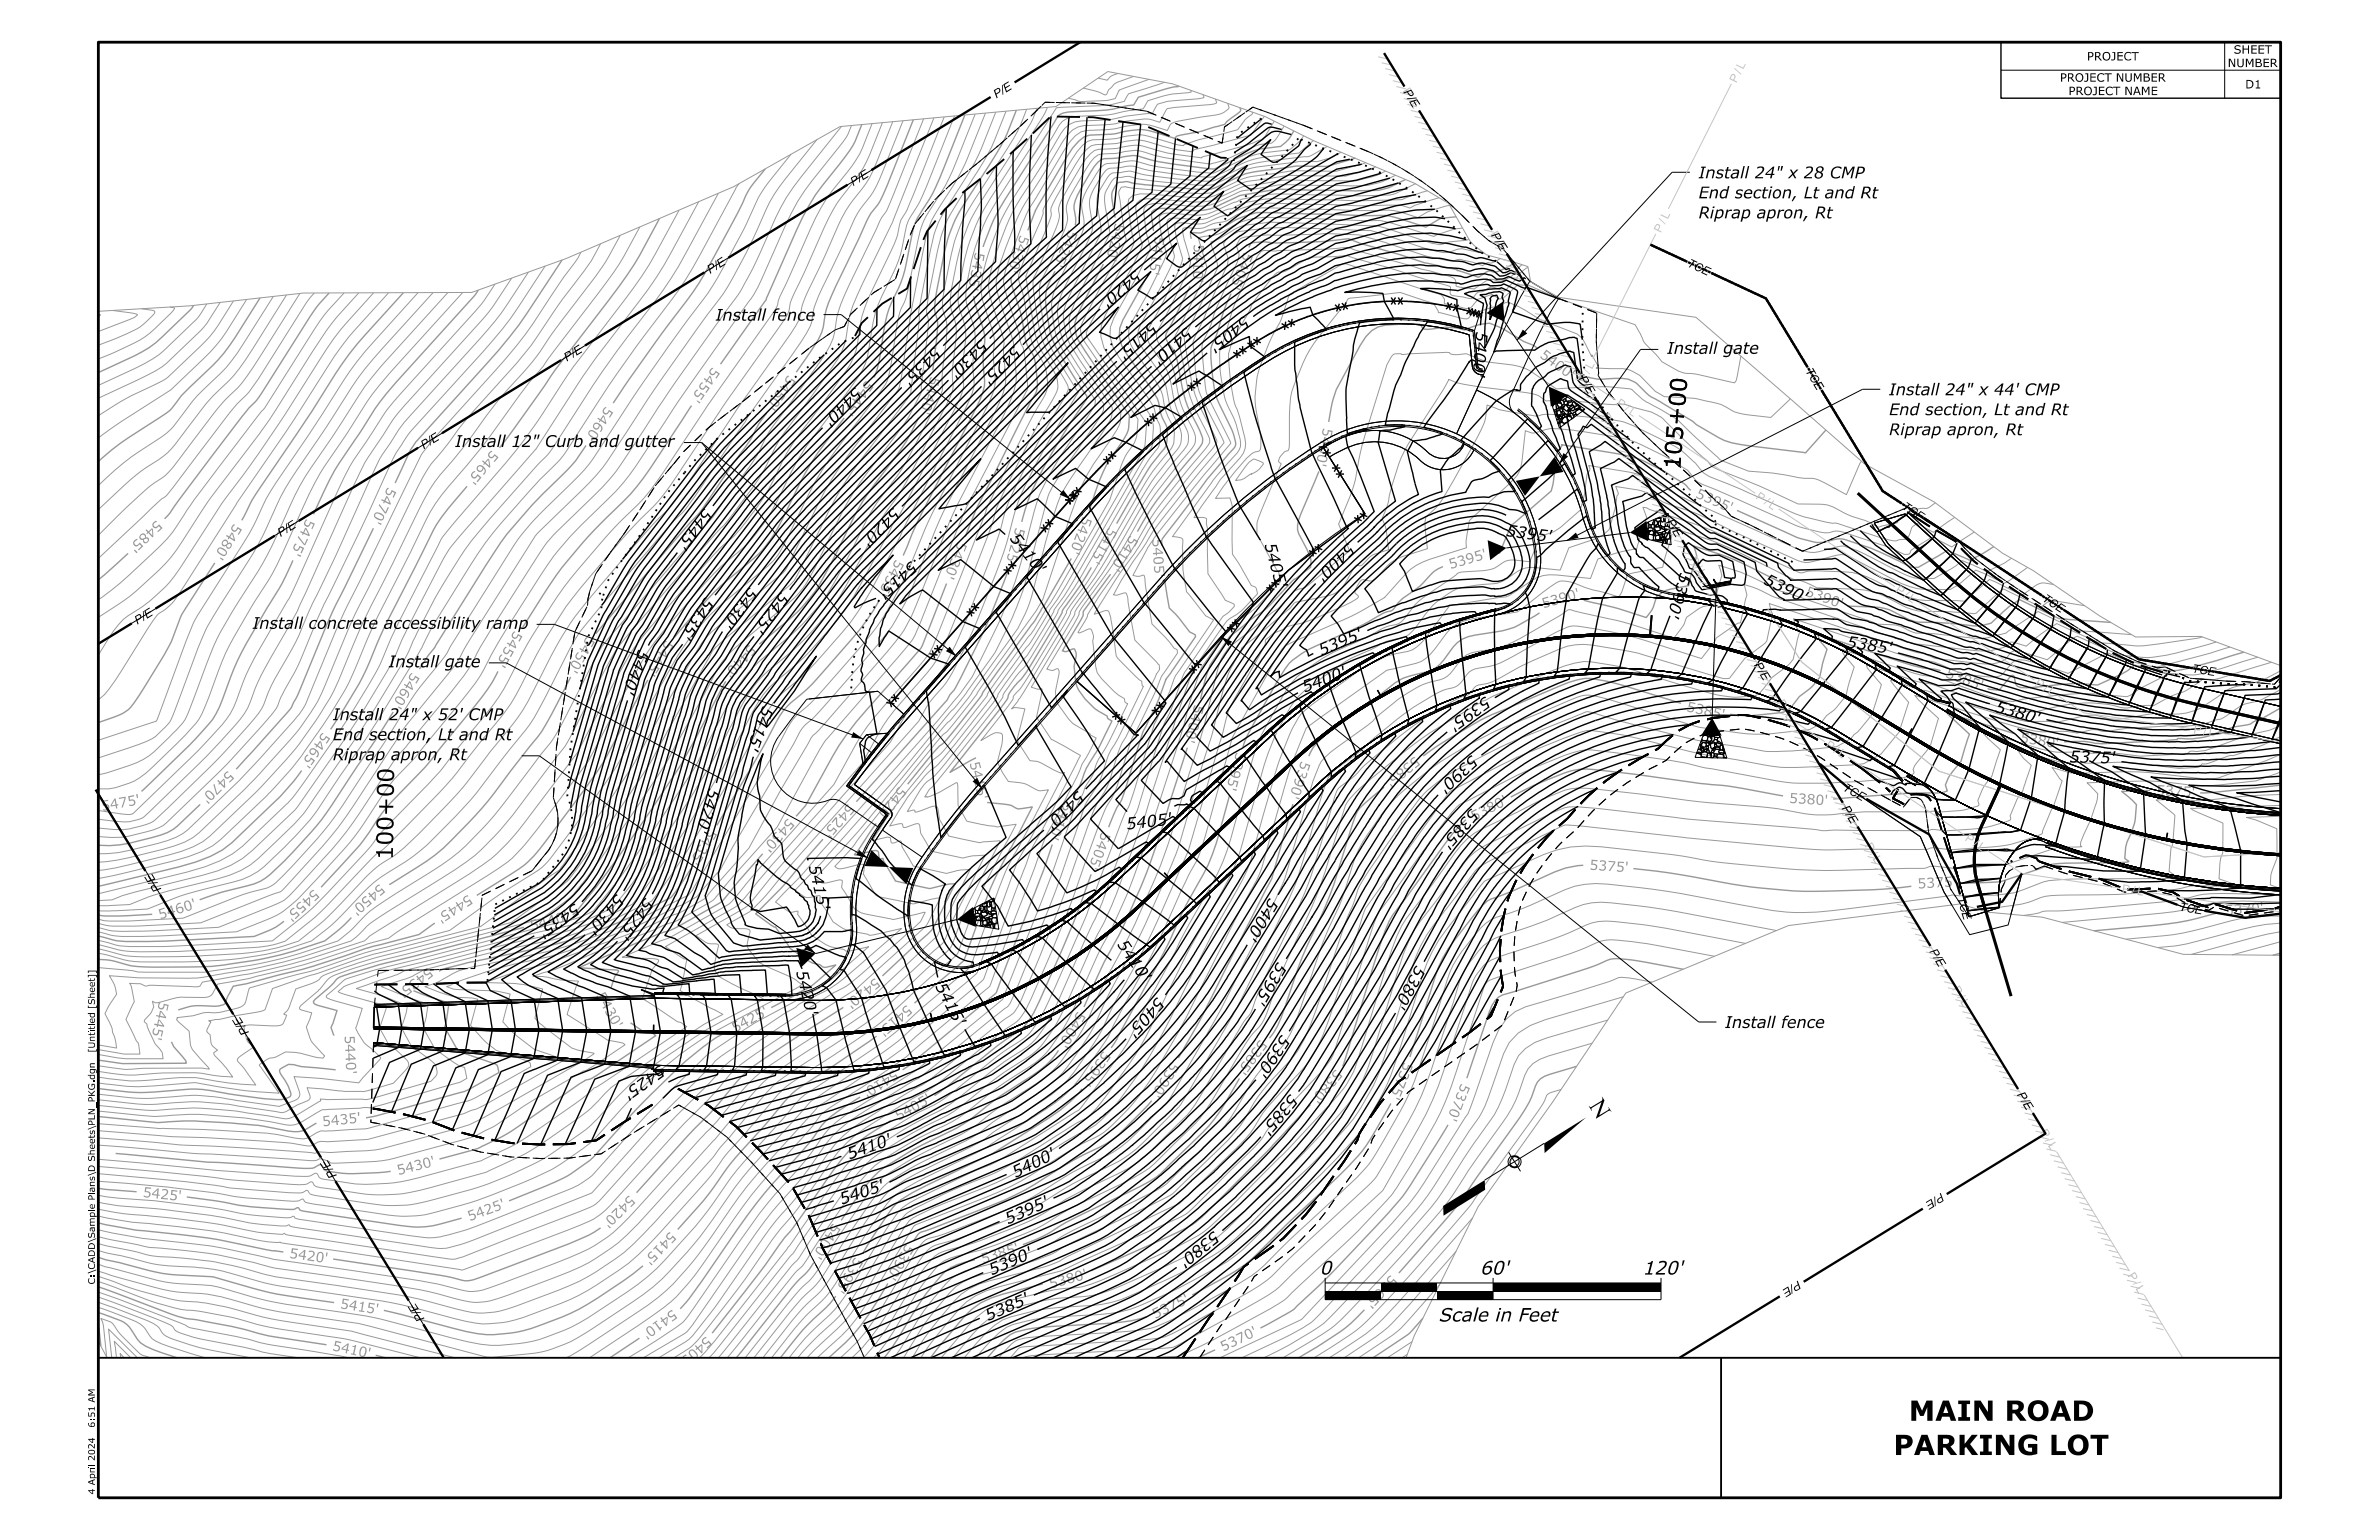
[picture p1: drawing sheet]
<svg xmlns="http://www.w3.org/2000/svg" width="432mm" height="279mm" viewBox="0 0 432 279" stroke-linecap="round" stroke-linejoin="round" font-family="sans-serif">
<defs><g id="words">
<g font-size="3.7">
<text x="346.5" y="257.8">MAIN ROAD</text>
<text x="343.7" y="264">PARKING LOT</text>
</g>
<g font-size="3">
<text x="306.1" y="71.2" transform="rotate(-85 306.1 71.2)">0</text>
<text x="305.2" y="82.6" transform="rotate(-85 305.2 82.6)">0</text>
<text x="305.4" y="80" transform="rotate(-85 305.4 80)">5 + 0</text>
<text x="305" y="85.3" transform="rotate(-85 305 85.3)">1</text>
<text x="71.5" y="142" transform="rotate(-89 71.5 142)">0</text>
<text x="71.3" y="153.4" transform="rotate(-89 71.3 153.4)">0</text>
<text x="71.4" y="150.8" transform="rotate(-89 71.4 150.8)">0 + 0</text>
<text x="71.3" y="156.1" transform="rotate(-89 71.3 156.1)">1</text>
<text x="288.3" y="200.6" transform="rotate(58 288.3 200.6)">N</text>
</g>
<g font-size="2.4">
<text x="239.5" y="231.2">0</text>
<text x="268.6" y="231.2">60'</text>
<text x="298.1" y="231.2">120'</text>
<text x="261" y="239.8">Scale in Feet</text>
</g>
<g font-size="2.1">
<text x="308.3" y="36">End section, Lt and Rt</text>
<text x="308.3" y="32.4">Install 24&quot; x 28 CMP</text>
<text x="308.3" y="39.6">Riprap apron, Rt</text>
<text x="129.9" y="58.2">Install fence</text>
<text x="302.6" y="64.2">Install gate</text>
<text x="342.9" y="71.7">Install 24&quot; x 44' CMP</text>
<text x="342.9" y="75.3">End section, Lt and Rt</text>
<text x="82.6" y="81.1">Install 12&quot; Curb and gutter</text>
<text x="342.9" y="79">Riprap apron, Rt</text>
<text x="45.8" y="114.1">Install concrete accessibility ramp</text>
<text x="70.5" y="121.1">Install gate</text>
<text x="60.4" y="130.7">Install 24&quot; x 52' CMP</text>
<text x="60.4" y="137.9">Riprap apron, Rt</text>
<text x="60.4" y="134.3">End section, Lt and Rt</text>
<text x="313.1" y="186.5">Install fence</text>
</g>
<g font-size="1.5">
<text x="378.8" y="11">PROJECT</text>
<text x="405.4" y="9.7">SHEET</text>
<text x="373.9" y="14.8">PROJECT NUMBER</text>
<text x="375.4" y="17.3">PROJECT NAME</text>
<text x="404.3" y="12.2">NUMBER</text>
<text x="407.5" y="16">D1</text>
</g>
<g font-size="1.2">
<text x="17.2" y="190.7" transform="rotate(-90 17.2 190.7)">[Untitled [Sheet]]</text>
<text x="17.2" y="233" transform="rotate(-90 17.2 233)">C:\CADD\Sample Plans\D Sheets\PLN_PKG.dgn</text>
<text x="17.2" y="259" transform="rotate(-90 17.2 259)">6:51 AM</text>
<text x="17.2" y="271.1" transform="rotate(-90 17.2 271.1)">4 April 2024</text>
</g>
</g></defs>
<g fill="none" stroke="#999" stroke-width=".18">
<path d="M186.3 19.8a27.3 27.3 0 0 1-3.3 6.9l-6.4 10a28.5 28.5 0 0 0-4.3 11.1 32.4 32.4 0 0 0-1.2 8l.1 .7a8.7 8.7 0 0 1 .5 5.4l-.6 5.1-.1 2.3a4.3 4.3 0 0 1-.7 3.4l-5.8 11a57.2 57.2 0 0 1-5.4 7.6 48.2 48.2 0 0 0-4.5 8.5l-.6 1.2a59.9 59.9 0 0 1-4.8 8.1l-.7 1a40.5 40.5 0 0 1-6.5 6.5 27.4 27.4 0 0 0-9.6 10.6l-6.2 11.9-6.4 9.7a171.4 171.4 0 0 1-12.1 16.5l-2.1 1a20.4 20.4 0 0 1-4.6 1.2l-30.9 7.9-7.6 2.3-3.2 2.9-.1 .2 .2 .3 .6 .2 5.8 1.7-1.1 3.2a.91 .91 0 0 0 .2 1l1.2 2 3 2.7-.2 .4-3.8 4.2a126.8 126.8 0 0 0-11.7-1.2l.9 2.7a1.19 1.19 0 0 1-.7 1.6l-3 1.1-11.3-1.7a27.3 27.3 0 0 0-5.6-.2l-6.6 .5a50.1 50.1 0 0 1-9-.8h-.2M188.2 19.6a22.3 22.3 0 0 1-2.9 5.7l-7.1 11a32.7 32.7 0 0 0-4.6 11.7 25.2 25.2 0 0 0-1.1 7.5l.2 .8a9.3 9.3 0 0 1 .8 5.7l-.6 4.4v2.3a5.4 5.4 0 0 1-1 4.4l-7.4 14.4a52.3 52.3 0 0 1-4.3 6.3l-2.5 4.9a70.3 70.3 0 0 1-6.8 11.7 58.7 58.7 0 0 1-11.6 11.4 20.8 20.8 0 0 0-4.8 6.4 204.3 204.3 0 0 1-18.6 30.5l-4.7 6-2.6 1.2a32 32 0 0 1-7 2.4l-5.6 1.2-19 5-6.3 1.5-7.4 2.6a4.2 4.2 0 0 0-1.9 1.3 3.2 3.2 0 0 0 1.8 .7l7 2-1.3 3.9 1.6 2.9 1.4 1 1.5 1.5a1.41 1.41 0 0 1 0 2.5l-2 2.1-4.9 1.4-.6 .1h-3.3l-6.9-.7 .6 1.5a.71 .71 0 0 1-.6 .9l-1.8 .8-2 1.2a2.02 2.02 0 0 1-1.7 0l-9.9-1.5a43.4 43.4 0 0 0-11.9 .1l-1 .1a62.6 62.6 0 0 1-9.5-.9M190.1 19.5l-1.4 2.5-8.9 14a39 39 0 0 0-5.7 15.8 9.8 9.8 0 0 0 .8 6.5 8.8 8.8 0 0 1 .3 3.8l-.3 2.7-.2 2.6a7.7 7.7 0 0 1-1.1 6.2l-10.4 20a12 12 0 0 0-2 3.2l-5.2 9.5a46.5 46.5 0 0 1-7.7 10.4 46.2 46.2 0 0 1-7.6 7 16.5 16.5 0 0 0-4.1 5.5 224.7 224.7 0 0 1-19.3 31.7l-2.5 3.2-4.1 1.9a49.5 49.5 0 0 1-10.7 3.6l-7.3 1.5-18.2 4.7-1.1 .3-1.4 .7-7.3 2.6 3.8 1 5.4 2-.2 1.5-.9 2.5 1.9 3.5 3.2 2.3a2.46 2.46 0 0 1 1.3 2.9l-1 1.1-9.5 2.8a7.1 7.1 0 0 1-3.8 .4l-5.6 .1-1.2-.1 .1 .3-.1 .1-4 2.4a4.4 4.4 0 0 1-4.4 .4l-7.9-1.1a53.5 53.5 0 0 0-14 0l-9.9-.9M202.9 13.3l-1.3 .5-.7 .8-1.6-.4M205.7 13.9l-2.3 .8a3 3 0 0 0-1.9 1.3l-.3 .3-.3 .7-.3 .2-1.3-.5-2.7-.7M208.6 14.4l-5.4 1.9-.8 1.6-1.3 .3-3.7 .2a3.9 3.9 0 0 1-2.6-.4l-.9-.2M211.4 14.9l-6.5 2.1-.8 1.4a17.5 17.5 0 0 1-5.8 .8l-6.6 .4-10.4 16.2a37.9 37.9 0 0 0-6 18 24.4 24.4 0 0 0 1.5 5.6 11.5 11.5 0 0 1-.1 5l-.1 1.6v1.5a6.8 6.8 0 0 1-.6 5l-12 23.3-.7 1.6-5.3 9.8a53 53 0 0 1-8.7 11.7l-1.4 1.5a40.7 40.7 0 0 1-5.8 5.2 13.9 13.9 0 0 0-3.4 4.6l-4 7.5-8.1 13.6a99.4 99.4 0 0 1-7 10.4l-1.3 1.8-5.4 2.6a68.5 68.5 0 0 1-14.4 4.8l-9 1.9-12 3-3.8 1.8-4.5 1.4 5.9 2.3 2.6 .9-.3 2.2-.6 2 .5 .9 1.7 3 4.1 3 1.2 .3 .4 2.1-1.4 .7-15.8 4.5-8.9 .4-.5 .2a18.6 18.6 0 0 1-4.7 2.6 12.9 12.9 0 0 1-4.8-.7l-4.4-.6-8.1-.6-6.1 .3a15.9 15.9 0 0 1-4.2-.1l-7.9-.8M216.1 16.4l.1 .3-3.9 .4-3.9 1.2-.9 1.5-2.7 .3a23.3 23.3 0 0 1-5.8 .9l-3.3 .1a3.9 3.9 0 0 0-3.4 1.6l-3.4 5.5a98.4 98.4 0 0 0-7.1 11.6 42.4 42.4 0 0 0-3.8 12.3l.1 1.1a37.1 37.1 0 0 0 2 6.8 7.3 7.3 0 0 1 .2 4l.1 2.3a9.1 9.1 0 0 1-.8 6.6l-9.7 18.8-2 4.4a81.6 81.6 0 0 1-8.8 17.7 217.8 217.8 0 0 1-11 12.7l-1.7 1.8a10.3 10.3 0 0 0-3.5 3.9l-3 5.5-14.2 23.9-.8 .9-.8 .3a114.5 114.5 0 0 1-19 8.1 58.1 58.1 0 0 1-8.4 2.3l-12.1 2.5a9.5 9.5 0 0 0-3 1.3l-2.6 1.4-1.9 .6a30.2 30.2 0 0 0 5.9 1.9l2.5 .1 1.2 .3-1.3 4.8 2.7 2.8 2 1.7 5.5 1.8 .6 .5 .1 .6-8.9 5a11.2 11.2 0 0 1-4.3 1.7l-16.3 4.5-7.9 .5a1.87 1.87 0 0 0-1.6 .4 3.7 3.7 0 0 1-3.7 .9l-5-.9a289.4 289.4 0 0 0-18.5-.8h-1.2l-11-.9M218.3 17.2l.2 .4-.1 .1-6.6 .7-1.7 .5-1 1.8-.8-.1-3.3 .4a28.4 28.4 0 0 1-5.7 .8l-3.1 .1a4.3 4.3 0 0 0-3.7 2.3l-4.8 7.9a48.6 48.6 0 0 0-8.2 18.9 9.9 9.9 0 0 0 .6 4.3l1.7 5a5.4 5.4 0 0 1 .3 3.1l.5 5.1-.1 1.2-.4 1.6-1.8 4.1-9.2 17.7-1.4 3.2-3.7 9.3a41.1 41.1 0 0 1-8.6 13.5l-7.2 8.3a28 28 0 0 1-4.3 4.3 10.1 10.1 0 0 0-1.7 3l-10.5 17.7-2.9 5.3-4.4 5.1-2.4 1.3-1.4 .6a122.1 122.1 0 0 1-19.3 7.8 69.6 69.6 0 0 1-10.1 2.4l-5.1 1.5-4.5 1.5-2.5 1.1a6.8 6.8 0 0 0 2.7 .6l5.1 .1a13.2 13.2 0 0 1 3.7 .6l-1.3 5.1 1.9 2.1 3.7 2.9 4.7 1.6 .5 .2 .1 .3-12.9 7.2a11.1 11.1 0 0 1-4 1.8l-1.2 .6-17.3 4.6-7.4 .5a3.4 3.4 0 0 0-2.9 .7 14.8 14.8 0 0 1-4-.5l-15-1-6.7-.2-12.9-1.1M220.6 18l.2 .6a3.1 3.1 0 0 1-2.1 .5l-6.5 .5a.6 .6 0 0 0-.6 .5l-1.1 2.1a7.5 7.5 0 0 0-5-.4l-3.4 .7-5.4 .3a5.2 5.2 0 0 0-3.9 3l-3.8 6.5a46.1 46.1 0 0 0-7 14.2l-.7 2a7.9 7.9 0 0 0-.1 5.2l2.7 8.4 .6 6.1-.1 1.4-.5 1.7-.8 2-1.1 2.5-8.9 17.2-6.2 15.3a29.2 29.2 0 0 1-5.9 10l-12.4 14.2a6.4 6.4 0 0 0-2.1 2.8l-.4 .6a315.4 315.4 0 0 0-10.2 18l-8.1 9.2-3.9 2.2-7.9 3.5-15.2 5.6-6.9 1.8-5.9 2.1 5.5 .1a22.4 22.4 0 0 1 5 1l-1.4 5.3 1.9 1.8 4.8 3.6 .9 .4 3.1 .7-2 1.3-18.9 10.7a14 14 0 0 1-4.1 1.6l-13.5 3.6-2.7 .4-3.7 .1a22.6 22.6 0 0 1-5 .1 1.87 1.87 0 0 1-1.7 .1l-.8-.1a398.9 398.9 0 0 0-22.1-1.2l-15.4-1.4M222.8 18.7l.3 .8a3.3 3.3 0 0 1-2.5 1.4 42.2 42.2 0 0 0-7.6 1.3l-.6 .4-.5 1.1a13.9 13.9 0 0 0-4.5-1.2 24.9 24.9 0 0 0-5.2 .9l-5 .3-1 .2-1 .7-1 1.2-1.1 1.5-5.5 9.2a14.3 14.3 0 0 0-1.8 3.5l-3.2 8.9a5.8 5.8 0 0 0-.1 4.1l2.5 7.6a5.4 5.4 0 0 0 .8 2.7l.7 6a2.38 2.38 0 0 1-.4 2.2l-11.1 21.4-8 20.3a12.4 12.4 0 0 1-2.6 4.5l-13.9 15.9a15.3 15.3 0 0 0-2.5 3.8l-6.9 12.6-8.5 9.6-3.1 3.7-5 2.9a21.3 21.3 0 0 1-4.5 1.9l-2.9 1.2a191.8 191.8 0 0 0-15.6 6.3l-4.8 1.5 1.8 .1 3.3 .6 3.2 .2-2.1 6.1 6.2 3.8a4.6 4.6 0 0 0 3.4 1.2l.5 .1 .5 .3-5.8 3.9-1.3 .8-.5 .1-8.5 4.9-2.4 1.5-5.3 3.7-2 1a11.8 11.8 0 0 1-3.5 1.4l-12.7 3.3a19.9 19.9 0 0 1-4.6 .7l-6.5 .2h-.5l-.2-.3-1.4-.4h-.4l-.5 .2-1.1 .1-21.2-1.3-17.2-1.5M123.3 38.1a89.3 89.3 0 0 1-10 16.4l-9.2 12-2.1 3.1a111.1 111.1 0 0 1-10.2 14.4l-9.2 10.6-2.6 3.3-7.4 14.5-2.1 4.5a54.1 54.1 0 0 1-6.2 11.6l-3.2 4.9-7.9 11.2-1 1.2-8.1 7.7a22.8 22.8 0 0 1-10.2 4.7l-16 4"/>
<path d="M126.8 36.6a114.7 114.7 0 0 1-9.1 15.8l-9.5 12.5-1.9 2.6-9 14-12.7 14.5a23 23 0 0 0-4.6 6.3l-5.6 10.9-1.8 3.7a26.9 26.9 0 0 1-2.5 5.2l-3.9 6.4-3.7 5.6-8.6 12.4-8.1 7.8a19.3 19.3 0 0 1-9.1 4.5l-10.4 2.6a31.5 31.5 0 0 0-6 1.9l-2.4 .1M130.4 35.1l-6 10.9a84.6 84.6 0 0 1-10.5 15.1l-6.2 8.6-8 12.5-2.3 2.3-8.6 9.8a77.2 77.2 0 0 0-10.6 15.7l-2.4 4.7-1.9 4-1.4 2.5-6.9 11.2-8.2 11.9a26.3 26.3 0 0 1-4.8 6l-5.7 5.5a16.2 16.2 0 0 1-7.4 3.7l-8.5 2a41.4 41.4 0 0 0-7.5 2.6l-5.6 .2M134.2 33.3l-.6 .7-6.5 12.2a92.7 92.7 0 0 1-10.6 15.4l-6 8.4-8.1 12.4-1.3 1.5-4.1 4.2a85.1 85.1 0 0 0-11.7 14.6l-6.8 11-2.7 5.1-7.2 11.9-2.3 3.6-8.2 11.9a47.2 47.2 0 0 1-6.5 7.5l-3.7 3.5a13 13 0 0 1-5.7 2.9l-6.6 1.6a50.9 50.9 0 0 0-8.8 3.2l-6.9 .4-2.1-.1M143.6 28l-3.9 4.8a26 26 0 0 0-4.1 7.6l-1.4 2.6a76.6 76.6 0 0 1-10.4 16.4l-2.3 3.2a387.4 387.4 0 0 0-13.9 20.7 27.8 27.8 0 0 1-3.8 4.3l-4.7 4.6a39.7 39.7 0 0 0-6.6 8l-12 19.2a78.6 78.6 0 0 0-10.2 14.4l-4 6a85 85 0 0 1-13.9 18.1l-.8 .7a6.9 6.9 0 0 1-3.8 2.7l-3.9 1.1-10.7 4.2-8 .4a34 34 0 0 1-6.6 0l-.7-.2M148.3 25.3l-5.7 7a30.6 30.6 0 0 0-5.3 9.6 91.3 91.3 0 0 1-6.7 12.3 236.6 236.6 0 0 0-10.8 15l-6.1 9.3a43.9 43.9 0 0 1-8.3 10.6l-8.3 8.2-12.5 19.9a20.4 20.4 0 0 1-3.3 5.1l-7.3 9-2.9 4.3a249.6 249.6 0 0 1-9.7 14.5l-2.9 3.5-6.8 7.5a2.76 2.76 0 0 1-2.1 1.1l-13.2 5.2-9.6 .5a40 40 0 0 1-7.7 0l-1.2-.4M152.7 22.9l-7.2 9.1a33.1 33.1 0 0 0-4.7 7.5l-2.9 6.6a40.3 40.3 0 0 1-5.9 10.1l-10.7 15-8.5 12.9a33.9 33.9 0 0 1-4.9 5.8l-7.9 7.7a39.3 39.3 0 0 0-4.7 6.9l-6.1 9.6a47.2 47.2 0 0 0-3.6 6.4l-1.4 2.1-2.6 3.3-8.4 10.1a18.5 18.5 0 0 0-2.8 3.7 106.6 106.6 0 0 1-10.1 14.4l-7.4 8a7.9 7.9 0 0 1-3.7 2.3l-9.5 3.8-12.7 .7-4.8 .1-2.2-.2-2.1-.5M154.6 22.8a10.2 10.2 0 0 1-2.5 4.1 55.4 55.4 0 0 0-8.4 11.7l-5.4 11.9a18.2 18.2 0 0 1-2.7 4.7l-12.6 17.7-7.6 11.7a35.3 35.3 0 0 1-4.9 5.8l-4.9 4.8-2.8 2.9a40.6 40.6 0 0 0-4.5 6l-6.6 10.4-2.6 4.4a30.6 30.6 0 0 1-5.2 8.1l-9.2 11.1a31.5 31.5 0 0 0-5.8 6.9 69 69 0 0 1-11.4 14.5l-2.4 2.5a20.3 20.3 0 0 1-5.7 4.5l-6.5 2.6-12.6 .7a50.4 50.4 0 0 1-10.3-.1l-2.1-.6M158.3 22.4a23.8 23.8 0 0 1-4.6 8.9 34.9 34.9 0 0 0-6.6 10.2l-4.6 10.3a10.4 10.4 0 0 0-1.5 3.8l-1.1 1.7-11.5 16.4-7.9 11.8a40.1 40.1 0 0 1-7.4 8.6 109.4 109.4 0 0 0-8.2 9.3 98.6 98.6 0 0 0-10.7 16.4 41.6 41.6 0 0 1-5.7 9.4l-6.6 8.1a33.8 33.8 0 0 1-4.1 4.9l-7.3 7.4a21.9 21.9 0 0 0-3.3 4l-9.1 9.8a72.3 72.3 0 0 1-8.5 7.2l-.2 .1-15.7 .9a66.7 66.7 0 0 1-12.7-.2l-3.1-.8M160.2 22.3a38.3 38.3 0 0 1-4.3 9.4 44.2 44.2 0 0 0-5.5 7.8l-7 15.5a5.7 5.7 0 0 1-1.4 3.6l-10.1 14.1-8.8 13.2a36.4 36.4 0 0 1-6.8 8.3l-.9 .9a214.4 214.4 0 0 0-10.2 11.8 89.3 89.3 0 0 0-10.7 17.7 28.1 28.1 0 0 1-3.7 5.7l-5.5 6.7a55 55 0 0 1-5.7 6.9l-7.9 8.1a15.4 15.4 0 0 1-3.5 3l-8.6 9a55.2 55.2 0 0 1-7.8 6.7l-2 .7-2.8 .4-10.4 .6a122.1 122.1 0 0 1-14.4 .1l-4.3-1.1M162 22.1l-2.9 7.3a20.3 20.3 0 0 1-4.4 7 21.2 21.2 0 0 0-2.6 4.6l-3.4 7.7a41.3 41.3 0 0 0-3.1 6.7 9.1 9.1 0 0 1-2.1 5.2l-9.6 13.5-8.2 12.3a35.4 35.4 0 0 1-7.1 8.6l-2.7 3.1a274.4 274.4 0 0 0-11.7 14l-3.3 5.4-4.2 8.1a45.2 45.2 0 0 1-7.7 10.8l-.8 1.1a68.8 68.8 0 0 1-7.8 9.3 76.4 76.4 0 0 1-9 8.5 20 20 0 0 0-6 4.9l-4.6 4.9a44.4 44.4 0 0 1-6.6 5.6l-4.1 1.3a39.5 39.5 0 0 1-7.4 1.1 152 152 0 0 1-19.9 .3l-4.9-1.2M163.9 21.9l-3.5 8.8a20.2 20.2 0 0 1-4.3 7.3 33.7 33.7 0 0 0-3.2 6.7l-1.8 3.8a37.2 37.2 0 0 0-3.5 8 9.1 9.1 0 0 1-2.2 5.6l-9.5 13.2-.7 1.3-8.9 13.3a23.5 23.5 0 0 1-4.5 5.1l-13.4 15.8a36.8 36.8 0 0 0-4.4 5.9l-2.3 4.4a70.8 70.8 0 0 1-6.3 11.4l-3.6 4.3a94.2 94.2 0 0 1-15.6 17.6 56.3 56.3 0 0 1-7.2 4.8 36.6 36.6 0 0 0-6.1 5.9l-1 1a33.9 33.9 0 0 1-5.3 4.6l-4.3 1.4-4 1a78.6 78.6 0 0 1-15 1.4 55.8 55.8 0 0 1-10-.2l-5.4-1.4M167.6 21.6l-5.5 13.8a10.9 10.9 0 0 1-1.9 3.9l-6 12.2a23.6 23.6 0 0 0-2.7 8.8 13.8 13.8 0 0 1-2.7 5.4l-6.2 8.6a30.9 30.9 0 0 0-5.2 8.2 63.7 63.7 0 0 1-5.1 7.2l-3 4.3-18 20.8a18.4 18.4 0 0 0-3.8 5.7l-1.5 2.9a109.5 109.5 0 0 1-5.6 10.6l-.5 .7a143.2 143.2 0 0 0-7.8 10.3l-1.3 1.5a62.1 62.1 0 0 1-9 9.3l-3.9 2.6a124.6 124.6 0 0 0-10.8 6.9l-3.3 3.4-2.5 2-7 2.3-6.7 1.7-10.5 1.7h-12.1l-.9-.3-6.2-.5"/>
<path d="M169.5 21.4l-7.4 18.7-5.4 11.1a25.5 25.5 0 0 0-3.1 10.1 12.2 12.2 0 0 1-2.5 5.2l-5.5 7.7a42.8 42.8 0 0 0-7.1 11.4 67.3 67.3 0 0 1-5.9 8.2l-1.1 1.4-4.1 4.4-12 13.9a31 31 0 0 0-5.7 8.1l-6.2 12.2a13.6 13.6 0 0 1-2.4 3.5l-8 10.6a41.7 41.7 0 0 1-13 11.5l-9.8 6a16.7 16.7 0 0 0-4.9 3.9l-1.7 1.4-8.5 2.8a88.5 88.5 0 0 1-14 3l-4.3 .8-2.5 .2-9.2-.1-5.3-.4 .9 1.8 .4 1.6-1.4 2.1-.8 1.4 1.4 2.7v.7l.6 1.6 .2 1.2-3.3-.5M171.4 21.2l-5.6 14.1a16.8 16.8 0 0 1-2 4.2l-.5 1.1a13.8 13.8 0 0 1-1.6 5l-3.3 6.9a25.2 25.2 0 0 0-2.8 9.8 11.7 11.7 0 0 1-2.1 5l-4.9 6.9a48.6 48.6 0 0 0-8.3 13.1 46.7 46.7 0 0 1-7.7 10.5 30.1 30.1 0 0 0-4.8 4.8 200.1 200.1 0 0 0-12.8 15 195.9 195.9 0 0 0-8.8 16.3l-1.5 2.8-9.5 12.5a35 35 0 0 1-10 9.4l-16.5 10.2-1.7 1.1-.9 .8-9.9 3.3-4.5 1.2-6.3 1.5-8.7 1.5-.4 .7-.3 .1-8.8-.2a1.77 1.77 0 0 1-1.8-.3l-1.9-.1 .3 .6 .6 2.8-1.5 3.2 1.1 2.2a4.6 4.6 0 0 0 1.1 2.1l.3 1.9h-3.1l-4.4-.8M173.2 21l-5 12.8a29.7 29.7 0 0 1-3.2 6.1l-.7 2a23.8 23.8 0 0 1-2.3 8 29.6 29.6 0 0 0-4.3 13.5 10.4 10.4 0 0 1-1.8 4.8l-2.5 3.5a137 137 0 0 0-8.1 10.9l-1.7 3.1-2.1 4.3a30.6 30.6 0 0 1-9.8 12l-1 .9a171.5 171.5 0 0 0-11.9 13.6l-1.1 1.5a326.6 326.6 0 0 0-10.8 20l-8 10.7-3.7 4.7a21.2 21.2 0 0 1-6.5 5.3l-16.1 10.1-2.1 1.5-3.6 .9-11.7 3.8-9.8 2.5-5.9 1-.9 1.8a1.82 1.82 0 0 1-1.7 .7l-4-.1-3.9 .9a1.33 1.33 0 0 1-1.3-.2l.2 1.1a6.2 6.2 0 0 1-1.7 2.5v.2l.5 .4 .1 .7a9 9 0 0 0 2.4 4.1 1.78 1.78 0 0 1 .4 1.5h-6.7l-5-.8M177 20.7l-3.4 8.5a38.2 38.2 0 0 1-5 9.3l-1 1.8-.6 1.5-2 10.2a11.2 11.2 0 0 1-1.5 4.1l-.2 .6a65.2 65.2 0 0 0-1.4 8.7 13.2 13.2 0 0 1-1.2 4.4l-8.7 11.5a51.3 51.3 0 0 0-5.2 8.4l-3.8 7.8a13.9 13.9 0 0 1-4.7 6.1l-7.1 5.9a40.7 40.7 0 0 0-9.1 11l-10 18.2a268.6 268.6 0 0 1-11.8 16.5l-1.7 2-1.7 1.2a146.9 146.9 0 0 0-15.3 10.4l-15.5 4.1-9.5 3.3-11 2.9-.3 .2-.2 .5a4 4 0 0 1-1 2.7 12.9 12.9 0 0 1-6.2 1.2l-1 .1a14.1 14.1 0 0 1-4.6 .8h-.2v.4l2.2 2.1 .3 2.7 .3 .6 3.1 3.6-1.3-.2-11.2 .1a14.5 14.5 0 0 1-5.3-.2l-2.3-.3M178.9 20.5a69.1 69.1 0 0 1-5.1 11.8l-2.9 4.7a17.4 17.4 0 0 0-3.2 7.9l-2.4 12.1-1.6 11.2a6.3 6.3 0 0 1-2.1 4.3l-7.3 9.7a56 56 0 0 0-5.9 9.5l-5.1 10.3a4.9 4.9 0 0 1-2 2.6l-9.9 8.2a17.6 17.6 0 0 0-5.6 6.5l-11.1 19.9a325.6 325.6 0 0 1-12.1 17.2l-1.2 1.6-3.9 2.6-10.3 7.5-19.7 5.1-18 6.2-1.3 3.7a3 3 0 0 1-1.9 .6l-3 .5-3.4 .7-2 .3 .4 .2-.7 1.4-.1 .3 .6 .6 .2 1.6a2.32 2.32 0 0 0 1.2 1.2l-.7 .5a.79 .79 0 0 0 .5 .8l1.8 2 1.1 1.6-2.2-.1-4.6-.7-5.8 .1-6.4 .4-5.3-.7M180.7 20.4a57.1 57.1 0 0 1-8.1 16 19.6 19.6 0 0 0-3.7 8.8l-2.2 11.5 .2 .8-.1 1.2-1.5 12.5-.7 1.3a223.7 223.7 0 0 0-11.6 15.7l-2.6 4.7-5.4 10.9a7.2 7.2 0 0 1-2.5 3.1l-11.9 9.9a5.4 5.4 0 0 0-1.9 2.5l-9.8 17.5a65.4 65.4 0 0 1-4.5 7.2l-3 4.3-7.4 10.2a8.9 8.9 0 0 1-2.8 2.8l-8.4 6.1-20.3 5.3a93.1 93.1 0 0 0-13.1 4 3.1 3.1 0 0 0-1.7 1.2l-1.2 .6-2.8 .9-1.3 3.6-.9 1 .5 .2-.6 1.5a2.33 2.33 0 0 1-2 .4l-4.1-.2-1 .2v.6a5 5 0 0 0 .7 2.4l1 .9-2.3 1.5-.6 .6v.3l1.1 1.3 2.2 3.1-3.8-.2-3.4-.5a21.2 21.2 0 0 0-8-.5l-4.5 .4a34.9 34.9 0 0 1-8.8-.6M182.6 20.2a43.1 43.1 0 0 1-5.2 11l-3 4.6a23.4 23.4 0 0 0-4.3 9.8l-1.6 8.6-.3 2.7a5.1 5.1 0 0 1 .2 3.3l-1.1 9.1v1.7l-.4 .8a31.4 31.4 0 0 1-4.1 6.9l-5.3 7a47.2 47.2 0 0 0-4.9 7.7l-4.1 8.4a19.6 19.6 0 0 1-6.6 8.7l-6.7 5.5a20.8 20.8 0 0 0-7.1 9.5l-7 12.6-1.3 2a358.7 358.7 0 0 1-13.4 19.4l-.6 .7a14.4 14.4 0 0 1-3.7 3.8l-3.7 2.7-29.1 7.5a72.4 72.4 0 0 0-8.8 2.8 5.2 5.2 0 0 0-2.3 2.3l-.7 .7a16.1 16.1 0 0 0-3.1 2.8v.3l.3 .1 1.9 .6-1 2.5 .8 2.5 2.5 2.8-.3 .4-1-.1-3.8-.9a3.6 3.6 0 0 0-3.6 .7l-1.7 .5-1.4 1.1 3.6 5-6.3-.4-8.9-1.5-7.6 .6a37.3 37.3 0 0 1-10-.5M227.3 20.3v.4l-1.3 1-1.4 1.8-6.9 1.8-2.6 .9-.3 .2-2.3-.5a25.8 25.8 0 0 0-5.6-1.5l-2.1 .3-2.3 .5-4.2 .2-.9 .2-.9 .8a59.6 59.6 0 0 0-6.7 10.7 1.97 1.97 0 0 0-.5 1.7l-2.4 5.6-1.6 4.3a3 3 0 0 0-.2 2.8l.4 1.3 .5 2.3a27.8 27.8 0 0 0 1.5 7.6l.4 .8a9.4 9.4 0 0 1 2.1 4.3 5.4 5.4 0 0 1-.6 4.4l-2.5 4.2-7.7 15.5-8.9 23a14.2 14.2 0 0 1-3.8 6.3 95.7 95.7 0 0 0-10.2 12.3l-5 8.8-13.7 15.5-5.1 6-11.1 6.4-1.6 .5-6.9 3 5.6 .2 1 .2 .1 .2-.1 .3-1.1 1.3-1.8 5.3 6.4 4.2 .6 .1 1 .8-15.1 10.1-1.3 .9-.4 .1-1 1-2.4 1.9a144.4 144.4 0 0 1-11 7.4l-6 2.9-11.3 3a36.6 36.6 0 0 1-17.3 .4l-.3-.1a1.08 1.08 0 0 1-.9-.9 .46 .46 0 0 0-.6 0l-.6 .3a18.7 18.7 0 0 1-4.8 0l-12-.9-21.7-2.1M229.5 21.1l-2.5 3.4-10.1 2.6-.4 .2v.3l-3.3-.5-2.2-.6a14.2 14.2 0 0 0-4.8-1.1l-1.5 .2-2.1 .4-3.7 .2-.9 .3-.8 .6a49.4 49.4 0 0 0-5.5 8.6l-.9 2v1.5l-.3 .7-4.3 10.2 1.3 8.4a15.4 15.4 0 0 0 3.2 7.8l.5 .9a4.6 4.6 0 0 1 .2 4.7l-3.7 6.3-5.6 11.2a22.8 22.8 0 0 0-2.1 5.8l-8.2 20.9a21.7 21.7 0 0 1-4.8 7.4 51.2 51.2 0 0 0-7.4 9.4l-3.1 5.6-16.4 18.5-5.1 6.1a5.7 5.7 0 0 1-2.1 1.8l-12.1 6.8 2.3 1.6a2.5 2.5 0 0 0 1.6 .8l-.8 4-.5 1.6 2.4 1.5 5.4 2.8a36.4 36.4 0 0 0-6.5 3.9l-13.4 9.1-1.4 1.3a25.9 25.9 0 0 1-5 4.6 89 89 0 0 1-9.6 6.4l-6.9 3.3-2.9 .8a91.1 91.1 0 0 1-12.4 3.2l-3.6 .2-3-.1-8.8-1.3a1.24 1.24 0 0 1-1-.9l-.3-.1a2.4 2.4 0 0 1-2.1 .5l-12.3-.8-2.3-.4a328.5 328.5 0 0 0-21.8-2.1M231.3 22l-1.8 2.9a.88 .88 0 0 1-.9 .5l-2.6 1-7.4 2-.4 .1-.1 .1-6.2-.8-3.7-1.1a7.4 7.4 0 0 0-4.5 0l-.9 .2-1.6 .1a3.7 3.7 0 0 0-4.1 1.9 52.2 52.2 0 0 0-4.9 8.6l-.1 .5a4.2 4.2 0 0 1-.4 3.2l-3.5 8a4.2 4.2 0 0 0-.6 3.6 37.8 37.8 0 0 0 2.1 10.2l3.3 5.5a3 3 0 0 1 .8 2.4l-3.6 6.3a106.8 106.8 0 0 0-5.7 10.7l-.7 1.6a24 24 0 0 0-2.1 6.3l-.4 1.1a216.8 216.8 0 0 1-5.8 15.2l-1.5 3.7a30.4 30.4 0 0 1-7.4 11.1l-.9 1a34.8 34.8 0 0 0-4.1 6.8l-19 21.4-5.9 7.1a6.2 6.2 0 0 1-2.4 2l-8 4.6 1.8 1.2 .7 .2 1.3 .1 .3 .1v.2a15.7 15.7 0 0 0-.8 4.1l.3 .6 .7 .9 2.3 1.3 4.4 2 1.3 .8-10.4 5.5-8.7 5.9a40.7 40.7 0 0 0-7.3 6.1l-3.9 4.4-1.4 1.3-1.5 1.1a60.1 60.1 0 0 1-7.7 5.1 75.7 75.7 0 0 1-12.4 5.2 93.2 93.2 0 0 1-10.6 2.6l-5 .2-12.7-1.8a1.6 1.6 0 0 1-1.3-.9h-.1a2.04 2.04 0 0 1-1.9 .4l-7.9-.5a24.8 24.8 0 0 1-5.2-.6l-1.5-.2a359.6 359.6 0 0 0-21.2-2.2M233.1 22.9l-1.6 2.4-.7 .7a8.7 8.7 0 0 0-4.3 1.1l-4.3 2-2.5 .7-8.5-1.2-3.4-1a6.9 6.9 0 0 0-4 0l-1.2 .2-1.1 .1a3.3 3.3 0 0 0-3.6 1.6 40.2 40.2 0 0 0-4.3 7.9l-.1 .6a5.2 5.2 0 0 1-.6 4.5l-2.6 5.9a9 9 0 0 0-1.6 4.1 27.4 27.4 0 0 0 2.1 10.6l4.9 8.1-.4 .7a148.2 148.2 0 0 0-10 17.8 51.6 51.6 0 0 0-2.6 9 161 161 0 0 1-5.1 13.2l-2.2 5a36.5 36.5 0 0 1-4.3 7.8l-1.9 2.2a17.7 17.7 0 0 0-2.4 3.9l-21.6 24.2-7 8.3-2.1 2.1-4.2 2.4a2.48 2.48 0 0 0 2 .7l1.8 .1 .4 .2-.5 2.6a1.84 1.84 0 0 0 .6 1.2l1.6 2 1.9 1 4 1.7 1.7 1.2 .3-.1-1.2 .9-14.5 7.7a51.6 51.6 0 0 0-6.6 4.3 83 83 0 0 0-10.5 9.8l-5.6 6.1-4.7 3.4a38.6 38.6 0 0 1-8 4.1 92.7 92.7 0 0 1-17.4 5.7l-1.7 .2a23.2 23.2 0 0 1-6.6-.4l-12.6-1.9a1.27 1.27 0 0 1-1.3-.7h-.2a1.9 1.9 0 0 1-1.6 .3l-8.4-.6-3.9-.6a263.2 263.2 0 0 0-22.7-2.4h-.3M236.6 24.6l-.4 .7-2.1 1.9a25.3 25.3 0 0 0-7.4 1.2l-6.4 3-3-.2-6.9-.9-1.7-.3-1.9-.6a7.8 7.8 0 0 0-3.8 .2h-.4a2.94 2.94 0 0 0-3.1 1.2 18 18 0 0 0-3.2 6.2l.1 .8a7.1 7.1 0 0 1-.9 6.4l-3.6 7.4a7.9 7.9 0 0 0-1 4.8 15.8 15.8 0 0 0 2.1 7.3l3.4 5.3 2.4 3.6-.2 1.1-5.3 7.9a42.2 42.2 0 0 0-5.1 9.5l-2.4 9.1a76.4 76.4 0 0 1-5.1 14l-4.2 8.6-2.1 2.9-4.2 5-21.7 24.5-2.7 3.2-5 5.3 1.8 1.3a1.64 1.64 0 0 0 2 .3h.3l-.1 .6 2.5 3.8 2.6 1.7a8.1 8.1 0 0 0 3.3 .9 .95 .95 0 0 0 1.1 .2l3.4-.7-7 6a24.3 24.3 0 0 1-5.8 3.4l-.7 .5-7.2 3.9-8.4 5.6-10.9 10.7-10.1 11.2-.7 .6-2 1.4-.9 .4-13.2 5.3a51.7 51.7 0 0 1-11.9 3.7 17.8 17.8 0 0 1-4.5-.3l-20.2-3-.7-.2-.2-.3h-.2a2.39 2.39 0 0 1-1.8 .2l-6.1-.5-7.2-1.3-9.7-1.2-6.9-.5-3.5-.5"/>
<path d="M238.4 25.5l-2.6 2.3-5.9 .7a13.2 13.2 0 0 0-4.3 1.1l-5.4 2.5a20.1 20.1 0 0 1-4.8-.3l-6.1-.8-3-.7a8.2 8.2 0 0 0-3.5 .1 2.44 2.44 0 0 0-2.5 1.1 15.7 15.7 0 0 0-2.5 4.6 14.9 14.9 0 0 0 .5 4.5 5.1 5.1 0 0 1-1 3.6l-4 7.7a9.8 9.8 0 0 0-.8 8.6 18.9 18.9 0 0 0 3.8 6.8l4 6v1.1l-1.4 2.5-6.9 9.9a15.5 15.5 0 0 0-2.5 6l-2.9 11.1a50.6 50.6 0 0 1-3.3 9l-2.7 5.5-5.2 7.3-1.9 2.5-1.6 1.6a416.3 416.3 0 0 1-21.5 25.2l-.9 1.1-5.2 5.4 1.5 1.1a3 3 0 0 0 2.7-.1l.4 .1-.1 .8 1.4 2.2a4.7 4.7 0 0 0 3.3 3.1l4.1 .8a1.19 1.19 0 0 0 1.3 0l4.8-1-8.4 7.3a29.7 29.7 0 0 1-9.8 6.1l-.5 .3-.7 .6-2.2 1.2-10.2 6.9a10 10 0 0 0-2.9 2.6l-9.6 9.6-11.9 13.3-19.1 7.6a29.6 29.6 0 0 1-7.8 2.5l-2.4-.2-24-3.5-1.4-.3-.3-.3h-.2a1.8 1.8 0 0 1-1.4 .2 50.1 50.1 0 0 1-10.4-1.5l-10.5-1.4-8.5-.7-3.6-.7M240.9 26.6l-2.5 1.4a2.11 2.11 0 0 1-1.7 .4l-6.8 .8a15.5 15.5 0 0 0-4.3 1.1l-5.1 2.4a7.2 7.2 0 0 1-2.9 .1l-8.7-.9-3.1-.7a5.7 5.7 0 0 0-2.7 .1 2.01 2.01 0 0 0-2.4 1.4 5.6 5.6 0 0 0-1.5 4.9l.6 3.3a2.77 2.77 0 0 1-.5 2.4l-4.6 9a11.1 11.1 0 0 0-1.7 5.4 11.7 11.7 0 0 0 2.6 7l6.3 9.3-.1 1.5a20.7 20.7 0 0 1-2.8 4.5 68.1 68.1 0 0 0-6.6 10.1l-1.8 5.2-3.6 13.7-.8 2.2-1.5 2.8-8.4 11.9-2.6 3.3-3 3.3-14.8 18.2-3.1 3.5-4.9 5.1 1 .8a1.79 1.79 0 0 0 1.5 0l2-.5 .5 .1-.1 1.3 2.2 3.8a5 5 0 0 0 3 1.2l4.1 .8 5.8-1.3-.8 1.7-10.8 9.6a19 19 0 0 1-5.4 3.6l-8.3 5.2a100.7 100.7 0 0 0-10.9 7.6l-3.8 4.2a254.1 254.1 0 0 0-18.4 19.7l-1.3 1.3-1 .6-22.5 8.8a5.7 5.7 0 0 1-3.1 .6l-29.1-4.3-.7-.2-.2-.1-.6 .1a46.7 46.7 0 0 1-10.4-1.6l-3.6-.6-9.3-1a53 53 0 0 1-9.8-1.3M243.5 27.6l-.2 .1a9.5 9.5 0 0 1-6.2 1.6h-1.2l-3.3 .4a24 24 0 0 0-7.1 1.3l-5 2.4a9.7 9.7 0 0 1-3.6 .1l-6.3-.5a26.8 26.8 0 0 1-5.5-.9l-.5-.1-.9 .2a1.79 1.79 0 0 0-2.1 1 4.5 4.5 0 0 0-1 4.2l.8 4.5a.73 .73 0 0 1-.1 .9l-5.3 10.1a13.8 13.8 0 0 0-2 5.6 10.2 10.2 0 0 0 2.5 6.1l6.9 10a5.8 5.8 0 0 1-1.3 4.4l-.9 1.3a37.6 37.6 0 0 0-6.9 13.3l-5 15.1-1 1.8-10.2 14.1-.9 1.4-5.3 6.7a7 7 0 0 0-2 2.1l-12.9 15.9-2.4 3.2-3.1 3.3a1.36 1.36 0 0 0 1.6 .4l3.1-.8 .7 .2-.2 1.6 2.2 3.8 .5 .3 6.4 1.3 3.3-.9 1.5-.2-2.5 5.1-12.7 11.4a324.5 324.5 0 0 0-21.3 14 27.5 27.5 0 0 0-4.2 4.6l-7.5 7.7-12.4 13.8a12.5 12.5 0 0 1-4.6 2.7l-21 8.1a2.13 2.13 0 0 1-1.6-.1l-31.1-4.6-.8-.1v-.1h-.7l-2.6-.3a131.2 131.2 0 0 0-20.6-3.1l-3-.2-6.1-1.2M247.8 29.5l-.5 .3-4.8 1.3-7.8-.1-2.1 .3a36.2 36.2 0 0 0-7.2 1.2l-4.8 2.3a13.5 13.5 0 0 1-5.3 .2l-9.9-.9-1.1-.2h-.3a.47 .47 0 0 0-.6 .3l-.3 .5v.4l1.3 8.5-7.4 13.8a4.2 4.2 0 0 0-.8 3.1l.3 .8 .5 1 9.6 13.8a7.4 7.4 0 0 1-2 6.1l-1.1 2.2-2.1 6.4-10.7 18.5-.9 1.2-2.1 3.7-7.9 10.9-.7 1.3-6.8 8.5a11.5 11.5 0 0 1-2.9 3l-5.4 6.4a56.6 56.6 0 0 0-5.6 8.2l2.6-.6 .6 .1 .1 .7 .2 .3 1.5-.4 .2 .2 .1 .8 2.1 3.5 6 1.4 2-.6 2.3-.2-5.7 11.5a2.31 2.31 0 0 1-1.1 1.4l-9.9 9.3a34.1 34.1 0 0 1-7 5.2 243 243 0 0 0-14.1 9.2 39.2 39.2 0 0 0-7.5 8.3l-14.9 16.4a28.4 28.4 0 0 1-10.6 8.3 267.4 267.4 0 0 1-16.4 6.3 7.9 7.9 0 0 1-5.8 .3l-3.6-.9-3.4-.7-26.4-3.8-11.2-2.4-6.6-.8a83.1 83.1 0 0 1-12.5-1.8l-1.5-.4M249.6 30.2l-.9 .6-4.5 1.2-10.2-.2-7.4 1.1-1.3 .4-4.7 2.2a14 14 0 0 1-5.8 .2l-6-.5h-1.9l-1.3 .3-.7 .7-.2 .9 .8 5.7 .3 1.2-1.2 2.6-7.1 13a1.52 1.52 0 0 0 0 1.8l10.6 15.3-.3 4.3-.3 .8-14 24.4-1.6 2.6-1.3 1.7-3.8 6.4-1.1 1.4-4.5 6.2a2.91 2.91 0 0 0-1 1.7l-8.2 10.4a15.2 15.2 0 0 1-3.7 3.7l-.5 .5a44.8 44.8 0 0 0-6.3 9.1l2.2-.5 .1 .1 .2 .6a3.1 3.1 0 0 0 2-.6l.4-.1 .4 .1 .3 1.7 1.9 3.2 5.8 1.3 1.6-.4 2.4-.1-6 11.9-.8 2.2a4.2 4.2 0 0 1-1.4 2.3l-10.6 9.8a43.2 43.2 0 0 1-8.2 6l-5.7 3.6a51.3 51.3 0 0 0-7.6 5.4l-2.5 2.7-6.2 7.6-11.8 13a37.3 37.3 0 0 1-17 12l-8.8 3.3a15.2 15.2 0 0 1-6.1 1.3 35.9 35.9 0 0 1-6.8-1.6l-3.1-.7a535 535 0 0 0-26.4-4l-4.9-1.2a89.9 89.9 0 0 0-16.3-2.4 20.3 20.3 0 0 1-4.8-.8l-5.9-1.2M251.5 31l-1.5 .8-3.9 1h-8.3a24.2 24.2 0 0 0-8.7 .5l-3.6 .6-4.9 2.3a12 12 0 0 1-5.5 .3l-7-.4-1.2 .2-.6 .6-.2 .9 .7 4.9 .5 1.6-.1 .5-2 4.2-4.6 8.2a7.1 7.1 0 0 0 1 8l6.4 9a3 3 0 0 1 1 2l.3 1.1-.3 3.9-1.1 1.5-13.1 22.8-1.7 2.7-1.6 2.3-.6 1.1-3.6 5.9-.8 1.4-1 .9-4.3 6.1a2.74 2.74 0 0 1-1 1.7l-8.5 10.7a14.1 14.1 0 0 1-3.7 3.8l-.8 1-2.5 4.1 1.1-.2h.2l.2 .4 .6-.2a7.7 7.7 0 0 1 3.1-.9l.4 .5 .2 1.9 1.7 3 5.6 1.2 .8-.2 2.9-.2-5.4 10.8a53.8 53.8 0 0 0-3.2 7.8l-.4 .9-.7 .7-2.7 2.3-3.4 3.1a70.7 70.7 0 0 1-14.5 11.6l-4.8 3a39.4 39.4 0 0 0-6.2 4.4l-1.1 1.1-6.7 8.1-1.7 1.9-1.3 1.8-10.5 11.7a43.6 43.6 0 0 1-10.7 9 33.8 33.8 0 0 1-6.9 3.4 90.4 90.4 0 0 1-10.6 3.8 14.7 14.7 0 0 1-8-.4 82 82 0 0 0-11.9-2.8l-20.9-3.1-1.5-.3a68.8 68.8 0 0 0-20.1-3.4l-9-1.9-1.4-.4M253.3 31.8a13.1 13.1 0 0 1-7.7 1.9l-13.5-.2-7 1.2-4.5 2.2a10.4 10.4 0 0 1-5.2 .5l-4.6-.5h-1.5l-1.1 .3-.5 .5-.1 .8 .4 3.2 .8 3.4-1.9 4.1-4.7 8.4-.7 1.7v1.8l.5 1.8 1.1 1.9 5.7 8a5.7 5.7 0 0 1 1.1 2.9l.2 .5a4.7 4.7 0 0 1 .4 3.7v.5a2.1 2.1 0 0 1-.8 1.4l-1.1 1.4-1.3 2.1-11.3 19.6-3.9 5.8-.5 1.1-5.1 8.4-2.5 3.1-1.8 2.4-.2 .8-.9 1.3-10.8 13.7a4.1 4.1 0 0 1-1.5 1.6l-.9 1.5h.5l1.2-.5 3.7-2 .4-.1 .2 4.2 1.6 2.8 5.4 1 3.5-.5-1.9 3.6a99.4 99.4 0 0 0-8.4 19.2 2.74 2.74 0 0 1-1.3 1.8l-5.9 5a75.6 75.6 0 0 1-16.3 12.8l-3.8 2.4a26.3 26.3 0 0 0-5.7 4.4l-5.8 6.9a43.5 43.5 0 0 0-6.2 7.7l-1 1.2a187 187 0 0 1-12.3 13.2 52.3 52.3 0 0 1-19.1 10.7 20.4 20.4 0 0 1-10.5 1.6l-3.8-.8-7.8-2.1a99 99 0 0 0-13-2.2l-11.5-1.7-2.2-.5-6.9-1.9a34.2 34.2 0 0 0-7.8-1l-3.6-.2a34.3 34.3 0 0 1-6.9-1.6l-3.4-.7-1.4-.4M256.9 33.3l-3.7 1.8-.9 .3-6.6 .1-9.2-.2a30.1 30.1 0 0 0-10.4 .7l-2.6 .9a14.5 14.5 0 0 1-6.2 2.2l-5.7-.4-.7 .2-.4 .3-.1 .6 .5 3.3 .8 2.7a5 5 0 0 1-.8 2.4 112.1 112.1 0 0 1-5.5 10.3 4.8 4.8 0 0 0 .6 5.4 36.8 36.8 0 0 1 4.8 7.1l.7 3.1 .6 1.6a5.3 5.3 0 0 1 .4 5.8l-1 1.2a34.9 34.9 0 0 0-4.7 6.7l-7.1 12.3a82.7 82.7 0 0 1-6.1 9.1 2.51 2.51 0 0 1-.7 1.5l-6.1 10.1a16.4 16.4 0 0 1-2.9 3.9 1.3 1.3 0 0 1-.5 1.2l-5.4 6.9 1.8-1.1a1.57 1.57 0 0 1 2.1 0l-.1 1.9-.8 3 .9 1.8 1.1 1.8 2.5 .3a5.4 5.4 0 0 1 2.3 1l.9 .4 1.6-.2-5.3 10.1-1.1 1.9a36.4 36.4 0 0 0-2.6 5.9l-4.9 13.5a2.19 2.19 0 0 1-1 1.4l-9.7 8.3a43.7 43.7 0 0 1-7.6 6.2l-9.2 6.1a16.1 16.1 0 0 0-6 5.4l-7.9 8.8a57.9 57.9 0 0 0-5.6 7.4l-.9 1.3a100.2 100.2 0 0 1-9.2 10.4 85.1 85.1 0 0 1-15.7 10.8 29 29 0 0 1-16.4 3.1 211.4 211.4 0 0 1-18.1-4.6l-2.6-.5-16.1-2.4a79.8 79.8 0 0 1-10.3-2.8l-1.6-.3-1.7-.2a34 34 0 0 1-9.5-1.1l-8.2-2.2-1.2-.4M259.1 34.6l-4.8 1.6-9 .2-12-.3a21.8 21.8 0 0 0-6.8 .6l-1.5 .4a5.1 5.1 0 0 1-2.5 1l-.5 .2a11 11 0 0 1-4.6 1.6 17.8 17.8 0 0 0-5.2-.2l-.3 .3-.1 .5 .5 3.1 .8 2.7a6.9 6.9 0 0 1-.9 2.7l-2.5 5.1-2.7 4.9a3.9 3.9 0 0 0 .5 4.4 24.2 24.2 0 0 1 4 6.3l.2 .8a16.9 16.9 0 0 0 2.4 7.1 3.8 3.8 0 0 1-.4 4l-1.3 1.4a42.9 42.9 0 0 0-5.2 7.4l-6.3 10.8a112.3 112.3 0 0 1-6.5 9.6l-.8 1.8-7.8 12.9-1.1 1.7-1.1 1.4 .5-.2 1.9 .2-1.4 5.6 .5 1 1.8 2.8 1.4 .1 .6 .3 3.5 1.8h.8a206.7 206.7 0 0 1-8.4 15.9l-7.5 20.5-11.6 9.9a33.6 33.6 0 0 1-5.4 4.4l-11.8 8.1a6.4 6.4 0 0 0-2.6 2.3l-9.6 10.5a79.2 79.2 0 0 0-7 9.5l-1.1 1.5a74.5 74.5 0 0 1-9.6 10.7 166.2 166.2 0 0 1-15 9.9 21.1 21.1 0 0 1-7.8 2.2l-6.5 .6h-.9l-23.4-6.1-14.4-2.1a72.5 72.5 0 0 1-9.7-2.5 28.3 28.3 0 0 0-7.8-1l-3.6-.6-8.4-2.2-3.2-1.1M261.2 35.9l-4.1 1.2-1.2 .6a7.2 7.2 0 0 0-3.9-.5l-5.8 .1-14.4-.4a14.4 14.4 0 0 0-5.1 .5 10.9 10.9 0 0 0-3.5 1.5l-1.2 .3-1.4 .5a7.4 7.4 0 0 1-5.9 .7l-1.2 .1-.2 .3-.1 .3 .3 1.9 1.1 3.8a8.3 8.3 0 0 1-1 3l-3.3 6.6-1.7 3a3.1 3.1 0 0 0 .4 3.6 14.8 14.8 0 0 1 3.5 6.3 20.1 20.1 0 0 0 2.8 8.5 3.2 3.2 0 0 1-.5 3.9l-2.5 3a48.1 48.1 0 0 0-4.8 6.7l-5.4 9.4a80.3 80.3 0 0 1-6.6 9.5l-.4 .8-.2 .6-7.7 13 1.3 .4 .5-.2 .2 .2-1.1 5.1 2.8 4 5.2 2.9-6.8 13.2a22.5 22.5 0 0 0-3 6.4l-7.8 21-12.8 10.9a26.3 26.3 0 0 1-4.4 3.5l-11.1 7.6a5.6 5.6 0 0 0-2.4 1.9l-3.6 3.9a119 119 0 0 0-11.4 13.5 89.1 89.1 0 0 1-10.7 14 38.4 38.4 0 0 1-6.7 5.3l-8.7 5.8a19.1 19.1 0 0 1-4 2.2M263.1 37.3l-.6 .1-3.3 1-1.8 1.1a15.2 15.2 0 0 0-8.4-1.3l-19.2-.5a6.2 6.2 0 0 0-2.6 .3l-2.8 1a6.7 6.7 0 0 1-4.1 1.5l-.6 .3a5.1 5.1 0 0 1-4.1 .5l-.8 .1-.2 .4 .3 1.7 1.2 3.8a7.8 7.8 0 0 1-1.2 3.4l-4.8 9.2a2.38 2.38 0 0 0 .4 2.6 10.6 10.6 0 0 1 2.7 5.5 22.5 22.5 0 0 0 3.4 10 2.93 2.93 0 0 1-.6 3.8 74.7 74.7 0 0 0-11.7 16.9l-1 1.7a107.1 107.1 0 0 1-7 9.9l-.4 .8a4.3 4.3 0 0 1-1 2.2l-4.9 8.1 1 .2 1.1-.2 .1 .3v.9a6.7 6.7 0 0 0-.3 4.9l2.1 3 .7 .7 4.3 2.7-1.6 3.2a12 12 0 0 0-1.8 3.5l-4.3 8.5a29.1 29.1 0 0 0-3.5 8.3l-4.2 10.7-3.9 10.8-14.8 12.5a222.8 222.8 0 0 1-14.4 9.7 6.4 6.4 0 0 0-2.5 2.6l-1.3 1.5a160.6 160.6 0 0 0-11.8 13.7l-7.3 10.4a37 37 0 0 1-7.2 8l-4.3 3-9.1 6M17.9 57l.3 .1-.3 .4"/>
<path d="M20.5 56.3l3.2 .5a1.36 1.36 0 0 1 1.2 .4l-.6 .4-6.4 2.5M25.7 56l2 .3 .3 .1 .1 .2a11.7 11.7 0 0 1-6 4.4l-4.2 1.7M30.8 55.7l.8 .1 .1 .2-1.4 1.5a20.6 20.6 0 0 1-8.7 6l-3.7 1.6M37.5 55.1l-1.1 1.8-.8 1.1-5.9 5.6a21.7 21.7 0 0 1-5.4 3.3l-6.4 3M40 54.9a23.3 23.3 0 0 1-3.6 5.1l-6.3 6a23.9 23.9 0 0 1-5.3 3l-6.9 3.2M42.4 54.6a33 33 0 0 1-5.1 7.3l-6.8 6.5-1.7 1a58 58 0 0 0-10.9 6.1M44.8 54.3a43.7 43.7 0 0 1-6.6 9.5l-7.3 7-8.9 5.7-4.1 3M49.6 53.8l-5.4 8.5a32.9 32.9 0 0 1-7.5 8.6 28.1 28.1 0 0 0-3.8 4.6 12.9 12.9 0 0 1-4.6 4.5 51.3 51.3 0 0 0-10.4 8.1M52 53.5l-6.2 9.9a31.1 31.1 0 0 1-7 8.3l-.7 .8a96.5 96.5 0 0 0-6.4 8.2 14.4 14.4 0 0 1-5.1 4.1l-1 .6a77.9 77.9 0 0 0-7.7 7v.1M54.4 53.2l-7 11.2a31.1 31.1 0 0 1-5.9 7.5l-1.2 1.3a149.3 149.3 0 0 0-8.3 10.8 12.3 12.3 0 0 1-4.5 4l-4.6 4.1-5 5M57 53.2l-1.4 1.7-8.7 13.9a17.9 17.9 0 0 1-3.9 4.5l-1.3 1.5-10.3 13.6a6.6 6.6 0 0 1-2.4 2.4l-11.1 10.5M62.4 53.2a33.7 33.7 0 0 0-5.4 6.6l-9 14.2-1.2 1.5a363.7 363.7 0 0 0-12.2 16.1l-.6 .9a27.5 27.5 0 0 1-6.4 7.9 67.6 67.6 0 0 1-9.7 8.4"/>
<path d="M65.1 53.1a55.4 55.4 0 0 0-8.5 10.9l-7.7 12.2-10.7 14.1-1.9 2.8a44.6 44.6 0 0 1-7.5 10.4 49.1 49.1 0 0 1-10.9 8.5M67.8 53.1a64.5 64.5 0 0 0-9.8 12.2 318.6 318.6 0 0 1-13.4 20.3l-4.4 5.8-7.4 11.5a28.9 28.9 0 0 1-9.6 8.9 14 14 0 0 0-3.6 4.1l-1.7 3M70.5 53.1a80.1 80.1 0 0 0-9.8 11.5l-1.2 1.9a418.1 418.1 0 0 1-16.4 24.6l-9.7 15.3a12.8 12.8 0 0 1-3.1 3.9l-.5 .4a4.2 4.2 0 0 0-2.1 2l-.9 1.4a84.1 84.1 0 0 1-7.8 11.9l-1.1 .9M75.9 53.1l-8 8.8a69.1 69.1 0 0 0-9.5 13.4l-8.3 12.3a40 40 0 0 0-4.1 7.8l-1.8 3.2-8.9 14-1.5 3.6-5.4 14.6-10.5 3.5M78.6 53.1l-9 9.9a65.7 65.7 0 0 0-9.4 13l-2.1 3.2a88.7 88.7 0 0 0-7.2 11l-.7 1.5a60.6 60.6 0 0 1-5.4 10.5l-5.6 8.9a29.1 29.1 0 0 0-3.3 6.4l-3.8 10.5a8 8 0 0 1-1.9 3.7l-.2 .3a9 9 0 0 1-4.8 3.1l-7.3 2.4M81.3 53.1l-10.1 11.1a62.7 62.7 0 0 0-9.1 12.4l-.9 1.4a100.2 100.2 0 0 0-7.7 11.9l-.9 1.9a86.4 86.4 0 0 1-9.9 18.3 46.5 46.5 0 0 0-5.3 10.6l-2.1 5.6a19.4 19.4 0 0 1-2.1 4.8l-1.8 1.9a16.7 16.7 0 0 1-8 5.9l-4 1.3-1.5 .4M84 53.1l-11.1 12.2a61.9 61.9 0 0 0-9.8 13.1 72.6 72.6 0 0 0-7 11.2l-1 2.3a122 122 0 0 1-6.4 13.4 142 142 0 0 0-7.7 13.2l-1.4 3.3a50.3 50.3 0 0 1-3.5 8.7l-3.2 3.6a63.8 63.8 0 0 1-7.5 7 12.3 12.3 0 0 1-7.5 2M89.9 51.5l-2.1 3.1-1.5 1.8-13.6 15.1a50.5 50.5 0 0 0-6.2 8.6 39.2 39.2 0 0 0-5.2 8.9l-8.7 19.4-6.5 11.1a41 41 0 0 0-3.2 7.6 13 13 0 0 1-2.6 4.4l-4.4 4.7-11.5 11.2a1.54 1.54 0 0 1-1.6 .3l-4.9-.6M92.9 50.4a47.1 47.1 0 0 1-6.2 8.5l-13.3 14.7a31.9 31.9 0 0 0-4.4 6.1 39.3 39.3 0 0 0-4.8 8.4l-9.8 21.8a26.1 26.1 0 0 1-2.6 4.9l-3.6 6.3a42 42 0 0 0-3.2 7.3 28 28 0 0 1-5 6.1l-3.7 3.9-9.1 8.8a5 5 0 0 1-3.7 1.9l-2.5-.1-3.1-.4M95.9 49.4a68.7 68.7 0 0 1-8.7 11.9l-13.8 15.3-2.4 3.5a26.2 26.2 0 0 0-3.5 6.1l-6.5 14.6-4.5 9.2a70.3 70.3 0 0 1-6.7 13.2l-.9 2a13.8 13.8 0 0 1-2.8 5.3l-5.4 6a277.1 277.1 0 0 1-12.5 12.2 11.8 11.8 0 0 1-7.6 1.8l-2.7-.3M99 48.3a90.4 90.4 0 0 1-11.3 15.4l-13.3 14.7-2.4 3.6-.7 1.2a568 568 0 0 1-12.5 26.4l-5.2 12.2a40.1 40.1 0 0 0-3.5 6.8l-2.7 3.2a198 198 0 0 1-17.2 17.5 7.8 7.8 0 0 1-3.5 1.6 18 18 0 0 1-8.8 .9M105.4 45.8l-.5 1-2.5 3.4-2.6 3.9a80 80 0 0 1-10.3 13.5l-9.9 11.1-2.3 2.7a7.2 7.2 0 0 0-1.6 2.6l-13.2 27.1-6.6 15.5a11.3 11.3 0 0 1-2.5 4.1l-9.9 10.9-9.4 8.9a12.4 12.4 0 0 1-5.5 2.5l-7.2 1.7-3.5 .2"/>
<path d="M109 44.2a44.3 44.3 0 0 1-6 8.9l-1.7 2.3a71.2 71.2 0 0 1-9.1 12.2l-7.4 8.3-4.6 6a21.7 21.7 0 0 0-4.4 6.5l-7.1 14.6-4.2 8.3-5.4 12.9a36.4 36.4 0 0 1-6.5 10.1l-5.4 6-2.8 2.9-8.3 7.9a14.2 14.2 0 0 1-6.5 3 47.8 47.8 0 0 1-11.7 2.3M112.6 42.7a46.2 46.2 0 0 1-5.8 9.1l-5.9 7.8-2.8 4.1-2.2 2.8a96.7 96.7 0 0 0-11 13.5l-2.6 3.4a30.7 30.7 0 0 0-6.3 9.2l-4.8 9.8a179.1 179.1 0 0 0-10.3 22.3l-1 1.9-2 3.3-4.2 5.9-6.7 7.4-8.9 8.5a17 17 0 0 1-7.6 3.5l-9.6 2.3-3 .4M116.1 41.2a62.1 62.1 0 0 1-7.8 12.4l-8.6 11.3a28.2 28.2 0 0 1-3.6 4.4l-1.7 2.2a145.3 145.3 0 0 1-13 16.8 27.7 27.7 0 0 0-4.1 6.1l-2.8 5.7-6 11.8-2.2 4.9a57.6 57.6 0 0 1-7.7 14.8l-4 5.7-2.2 2.8-4.2 4.5-8.1 7.7a19.3 19.3 0 0 1-8.7 3.9 112.5 112.5 0 0 1-13.5 3.1M265.5 41.4l-1.9 .3-3.4 1.2-7.7-2.4a12.2 12.2 0 0 0-4.9-.5l-16.7-.6-1.9 .1a11.7 11.7 0 0 0-5.4 1.6 9.3 9.3 0 0 1-5.6 1.9l-.5 .1v.1l1.5 5.1a9.1 9.1 0 0 1-1.4 4l-4.3 8.7a1.61 1.61 0 0 0 .6 1.2l.3 1.1 .5 2.2a28.2 28.2 0 0 0 2.3 8.9l2 3.9a2.28 2.28 0 0 1 .5 2.2l-.6 .9a107 107 0 0 0-10.9 14.1l-3 5-5.6 7.8-1.8 3-.5 1.1-1.4 2.4h.3l1.9-.7a1.54 1.54 0 0 1 .6 1.3l-.2 .9 .6 4.6a3.5 3.5 0 0 0 1.1 2.3l2.3 2.3 1.8 1.3 .1 .6 .5 .3-3.9 7.8a13.5 13.5 0 0 0-2.4 5 10 10 0 0 0-1.8 3.3l-1.8 3.5-.4 1.1a435.3 435.3 0 0 1-12.2 32.3l-.3 .7-15.6 12.8-10.9 6.9a19.8 19.8 0 0 0-7.7 7.5l-2.7 3.3a91.3 91.3 0 0 0-10.7 13.3l-8.6 12.4-1.7 2.2-4.6 3.2-5.4 3.3M266.6 43.5l-3.6 .4-1.8 .5-1.1-.2-8.4-2.7-2.2-.6-19.1-.6-3.2 .4a7.1 7.1 0 0 0-3.8 1.4l-2.1 1.2-1.5 .6 .5 1.8a5.9 5.9 0 0 1 .7 2.8l-2.3 5.2-3.6 7.2a1.4 1.4 0 0 0-.1 1.2l1.2 6.8a19.2 19.2 0 0 0 1.8 5.3l2.6 5.1a1.07 1.07 0 0 1-.1 1.6l-5.2 6.2-4.8 6.1-1.5 2.1a70.6 70.6 0 0 1-6.3 9.5l-4.1 6.6 1.8-.6a.58 .58 0 0 1 .9 .3l.3 1 .5 2.6 .5 4.3 .3 .5 3.2 3.2 1.1 .9 .1 .8 .2 .1-4.5 9.3-1.4 2.3-.6 1.5a19.2 19.2 0 0 1-3.7 7.8l-.3 .6a407.9 407.9 0 0 1-12.6 33.8l-.8 1.6a3.2 3.2 0 0 1-1.6 1.9l-12.4 10.1a18.8 18.8 0 0 1-4.9 3.3l-8.8 5.5a23.5 23.5 0 0 0-8.4 8.8l-1.8 2.5-1.9 2.3a63 63 0 0 0-6.6 8l-12.4 17.7-8 4.8M269.5 46l-2.6-.5a4.2 4.2 0 0 0-3.6 .2l-.4 .1a5.8 5.8 0 0 1-2.8-.4h-.5l-10.7-3.6-15.4-.5h-3l-5.7 .7-1.9 1.1-.3 .3-.5 .8a5.1 5.1 0 0 1 .7 3.8l-6.2 13.9 .4 4.9a16 16 0 0 0 2 7.1l3.1 6.3-.8 1.2a262.1 262.1 0 0 0-12 14.9l-1.2 2.2-2.4 3.3-2.1 3.4-1.5 2.7 .6 .1 1.4-.4 .4 .1 .2 .9 1.3 7.5 3.9 4a1.23 1.23 0 0 1 .2 2l-5.7 11.6-.8 1.2-1 2.8a25.2 25.2 0 0 1-2.2 6.1l-1.5 2.5a44.7 44.7 0 0 0-2.5 6.6 304.4 304.4 0 0 1-11.4 29.2 4.8 4.8 0 0 1-2.5 2.7l-12.1 9.8a18 18 0 0 1-4.6 3l-9.3 5.8a20.7 20.7 0 0 0-6.1 5.8l-4.1 5.8a58.2 58.2 0 0 1-5.4 6.4l-2.3 3-9 12.9-3.1 4a7.3 7.3 0 0 1-2.3 2.3l-4.6 2.7M272.3 46.9l-.7 .4a1.53 1.53 0 0 1-1.5 .3l-1 .6-1.6-.6-2.6-.5a4.4 4.4 0 0 1-2.7 .1l-3.3-.7-7.5-2.5-4.1-1.3-.7-.1-6.3-.2-1.3 .1-6.9 .2-2-.1-3.5 .3a2.1 2.1 0 0 0-2.2 1.6 3.5 3.5 0 0 1-.2 3.9l-1.5 3.2-2.2 5a27.2 27.2 0 0 1-2.2 5.7l-.1 1.5 .7 7.3 4.4 8.9 .1 .5-.2 .1a304.1 304.1 0 0 0-13.5 16.7l-1.3 2-2.8 5.1 .7 .2 1.3-.2 1.5 8.8 2.4 2.4 1.6 2 .6 .4v.5l-2.5 3.6a12.7 12.7 0 0 0-1.5 3.4l-2.9 6-1.4 2.6-2.5 8.2a14.2 14.2 0 0 1-2.1 4l-1.2 3.1-1.9 5a249.3 249.3 0 0 1-11.8 29.3l-1.3 1.6-2.6 1.7-10.8 8.8a20.8 20.8 0 0 1-5.1 3.3l-1.1 .6a61 61 0 0 0-11.3 7.6l-1.5 1.7-7.3 10.1-4.8 5.9a217.2 217.2 0 0 1-13.4 18.1l-1.6 1.5-2.8 1.7M276.3 48l-.5 .4-1.1 1.3a3 3 0 0 1-2.1 1.3 3.1 3.1 0 0 1-1.9-.3l-.7 .1-2.4 1.6-2.8-.3-.5-.3a1.37 1.37 0 0 0-1-1.6l-5.3-1.4-13.2-3.9-13.6 .6a3.5 3.5 0 0 0-2.2 .1l-.8 .9-4.4 9.3-1.9 6.6-.5 1.3v2.6l.2 2a16.4 16.4 0 0 0 2.4 7.7l.4 1.2a8.5 8.5 0 0 1 .7 3.9l-.6 1.1-4.3 4.9-7.4 10.3h.5a1.7 1.7 0 0 1 1.3 .4l.1 5.7 .7 3.9 3.4 4.3 1.4 .8-6 9a9.6 9.6 0 0 0-1.9 4.1l-2.8 5.7-3.7 12.3a12.5 12.5 0 0 1-1.7 4.1l-6.9 18.5-6.6 15a21.1 21.1 0 0 1-4.2 6.7l-5.3 3.7-8.3 6.7a23.2 23.2 0 0 1-6.4 3.7l-8.1 5a25.2 25.2 0 0 0-6.7 7.1l-8.8 12.6-13.2 16.7-2.6 2.9M277.4 48.6l-.2-.1-1.3 1-.9 1.3-1.9 2-2.1-.7a2.52 2.52 0 0 0-1.8 .8l-.8 .1-.5 .3a1.23 1.23 0 0 1-1.9 .7l-2.1-.3a.64 .64 0 0 1-.7-.5l.1-1.1-.1-.1-11.4-3.5-6.1-1.7a4.3 4.3 0 0 0-3.1-.3l-4.9 .2-3.9 2.3a2.23 2.23 0 0 1-1.7 .4 4.3 4.3 0 0 0-1.8 1.7l-3 4.1-.6 1.4-3 5.1-.7 2.4v1.3a28.2 28.2 0 0 0 2 10.4l1 3.7a3.8 3.8 0 0 1-.9 3.5l-3.6 4-4.8 6.9h1.1a1.5 1.5 0 0 1 1.2 .3v.9l.1 .7 .2 8.3 3.1 4.8 1.5 .6 .1 .5-1.2 1.3-.8 .5-7.1 10.4-2.2 6.3-1.4 2.8-4.4 14a6 6 0 0 1-.9 2.5l-6.5 17.3-2.7 5.7-4.9 11.1a24 24 0 0 1-4.6 7.4l-.8 .6a93.7 93.7 0 0 0-12.9 9.6 29.5 29.5 0 0 1-6.9 3.9l-2.5 1.4-5.3 3.4a23.7 23.7 0 0 0-6.3 6.7l-8.5 12.4-.8 .7-12.7 16.2-1.9 2.1M316 64.6l-.8 4.1-.4 .8-6.3-1.5-1.6-.2a4.6 4.6 0 0 1-2.7-.7l-2.6-1.5-.9-1.2-1.6-1.6a4.7 4.7 0 0 1-1.4-2.2l-.9-1.7-13.7-4.6-5.7-2.5-.4 .1-1.5-.4-2.2 2.2a1.14 1.14 0 0 1-1.3 .5l-1.2-.8h-.1l-2.4 .9-1.1 1.3a1.33 1.33 0 0 1-1.4 .3l-3.6-.8-.1-.2a1.47 1.47 0 0 0-1.4-1.7l-4.3-1.3-11.4-3.8-.7-.2h-.6l-9.4 5.3-.4 .5-1.6 4.9a37.4 37.4 0 0 0-3.7 8 19.4 19.4 0 0 0-.1 10.6l.3 2.6a2.5 2.5 0 0 1-.2 2 4 4 0 0 0-2.6 1.7l-3.9 4.6-1.5 2.3h2.7l.4 1.4v8.7l1.5 2.3 1.9 3.4 .9 .4 .2 1.1-3 3.2-2.5 1.7-6.2 9.2-3.4 9.5-5.3 16.8-4.7 12.9a60.7 60.7 0 0 1-4.3 9.3l-2.1 4.6a89.6 89.6 0 0 1-5.6 11.9 13.8 13.8 0 0 1-4.9 5.2l-4 2.6-3.4 2.6a38.6 38.6 0 0 1-7.9 5.7l-5.2 2.6-2.6 1.6a22.6 22.6 0 0 0-9.4 8.4l-7.3 10.5a11.1 11.1 0 0 1-2.6 3.6l-13.4 16.7M324.9 72.3v.2l-3.5 3.2-5.1-.6a10.3 10.3 0 0 1-3.8-1.7l-.4-.1a28.7 28.7 0 0 0-6.2-1.2l-3.8-.1-1.6-1-2.9-2.9-1.7-.9a8.3 8.3 0 0 0-3.6-.3l-2.6-.1 .4-.1v-.2l-1.2-2.1v.3l-1.4-2.7a3.3 3.3 0 0 0-1.3-1.4l-6.6-2.6-3.7-2.2-2-.9-.8 .1-1.2 1-.9-.3-3.8 1.3-.6 .7a1.99 1.99 0 0 1-1.7-.1l-3.7-.9-.7-1.2-.5-.5-5.9-1.9-9.2 1-.2 .1-.9 1.3a47 47 0 0 0-6.7 9.1l-.6 1.2a28.5 28.5 0 0 0-2.3 6.3l-.2 3.4v4a3.7 3.7 0 0 1-.2 2.3 2.01 2.01 0 0 0-1.5 1.1l-.2 .7 .5 .5-3.7 8.7a6.9 6.9 0 0 0-.8 4.1l3.7 6.6 .2 .1 .4 1.9-4.2 4.5a19.9 19.9 0 0 1-4.1 2.9l-.8 .7-1.2 1.6-4 5.8-.4 1.2a105.2 105.2 0 0 0-3.1 10.4l-5.3 16.7-3.6 9.9a85.3 85.3 0 0 1-5.6 12.3l-1.7 3.6a84 84 0 0 1-5.3 11.4 17.4 17.4 0 0 1-6.3 7.1l-4.5 2.9-3.3 2.4a33.8 33.8 0 0 1-10.7 6.8l-3.7 2a25.8 25.8 0 0 0-8.4 6.6l-7.4 10.6-3.1 4.8-1.5 1.4-12.2 15.2M226.6 84l.8-.6 .3-.1 1.4 .6 .2 .2-.7 1-.6 .4-.9 .5v-.1l-1.7 1.1-1.1 .2z"/>
<path d="M337.9 83.7l-.3 .4-2.5 5.6-4.5-2.4a4.9 4.9 0 0 0-3.2-.5l-5.6-1-4.4-.3-5.2-2.1-7.5-7-3.6-2.3a12.6 12.6 0 0 1-4.4-2.9l-.5-.5-.3-.1-3.9-.4h-2.9l-1 .1h-1.2l-4.4 .3-4.2-2.9a8.3 8.3 0 0 0-3.8-1.5l-4.7-.5-3.7-1.5-2.1 .1-.7-.1-.2-.2-.6-.1-7.7 .4h-.4l-.1-.1a1.58 1.58 0 0 0-1.8 .6l-.8 1.3-3.9 12.7a50.6 50.6 0 0 0-1.8 8.2 42.9 42.9 0 0 1-3 7.9v.2l1.9 4.8-6.7 5.7a3.8 3.8 0 0 1-2.2 1.2l-.2 .1a2.28 2.28 0 0 0-1.5 1l-2.4 2.6-1.2 .8-3.7 3.1-3.9 3-1.4 2.2-.6 1.8-3.2 12.5-6 19.7-2.3 6-3.6 8-1.5 3.1a115.2 115.2 0 0 0-7.3 14.7 44.6 44.6 0 0 1-6.5 9.2l-2.7 2.1-5.6 3.5-2.2 1.6a27.4 27.4 0 0 1-7.2 4.7l-8.1 4.1a21.3 21.3 0 0 0-6.8 5.3l-5.2 7.4-2.3 3.6a27.2 27.2 0 0 1-3.7 5.5 25.1 25.1 0 0 0-4 4.2l-7.6 9.7M351.3 91.2l-1.2 .9-.6 .2a7 7 0 0 0-2.9 .4l-.3 .4-1.6 1-.2 .3a.75 .75 0 0 1-1 .6l-2.5 .7-2.3-1.2a24 24 0 0 1-6.4-2.7 12.7 12.7 0 0 0-5.4-.4h-.6l-7.1-3.3-7.1-2.8a3.7 3.7 0 0 1-2.3-1.7l-4.4-4.1-3.5-3.5-.8-.5a10.7 10.7 0 0 0-4.6-1.6l-.3-.1a5.2 5.2 0 0 0-3.4-.4l-6.7-.6-3.4-.1h-2.1a5.7 5.7 0 0 0-3.6-1.5l-8.1-1a17.6 17.6 0 0 1-6-1.4l-1.1 2.1-5.1 7.9a27.8 27.8 0 0 0-4.4 10.7l-.6 2.4-.8 2.2 .7 1.9 .4 3.7-2.6 .9a5.3 5.3 0 0 0-2 1.8l-.5 .3-.6-.2a1.75 1.75 0 0 0-.9 1.1l-.9 1.6a5.6 5.6 0 0 1-4.5 3.1l-5 1-.8 1-8.8 7.2-.2 .6a24.2 24.2 0 0 0-3.7 8.8l-1.7 6.9a299.4 299.4 0 0 0-5.5 18.4l-1.6 4.6a179.6 179.6 0 0 1-10.7 22.1l-1.3 2.5a44.3 44.3 0 0 1-9.1 14.5 71.1 71.1 0 0 1-10.4 7l-1.7 1.2a20.6 20.6 0 0 1-5.8 3.6l-8.6 4.4a17.2 17.2 0 0 0-6 4.6l-4.6 6.5-2.5 3.9a31.6 31.6 0 0 1-4.4 6.5 27.5 27.5 0 0 0-4.2 4.5l-6.6 8.2M354.8 93.9l-3.9 2.7-2.9-1.6-.7 .4a3.3 3.3 0 0 0-.8 1.8 1.22 1.22 0 0 1-1.6 .7l-1.1 .2-2.3-.5-7.2-2.4a2.52 2.52 0 0 0-1.7-.3l-1.1-.1a31.8 31.8 0 0 1-9.8-3.5l-5.6-2.5-4.9-2a6.5 6.5 0 0 1-3.5-2.8l-.7-.6a12.4 12.4 0 0 0-3.7-2.8l-2.1-1a43.4 43.4 0 0 0-6.6-3.1l-3.6-.6-6.4-.6-4.1-.1-1.5 .3-6.7-1.1-2.4-.9a10.8 10.8 0 0 1-1.8 5.8l-1 2a111.2 111.2 0 0 1-5.9 10.2l-2.4 2.3-.2 1.1 .5 4.7-4.4 1.3a8.5 8.5 0 0 0-4.4 3.5 1.98 1.98 0 0 1-2.6 .8 .82 .82 0 0 0-1 .6 2.36 2.36 0 0 0-.8 1.8l.7 .6-.2 .3-.3 .3-2 1.1-4.7 2a33.2 33.2 0 0 1-6.1 1.9l-.5 .4a5.6 5.6 0 0 0-2.7 1.5l-.4 .6a1.56 1.56 0 0 1-.5 1.4l-6.2 11.1-1.3 4.9-6 20.6-6.2 14a197 197 0 0 1-7.4 14.1l-1 2a27.8 27.8 0 0 1-3.5 6.3 25.1 25.1 0 0 1-8.4 9l-9.5 6.1a14.8 14.8 0 0 1-3.6 2.3l-10.8 5.4a14.5 14.5 0 0 0-6.1 5.2 183.4 183.4 0 0 0-8.7 13.5 15.3 15.3 0 0 1-3.9 4.2l-2.8 3.2-5.3 6.7M358.4 96.5l-4.1 2.7-3.5-1.8-3.9 2.4-.4 .7-.9 .1-3.6-1.6-7.7-2.5a3.2 3.2 0 0 0-2.2 .1l-.4 .1a24.3 24.3 0 0 1-8.6-2.6l-12.5-5.6a6 6 0 0 1-4.1-3l-3.9-2.5a25.6 25.6 0 0 0-9.8-3.8l-7.3-1.2-2.1-.1a6.9 6.9 0 0 0-2.8 0l-1.2 .4a2.04 2.04 0 0 1-1.7 .2l-.8-.4-.7 5.7a4.9 4.9 0 0 1-1.6 3.3l-7.9 7.3-.6 3.7 .1 1.3-6.7 2.1a10 10 0 0 0-4.4 2.6l-4 4.4a53.3 53.3 0 0 1-7.4 4l-9.1 4a4 4 0 0 0-2.5 2.3l-8.4 15-4.9 17.8a24.3 24.3 0 0 1-3.1 7.3l-.5 1.1a213.8 213.8 0 0 1-12.4 24.6l-.8 1.7a13.2 13.2 0 0 1-2.1 3.7l-3.9 5.6a21.7 21.7 0 0 1-6.2 5.7l-10.7 6.9-13.6 6.7a11.8 11.8 0 0 0-5.2 4.4l-3.4 5.1-4.4 7.2a20.8 20.8 0 0 1-5.4 6.3l-.8 .8a89.1 89.1 0 0 0-6.2 7.6M365.1 101.3l-1.1 .8-3.4 1.6-4.5-2-1.1 1-4 2.3a9.7 9.7 0 0 1-6.4-1.3l-7.5-3.8-2.6-.8-1.7 .3a10.4 10.4 0 0 1-4.4 .8l-2.2-.6-21-9.4-3.7-2.2a15.5 15.5 0 0 0-6.9-2.5l-6.2-1 .2 .7-.6 .9-.4 3.6-.8 2.9-3.6 3.1a8.7 8.7 0 0 1-3.7 1.6l-1.8 4.6-2.9-.3a4 4 0 0 0-3.1 1.2 5.5 5.5 0 0 1-2.5 .7l-3 .2a2.06 2.06 0 0 0-1.9 .6l-.6 .4a35.1 35.1 0 0 0-6.9 5.1l-.5 .6a6 6 0 0 1-2.9 2.9l-1.5 .3-1 .4-4 2.2a37.3 37.3 0 0 0-11.5 6.6l-.9 1a57.4 57.4 0 0 0-5.2 8.8l-1.2 2.7-.6 1.9-4.1 15a35.2 35.2 0 0 1-3.5 8.3l-5.5 9.9-1.1 2.3-5.5 10.2-3 6.1-1.2 1.8-7.3 10.1a1.81 1.81 0 0 1-1.1 .9l-11.8 7.5a22.8 22.8 0 0 1-6.1 3l-12.1 5.9a6.7 6.7 0 0 0-2.6 2.4l-4.5 6.9a61.6 61.6 0 0 1-6.6 10.1l-.9 1a43.5 43.5 0 0 0-7.4 7.7M368 102.9l-3.3 2.4-1 .5-3.2-1.6-1.9-.8-2.6 2.3-2.1 1.3-4.8-.1a13.9 13.9 0 0 1-5.7-1.9l-6.4-3.3a4.7 4.7 0 0 0-3.1-1.1l-4.1 1.1a5.1 5.1 0 0 1-4.5-.5l-10.5-4.7-6.8-3.3-5.4-1.8-2.3-1.2a8.7 8.7 0 0 0-3.6-1.4l-3.4-.5 .4 1.3a2.27 2.27 0 0 0-.4 1.9l-1.2 4.6a6.2 6.2 0 0 1-3.4 1.9l-3.9 1.4-1.6 4-4.5-.4a4.8 4.8 0 0 0-3.3 .7 8.4 8.4 0 0 1-4.3 2.2 29.1 29.1 0 0 0-6.8 1l-1.3 .7a13.4 13.4 0 0 0-4.2 3.8 11.7 11.7 0 0 1-3.7 4.1l-.6 .2a11 11 0 0 0-5.4 2l-.6 .3a24.1 24.1 0 0 0-6.8 3.7l-3.6 2.6a14 14 0 0 0-5.3 6.6 40.8 40.8 0 0 0-3.4 7.9l-4.2 15.1a35.9 35.9 0 0 1-3.4 7.8 263.4 263.4 0 0 0-13.8 26.4l-1.9 3.2-4.8 6.9a18.5 18.5 0 0 1-4.3 4.8l-.3 .1a32.3 32.3 0 0 0-5.5 3.3 78 78 0 0 1-11.8 6.9l-7.1 2.9-5.1 2.5a7.6 7.6 0 0 0-4.3 3.6l-6.9 11.2a28.4 28.4 0 0 1-7.4 8.8l-2.1 2-1.7 2M372.7 106a3.3 3.3 0 0 0-3.4 .4l-2.2 1.6-6-2.9-4.5 4-7-.2a13.1 13.1 0 0 1-5.4-1.5 23.2 23.2 0 0 0-8.1-3.5l-7-.3-2.5 .3-3.4-1.6-9.2-4.5a46.3 46.3 0 0 0-7.1-3l-7.5-2.4-.5-.3-.7-.1 .7 1.9-1.8 5.7-2.7 .5-4.4 1.3-1.3 3.6-6.2-.7a6.5 6.5 0 0 0-4.4 1l-3.4 2.3a4 4 0 0 1-2.9 .8l-7.9 1.3a1.34 1.34 0 0 0-1.3 .9l-3.7 4.9a6.7 6.7 0 0 1-5.5 3.1 8.7 8.7 0 0 0-3.3 1.2 17.8 17.8 0 0 0-4 2.3 69.5 69.5 0 0 0-10 7.4 39.8 39.8 0 0 0-4.7 10.9l-4.2 15.2a24.6 24.6 0 0 1-2.5 5.5l-4.7 8.4-7.7 15.5a76.2 76.2 0 0 1-10.9 16.7l-2 2a13.2 13.2 0 0 1-3.9 2.2l-2.4 1.4a73.5 73.5 0 0 1-21 10.8l-2.6 1-2.8 1.4a4.8 4.8 0 0 0-2.7 2.4l-2.9 4.9a80.8 80.8 0 0 1-7.9 12.1l-1.2 1.2a50.3 50.3 0 0 0-5.5 5.2M378.4 109.9l-4.4-.7a3.5 3.5 0 0 0-3.5 .9l-6.9-3.2-4.9 4.4h-.5l-4.9-.3a21.9 21.9 0 0 1-6.2-.4l-1-.4a27.4 27.4 0 0 0-6.5-2.9l-2.8-.4-7-.3-2.5-1.1-1.1-.3h-.3l-2.4-1.1a117.7 117.7 0 0 0-12.6-5.9l-8.1-2.6 .6 1.8-1.1 3.5-.5 2-6.1 1.2-.4 .3-.9 3-.6 .9-2.7-.8a27.9 27.9 0 0 1-5.9-1.9 3.4 3.4 0 0 0-3.8 .9l-6 4.5-7.9 1.2a6.9 6.9 0 0 0-5 2.7l-2.1 2.9a6.4 6.4 0 0 1-3.3 2.5l-5.5 1.4-14.2 10.1-.4 .4-2.6 6.6a258.2 258.2 0 0 0-5.3 18.5l-.3 .7a34 34 0 0 1-3.2 6.1l-7.3 14.5a156 156 0 0 1-9.7 17.6 38.3 38.3 0 0 1-9.1 9.8l-5 2.6a94.2 94.2 0 0 1-13.4 7.7l-15.2 6.1-7.5 12.4a34.9 34.9 0 0 1-8.9 10.4l-1.1 1.1M386.9 115.1l-9.5-.7-7.5-3.5-5.8 4a12.8 12.8 0 0 1-6.8 .8l-7.2-.8a6.7 6.7 0 0 1-5.1-1.3l-1-.2-3.3-.2-.9-.4-16.5-5.5-5.6-2.7a28.5 28.5 0 0 0-5.7-2l.2 .7a2.66 2.66 0 0 1-.2 2.8l-.8 3.5a8 8 0 0 0-5.1 2.4l-.6 1.5-1.7 2.3-8.9-2.9-9.4-2.1a1.01 1.01 0 0 0-1.2 .1l-1.2 .8-3.1 1.8a28.7 28.7 0 0 1-9.1 4.3l-2.8 .4a4.4 4.4 0 0 0-3.1 1.7 7.6 7.6 0 0 1-3 3.2l-.6 .2a18.1 18.1 0 0 0-8.5 4.3l-4.6 4a67.9 67.9 0 0 0-7.8 5.8l-.7 .7-.4 .8-1.1 2.7-5.1 17.9-3.8 8.1a337.5 337.5 0 0 1-16.9 31.4l-.7 1-5.9 5.9a22.3 22.3 0 0 1-8.7 5.5l-3.9 2.1a53.7 53.7 0 0 1-12 6.6l-11.2 4.2a4 4 0 0 0-3.5 2.3l-2.9 4.7a65.6 65.6 0 0 1-8.1 12.1l-3.1 2.9M399.7 115.6l-9.4 1.4a16.4 16.4 0 0 1-5.5-.1l-3.9-.3-7.6-3.5-2.9 1.9-2.6 2.2-2-.6a1 1 0 0 0-1.5 .5 9.1 9.1 0 0 1-5.8 .9l-10.9-1.1-.8-.3-.6-.1-24-8.1-3.3-1.6-2.4-.8 .6 2-1.2 5-.9 .3-3.5 2.5-.4 .7-2.3 3-10.2-3.3a70.6 70.6 0 0 0-13-2.6 16.1 16.1 0 0 0-4.8 2 55.8 55.8 0 0 1-9.6 5.1l-2.8 .5a3.8 3.8 0 0 0-3 2.4 3.6 3.6 0 0 1-2.9 1.5 38.4 38.4 0 0 0-9 5.5l-4.8 3.9-1.7 1.7-1.5 1.1a15.8 15.8 0 0 0-4.2 3.4l-.7 1.7-.9 2.6-2.5 8.8a53 53 0 0 1-3.6 10l-9.2 19.3-8.9 15.3a13.4 13.4 0 0 1-3.7 4.6 36.5 36.5 0 0 1-8.5 7.6l-1.5 .7a80.2 80.2 0 0 0-14.1 7.8 91.6 91.6 0 0 1-11.9 4.9l-3.5 1.2a7.1 7.1 0 0 0-4 1.7 24.9 24.9 0 0 0-3 4.3l-4.7 7.8a33.7 33.7 0 0 1-6 7.3M402.2 116.5l-6.3 1.8a24.6 24.6 0 0 1-7.4 .9 13.3 13.3 0 0 1-5.1-.9l-6.4-2.9-.9 .5-4.5 3.8-4.3-1.3a2.13 2.13 0 0 0-3.1 .9l-.2 .3a4.8 4.8 0 0 1-3.4 .9l-9.4-1-2.4-1a7.7 7.7 0 0 1-3-.8l-24.7-8.2 .4 1.4 .2 .5-1 4.9-.4 .4-3.6 2.8-2.9 3.6h-1.1l-15.4-4.6-1.3-.3a34.8 34.8 0 0 0-10-1.2l-1.5 .2a84.7 84.7 0 0 0-13.6 6.5l-1.1 .3a3 3 0 0 0-2.3 .8 2.5 2.5 0 0 1-2.1 1.6l-1.9 .9a78.2 78.2 0 0 0-15.2 11l-.7 .6a18.9 18.9 0 0 1-4.6 4l-.3 .5-.5 1.4-1.4 5a85.2 85.2 0 0 1-6.3 17.3l-4.8 10.1-1.5 3.4-1.2 3.1-.3 .6a13.1 13.1 0 0 0-2.4 3.6l-6.4 10.8a18.2 18.2 0 0 1-4.2 5.3l-5.2 5.2a19.5 19.5 0 0 1-5.7 3.8l-6.5 3.1a48.2 48.2 0 0 0-6.7 4 30.6 30.6 0 0 1-5.4 2.6l-8.7 3.2a24.4 24.4 0 0 0-5.1 1.5 12.5 12.5 0 0 0-3.8 4.3l-5.3 8.7a31 31 0 0 1-4.6 5.9M404.8 117.4l-3.4 1-8.1 2.2a5.2 5.2 0 0 1-3.5 .1l-5.1-1.3-2.1-.9-7.2 3.7-6.6-2.1-1.3-.3-1-.1-.7 .1-.6 .4-1.1 1.3a2.78 2.78 0 0 1-3.2 1.3l-4.7-.5-4.4-1.9a7.5 7.5 0 0 0-3-.6l-4.7-1.3-18.6-6.2 .4 1.3 .8 1-.5 1.5-.7 3.5-1.4 1.5a11.2 11.2 0 0 0-4.3 4.2l-.4 .5-.7 .4-2.6 .2a18.1 18.1 0 0 1-6.5-.8l-13.9-4.2-3.5-.8a11.9 11.9 0 0 0-8.2 .2l-13.1 5.5a4.2 4.2 0 0 1-1.9 .9l-.4 .4-1.2 .6a108.8 108.8 0 0 0-20.9 15.1l-1.8 2-.5 .9-3.7 11.9a67.6 67.6 0 0 1-3.3 8.4l-3.8 8.1a76.8 76.8 0 0 0-3.5 9.4 7.8 7.8 0 0 1-2.5 3.5l-2.2 3.2-5.5 9.4a27.1 27.1 0 0 1-6.3 7.2l-3.8 3.8a23.6 23.6 0 0 1-5.8 3.6l-7.4 3.5a55.5 55.5 0 0 0-7.2 4.1 78 78 0 0 1-16.8 6 7.8 7.8 0 0 0-4 3.5l-.7 .9a105.4 105.4 0 0 0-5.6 9.1l-1.2 1.8-2.3 2.7"/>
<path d="M409.8 119.2l-7.6 2.4a13 13 0 0 1-5.5 .8l-4.1-.3 .6 .3-4.2 2.2-2.1 1.4-.9 .4a56.6 56.6 0 0 0-17.9 .3l-2.7 .6-.4-.1a3.9 3.9 0 0 1-2.1-.3l-10.3-3.6a9.3 9.3 0 0 0-3.5-.7l-3.2-.9-11.5-3.9 .3 1 1.8 2.2-.9 2.8-.5 2.4-2.3 2.7a5.6 5.6 0 0 0-2.2 2.2l-.8 .5-1.3 .8a47.2 47.2 0 0 1-19.4-.4l-1.8-.3-16.8-5.2a6.2 6.2 0 0 0-5.3 .4l-12 5a65.4 65.4 0 0 0-20.5 13.6 42.2 42.2 0 0 0-6.7 9.9l-2.1 6.6a36.1 36.1 0 0 1-2.6 6.1l-.5 1.3a256.1 256.1 0 0 0-5.6 15.9 17.9 17.9 0 0 1-5.3 7.6 24.4 24.4 0 0 0-3.5 4.8 31.8 31.8 0 0 1-6.5 9.2l-6.5 6.2a12.3 12.3 0 0 1-5.2 3.7l-11.5 5.5a40.9 40.9 0 0 0-5.9 3.2l-1.4 .7-5.3 2-7.5 1.9a9.6 9.6 0 0 0-5 2.9 55.3 55.3 0 0 0-8.1 11.6l-1.2 1.7M412.3 120.2l-9.3 2.8-1.2 .3-2.4-.2 .3 .2-.1 .1a11.7 11.7 0 0 1-4.5 2.5l-1.7 .7-2.5 1.4-2.6 .1a7.1 7.1 0 0 1-4.9-.1 23.7 23.7 0 0 0-10.3 .3l-3.8 .9-.9-.2a11.2 11.2 0 0 1-5.4-.7l-5.9-1.9-6.4-2.2-2.9-.6-9-3 .3 .8 2.4 2.8-1.6 5.3-2.7 3.3-.7 .5-.5 .6-.9 .6-1.7 1-5.7 .6-5.1 .2h-2.1l-6.3-1a53.8 53.8 0 0 1-8-1.4l-11.6-2.9-6.5-1.9-14.3 5.8-7.7 3.8a25.6 25.6 0 0 0-8.7 6.6l-8.8 12.4a15.7 15.7 0 0 0-3 6.3l-1.7 4.3-4.9 14.5a26 26 0 0 1-7.9 12.8 29.4 29.4 0 0 0-5.2 7.5 29.1 29.1 0 0 1-4.5 5.3l-7.7 7.3a5.8 5.8 0 0 1-2.5 1.8l-17.6 8.4a23.6 23.6 0 0 1-8.5 3.6l-6.9 1.7a10.9 10.9 0 0 0-5.8 3.3 58.9 58.9 0 0 0-8.4 11.8M413.9 121.7a20 20 0 0 1-8.2 2.9 7.6 7.6 0 0 0-3.1 1.8l-.9 .6a10.8 10.8 0 0 1-6.8 2.6l-3.5-.2-1.6 .2a23 23 0 0 1-6.5 .9l-.7-.1a7 7 0 0 0-4.8-.4l-4.6 1.1-1.5-.2a18.6 18.6 0 0 1-8.6-1.2l-10.1-3.2-3.1-1.1-1.6-.3-5.1-1.7v.2l.6 .8 2.6 3-1.7 5.4-3.2 3.9-3.3 1.9-8.8 .5a30.8 30.8 0 0 1-9.4-.4l-11.7-2-13.7-3.4-4.1-.5a6.4 6.4 0 0 0-4.9 .5l-1.7 .6a140.8 140.8 0 0 0-20.7 9.7l-15.3 21.1-6.7 20.3a24.7 24.7 0 0 1-5 9.2 64.3 64.3 0 0 0-7.5 8.6 22.3 22.3 0 0 1-5.6 6.8l-9.1 8.8-20.3 9.6a13.7 13.7 0 0 1-4.8 2l-9.2 2.3a12.1 12.1 0 0 0-6.5 3.7l-3.9 4.7a36.5 36.5 0 0 0-3.7 5.6M413.9 125.1l-1.2 .7a12.8 12.8 0 0 1-5.2 1.9l-1 .5-2.1 1.4a4.7 4.7 0 0 1-2.6 1.1 15.2 15.2 0 0 1-5.5 1.1l-3.2-.1-7.1 .5-3.4 .5a4.2 4.2 0 0 1-2.2-.3h-.8a6.2 6.2 0 0 1-4.5 .3h-1.2a17.8 17.8 0 0 1-8-.9l-18.3-5.6 .7 .8 3.6 3.4-1.6 5.1-2.7 3.4a1.14 1.14 0 0 0-.2 1.3 5.8 5.8 0 0 1-3.6 1.1 170.7 170.7 0 0 1-18.4 .8l-2.9-.4-12.8-2.4-3.8-.9-2.4-.4a190 190 0 0 0-15.6-2 27.1 27.1 0 0 0-8 2.7l-4.6 2-8.6 4.4a5.8 5.8 0 0 0-3.2 2.4l-3 3.9-8.8 12.2a9.3 9.3 0 0 0-2.4 4l-6.8 22.2a9.9 9.9 0 0 1-2.9 4.8l-7.5 8a17.7 17.7 0 0 0-3.2 4.2 50.6 50.6 0 0 1-5.4 5.4l-6.6 6.6a8.4 8.4 0 0 1-3 2.2l-16.7 7.4-4.3 2.1-11.6 3a13.3 13.3 0 0 0-7.2 4 72 72 0 0 0-6.8 8.7l-.2 .1M413.9 131.6a20.3 20.3 0 0 1-5.2 1.6l-6.9 2.4a9.3 9.3 0 0 1-4.3 .7l-.2 .3-.8 .1-8 .5-5.1-.6-3.8 .1-1.5-.3a19.9 19.9 0 0 1-9.5-1l-8.9-2.8 1.1 1.4 2.3 2-.8 2.4a6.1 6.1 0 0 1-2 4l-1.3 2.8 .2 .7-.1 .3a13.9 13.9 0 0 1-4 .9l-2.9 .2-1.1-.1-.9 .1h-11.7l-4.3 .3a23 23 0 0 1-7.6-.1l-5.4-1-12.9-1-7.5-1a128.6 128.6 0 0 0-14.5-1.5 12.8 12.8 0 0 0-5.4 1.6l-12.1 5.9a12.6 12.6 0 0 0-4.7 4.2l-5.9 8.1a23.4 23.4 0 0 0-5.6 9.5l-5.7 18.6a17.9 17.9 0 0 1-4.8 8.6l-8.9 9.6-3.8 3.7a112.2 112.2 0 0 1-10.9 10.7l-.9 .6-4.7 2.4-10.8 4.8a20.2 20.2 0 0 1-8.8 2.5l-.9 .1a81.9 81.9 0 0 0-11.8 2.9l-1.8 .9-1.6 1.3-1.5 1.6-4.8 5.7M413.9 133.7l-1.3 .5-1.8 .9-3.7 1.4-1.7 .6h-.8l-3.9 1.4-.5 .1a.49 .49 0 0 0-.7 .2 .85 .85 0 0 1-.9 .4l-3.1 .2-8.3-1a47.9 47.9 0 0 0-8.2 .1l-1.7-.2a11.2 11.2 0 0 1-5.6-.6l-5.6-1.8 1.2 1.8 1.4 1.2-1.2 3.4a3.5 3.5 0 0 1-1.1 2.2l-1.6 3.5 .1 .6-.2 .2a23.2 23.2 0 0 1-6.7 1.6l-4.9 .3-2.7-.2a5.2 5.2 0 0 1-2.4 .2l-14.6-.1-2.7 .1-5.2-.6-19-1.5-18.5-2.1a9.1 9.1 0 0 0-6.8 1.2l-10.5 5.1a12.2 12.2 0 0 0-4.8 3.6l-5.4 7.3a27.3 27.3 0 0 0-6.6 12.1l-4.4 14.1a28.8 28.8 0 0 1-7.3 13.3l-6 6.4-4.8 4.6-7.2 7.3a27.5 27.5 0 0 1-9.5 6.7l-1.5 .7a129 129 0 0 1-13.4 5.8 33.5 33.5 0 0 1-7.9 .8 55.4 55.4 0 0 0-10.6 2.6l-1.6 1-1.6 1.3-5.2 5.9M413.9 136.8l-2.6 1.2-8.7 3.2a13.3 13.3 0 0 1-4.1-.1 79.2 79.2 0 0 0-20.7-.8l-.3-.1a5.7 5.7 0 0 1-2.7-.3l-2.3-.7 1.3 2 .5 .5-1.6 4.5-2 4.6a.55 .55 0 0 1-.6 .7l-.4 .2a24.3 24.3 0 0 1-8.7 2l-7 .5-3.2-.4-.5 .1a2.71 2.71 0 0 1-1.7 .2h-13.2a55.4 55.4 0 0 1-9.2-.2l-20.1-1.9-20.5-2.2a2.7 2.7 0 0 0-2.3 .2l-10.7 5.1a14.6 14.6 0 0 0-4.8 2.9l-7.6 9.9a24.4 24.4 0 0 0-4.1 8.3l-3.4 11.1a71.1 71.1 0 0 1-2.9 8.6l-1.1 2.1a30.2 30.2 0 0 1-5.1 7.4l-6.1 6.4-5.4 5.1a111.4 111.4 0 0 1-9.4 9.2 76.9 76.9 0 0 1-10.9 6l-6.6 3a19.8 19.8 0 0 1-7.2 1.8 57.8 57.8 0 0 0-11 1.1l-3.6 .9a13.2 13.2 0 0 0-6.1 4.7l-2.3 2.7M413.9 140.1l-4.4 1.6a52.4 52.4 0 0 1-10.9 .8l-1.4-.1a46.9 46.9 0 0 0-10.1-.7l-8.3 .3 2 2-.3 1.8a35.9 35.9 0 0 1-2.7 6.6l-.2 1 .2 .2-4.4 .1-9 3-5.3 .6a21.7 21.7 0 0 1-7.9-.1h-.8l-1.3 .4h-2.9a160 160 0 0 1-32.1-.9l-3.6-.5-7-1.2-12.8-1.4a20.1 20.1 0 0 0-10.5 1.4l-10.3 4.6a2.05 2.05 0 0 0-1.2 1.2l-6.2 7.9a25.8 25.8 0 0 0-4.2 8l-3 9.6a78.1 78.1 0 0 1-4.2 11.7 40.6 40.6 0 0 1-9.4 13.1l-2.1 2.1a277.7 277.7 0 0 0-14 13.5l-1.4 1.2a62 62 0 0 1-8.9 5.1l-3.1 1.5a43 43 0 0 1-8.8 3.5l-4.1 .5a76.2 76.2 0 0 0-12.7 1.1 9.7 9.7 0 0 0-6.8 3.6l-2.7 3.1M413.9 144.1l-6.9 .4-6.6 .7a21 21 0 0 1-4.9-.2l-4.1 .1 3.4 2.9-.4 4.7-.3 1.2-.4 4.2 1.8 1.2-16.6 .2a36.4 36.4 0 0 0-8.1 .5l-5.4 2a30.6 30.6 0 0 1-7 .5h-2.8l-1.4-.1-16.1 2.1a63.4 63.4 0 0 1-13.1 1h-.7a67 67 0 0 1-8.6-1.4 172.5 172.5 0 0 0-26.1-3.8l-1.9 .1-1.9 .4-1.8 .6a70.2 70.2 0 0 1-12.4 5 8.2 8.2 0 0 0-3.7 3 23.1 23.1 0 0 0-5.2 8.3l-1.5 5a173 173 0 0 1-5.3 15.5 129.8 129.8 0 0 1-7.4 12.9l-.5 .7a57 57 0 0 1-5.7 5.6l-9.3 8.6a32.8 32.8 0 0 1-7.5 6.5l-11.2 6.1a18.8 18.8 0 0 1-9.5 2.9l-14.5 .9a16.2 16.2 0 0 0-6.1 .9l-.6 .6-2.3 2.4M413.9 146.1l-16.3 .5 1.4 .8 4.5 1.9-.1 5.5-.5 1.7-.1 3 3.7 1.4-7.3-.2a10.3 10.3 0 0 0-3.8 .6 139.1 139.1 0 0 1-21.7 1.1 10.8 10.8 0 0 0-5.5 1.3l-1.3 .3a44.1 44.1 0 0 1-8.3 .9M413.9 148.1l-6.2 .2 1.6 .4 3.9 1.7 .1 5.3-.9 2.3a5.9 5.9 0 0 0-.3 2.5l1.8 .7M17.9 178.6l.1 .4-.1 .1"/>
<path d="M299.9 178.2l-3.2-.6a6.7 6.7 0 0 0-3.2-.1l-2.1 .8-5.5 1.7-9 2.7a9.3 9.3 0 0 0-5.9 6.5l-3.3 9.6a11.9 11.9 0 0 1-1.9 4.2l-7.4 11.8a49 49 0 0 1-5.6 7l-16.6 17.6-14.8 6.9M311.2 173.5l-13.7-2.5a20.1 20.1 0 0 0-6.9-.3l-5.4 2.3-13.9 4.5a2.33 2.33 0 0 0-1.9 1.4l-5.1 15.5a61.3 61.3 0 0 1-7.5 15.9l-3.3 5.1-.7 1.2-1.3 1.4-5 5.3-11.5 10.7a13.6 13.6 0 0 1-4.4 3.4 171.8 171.8 0 0 1-15.8 8.3l-1 .4-4.8 .2M316.8 171.2l-14.4-2.8-4-.6a37.6 37.6 0 0 0-8.2-.6l-1.2 .2a116 116 0 0 1-16.9 6.2 7.4 7.4 0 0 0-4.8 4.4l-.6 2.1a221.7 221.7 0 0 1-6.7 19.5l-2.5 5.1-6.5 11.3-16.6 15.3a19.8 19.8 0 0 1-6.2 4.8l-15.2 8.3-1.9 .2-22.3 1.2-1.6 .2-1 .1-.4 .2M322.5 168.8l-18.2-3.4a122 122 0 0 0-13.7-1.7l-1.7 .1-1.5 .3-1.5 .5a78.6 78.6 0 0 1-13.2 5.1 9.9 9.9 0 0 0-5.9 4.9 11.4 11.4 0 0 0-1.9 3.5 197.8 197.8 0 0 1-6.9 20.8 136.4 136.4 0 0 1-7.6 13.6 8.7 8.7 0 0 1-2 2.5l-14.7 13.6a26.5 26.5 0 0 1-9 6.9l-10.1 5.6a13.4 13.4 0 0 1-5.7 1.9l-23.4 1.4-.7 .3-1.4 1.6M413.9 162.4a100.4 100.4 0 0 0-13.9-.2l-1 .2a30.9 30.9 0 0 1-7 1.3l-16.1 1.4-4.7 .2-1.2 .4-2.7 .4M413.9 163.7a80.5 80.5 0 0 0-11.5 0l-1.4 .3a42 42 0 0 1-8.9 1.7l-17.8 1.7M413.9 166.2a33.3 33.3 0 0 0-9 .9 67.8 67.8 0 0 1-19.1 3.3M413.9 167.5a29.6 29.6 0 0 0-7.1 1.1l-8.2 2.2a30.1 30.1 0 0 1-7 1.1M413.9 169.1l-4.7 .9-11.4 3.1M413.9 170.9l-8.8 2.3M283.4 197.7l-1.8 .5a1.66 1.66 0 0 0-1.2 1.5l-2.3 3.4-10.4 14.4a28.8 28.8 0 0 1-4.5 5.5 315.1 315.1 0 0 1-15 16.6 46.6 46.6 0 0 1-8.6 6.1l-1.1 .6M289 189.3l-8 2.3a5.7 5.7 0 0 0-4.2 3.5 25.6 25.6 0 0 1-4.3 8.9l-6.6 9.4a47.6 47.6 0 0 1-5.7 7.8 305.9 305.9 0 0 1-17.9 19.3l-2.5 1.7-7 4.1"/>
<path d="M291.8 185.1l-11.1 3.2a8.1 8.1 0 0 0-5.9 4.8 44.4 44.4 0 0 1-3.5 9.1l-5.5 7.8a67 67 0 0 1-7.2 10.3 378.6 378.6 0 0 1-18.2 19.7l-.7 .5a89.1 89.1 0 0 1-10.3 5.8M294.7 180.8l-14.2 4.2-2.8 1.1-2.1 1.3-1.7 1.8-1 2a74.1 74.1 0 0 1-4 10.7l-3.8 5.7a106.6 106.6 0 0 1-7 10.7l-1 1.2a354.4 354.4 0 0 1-16.3 17.6 14.8 14.8 0 0 1-3.6 3.4l-4.2 2.2-7.6 3.6M17.9 232.5l8.7 3.3a28.3 28.3 0 0 0 8.4 1.9l1.1 .2a73.5 73.5 0 0 1 11.6 2.6 154.2 154.2 0 0 0 14.1 2.3l2.6 .5 11.9 3M17.9 231.6l7.5 2.6a51.1 51.1 0 0 0 7.3 1.8 39.8 39.8 0 0 1 9.9 1.5 59.1 59.1 0 0 0 10.2 2.4l10.9 1.6 18.9 4.8M17.9 236.3l7.8 2.9a7.7 7.7 0 0 1 3.2 1.7 3 3 0 0 0 2 1.9l5.4 1.7 9.2 1.8M17.9 237.2l1.4 .5a36.2 36.2 0 0 1 6.1 2.5l1 .9a4.4 4.4 0 0 0 2.9 2.7l8 2.5M17.9 234.4l3.6 1.3 11.2 4.3 1.9 .9 8.4 1.6 5.5 1.4 14.9 2.4M17.9 235.3l9.7 3.7a15.5 15.5 0 0 1 3.8 1.7 1.96 1.96 0 0 0 1.6 1.2l3.1 1 8.2 1.5 3.4 .9 6.5 1M261.3 233.1l-6 6.8a15.1 15.1 0 0 1-3.7 3.1l-5 3.3M264.3 227l-9.3 10.6a25.4 25.4 0 0 1-6.6 5.8l-4.5 2.9M267.3 220.9l-13 14.8a41.4 41.4 0 0 1-12.4 10.2l-.6 .4M19.4 246.2l-.6-5.7-.5-1.3 .7 .3a2.65 2.65 0 0 1 2.2 1.7l1 1.2 3.3 3.3 1.8 .6"/>
<path d="M20.3 246.3l-.6-5.2 5.2 5.2M21.2 246.3l-.5-3 3 3M21.9 246.3l-.1-.7 .7 .7M255.4 245.7l-.9 .6M256.3 243.4l-4.5 2.9"/>
</g>
<path d="M413.9 172.9l-1.4 .4M286.2 193.5l-4.9 1.4a3.4 3.4 0 0 0-2.6 2.1 20.7 20.7 0 0 1-4.2 7.6l-7.7 10.9a28.9 28.9 0 0 1-3.6 4.9l-9.3 10.6M247.6 237.6a29.2 29.2 0 0 1-7.6 6.1l-4.3 2.6M258.3 239.1l-2.8 3-6.3 4.2" fill="none" stroke="#999" stroke-width=".25"/>
<g fill="#999">
<path d="M251.9 231.7l.5-.3 .2 .2-.3 .1a.43 .43 0 0 0-.2 .7 .43 .43 0 0 0 .7-.2l.1-.2 .7 .7-.8 .7-.1-.1 .6-.6-.4-.4a.62 .62 0 0 1-.9 .4 .62 .62 0 0 1-.1-1z" fill-rule="evenodd"/>
<path d="M251.1 232.7l.2-.1 .2 .1-.2 .1a.43 .43 0 0 0-.4 .4 .43 .43 0 0 0 .4 .4l.3-.2 .1 .2a.3 .3 0 0 0-.2 .4 .3 .3 0 0 0 .3 .2l.3-.3 .2-.4a.52 .52 0 0 1-.2 .8 .52 .52 0 0 1-.7-.4v-.1a.55 .55 0 0 1-.8-.3 .55 .55 0 0 1 .4-.7z" fill-rule="evenodd"/>
<path d="M249.7 234.1a.63 .63 0 0 0 .2 1 .63 .63 0 0 0 .9-.6 .61 .61 0 0 1-.2 1l.2 .2a.98 .98 0 0 0 .2-1.3 .98 .98 0 0 0-1.3-.3zM249.8 234.5a.4 .4 0 0 1 .8 0 .4 .4 0 0 1-.8 0z" fill-rule="evenodd"/>
<path d="M248.6 235.3l.5-.4 .2 .2a.48 .48 0 0 0-.6 .3 .48 .48 0 0 0 .3 .6l.6-.5 .7 .6-.7 .9-.2-.2 .6-.6-.3-.4a.62 .62 0 0 1-.9 .4 .62 .62 0 0 1-.2-.9z" fill-rule="evenodd"/>
<path d="M248.7 237l.1-.1 .6 .4-.2 .2z" fill-rule="evenodd"/>
</g>
<path d="M305.5 175.9l-9.6-1.8a7.8 7.8 0 0 0-4.3 .2l-3.1 1.3-13.8 4.4a4.6 4.6 0 0 0-4.4 3.7l-4.1 11.9M402.7 165.6a52.9 52.9 0 0 1-11.6 2.3l-11.1 1M411.8 164.9h2.1M262.8 204.1l-6.7 10.7a45.6 45.6 0 0 1-6.1 7.4l-8.9 9.4-6.2 5.9-6.1 3.4M220.6 244.9l-3.2 1.4" fill="none" stroke="#999" stroke-width=".25"/>
<g fill="#999">
<path d="M265.1 196.7l.4 .1a.49 .49 0 0 0-.4 .5 .49 .49 0 0 0 .5 .4l.3-.6 .9 .3-.4 1h-.2l.3-.8-.4-.2a.64 .64 0 0 1-1 .5 .64 .64 0 0 1-.1-1.1z" fill-rule="evenodd"/>
<path d="M264.6 198.2h.3l-.1 .1a.43 .43 0 0 0-.3 .6 .43 .43 0 0 0 .6 .2l.1-.3 .2 .1a.34 .34 0 0 0-.1 .4 .34 .34 0 0 0 .4 .2l.2-.3v-.5l.3 .1-.1 .4a.47 .47 0 0 1-.4 .5 .47 .47 0 0 1-.5-.5 .59 .59 0 0 1-.9 0 .59 .59 0 0 1 .2-.9z" fill-rule="evenodd"/>
<path d="M263.9 199.7l1.2 1.5 .4-1 .1 .1-.4 1.1-.3-.1-1.1-1.3z" fill-rule="evenodd"/>
<path d="M263.2 201.4l-.1 .2a1.02 1.02 0 0 0 1.4 1.1 .67 .67 0 0 0 .4-.8 .67 .67 0 0 0-.7-.5l-.7-.1zM263.3 201.6a1.14 1.14 0 0 1 1.4 .5 .48 .48 0 0 1-.4 .4 .48 .48 0 0 1-.5-.2 .52 .52 0 0 1-.5-.7z" fill-rule="evenodd"/>
<path d="M263.8 203.1l.7 .2-.1 .2-.6-.3z" fill-rule="evenodd"/>
<path d="M221.5 243.5l1-.5 .1 .2-.8 .4 .2 .4a.66 .66 0 0 1 1.1 .3 .66 .66 0 0 1-.8 .8l-.3-.2h.2a.46 .46 0 0 0 .6-.3 .46 .46 0 0 0-.2-.6l-.7 .3z" fill-rule="evenodd"/>
<path d="M222.9 242.9l.2-.2a.5 .5 0 0 1 .7-.2 .5 .5 0 0 1 .1 .7 .56 .56 0 0 1 .7 .5 .56 .56 0 0 1-.6 .6l-.4 .1-.2-.2h.2a.42 .42 0 0 0 .6-.3 .42 .42 0 0 0-.3-.5l-.3 .1-.1-.2a.34 .34 0 0 0 .4-.2 .34 .34 0 0 0-.2-.4h-.2l-.5 .4z" fill-rule="evenodd"/>
<path d="M224.3 242.1l1.1-.5 .1 .2-.1 1.8-.2 .1 .1-1.8-1 .4z" fill-rule="evenodd"/>
<path d="M226.1 241.3a1.19 1.19 0 0 0 .7 1.6l.4-.1a1.21 1.21 0 0 0-.8-1.7zM226.2 241.4a.48 .48 0 0 1 .5 0 .48 .48 0 0 1 .3 .4 .47 .47 0 0 1 .2 .5 .47 .47 0 0 1-.4 .4l-.4-.4-.3-.5z" fill-rule="evenodd"/>
<path d="M227.1 240.7l.3-.1 .2 .6-.1 .1z" fill-rule="evenodd"/>
<path d="M404.1 164.3l1.1-.2v.3h-.9l.1 .5a.64 .64 0 0 1 .9 .6 .64 .64 0 0 1-.9 .6l-.3-.1v-.3a.49 .49 0 0 0 .7 .2 .49 .49 0 0 0 .1-.7l-.2-.1-.6 .1z" fill-rule="evenodd"/>
<path d="M405.6 164.2l.2-.1a.5 .5 0 0 1 .7 0 .5 .5 0 0 1 .1 .7l-.2 .1a.56 .56 0 0 1 .4 .7 .56 .56 0 0 1-.7 .3h-.4v-.3l.1 .1a.45 .45 0 0 0 .6 0 .45 .45 0 0 0 .1-.6l-.5-.1v-.2a.32 .32 0 0 0 .4-.1 .32 .32 0 0 0 0-.4h-.4l-.4 .2z" fill-rule="evenodd"/>
<path d="M407.1 164l1.3-.1v.3l-.7 1.6h-.3l.8-1.7-1.1 .1z" fill-rule="evenodd"/>
<path d="M409 163.9a1.26 1.26 0 0 0 .3 1.8 .81 .81 0 0 0 .7-.4 .81 .81 0 0 0 0-.9l-.3-.5-.4-.1zM409.2 164.1a.47 .47 0 0 1 .5 .1 .47 .47 0 0 1 .1 .5 .52 .52 0 0 1-.4 .8 1.17 1.17 0 0 1-.2-1.4z" fill-rule="evenodd"/>
<path d="M410.3 163.7h.3v.7h-.2z" fill-rule="evenodd"/>
</g>
<path d="M287.4 157l-3.2 .5-2.1 .7-7 3.2-3.1 1.3a5.6 5.6 0 0 0-3.7 2.5 62.2 62.2 0 0 0-6.4 8.6l-.8 1.7-.6 1.7-4.6 14.6M296.5 157.6l8.7 1.1a131.6 131.6 0 0 0 22.2 3h2.1a169.3 169.3 0 0 0 14-.5l3.4-.4M390.2 143.4l-5.1 .2 1.5 1.2 1.2 1.2a13.3 13.3 0 0 1-1.8 6.9l-.3 2.9 .7 .5-.1 .1-1.9 .1-9.3 .1a9.9 9.9 0 0 0-5.1 1.1l-6.8 2.2-7.2 .4M413.9 142.5l-11.8 1.2-2.8 .2M252.4 200.2l-.2 .5a51.6 51.6 0 0 1-5.6 9l-4.8 4.8a314.1 314.1 0 0 0-14.8 14.1l-2.9 2.1-7.7 4.2M208.1 238.9a24.6 24.6 0 0 1-7.5 1.2l-9.9 .6a26.9 26.9 0 0 0-6.4 1 14.5 14.5 0 0 0-5 4.6h-.1" fill="none" stroke="#999" stroke-width=".25"/>
<g fill="#999">
<path d="M391.7 142.4l1.2 .1-.1 .2h-.8l-.1 .4a.64 .64 0 0 1 .9 .7 .64 .64 0 0 1-1 .5l-.2-.1v-.3a.5 .5 0 0 0 .6 .2 .5 .5 0 0 0 .3-.6l-.3-.2-.5 .1z" fill-rule="evenodd"/>
<path d="M393.3 142.6l.2-.1a.49 .49 0 0 1 .8 .2 .49 .49 0 0 1-.3 .7 .56 .56 0 0 1 .3 .7 .56 .56 0 0 1-.8 .3l-.4-.1v-.3l.2 .1a.44 .44 0 0 0 .6 .1 .44 .44 0 0 0 .1-.7l-.4-.1v-.1l.3-.1a.32 .32 0 0 0 .1-.4 .32 .32 0 0 0-.5-.1l-.2 .1z" fill-rule="evenodd"/>
<path d="M394.8 142.6l1.3 .1-1 1.7h-.2l1-1.6h-1.1z" fill-rule="evenodd"/>
<path d="M396.5 142.7h1.1v.2h-.9v.5a.64 .64 0 0 1 .9 .6 .64 .64 0 0 1-1 .5l-.3-.1 .1-.2a.49 .49 0 0 0 .6 .2 .49 .49 0 0 0 .3-.7l-.4-.1h-.4z" fill-rule="evenodd"/>
<path d="M398 142.7h.3l-.1 .7h-.2z" fill-rule="evenodd"/>
<path d="M348.3 159.3h1.1v.2l-.9 .1v.5a.64 .64 0 0 1 1 .5 .64 .64 0 0 1-1 .6l-.2-.1v-.2a.49 .49 0 0 0 .7 .1 .49 .49 0 0 0 .1-.6l-.2-.2-.6 .1z" fill-rule="evenodd"/>
<path d="M349.8 159.3l.3-.1a.5 .5 0 0 1 .7 .1 .5 .5 0 0 1-.1 .7l-.1 .1a.56 .56 0 0 1 .4 .7 .56 .56 0 0 1-.7 .3l-.5-.1v-.2h.2a.44 .44 0 0 0 .7 .1 .44 .44 0 0 0-.1-.7h-.4v-.2a.33 .33 0 0 0 .4-.1 .33 .33 0 0 0 0-.4l-.3-.1-.5 .2z" fill-rule="evenodd"/>
<path d="M351.3 159.2l1.3-.1v.3l-.7 1.6h-.3l.8-1.7-1 .1z" fill-rule="evenodd"/>
<path d="M353.1 159.1l1.1-.1v.2l-.9 .1v.5a.64 .64 0 0 1 1 .6 .64 .64 0 0 1-1 .5h-.2v-.3a.49 .49 0 0 0 .7 .1 .49 .49 0 0 0 .1-.7h-.8z" fill-rule="evenodd"/>
<path d="M354.5 158.9h.3v.7h-.2z" fill-rule="evenodd"/>
<path d="M288.9 156l1.1 .1v.2l-.9-.1v.5a.64 .64 0 0 1 .8 .7 .64 .64 0 0 1-1 .4l-.2-.1v-.2h.1a.44 .44 0 0 0 .7 .1 .44 .44 0 0 0 0-.6l-.7-.1z" fill-rule="evenodd"/>
<path d="M290.4 156.2l.3-.1a.5 .5 0 0 1 .6 .1 .5 .5 0 0 1 0 .7l-.2 .1a.56 .56 0 0 1 .3 .7 .56 .56 0 0 1-.8 .3l-.3-.2v-.2l.2 .1a.4 .4 0 0 0 .7-.2 .4 .4 0 0 0-.5-.4l.1-.3h.2a.32 .32 0 0 0 .2-.4 .32 .32 0 0 0-.5-.1l-.3 .1z" fill-rule="evenodd"/>
<path d="M292 156.2l1.2 .1v.2l-1 1.5h-.2l1-1.5-1-.1z" fill-rule="evenodd"/>
<path d="M293.7 156.3l1.1 .1-.1 .2-.8-.1v.5a.64 .64 0 0 1 .8 .7 .64 .64 0 0 1-1 .5l-.2-.2v-.2l.1 .1a.44 .44 0 0 0 .7 .1 .44 .44 0 0 0 0-.7l-.7-.1z" fill-rule="evenodd"/>
<path d="M295.2 156.3l.3 .1-.2 .7-.1-.1z" fill-rule="evenodd"/>
<path d="M254.8 192.9h.3l-.1 .1a.43 .43 0 0 0-.3 .6 .43 .43 0 0 0 .7 0l.2-.4 .8 .3-.4 1.1-.2-.1 .4-.8-.5-.2a.64 .64 0 0 1-.9 .6 .64 .64 0 0 1-.1-1.1z" fill-rule="evenodd"/>
<path d="M254.2 194.2l.3 .1-.2 .3a.4 .4 0 0 0-.1 .7 .4 .4 0 0 0 .6-.4l.2 .1-.1 .3a.32 .32 0 0 0 .4 .3 .32 .32 0 0 0 .3-.5v-.3l.2 .1v.1a.57 .57 0 0 1-.2 .7 .57 .57 0 0 1-.8 0v-.4a.59 .59 0 0 1-.9 0 .59 .59 0 0 1 .2-.8z" fill-rule="evenodd"/>
<path d="M253.5 195.8l1.2 1.4 .4-.9 .2 .1-.5 1.1-.3-.1-1.1-1.3z" fill-rule="evenodd"/>
<path d="M253 197.2l.3 .1a.49 .49 0 0 0-.5 .6 .49 .49 0 0 0 .6 .4l.4-.7 .8 .4-.4 1-.2-.1 .3-.8-.4-.2a.64 .64 0 0 1-.9 .6 .64 .64 0 0 1-.1-1.1z" fill-rule="evenodd"/>
<path d="M253.5 199.1l.6 .3-.1 .2-.6-.3z" fill-rule="evenodd"/>
<path d="M209.1 237.6l1-.5 .1 .2-.8 .3 .2 .5a.64 .64 0 0 1 1.1 .2 .64 .64 0 0 1-.7 .8l-.2 .1-.1-.3a.5 .5 0 0 0 .7-.1 .5 .5 0 0 0-.1-.7h-.4l-.4 .3z" fill-rule="evenodd"/>
<path d="M210.6 236.9l.1-.1a.5 .5 0 0 1 .7-.3 .5 .5 0 0 1 .2 .7l-.1 .1a.56 .56 0 0 1 .7 .5 .56 .56 0 0 1-.6 .6l-.4 .1-.1-.3a.5 .5 0 0 0 .7 0 .5 .5 0 0 0 0-.7l-.6 .1-.1-.2a.33 .33 0 0 0 .4-.3 .33 .33 0 0 0-.3-.4 .33 .33 0 0 0-.4 .3l-.2 .2z" fill-rule="evenodd"/>
<path d="M211.9 236.2l1.1-.5 .1 .2-.1 1.8-.2 .1 .1-1.8-.9 .4z" fill-rule="evenodd"/>
<path d="M213.4 235.5l1-.5 .1 .2-.8 .4 .3 .4a.64 .64 0 0 1 1 .2 .64 .64 0 0 1-.6 .9h-.3l-.1-.2h.2a.46 .46 0 0 0 .5-.3 .46 .46 0 0 0-.2-.6l-.6 .3z" fill-rule="evenodd"/>
<path d="M214.7 234.8l.3-.1 .3 .6-.2 .1z" fill-rule="evenodd"/>
</g>
<path d="M365.7 133.1l-12.3-3.8 4.1 3.9-1.6 4.9-2 2.6-.8 1.7 .3 1.1-.9 .3-1.3 .1h-4.6l-13.9 1.1M413.9 128.4l-3.4 2-1.1 .4a3.9 3.9 0 0 1-2 .8 27.3 27.3 0 0 0-6.9 2 14.8 14.8 0 0 1-5.2 .4l-.1 .2-2.4 .2-11.3 .5h-1.3l-2-.4-3.5 .1M266.1 148.7a18.8 18.8 0 0 0-3.8 4.4l-6.4 8.9-3.1 4a37.7 37.7 0 0 0-3.4 8.8l-5.7 18.7M323.6 144.4l-10.1-1.8-6.4-.7a286.2 286.2 0 0 0-19.2-2.4 15.6 15.6 0 0 0-7.1 2l-2.4 1-4.2 2.1M237.8 200.4l-7 7.7-11.2 11.3a15.4 15.4 0 0 1-5.5 4l-16.1 7.2M189.3 232.9l-7.2 1.9a13 13 0 0 0-7.2 4.2l-6 7.3" fill="none" stroke="#999" stroke-width=".25"/>
<g fill="#999">
<path d="M367.2 132.9l1.1 .2-.1 .2-.8-.2-.1 .5a.64 .64 0 0 1 .8 .8 .64 .64 0 0 1-1.1 .3l-.2-.1 .1-.2h.1a.45 .45 0 0 0 .6 .2 .45 .45 0 0 0 .1-.6l-.7-.2z" fill-rule="evenodd"/>
<path d="M368.7 133.2h.2a.5 .5 0 0 1 .7 .2 .5 .5 0 0 1-.2 .6l-.1 .1a.57 .57 0 0 1 .3 .8 .57 .57 0 0 1-.9 .1l-.3-.1v-.3l.1 .1a.45 .45 0 0 0 .6 .2 .45 .45 0 0 0 .2-.6l-.4-.2v-.2a.34 .34 0 0 0 .5 0 .34 .34 0 0 0 0-.5 .34 .34 0 0 0-.5 0l-.2 .1z" fill-rule="evenodd"/>
<path d="M370.2 133.6l-.1 .3 .3 .4a.58 .58 0 0 0-.4 .8 .58 .58 0 0 0 .8 .2 .5 .5 0 0 0 .4-.4 .5 .5 0 0 0-.3-.5 .5 .5 0 0 0 .4-.7 .5 .5 0 0 0-.7-.3zM370.5 133.6a.35 .35 0 0 1 .6 .2 .35 .35 0 0 1-.3 .4 .37 .37 0 0 1-.3-.6zM370.2 134.8a.4 .4 0 0 1 .8 0 .4 .4 0 0 1-.8 0z" fill-rule="evenodd"/>
<path d="M371.9 133.8a1.29 1.29 0 0 0 0 1.7l.2 .1a.69 .69 0 0 0 .8-.9 .66 .66 0 0 0-.2-.8 .66 .66 0 0 0-.8-.1zM372 134a.44 .44 0 0 1 .6 .1 .44 .44 0 0 1 0 .6 .45 .45 0 0 1-.1 .6 .45 .45 0 0 1-.6-.1l-.1-.5z" fill-rule="evenodd"/>
<path d="M373.4 133.8h.3l-.2 .7h-.2z" fill-rule="evenodd"/>
<path d="M325.1 143.9h1.1v.2h-.9v.5a.64 .64 0 0 1 .9 .6 .64 .64 0 0 1-1 .5l-.3-.1v-.3l.2 .1a.45 .45 0 0 0 .6 .1 .45 .45 0 0 0 .1-.6l-.8-.1z" fill-rule="evenodd"/>
<path d="M326.6 144h.3a.5 .5 0 0 1 .7 .1 .5 .5 0 0 1-.1 .7h-.2a.57 .57 0 0 1 .4 .8 .57 .57 0 0 1-.8 .2l-.4-.1v-.2l.2 .1a.41 .41 0 0 0 .6 0 .41 .41 0 0 0 0-.6l-.3-.1v-.2l.4-.1a.37 .37 0 0 0-.1-.5 .37 .37 0 0 0-.5 .1l-.2 .1z" fill-rule="evenodd"/>
<path d="M328.2 144.3v.3l.2 .3a.57 .57 0 0 0-.3 .8 .57 .57 0 0 0 .9 .2 .5 .5 0 0 0 .4-.5 .5 .5 0 0 0-.4-.4 .55 .55 0 0 0 .1-.9 .55 .55 0 0 0-.9 .2zM328.4 144.4a.36 .36 0 0 1 .6-.1 .36 .36 0 0 1-.2 .6 .41 .41 0 0 1-.4-.5zM328.3 145.4a.4 .4 0 0 1 .8 0 .4 .4 0 0 1-.8 0z" fill-rule="evenodd"/>
<path d="M329.9 144.4a1.29 1.29 0 0 0 .2 1.6h.4a1.22 1.22 0 0 0 .1-1.8h-.4zM330.2 144.4a.48 .48 0 0 1 .5 .2 .48 .48 0 0 1 0 .5 .46 .46 0 0 1-.1 .6 .46 .46 0 0 1-.6 0v-.8z" fill-rule="evenodd"/>
<path d="M331.4 144.2h.2v.7h-.2z" fill-rule="evenodd"/>
<path d="M266.9 147.2l1-.4 .1 .2-.7 .4 .2 .4a.64 .64 0 0 1 1.1 .1 .64 .64 0 0 1-.7 .9l-.2 .1-.2-.3a.5 .5 0 0 0 .7-.1 .5 .5 0 0 0-.1-.7h-.3l-.4 .3z" fill-rule="evenodd"/>
<path d="M268.4 146.6l.1-.2a.52 .52 0 0 1 .6-.2 .52 .52 0 0 1 .4 .5l-.1 .3a.56 .56 0 0 1 .7 .5 .56 .56 0 0 1-.6 .6h-.4l-.1-.2h.2a.4 .4 0 0 0 .6-.5 .4 .4 0 0 0-.7-.2l-.1-.2 .3-.2a.37 .37 0 0 0-.3-.4 .37 .37 0 0 0-.4 .3l-.1 .2z" fill-rule="evenodd"/>
<path d="M270.1 145.6a.45 .45 0 0 0-.2 .6 .45 .45 0 0 0 .4 .3 .61 .61 0 0 0 .6 .9 .61 .61 0 0 0 .5-.9l-.2-.2-.3-.1a.51 .51 0 0 0-.1-.7 .51 .51 0 0 0-.7 .1zM270.1 145.9a.35 .35 0 0 1 .7 0 .35 .35 0 0 1-.7 0zM270.4 146.8a.45 .45 0 0 1 .9 0 .45 .45 0 0 1-.9 0z" fill-rule="evenodd"/>
<path d="M271.5 144.9a1.17 1.17 0 0 0 .8 1.7l.2-.1a1.02 1.02 0 0 0-.2-1.6l-.3-.1zM271.6 145.1a.48 .48 0 0 1 .6-.1 .48 .48 0 0 1 .2 .5 .49 .49 0 0 1 .2 .5 .49 .49 0 0 1-.4 .4l-.4-.4a.76 .76 0 0 1-.2-.9z" fill-rule="evenodd"/>
<path d="M272.5 144.3l.3-.1 .3 .7-.2 .1z" fill-rule="evenodd"/>
<path d="M242.2 194.2l.2-.1 .2 .2a.48 .48 0 0 0-.6 .4 .48 .48 0 0 0 .4 .5l.3-.1 .3-.4 .7 .6-.7 .8-.2-.1 .5-.7-.3-.3a.64 .64 0 0 1-1.1 .3 .64 .64 0 0 1 .3-1.1z" fill-rule="evenodd"/>
<path d="M240.9 195.6l.5-.3 .1 .2a.49 .49 0 0 0-.5 .4 .49 .49 0 0 0 .3 .5l.4-.3 .2 .2-.2 .2a.32 .32 0 0 0 .3 .4 .32 .32 0 0 0 .4-.4v-.2l.2 .1-.1 .2a.51 .51 0 0 1-.5 .5 .51 .51 0 0 1-.5-.4l.1-.2a.54 .54 0 0 1-.8-.1 .54 .54 0 0 1 .1-.8z" fill-rule="evenodd"/>
<path d="M240 196.8a.55 .55 0 0 0-.3 .7 .55 .55 0 0 0 .8 .3 .54 .54 0 0 0 .5 .6 .54 .54 0 0 0 .5-.7l-.1-.4h-.6a.51 .51 0 0 0-.2-.6 .51 .51 0 0 0-.6 .1zM240.6 197.9a.35 .35 0 0 1 .7 0 .35 .35 0 0 1-.7 0zM239.9 197.2a.4 .4 0 0 1 .8 0 .4 .4 0 0 1-.8 0z" fill-rule="evenodd"/>
<path d="M238.8 198.1l-.1 .2a1.24 1.24 0 0 0 1.5 1.2 .81 .81 0 0 0 .2-.9 .81 .81 0 0 0-.6-.5l-.7-.2zM239.1 198.2a1.14 1.14 0 0 1 1.1 .9 .61 .61 0 0 1-1-.2 .41 .41 0 0 1-.3-.3 .41 .41 0 0 1 .2-.4z" fill-rule="evenodd"/>
<path d="M239.1 199.7l.6 .4-.2 .2-.5-.5z" fill-rule="evenodd"/>
<path d="M190.5 232l1-.3 .1 .2-.9 .2 .2 .5a.63 .63 0 0 1 1 .4 .63 .63 0 0 1-.8 .7h-.2l-.1-.3 .3 .1a.43 .43 0 0 0 .5-.2 .43 .43 0 0 0-.1-.6 .43 .43 0 0 0-.6 .1l-.2 .1z" fill-rule="evenodd"/>
<path d="M192 231.6l.2-.1a.5 .5 0 0 1 .7-.1 .5 .5 0 0 1 .1 .7l-.1 .1a.56 .56 0 0 1 .6 .6 .56 .56 0 0 1-.7 .5h-.4l-.1-.3h.2a.45 .45 0 0 0 .6 0 .45 .45 0 0 0 0-.6h-.5l-.1-.2a.33 .33 0 0 0 .4-.4 .33 .33 0 0 0-.5-.2l-.3 .3z" fill-rule="evenodd"/>
<path d="M193.7 231.1a.46 .46 0 0 0-.1 .5 .46 .46 0 0 0 .4 .3 .57 .57 0 0 0 0 .9 .57 .57 0 0 0 .8-.2 .5 .5 0 0 0 .2-.5 .5 .5 0 0 0-.4-.4 .5 .5 0 0 0 0-.7 .5 .5 0 0 0-.7 0zM193.9 231.2a.35 .35 0 0 1 .6 .1 .35 .35 0 0 1-.2 .5 .35 .35 0 0 1-.5-.2zM194 232.3a.4 .4 0 0 1 .8 0 .4 .4 0 0 1-.8 0z" fill-rule="evenodd"/>
<path d="M195.3 230.7a1.26 1.26 0 0 0 .6 1.7h.2a1 1 0 0 0 .1-1.6 .59 .59 0 0 0-.9-.1zM195.4 230.8a.48 .48 0 0 1 .6 0 .48 .48 0 0 1 .2 .6 .49 .49 0 0 1 .1 .5 .49 .49 0 0 1-.5 .3l-.1-.1-.3-.5z" fill-rule="evenodd"/>
<path d="M196.5 230.2h.3l.1 .7h-.2z" fill-rule="evenodd"/>
</g>
<path d="M407.3 118.3a118.1 118.1 0 0 1-12.1 3.3 25 25 0 0 1-7.8-.9l-2 1.4-4.7 2.2a25.6 25.6 0 0 0-7.3-.1l-4.2 .5h-2.4l-.7-.2-.2-.4-.4-1.5-.2-.1-.6 .5-1.3 1.6a.95 .95 0 0 1-1.3 .6l-1.3-.3M305.1 127.6l-11.9-3.6a26.4 26.4 0 0 0-5.5-.9l-2.9 .7-1.9 .7-12.1 5.1-2.6 1.4a87.3 87.3 0 0 0-9.2 5.6l-.7 .6M352.2 121.7l-.9-.3a18.8 18.8 0 0 1-6.2-1.3l-15.1-5.1 .3 1.2 1.3 1.6-.8 2.7a4.9 4.9 0 0 1-2 4.2l-.3 .3a9 9 0 0 0-3.3 3.2l-.5 .4-1.1 .7a28.8 28.8 0 0 1-7.9 .5l-1.7-.2M251.2 142.8l-2.1 1.7a9.2 9.2 0 0 0-3 3.3l-3.3 10.5a83.4 83.4 0 0 1-5.7 13.7 100.1 100.1 0 0 0-3.9 10.8 14.7 14.7 0 0 1-2.8 5.5M225 195.7a41.1 41.1 0 0 1-11.3 14.2l-1.4 1.4a14.6 14.6 0 0 1-5.4 4l-10.4 4.9a43.4 43.4 0 0 0-6.5 3.7l-4.3 1.9M177 228.6a12.1 12.1 0 0 0-5.4 2l-.8 .9a40.5 40.5 0 0 0-5.3 7.2l-2.7 4.5-2.3 3.1" fill="none" stroke="#999" stroke-width=".25"/>
<g fill="#999">
<path d="M353.9 121.2l1 .4v.2l-.9-.3-.1 .5a.64 .64 0 0 1 .6 .9 .64 .64 0 0 1-1.1 .1l-.2-.2 .1-.2 .1 .1a.44 .44 0 0 0 .6 .3 .44 .44 0 0 0 .2-.7l-.6-.2z" fill-rule="evenodd"/>
<path d="M355.3 121.8h.3a.51 .51 0 0 1 .6 .4 .51 .51 0 0 1-.3 .6h-.1a.56 .56 0 0 1 .1 .8 .56 .56 0 0 1-.9 0l-.3-.2 .1-.2 .2 .2a.41 .41 0 0 0 .7 0 .41 .41 0 0 0-.3-.6l.1-.2a.32 .32 0 0 0 .4 0 .32 .32 0 0 0 .1-.4l-.2-.1h-.6z" fill-rule="evenodd"/>
<path d="M356.8 122.6l-.2 .3 .2 .3a.6 .6 0 0 0-.4 .9 .6 .6 0 0 0 .9 .1l.2-.4-.2-.4a.53 .53 0 0 0 .4-.7 .53 .53 0 0 0-.8-.2zM356.9 122.7a.36 .36 0 0 1 .6 .1 .36 .36 0 0 1-.4 .5l-.2-.4zM356.5 123.8a.4 .4 0 0 1 .8 0 .4 .4 0 0 1-.8 0z" fill-rule="evenodd"/>
<path d="M358.4 122.9l1 .4-.1 .2-.8-.3-.1 .4a.65 .65 0 0 1 .6 .9 .65 .65 0 0 1-1.1 .2l-.2-.2 .1-.2a.48 .48 0 0 0 .6 .4 .48 .48 0 0 0 .4-.5l-.7-.4z" fill-rule="evenodd"/>
<path d="M359.8 123.4l.3 .1-.3 .6h-.2z" fill-rule="evenodd"/>
<path d="M306.7 127.3l1 .2v.2l-.9-.1-.1 .4a.64 .64 0 0 1 .8 .8 .64 .64 0 0 1-1.1 .3l-.2-.1 .1-.2h.1a.43 .43 0 0 0 .7 .2 .43 .43 0 0 0-.1-.7l-.5-.1z" fill-rule="evenodd"/>
<path d="M308.2 127.7h.2a.51 .51 0 0 1 .7 .2 .51 .51 0 0 1-.2 .7h-.2a.53 .53 0 0 1 .3 .7 .53 .53 0 0 1-.7 .3l-.5-.3v-.2a.49 .49 0 0 0 .6 .3 .49 .49 0 0 0 .4-.5l-.5-.3 .1-.2a.34 .34 0 0 0 .4 .1 .34 .34 0 0 0 .1-.4l-.4-.2-.4 .1z" fill-rule="evenodd"/>
<path d="M309.7 128.2l-.1 .3 .2 .4a.58 .58 0 0 0-.4 .8 .58 .58 0 0 0 .9 .2l.3-.2v-.3l-.2-.4a.51 .51 0 0 0 .4-.6 .51 .51 0 0 0-.7-.4zM309.9 128.3a.35 .35 0 0 1 .6 0 .35 .35 0 0 1-.3 .6 .41 .41 0 0 1-.3-.6zM309.6 129.4a.4 .4 0 0 1 .8 0 .4 .4 0 0 1-.8 0z" fill-rule="evenodd"/>
<path d="M311.4 128.3l1 .3v.2l-.9-.2-.1 .5a.63 .63 0 0 1 .8 .8 .63 .63 0 0 1-1.1 .3l-.2-.2v-.2l.2 .1a.45 .45 0 0 0 .6 .2 .45 .45 0 0 0 .2-.6l-.7-.2z" fill-rule="evenodd"/>
<path d="M312.8 128.6l.3 .1-.2 .6h-.2z" fill-rule="evenodd"/>
<path d="M256.1 137.7l.6-.4 .2 .2h-.1a.44 .44 0 0 0-.6 .5 .44 .44 0 0 0 .6 .4l.4-.4 .6 .7-.9 .7-.1-.2 .7-.5-.4-.4a.61 .61 0 0 1-.9 .3 .61 .61 0 0 1-.1-.9z" fill-rule="evenodd"/>
<path d="M254.9 138.6l.6-.3 .2 .2a.5 .5 0 0 0-.7 .2 .5 .5 0 0 0 .2 .7l.5-.2 .1 .1a.32 .32 0 0 0-.3 .4 .32 .32 0 0 0 .3 .3l.3-.2 .2-.3 .2 .1-.1 .1a.57 .57 0 0 1-.5 .5 .57 .57 0 0 1-.6-.4l.1-.3a.52 .52 0 0 1-.6-.2 .52 .52 0 0 1 .1-.7z" fill-rule="evenodd"/>
<path d="M253.7 139.6a.53 .53 0 0 0-.3 .6 .53 .53 0 0 0 .7 .3 .54 .54 0 0 0 .4 .8 .54 .54 0 0 0 .7-.6l-.1-.4-.5-.1a.55 .55 0 0 0-.2-.7 .55 .55 0 0 0-.7 .1zM254.3 140.7a.35 .35 0 0 1 .7 0 .35 .35 0 0 1-.7 0zM253.7 140a.39 .39 0 0 1 .7 0 .39 .39 0 0 1-.7 0z" fill-rule="evenodd"/>
<path d="M252.4 140.7l.6-.4 .2 .2a.5 .5 0 0 0-.7 .3 .5 .5 0 0 0 .3 .6l.3-.1 .3-.3 .6 .7-.8 .7-.2-.2 .7-.5-.3-.4a.61 .61 0 0 1-.9 .3 .61 .61 0 0 1-.1-.9z" fill-rule="evenodd"/>
<path d="M252.3 142.3l.1-.1 .5 .5-.2 .2z" fill-rule="evenodd"/>
<path d="M228.4 188.8l.2-.1 .2 .1-.1 .1a.44 .44 0 0 0-.4 .5 .44 .44 0 0 0 .5 .4l.4-.5 .8 .5-.7 .9-.1-.1 .5-.7-.4-.3a.65 .65 0 0 1-1 .3 .65 .65 0 0 1 .1-1.1z" fill-rule="evenodd"/>
<path d="M227.4 190.2l.3-.2 .2 .1-.1 .1a.45 .45 0 0 0-.4 .5 .45 .45 0 0 0 .4 .4l.3-.3 .2 .1a.31 .31 0 0 0-.2 .4 .31 .31 0 0 0 .3 .2l.3-.2 .1-.4 .2 .1-.1 .4a.47 .47 0 0 1-.6 .4 .47 .47 0 0 1-.3-.6 .56 .56 0 0 1-.8-.2 .56 .56 0 0 1 .2-.8z" fill-rule="evenodd"/>
<path d="M226.4 191.5a.56 .56 0 0 0-.2 .8 .56 .56 0 0 0 .7 .2 .49 .49 0 0 0 .5 .6 .49 .49 0 0 0 .5-.4 .45 .45 0 0 0 0-.6 .45 .45 0 0 0-.6-.1 .51 .51 0 0 0-.2-.6 .51 .51 0 0 0-.7 .1zM227.1 192.4a.36 .36 0 0 1 .6-.1 .36 .36 0 0 1-.1 .6 .36 .36 0 0 1-.5-.4zM226.3 192a.4 .4 0 0 1 .8 0 .4 .4 0 0 1-.8 0z" fill-rule="evenodd"/>
<path d="M225.6 192.7l.2-.2 .2 .2a.48 .48 0 0 0-.6 .4 .48 .48 0 0 0 .4 .6l.4-.3 .2-.3 .7 .6-.6 .9-.2-.2 .5-.7-.4-.3a.65 .65 0 0 1-1 .4 .65 .65 0 0 1 .2-1.1z" fill-rule="evenodd"/>
<path d="M225.7 194.5l.6 .4-.2 .2-.5-.4z" fill-rule="evenodd"/>
<path d="M178.1 227.4l1-.3 .1 .2-.8 .3 .1 .4a.63 .63 0 0 1 1.1 .4 .63 .63 0 0 1-.8 .7h-.3v-.2a.49 .49 0 0 0 .7 0 .49 .49 0 0 0 0-.7h-.4l-.4 .2z" fill-rule="evenodd"/>
<path d="M179.6 227l.2-.1a.5 .5 0 0 1 .7-.1 .5 .5 0 0 1 .2 .6l-.1 .1a.56 .56 0 0 1 .5 .6 .56 .56 0 0 1-.6 .5l-.4 .1-.1-.3a.51 .51 0 0 0 .6 0 .51 .51 0 0 0 .2-.6l-.2-.1-.4 .1v-.2a.33 .33 0 0 0 .3-.2 .33 .33 0 0 0-.1-.4h-.3l-.4 .3z" fill-rule="evenodd"/>
<path d="M181.3 226.5a.46 .46 0 0 0-.1 .4 .46 .46 0 0 0 .4 .4 .55 .55 0 0 0-.1 .8 .55 .55 0 0 0 .8-.1 .52 .52 0 0 0 .4-.5 .52 .52 0 0 0-.5-.5 .52 .52 0 0 0-.1-.7 .52 .52 0 0 0-.8 .2zM181.4 226.6a.34 .34 0 0 1 .6-.1 .34 .34 0 0 1-.1 .5 .36 .36 0 0 1-.4 0 .36 .36 0 0 1-.1-.4zM181.6 227.6a.4 .4 0 0 1 .8 0 .4 .4 0 0 1-.8 0z" fill-rule="evenodd"/>
<path d="M182.7 226l1-.3 .1 .2-.8 .2 .1 .5a.64 .64 0 0 1 1.1 .4 .64 .64 0 0 1-.8 .7h-.3v-.2a.5 .5 0 0 0 .6-.1 .5 .5 0 0 0 0-.6l-.2-.1-.5 .2z" fill-rule="evenodd"/>
<path d="M184.1 225.5l.2-.1 .2 .7h-.2z" fill-rule="evenodd"/>
</g>
<path d="M279.4 111.2l-.9 .6a18.9 18.9 0 0 1-5.8 2.6l-4.9 .8a5.6 5.6 0 0 0-4 2.2 9.8 9.8 0 0 1-3.9 4.2l-3.3 .8a12.1 12.1 0 0 0-5.6 3.3l-1.4 1.2-7.5 5.3a11.3 11.3 0 0 0-4.5 5M326.7 106.9l-1.8-.6-.5-.1-1.5-.7a64.5 64.5 0 0 0-15.5-6.4l.6 1.8-1 3-.5 2.4-3.5 .6a5.7 5.7 0 0 0-2.3 1.3l-.6 2-1.3 1.8-5.8-1.8-5.6-1.3M335.4 110l4.7 .1a10.2 10.2 0 0 1 5.7 2 9.1 9.1 0 0 0 5.7 .8l6.8 .7a6.6 6.6 0 0 0 3.1-.5l3.1-2.9 2.1-1.4 7.2 3.5 .4-.1 1.3 .2 7.6 .5M234.7 145.9l-3.9 13.6-12.5 24.6-4.4 7.8M209.1 199.7l-.7 .8a66.4 66.4 0 0 1-6.5 6.3 37.6 37.6 0 0 1-6.1 3.2l-2.6 1.5a74.9 74.9 0 0 1-11 6.3l-12.8 5-2.3 .8-.4 .2-.8 1.2M161.1 232.9a48.6 48.6 0 0 1-7.6 10.7l-3.1 2.7" fill="none" stroke="#999" stroke-width=".25"/>
<g fill="#999">
<path d="M328.5 106.4l1 .4-.1 .2-.8-.3-.2 .4a.64 .64 0 0 1 .7 .9 .64 .64 0 0 1-1.1 .2l-.2-.1 .1-.3a.51 .51 0 0 0 .5 .4 .51 .51 0 0 0 .5-.4 .63 .63 0 0 0-.7-.5z" fill-rule="evenodd"/>
<path d="M329.9 107h.2a.51 .51 0 0 1 .7 .3 .51 .51 0 0 1-.3 .6l-.2 .1a.56 .56 0 0 1 .1 .8 .56 .56 0 0 1-.8 0l-.3-.3 .1-.2 .1 .1a.44 .44 0 0 0 .5 .3 .44 .44 0 0 0 .3-.5l-.3-.2v-.3a.32 .32 0 0 0 .4 .1 .32 .32 0 0 0 .2-.3l-.5-.3h-.3z" fill-rule="evenodd"/>
<path d="M331.3 107.7a.62 .62 0 0 0-.1 .8 .62 .62 0 0 0 .7 .3 .6 .6 0 0 1-1 .2v.3a.99 .99 0 0 0 1.2-.4 .99 .99 0 0 0-.2-1.3zM331.3 108.2a.45 .45 0 0 1 .9 0 .45 .45 0 0 1-.9 0z" fill-rule="evenodd"/>
<path d="M332.8 108.4a.98 .98 0 0 0 0 1.6 1.03 1.03 0 0 0 .9-.7 1.03 1.03 0 0 0-.3-1.1h-.3zM333.1 108.4a.41 .41 0 0 1 .5 .1 .41 .41 0 0 1-.1 .5 .6 .6 0 0 1-.7 .7 1.23 1.23 0 0 1 .3-1.3z" fill-rule="evenodd"/>
<path d="M334.4 108.5h.2l-.2 .7-.2-.1z" fill-rule="evenodd"/>
<path d="M279.9 108.5l1.1-.3v.2l-.8 .3 .1 .4a.65 .65 0 0 1 1 .4 .65 .65 0 0 1-.8 .8l-.2-.1-.1-.2h.2a.45 .45 0 0 0 .6-.1 .45 .45 0 0 0-.1-.6l-.8 .1z" fill-rule="evenodd"/>
<path d="M281.4 108.2l.3-.2a.48 .48 0 0 1 .8 0 .48 .48 0 0 1-.2 .7 .55 .55 0 0 1 .6 .6 .55 .55 0 0 1-.7 .5h-.4l-.1-.2h.2a.45 .45 0 0 0 .6-.1 .45 .45 0 0 0-.1-.6h-.4l-.1-.2a.34 .34 0 0 0 .4-.2 .34 .34 0 0 0-.1-.4l-.4 .1-.3 .2z" fill-rule="evenodd"/>
<path d="M283.1 107.7a.63 .63 0 0 0 .1 .9 .63 .63 0 0 0 .9-.2 .57 .57 0 0 1-.7 .8l.1 .2a.94 .94 0 0 0 .8-.5 .94 .94 0 0 0-.1-1 .64 .64 0 0 0-1.1-.2zM283.3 107.8a.41 .41 0 0 1 .6 0 .41 .41 0 0 1-.1 .6h-.1a.4 .4 0 0 1-.5-.1 .4 .4 0 0 1 .1-.5z" fill-rule="evenodd"/>
<path d="M284.6 107.3a1.12 1.12 0 0 0 .9 1.6l.2-.1a1.26 1.26 0 0 0-.3-1.7h-.4zM284.8 107.4a.49 .49 0 0 1 .6-.1 .49 .49 0 0 1 .2 .6 .47 .47 0 0 1 .1 .6 .47 .47 0 0 1-.5 .2l-.4-.8z" fill-rule="evenodd"/>
<path d="M285.9 106.8l.3-.1 .1 .7h-.1z" fill-rule="evenodd"/>
<path d="M236.2 138.2l.2 .1-.1 .1a.45 .45 0 0 0-.2 .5 .45 .45 0 0 0 .5 .3 .45 .45 0 0 0 .3-.5v-.2l.9 .3-.3 1h-.2l.3-.8-.5-.2a.64 .64 0 0 1-.9 .6 .64 .64 0 0 1-.2-1z" fill-rule="evenodd"/>
<path d="M235.7 139.7l.2 .1h-.1a.46 .46 0 0 0-.2 .6 .46 .46 0 0 0 .5 .3l.2-.4 .2 .1a.32 .32 0 0 0 0 .4 .32 .32 0 0 0 .4 .1l.1-.2v-.5l.3 .1v.3a.47 .47 0 0 1-.5 .6 .47 .47 0 0 1-.5-.5 .56 .56 0 0 1-.8 .1 .56 .56 0 0 1 0-.8z" fill-rule="evenodd"/>
<path d="M235.1 141.3a.97 .97 0 0 0 .3 1.2 .97 .97 0 0 0 1.3-.2 .63 .63 0 0 0-.6-.9 .63 .63 0 0 0-.6 .9 .6 .6 0 0 1-.2-.9zM235.8 141.9a.42 .42 0 0 1 .6-.1 .42 .42 0 0 1-.1 .7 .42 .42 0 0 1-.6-.3z" fill-rule="evenodd"/>
<path d="M234.6 142.9a.7 .7 0 0 0-.2 .8 .7 .7 0 0 0 .7 .4 .68 .68 0 0 0 1.1-.3 .68 .68 0 0 0-.7-.9l-.5-.1zM234.6 143.2a1.09 1.09 0 0 1 1.4 .5 .5 .5 0 0 1-.3 .4 .5 .5 0 0 1-.5-.2 .53 .53 0 0 1-.6-.7z" fill-rule="evenodd"/>
<path d="M235.2 144.6l.7 .2-.1 .3-.6-.3z" fill-rule="evenodd"/>
<path d="M212.4 192.9l.2-.1 .2 .1a.49 .49 0 0 0-.5 .5 .49 .49 0 0 0 .4 .5l.5-.6 .8 .4-.6 1-.1-.1 .4-.7-.4-.3a.63 .63 0 0 1-.9 .5 .63 .63 0 0 1-.1-1.1z" fill-rule="evenodd"/>
<path d="M211.6 194.2l.1-.1 .2 .1a.51 .51 0 0 0-.4 .5 .51 .51 0 0 0 .3 .5l.4-.3 .2 .1a.34 .34 0 0 0-.2 .4 .34 .34 0 0 0 .4 .2l.2-.2 .1-.5 .2 .1v.3a.5 .5 0 0 1-.4 .5 .5 .5 0 0 1-.6-.4v-.1a.57 .57 0 0 1-.8-.1 .57 .57 0 0 1 .2-.8z" fill-rule="evenodd"/>
<path d="M210.7 195.5a.98 .98 0 0 0-.1 1.1 .98 .98 0 0 0 .8 .6 .63 .63 0 0 0 .8-.5 .63 .63 0 0 0-.6-.8 .63 .63 0 0 0-.6 .7 .6 .6 0 0 1 0-1zM211.3 196.3a.41 .41 0 0 1 .6-.1 .41 .41 0 0 1 .1 .6 .41 .41 0 0 1-.6 .1l-.3-.2z" fill-rule="evenodd"/>
<path d="M209.8 197.1l-.1 .1a.97 .97 0 0 0 .9 1.3 .67 .67 0 0 0 .8-.5 .67 .67 0 0 0-.6-.8l-.7-.2zM209.8 197.3a1.01 1.01 0 0 1 1.3 .6 .4 .4 0 0 1-.2 .4 .4 .4 0 0 1-.5-.1 .74 .74 0 0 1-.6-.9z" fill-rule="evenodd"/>
<path d="M210.1 198.8l.6 .3-.1 .3-.6-.5z" fill-rule="evenodd"/>
<path d="M164.4 225.9h.3a.49 .49 0 0 0-.5 .5 .49 .49 0 0 0 .4 .5l.4-.3 .1-.3 .8 .5-.6 .9-.2-.1 .5-.8-.4-.2a.63 .63 0 0 1-1 .4 .63 .63 0 0 1 .1-1z" fill-rule="evenodd"/>
<path d="M163.5 227.2l.4 .1-.3 .1a.4 .4 0 0 0-.2 .7 .4 .4 0 0 0 .7-.2l.2 .1a.34 .34 0 0 0-.2 .4 .34 .34 0 0 0 .3 .2l.3-.3 .1-.4a.52 .52 0 0 1 0 .8 .52 .52 0 0 1-.8-.3v-.1a.55 .55 0 0 1-.8-.1 .55 .55 0 0 1 .1-.8z" fill-rule="evenodd"/>
<path d="M162.7 228.5l-.1 .1a.96 .96 0 0 0-.1 1 .96 .96 0 0 0 .9 .6 .63 .63 0 0 0 .8-.6 .63 .63 0 0 0-.7-.7 .63 .63 0 0 0-.6 .8 .59 .59 0 0 1 0-1zM163.1 229.6a.45 .45 0 0 1 .9 0 .45 .45 0 0 1-.9 0z" fill-rule="evenodd"/>
<path d="M161.7 230.1l-.1 .2a1 1 0 0 0 .9 1.3 .66 .66 0 0 0 .8-.6 .66 .66 0 0 0-.6-.7l-.7-.3zM161.8 230.3a1.11 1.11 0 0 1 1.3 .8 .6 .6 0 0 1-1.1-.1 .44 .44 0 0 1-.2-.7z" fill-rule="evenodd"/>
<path d="M162.1 231.8l.6 .4-.1 .2-.6-.4z" fill-rule="evenodd"/>
</g>
<path d="M306.9 88.9l-1.3-1.2-3-1.8a23.7 23.7 0 0 0-9.9-3.7l-9.3-1.5 .1 .2-.9 1.3-.7 5.3-.3 1.6-6.5 5.6-.9 .5-2 5.2-1.6-.1M315.3 92.6l8.5 3.8a17.4 17.4 0 0 0 6.5 2l1.1-.1a5.7 5.7 0 0 1 3.5-.4l4.6 1.5 6.9 3.3a2.71 2.71 0 0 0 1.8 .2l5.4-3.1 3.9 1.8 2.3-1.1 2.1-1.3M261.9 102.8a7.7 7.7 0 0 0-3.7 3l-.9 .9-2.9 2-1.4 1.8a1.44 1.44 0 0 1-1.2 .5l-.7 .2-4.6 2.6-7.6 3.4a17.5 17.5 0 0 0-4.9 3.1l-2.6 4.1-4.5 8.1-.7 1.4-.6 1.6M223.2 144.3a74.9 74.9 0 0 1-3.9 12.6l-4.2 7.7-3.1 6.7-1.8 3.5-7.5 13.8-1 1.5M196.4 197.6a23.3 23.3 0 0 1-6 5.2l-10.3 6.5-14.4 7.1a9.9 9.9 0 0 0-4.3 3.5l-2.9 4.4-1.9 3.1M151.7 235.2a19.6 19.6 0 0 1-4.1 4.2 47 47 0 0 0-6 6.9" fill="none" stroke="#999" stroke-width=".25"/>
<g fill="#999">
<path d="M308.6 88.7l1 .4-.1 .2-.7-.4-.3 .5a.64 .64 0 0 1 .6 .9 .64 .64 0 0 1-1.1 .1l-.2-.2 .1-.2 .1 .1a.45 .45 0 0 0 .6 .3 .45 .45 0 0 0 .3-.6l-.6-.3z" fill-rule="evenodd"/>
<path d="M310 89.3l.4 .1a.48 .48 0 0 1 .5 .5 .48 .48 0 0 1-.5 .4 .55 .55 0 0 1 0 .9 .55 .55 0 0 1-.8-.1l-.3-.3 .1-.2 .1 .1a.45 .45 0 0 0 .5 .4 .45 .45 0 0 0 .3-.6l-.3-.2 .1-.2a.34 .34 0 0 0 .5 .1 .34 .34 0 0 0 0-.5 .34 .34 0 0 0-.4-.1h-.3z" fill-rule="evenodd"/>
<path d="M311.2 90.3a.61 .61 0 0 0 0 .7 .61 .61 0 0 0 .7 .2 .62 .62 0 0 1-1 .2l-.1 .2a.96 .96 0 0 0 1.3-.2 .96 .96 0 0 0-.1-1.3l-.3-.1zM311.4 90.6a.43 .43 0 0 1 .8 0 .43 .43 0 0 1-.8 0z" fill-rule="evenodd"/>
<path d="M313 90.6l1 .4-.1 .2-.8-.3-.2 .4a.64 .64 0 0 1 .6 .9 .64 .64 0 0 1-1.1 .1l-.2-.2 .1-.2 .1 .1a.46 .46 0 0 0 .6 .3 .46 .46 0 0 0 .3-.5l-.7-.4z" fill-rule="evenodd"/>
<path d="M314.4 91.1l.2 .1-.3 .6h-.1z" fill-rule="evenodd"/>
<path d="M263 101.4l1.1-.3v.2l-.8 .3 .1 .4a.65 .65 0 0 1 1.1 .4 .65 .65 0 0 1-.8 .8h-.3v-.3a.48 .48 0 0 0 .6-.1 .48 .48 0 0 0 .1-.6h-.5l-.3 .1z" fill-rule="evenodd"/>
<path d="M264.5 101.1l.1-.1a.6 .6 0 0 1 .6-.3 .6 .6 0 0 1 .5 .5l-.3 .4a.56 .56 0 0 1 .6 .6 .56 .56 0 0 1-.7 .5h-.4v-.3l.1 .1a.44 .44 0 0 0 .7-.2 .44 .44 0 0 0-.3-.6l-.3 .1-.1-.2a.33 .33 0 0 0 .4-.2 .33 .33 0 0 0-.1-.4h-.3l-.4 .3z" fill-rule="evenodd"/>
<path d="M266.2 100.5a.62 .62 0 0 0 .1 .9 .62 .62 0 0 0 .9-.1 .6 .6 0 0 1-.7 .8 .41 .41 0 0 0 .5 .2 .41 .41 0 0 0 .3-.4 .93 .93 0 0 0 .1-1.1 .93 .93 0 0 0-1-.4zM266.3 100.9a.43 .43 0 0 1 .8 0 .43 .43 0 0 1-.8 0z" fill-rule="evenodd"/>
<path d="M267.6 100.1l1.1-.3v.2l-.8 .2 .1 .5a.64 .64 0 0 1 1.1 .3 .64 .64 0 0 1-.8 .8h-.3v-.3l.1 .1a.45 .45 0 0 0 .6-.1 .45 .45 0 0 0-.1-.7l-.7 .2z" fill-rule="evenodd"/>
<path d="M269 99.6l.3-.1 .1 .7-.1 .1z" fill-rule="evenodd"/>
<path d="M224.4 136.6l.2 .1v.1a.46 .46 0 0 0-.3 .6 .46 .46 0 0 0 .6 .2l.3-.7 .9 .3-.3 1-.2-.1 .2-.8-.5-.1a.64 .64 0 0 1-.8 .7 .64 .64 0 0 1-.2-1.1z" fill-rule="evenodd"/>
<path d="M224 138.1l.2 .1-.1 .1a.46 .46 0 0 0-.2 .6 .46 .46 0 0 0 .5 .3l.2-.5 .3 .1a.32 .32 0 0 0-.1 .4 .32 .32 0 0 0 .4 .1l.2-.3-.1-.4h.3v.4a.48 .48 0 0 1-.4 .6 .48 .48 0 0 1-.6-.5 .55 .55 0 0 1-.8 .2 .55 .55 0 0 1 0-.8z" fill-rule="evenodd"/>
<path d="M223.4 139.7a.97 .97 0 0 0 .4 1.3 .97 .97 0 0 0 1.3-.3 .63 .63 0 0 0-.6-.8 .63 .63 0 0 0-.5 .9 .63 .63 0 0 1-.3-1zM224.1 140.6a.45 .45 0 0 1 .9 0 .45 .45 0 0 1-.9 0z" fill-rule="evenodd"/>
<path d="M223.1 141.2l.3 .1-.1 .1a.46 .46 0 0 0-.3 .6 .46 .46 0 0 0 .7 .2l.2-.7 .9 .3-.3 1h-.2l.2-.8-.5-.2a.64 .64 0 0 1-.8 .7 .64 .64 0 0 1-.2-1.1z" fill-rule="evenodd"/>
<path d="M223.8 143.1l.7 .1-.1 .3-.7-.2z" fill-rule="evenodd"/>
<path d="M199.9 191l.3-.3 .2 .2a.5 .5 0 0 0-.5 .5 .5 .5 0 0 0 .4 .5l.5-.6 .8 .5-.6 1-.2-.2 .5-.7-.4-.3a.63 .63 0 0 1-1 .5 .63 .63 0 0 1 0-1.1z" fill-rule="evenodd"/>
<path d="M199.1 192.2l.2-.1 .2 .1-.1 .1a.46 .46 0 0 0-.4 .5 .46 .46 0 0 0 .5 .4l.2-.3 .2 .1h-.1a.32 .32 0 0 0-.1 .4 .32 .32 0 0 0 .4 .2l.3-.3v-.4l.3 .2-.1 .2a.5 .5 0 0 1-.5 .5 .5 .5 0 0 1-.5-.4v-.1a.57 .57 0 0 1-.8-.2 .57 .57 0 0 1 .2-.8z" fill-rule="evenodd"/>
<path d="M198.3 193.4a.98 .98 0 0 0-.1 1.3 .98 .98 0 0 0 1.3 .2 .63 .63 0 0 0-.3-1 .63 .63 0 0 0-.8 .7 .59 .59 0 0 1 .1-1.1zM198.6 194.5a.42 .42 0 0 1 .8 0 .42 .42 0 0 1-.8 0z" fill-rule="evenodd"/>
<path d="M197.2 194.9l.2-.2 .3 .1-.1 .1a.44 .44 0 0 0-.5 .5 .44 .44 0 0 0 .7 .3l.3-.5 .8 .6-.7 .8-.2-.1 .5-.7-.4-.3a.62 .62 0 0 1-.9 .4 .62 .62 0 0 1 0-1z" fill-rule="evenodd"/>
<path d="M197.4 196.6l.6 .4-.1 .2-.6-.4z" fill-rule="evenodd"/>
<path d="M155.1 228.2l.3 .1-.1 .1a.45 .45 0 0 0-.4 .5 .45 .45 0 0 0 .5 .4l.4-.6 .8 .5-.6 .9-.1-.1 .4-.7-.4-.3a.65 .65 0 0 1-1 .4 .65 .65 0 0 1 .1-1.1z" fill-rule="evenodd"/>
<path d="M154.2 229.7l.1-.2 .3 .2-.3 .1a.41 .41 0 0 0-.2 .7 .41 .41 0 0 0 .7-.2l.2 .1a.35 .35 0 0 0-.2 .4 .35 .35 0 0 0 .4 .2l.2-.2 .1-.5 .3 .1-.1 .3a.5 .5 0 0 1-.4 .5 .5 .5 0 0 1-.6-.4v-.1a.57 .57 0 0 1-.8-.1 .57 .57 0 0 1 .2-.8z" fill-rule="evenodd"/>
<path d="M153.3 231a.98 .98 0 0 0-.1 1 .98 .98 0 0 0 .8 .6 .63 .63 0 0 0 .9-.5 .63 .63 0 0 0-.6-.7 .63 .63 0 0 0-.7 .7 .6 .6 0 0 1 0-1.1zM153.9 231.7a.41 .41 0 0 1 .6-.1 .41 .41 0 0 1 .1 .6 .41 .41 0 0 1-.6 .1l-.3-.1z" fill-rule="evenodd"/>
<path d="M152.4 232.4l.2-.2 .3 .2a.49 .49 0 0 0-.5 .4 .49 .49 0 0 0 .4 .6l.3-.3 .2-.4 .8 .5-.6 1-.2-.1 .5-.8-.4-.2a.63 .63 0 0 1-1 .4 .63 .63 0 0 1 0-1.1z" fill-rule="evenodd"/>
<path d="M152.7 234.2l.7 .4-.2 .2-.6-.4z" fill-rule="evenodd"/>
</g>
<path d="M279 63.2l-.6-.5-1.9-.8-4.1-2.5-2-.8-1.8 .3-2.5 .8-.2 .2-1.7-.4a17.3 17.3 0 0 0-4.6 .2 1.25 1.25 0 0 1-1.7-.7l-.2-.2a22.8 22.8 0 0 0-7.5 .5l-1.2 .7-1.1 1.1-1 1.5-4.4 8.1-.7 2.4-.6 3.5M286.1 68.4h2.3l1.6 .4 3.5-.1a4.7 4.7 0 0 1 3.9 1.2l1 1a7.6 7.6 0 0 0 2.9 1.9l6.1 3.8a22.4 22.4 0 0 0 6.9 3.7l3.5 .6 9.9 1.3 3.7-4.2M239.4 85.5l-3.3 7.6a4.5 4.5 0 0 0-.4 3.7l1.5 2.9 .7 1.5v1.7l-2.7 2.1-.4 .1-3.6 3.9a16 16 0 0 1-4 3.3l-4 3.2-3.5 5-.7 1.9-1.1 4.4M215.5 135.6l-3.1 9.7a127.1 127.1 0 0 1-12 29.3l-3.7 8.1M192.1 190.6a14 14 0 0 1-4.7 4.5l-5 3.2-3.3 2.4a34.7 34.7 0 0 1-10.5 6.4l-2.6 1.4-2.4 1.4a18.9 18.9 0 0 0-7.7 6.8l-3.2 4.7M147.7 229.1l-.4 .6a13.3 13.3 0 0 1-2.7 2.9l-11 13.7" fill="none" stroke="#999" stroke-width=".25"/>
<g fill="#999">
<path d="M280.7 63.4l.9 .7-.2 .1-.7-.5-.3 .4a.64 .64 0 0 1 .4 1.1 .64 .64 0 0 1-1.1-.2l-.2-.2 .2-.2 .1 .1a.45 .45 0 0 0 .5 .4 .45 .45 0 0 0 .3-.5l-.5-.4z" fill-rule="evenodd"/>
<path d="M281.2 65.1l-.2 .2 .7 .5-.3 .5 .2 .1 .3-.4 .2 .1 .1-.1-.2-.2 .7-.9-.2-.1zM281.2 65.3l1.1-.3-.5 .7z" fill-rule="evenodd"/>
<path d="M282.8 65.7l-.2 .3a.69 .69 0 0 0-.3 .8 .69 .69 0 0 0 .7 .4 1.35 1.35 0 0 0 .8-1.5l-.5-.2zM283 65.9a.4 .4 0 0 1 .6-.1 .4 .4 0 0 1-.1 .7 .66 .66 0 0 1-.9 .5 .51 .51 0 0 1 .2-.9z" fill-rule="evenodd"/>
<path d="M284 66.7l-.2 .2a.69 .69 0 0 0-.2 .8 .69 .69 0 0 0 .7 .5 1.28 1.28 0 0 0 .8-1.5l-.5-.3zM284.4 66.7a.39 .39 0 0 1 .5 .1 .39 .39 0 0 1-.1 .6 .68 .68 0 0 1-.9 .5 .76 .76 0 0 1 .4-1z" fill-rule="evenodd"/>
<path d="M285.8 67.1l.2 .2-.5 .5-.1-.1z" fill-rule="evenodd"/>
<path d="M240.2 77.8h.3l-.1 .1a.44 .44 0 0 0-.2 .7 .44 .44 0 0 0 .7 0l.1-.6 .9 .2-.2 1.1-.2-.1 .2-.8-.5-.1a.64 .64 0 0 1-.8 .7 .64 .64 0 0 1-.3-1z" fill-rule="evenodd"/>
<path d="M240.3 79.3l-.1 .9-.5-.2-.1 .3 .5 .1v.2l.2 .1v-.3l1.1 .2 .1-.2-.9-1.1zM240.5 79.5l.7 .9-.8-.2z" fill-rule="evenodd"/>
<path d="M239.5 81.1a.68 .68 0 0 0-.1 .8 .68 .68 0 0 0 .8 .3 .68 .68 0 0 0 1-.4 .68 .68 0 0 0-.8-.8zM239.6 81.3l.6-.1a.67 .67 0 0 1 .8 .6 .61 .61 0 0 1-.9 .2 .44 .44 0 0 1-.5-.2 .44 .44 0 0 1 0-.5z" fill-rule="evenodd"/>
<path d="M239.2 82.7a.68 .68 0 0 0-.1 .8 .68 .68 0 0 0 .8 .3 .68 .68 0 0 0 1-.4 .68 .68 0 0 0-.8-.8l-.5-.1zM239.3 82.9l.6-.1a.78 .78 0 0 1 .8 .5 .98 .98 0 0 1-1.4 0z" fill-rule="evenodd"/>
<path d="M240.1 84.3l.7 .1-.1 .2-.7-.1z" fill-rule="evenodd"/>
<path d="M216.8 128h.3a.52 .52 0 0 0-.3 .6 .52 .52 0 0 0 .4 .4l.2-.1 .2-.7 .9 .3-.3 1h-.2l.2-.8-.4-.2a.63 .63 0 0 1-.9 .7 .63 .63 0 0 1-.2-1z" fill-rule="evenodd"/>
<path d="M216.1 130.2v.2l.5 .2-.1 .2h.2l.1-.2 1 .3 .1-.2-.8-1.2h-.2l-.3 .8zM217 129.7l.6 .9-.7-.2z" fill-rule="evenodd"/>
<path d="M215.9 131.2a.71 .71 0 0 0-.1 .8 .71 .71 0 0 0 .7 .4 .69 .69 0 0 0 1.1-.3 .69 .69 0 0 0-.8-.9l-.5-.1zM216 131.4h.6a.69 .69 0 0 1 .8 .6 .95 .95 0 0 1-1.4-.1z" fill-rule="evenodd"/>
<path d="M215.5 132.8a.68 .68 0 0 0-.1 .8 .68 .68 0 0 0 .7 .3 .68 .68 0 0 0 1.1-.3 .68 .68 0 0 0-.8-.8l-.5-.1zM215.6 133l.6-.1a.62 .62 0 0 1 .7 .7 1.17 1.17 0 0 1-1.4-.4z" fill-rule="evenodd"/>
<path d="M216.3 134.4l.6 .2v.2l-.7-.2z" fill-rule="evenodd"/>
<path d="M195.5 183.7l.1-.1 .2 .1a.52 .52 0 0 0-.5 .5 .52 .52 0 0 0 .3 .5l.4-.1 .3-.5 .8 .4-.6 1-.2-.1 .4-.8-.4-.2a.63 .63 0 0 1-1 .4 .63 .63 0 0 1 .1-1z" fill-rule="evenodd"/>
<path d="M194.3 185.6l-.1 .2 .5 .3-.2 .2 .2 .1 .1-.3 1 .6 .1-.2-.4-1.3-.3-.1-.4 .7zM195.3 185.3l.4 1.1-.8-.5z" fill-rule="evenodd"/>
<path d="M193.7 186.6l-.2 .4a1.24 1.24 0 0 0 1.6 .9l.1-.2a1.06 1.06 0 0 0-1.5-1.1zM193.8 186.8a1.13 1.13 0 0 1 1.3 .8 .59 .59 0 0 1-1-.1 .42 .42 0 0 1-.3-.7z" fill-rule="evenodd"/>
<path d="M192.9 188l-.2 .3a1.24 1.24 0 0 0 1.6 1l.1-.2a.98 .98 0 0 0-1-1.2zM193.1 188.1l.5 .1a.69 .69 0 0 1 .6 .8 .95 .95 0 0 1-1.3-.4z" fill-rule="evenodd"/>
<path d="M193.3 189.7l.7 .3-.2 .3-.6-.4z" fill-rule="evenodd"/>
<path d="M151 222.2l.2-.2 .2 .2a.49 .49 0 0 0-.5 .4 .49 .49 0 0 0 .4 .6l.3-.2 .2-.5 .8 .6-.6 .9-.2-.1 .5-.8-.4-.3a.64 .64 0 0 1-1 .5 .64 .64 0 0 1 .1-1.1z" fill-rule="evenodd"/>
<path d="M149.8 223.9l-.1 .3 .4 .2-.1 .2 .1 .2 .2-.3 .9 .6 .1-.1-.3-1.3-.3-.2-.5 .7zM150.8 223.7l.3 1.1-.7-.5z" fill-rule="evenodd"/>
<path d="M149.1 225l-.2 .3a1.22 1.22 0 0 0 1.6 1l.1-.1a.97 .97 0 0 0-.9-1.3zM149.2 225.2a1.14 1.14 0 0 1 1.3 .8 .48 .48 0 0 1-.5 .2 .48 .48 0 0 1-.4-.2 .52 .52 0 0 1-.4-.8z" fill-rule="evenodd"/>
<path d="M148.3 226.3l-.2 .4a1.23 1.23 0 0 0 1.5 1 .82 .82 0 0 0 .1-.9 .82 .82 0 0 0-.7-.5l-.4-.1zM148.4 226.5a1.1 1.1 0 0 1 1.2 .8 .59 .59 0 0 1-1-.1 .42 .42 0 0 1-.2-.7z" fill-rule="evenodd"/>
<path d="M148.6 228l.6 .4-.1 .2-.6-.4z" fill-rule="evenodd"/>
</g>
<path d="M223.4 53.3a35.6 35.6 0 0 0-2.5 7.3l-.2 .4a5.6 5.6 0 0 0-.9 4.3l.3 2.7a16.7 16.7 0 0 0 1.5 5.9l2 4.2 .4 1a2 2 0 0 1-.1 2.3l-4.8 5.5-8.2 11M226.8 44.9l.2-.6 .2-.2a12.5 12.5 0 0 1 4.6 0l2.8-.1a72.4 72.4 0 0 0 10.2-.7l2 .8 6.8 2 4.9 1.6 5.9 1.2 .1 .2 3.9 1.2 1.5-1a1.32 1.32 0 0 1 1.4 .1l1.9-.7 1.8-1.1M211.3 105.1l.9 5.2 1.7 1.7 2 2.7 1 .4 .1 .4-5.4 7.8-1.9 4.9-2.3 4.6-3.1 10.1a11.8 11.8 0 0 1-1.8 4.1l-1.3 3.1M198 158.6a165.7 165.7 0 0 1-5 13.2l-4.2 9.4a15.2 15.2 0 0 1-3.8 5.8l-3.9 2.7-9.1 7.4-2.4 1.7M161.7 203.3a27.3 27.3 0 0 0-10.5 9.1l-7.4 10.5-1.4 1.7-4.5 6.2-8.6 11.1M17.9 238.2l1.4 .4a8.8 8.8 0 0 1 4.2 2.1l.4 .6a5.8 5.8 0 0 0 3.8 3.5l4.5 1.5M17.8 240.6l.5 3.6" fill="none" stroke="#999" stroke-width=".25"/>
<g fill="#999">
<path d="M225.7 45.9l.3 .1a.48 .48 0 0 0-.4 .5 .48 .48 0 0 0 .6 .4l.2-.3 .1-.4 .9 .4-.4 1-.2-.1 .3-.8-.4-.2a.64 .64 0 0 1-1 .6 .64 .64 0 0 1-.1-1.1z" fill-rule="evenodd"/>
<path d="M224.9 48l-.1 .2 .5 .2-.1 .2 .2 .1 .1-.2 1 .4 .1-.2-.6-1.2-.3-.1-.3 .8zM225.8 47.6l.5 .9-.8-.2z" fill-rule="evenodd"/>
<path d="M224.6 49a.68 .68 0 0 0-.3 .8 .68 .68 0 0 0 .7 .4 .69 .69 0 0 0 1.1-.2 .69 .69 0 0 0-.7-.9l-.5-.2zM224.6 49.2h.6a.69 .69 0 0 1 .7 .7 .92 .92 0 0 1-1.4-.2z" fill-rule="evenodd"/>
<path d="M224 50.4h.3a.49 .49 0 0 0-.4 .6 .49 .49 0 0 0 .6 .4l.3-.7 .8 .3-.4 1h-.2l.4-.8-.5-.2a.64 .64 0 0 1-.9 .6 .64 .64 0 0 1-.1-1.1z" fill-rule="evenodd"/>
<path d="M224.5 52.2l.7 .2-.1 .3-.7-.3z" fill-rule="evenodd"/>
<path d="M209.2 98h.2v.1a.44 .44 0 0 0 0 .7 .44 .44 0 0 0 .7-.1l-.1-.7h1v1.1h-.2l-.1-.9h-.4a.65 .65 0 0 1-.6 1 .65 .65 0 0 1-.6-1z" fill-rule="evenodd"/>
<path d="M209.7 99.4l.1 .9h-.5v.3l.5-.1v.3h.2v-.3l1.1-.1v-.2l-1.1-.8zM209.9 99.6l.9 .6-.8 .1z" fill-rule="evenodd"/>
<path d="M209.6 101.2a.68 .68 0 0 0-.1 .9 .68 .68 0 0 0 .8 .2 .69 .69 0 0 0 .9-.6 .69 .69 0 0 0-.9-.6zM209.6 101.5l.5-.2a.73 .73 0 0 1 .9 .3 .65 .65 0 0 1-.9 .5 .42 .42 0 0 1-.4-.1 .42 .42 0 0 1-.1-.5z" fill-rule="evenodd"/>
<path d="M209.5 102.8h.3l-.1 .1a.44 .44 0 0 0 0 .7 .44 .44 0 0 0 .7-.1l-.1-.7 1-.1v1.1l-.2 .1v-.9h-.5a.64 .64 0 0 1-.6 1 .64 .64 0 0 1-.6-1z" fill-rule="evenodd"/>
<path d="M210.7 104.3l.8-.1v.3h-.8z" fill-rule="evenodd"/>
<path d="M200 151.1l.2 .1-.1 .1a.46 .46 0 0 0-.3 .5 .46 .46 0 0 0 .6 .3l.3-.7 .9 .4-.4 1-.2-.1 .3-.8-.5-.2a.63 .63 0 0 1-.9 .6 .63 .63 0 0 1-.1-1z" fill-rule="evenodd"/>
<path d="M199.1 153.2l-.1 .3 .5 .1-.1 .3 .2 .1 .1-.3 1 .4 .1-.2-.7-1.2-.2-.1-.3 .8zM200 152.8l.5 1-.8-.3z" fill-rule="evenodd"/>
<path d="M198.6 154.4l-.1 .4a1.25 1.25 0 0 0 1.6 .7 .69 .69 0 0 0 .2-.8 .69 .69 0 0 0-.7-.4l-.7-.1zM198.8 154.5a1.1 1.1 0 0 1 1.4 .6 .61 .61 0 0 1-1.1 .1 .44 .44 0 0 1-.3-.7z" fill-rule="evenodd"/>
<path d="M198.2 155.6l.3 .1a.48 .48 0 0 0-.4 .5 .48 .48 0 0 0 .6 .4l.3-.7 .9 .3-.4 1.1-.2-.1 .3-.8-.4-.2a.65 .65 0 0 1-.9 .6 .65 .65 0 0 1-.2-1z" fill-rule="evenodd"/>
<path d="M198.8 157.5l.7 .2-.1 .2-.7-.3z" fill-rule="evenodd"/>
<path d="M162.4 201.6l1-.5 .1 .2-.8 .4 .3 .4a.63 .63 0 0 1 1.1 .2 .63 .63 0 0 1-.7 .9h-.2l-.1-.2a.52 .52 0 0 0 .6-.1 .52 .52 0 0 0 0-.7l-.2-.1-.6 .4z" fill-rule="evenodd"/>
<path d="M164.4 200.5l-.3 1.4 .2 .2 .7-.4 .3 .4 .2-.1-.3-.4 .3-.2-.1-.1-.3 .1-.5-1zM164.5 200.8l.4 .7-.6 .4z" fill-rule="evenodd"/>
<path d="M165.4 199.9a1.21 1.21 0 0 0 1 1.6l.3-.2a1.2 1.2 0 0 0-.9-1.6zM165.6 200.1a.49 .49 0 0 1 .5-.1 .49 .49 0 0 1 .3 .4 .45 .45 0 0 1 .2 .6 .45 .45 0 0 1-.4 .3l-.5-.6z" fill-rule="evenodd"/>
<path d="M166.6 199.3l.9-.5 .1 .1-.7 .5 .2 .4a.64 .64 0 0 1 1.1 .1 .64 .64 0 0 1-.6 .9l-.2 .1-.1-.3h.1a.44 .44 0 0 0 .6-.3 .44 .44 0 0 0-.5-.5l-.5 .3z" fill-rule="evenodd"/>
<path d="M167.9 198.5l.2-.2 .3 .7-.2 .1z" fill-rule="evenodd"/>
<path d="M127.6 242.8l.5-.3 .2 .2a.5 .5 0 0 0-.6 .4 .5 .5 0 0 0 .2 .6l.4-.1 .3-.4 .6 .7-.8 .8-.2-.2 .7-.6-.3-.3a.61 .61 0 0 1-1 .2 .61 .61 0 0 1 0-1z" fill-rule="evenodd"/>
<path d="M126.1 244.2l.4 .4-.2 .2 .1 .1 .2-.2 .8 .9 .1-.2v-1.3l-.2-.3-.7 .6-.3-.3zM126.8 244.6l.5-.5v1.1z" fill-rule="evenodd"/>
<path d="M125.2 245a.91 .91 0 0 0 .4 1.3h.9l.1-.1a1.23 1.23 0 0 0-1.2-1.3zM125.3 245.1a.95 .95 0 0 1 1.2 .9 .41 .41 0 0 1-.4 .4 .41 .41 0 0 1-.4-.3 .72 .72 0 0 1-.4-1z" fill-rule="evenodd"/>
<path d="M124 246l.5-.3 .2 .2-.5 .2-.2 .2h-.2z" fill-rule="evenodd"/>
</g>
<path d="M264.3 39.3l-3 .4-2.5 1.5-4.7-1.5a12.6 12.6 0 0 0-5.9-.6l-16.7-.5h-3.7a16 16 0 0 0-5.1 2.3l-1.2 .5a8.1 8.1 0 0 0-3.4 .8l-.7 .1a1.57 1.57 0 0 0-1.3 0l.1 1M216 52l-3.4 6.8a4.7 4.7 0 0 0-1 2.4l.3 .9a7.7 7.7 0 0 1 2 4.7 26.1 26.1 0 0 0 3.9 11.3 3.1 3.1 0 0 1 .4 2.4l-.6 .8a92.6 92.6 0 0 0-10.2 13.4l-1 1.7M201.6 104.2l-5 6.7v.3a2.44 2.44 0 0 1-.6 1.7l-3.2 5.2 .8 .1 1.3-.5 .4 .7v.7a7.6 7.6 0 0 0 0 4.9 5.6 5.6 0 0 0 1.7 2.8l1.8 1.8 2.2 1.3v.4l.8 .5-2.5 5.1a20.4 20.4 0 0 0-3 5.8l-1.5 3.2M191 153.2l-1.6 4.8-8.6 22.1-15.4 12.9-1.6 1.1M156.1 199a29.9 29.9 0 0 0-7 5.2 35.1 35.1 0 0 1-3.8 5 102.3 102.3 0 0 0-11.5 13.9l-6.4 9.4a35.3 35.3 0 0 1-3.9 5M17.9 233.5l13 4.9a14 14 0 0 0 4.7 1l6.5 1.3 6.6 1.7 10.6 1.6M68.2 245.9l1.9 .4M116.1 242.8l-5.4 3.5" fill="none" stroke="#999" stroke-width=".25"/>
<g fill="#999">
<path d="M216.7 44.5h.3a.51 .51 0 0 0-.2 .6 .51 .51 0 0 0 .6 .3l.2-.3v-.5h.9v1.1h-.2v-.9h-.5a.65 .65 0 0 1-.7 .9 .65 .65 0 0 1-.5-1z" fill-rule="evenodd"/>
<path d="M217.1 46v.8h-.5v.3h.5v.2h.2v-.2h1.1v-.2l-1-.9zM217.3 46.1l.9 .8-.9-.1z" fill-rule="evenodd"/>
<path d="M216.6 47.8h.2v.4h1.2v-.4h.2l.2 .7-1.7-.1v.4h-.1z" fill-rule="evenodd"/>
<path d="M216.6 49.5a.7 .7 0 0 0 .1 .8 .7 .7 0 0 0 .8 .2 .69 .69 0 0 0 .9-.6 .69 .69 0 0 0-.9-.7l-.6 .1zM216.8 49.6l.5-.1a.58 .58 0 0 1 .6 0 .58 .58 0 0 1 .3 .6l-.6 .2a.6 .6 0 0 1-.9-.6z" fill-rule="evenodd"/>
<path d="M217.7 50.9h.7v.3l-.7-.1z" fill-rule="evenodd"/>
<path d="M205 97.4l.1-.2 .3 .2h-.2a.44 .44 0 0 0-.3 .6 .44 .44 0 0 0 .6 .2l.3-.5 .8 .5-.6 1-.2-.1 .5-.8-.4-.2a.65 .65 0 0 1-1.1 .4 .65 .65 0 0 1 .2-1.1z" fill-rule="evenodd"/>
<path d="M203.8 99.2l-.1 .2 .5 .2-.2 .3 .2 .1 .1-.3 .9 .6 .2-.1-.4-1.4-.2-.1-.5 .7zM204.8 99l.3 1-.7-.4z" fill-rule="evenodd"/>
<path d="M203.3 100l.2 .1-.2 .3 1 .7 .2-.3h.1l-.1 .7-1.3-.9-.2 .3-.2-.1z" fill-rule="evenodd"/>
<path d="M202.3 101.6a.81 .81 0 0 0-.1 .8 .81 .81 0 0 0 .7 .5 .66 .66 0 0 0 1-.4 .66 .66 0 0 0-.6-.8l-.7-.3zM202.4 101.7a1.1 1.1 0 0 1 1.3 .8 .51 .51 0 0 1-.9 .1 .54 .54 0 0 1-.4-.9z" fill-rule="evenodd"/>
<path d="M202.7 103.3l.6 .3-.1 .2-.6-.4z" fill-rule="evenodd"/>
<path d="M193.1 145.8h.3a.49 .49 0 0 0-.4 .5 .49 .49 0 0 0 .5 .5l.3-.3 .1-.4 .8 .4-.4 1-.2-.1 .4-.8-.5-.2a.64 .64 0 0 1-.9 .6 .64 .64 0 0 1-.1-1.1z" fill-rule="evenodd"/>
<path d="M192.2 147.8l-.1 .2 .4 .2-.1 .2 .2 .2 .1-.3 1 .5 .1-.2-.5-1.3-.3-.1-.4 .8zM193.1 147.4l.4 1-.7-.3z" fill-rule="evenodd"/>
<path d="M191.7 148.7l.2 .1-.1 .3 1.1 .5 .1-.3h.2v.7l-1.5-.7-.2 .3h-.2z" fill-rule="evenodd"/>
<path d="M191 150.4a.82 .82 0 0 0 0 .8 .82 .82 0 0 0 .8 .4 .61 .61 0 0 0 .8-.3 .61 .61 0 0 0-.3-.8l-.8-.3zM191.2 150.5h.5a.66 .66 0 0 1 .7 .7 .91 .91 0 0 1-1.3-.3z" fill-rule="evenodd"/>
<path d="M191.6 152l.6 .3-.1 .2-.6-.3z" fill-rule="evenodd"/>
<path d="M161.6 194.4l.5-.2 .3 .2h-.2a.45 .45 0 0 0-.5 .3 .45 .45 0 0 0 .3 .6l.6-.4 .5 .8-.9 .6-.1-.2 .7-.5-.3-.4a.61 .61 0 0 1-.9 .2 .61 .61 0 0 1 0-1z" fill-rule="evenodd"/>
<path d="M160 195.5l.3 .4-.2 .2 .1 .1 .2-.1 .6 .9 .2-.1 .2-1.4-.1-.2-.8 .5-.3-.4zM160.6 196l.6-.4-.2 1z" fill-rule="evenodd"/>
<path d="M158.6 196.4l.8-.5 .1 .1-.3 .3 .6 1 .4-.2 .1 .1-.3 .2v.3l-.1 .1-.9-1.4-.3 .2z" fill-rule="evenodd"/>
<path d="M157.5 197.1a1.19 1.19 0 0 0 1 1.5l.2-.1a.68 .68 0 0 0 0-1.1l-.5-.5h-.4zM157.7 197.2a.6 .6 0 0 1 .9 .5 .42 .42 0 0 1 0 .7 .42 .42 0 0 1-.7-.3 .85 .85 0 0 1-.2-.9z" fill-rule="evenodd"/>
<path d="M157.3 198.6h.1l.5 .5-.3 .2z" fill-rule="evenodd"/>
<path d="M121.4 238l.6-.3 .1 .2a.48 .48 0 0 0-.6 .3 .48 .48 0 0 0 .2 .6l.7-.4 .5 .7-.9 .7-.1-.2 .7-.5-.3-.4a.62 .62 0 0 1-.9 .2 .62 .62 0 0 1 0-.9z" fill-rule="evenodd"/>
<path d="M119.8 239.1l.4 .4-.3 .2 .2 .2 .2-.2 .6 .9 .2-.1 .1-1.4-.2-.2-.7 .5-.3-.4zM120.4 239.6l.6-.5-.1 1.1z" fill-rule="evenodd"/>
<path d="M118.4 240.1l.8-.5 .1 .1-.3 .2 .8 1 .3-.2 .1 .1-.3 .3 .1 .2-.2 .1-.9-1.3-.4 .2z" fill-rule="evenodd"/>
<path d="M117.4 240.9a1.2 1.2 0 0 0 1.1 1.5l.3-.3a1.24 1.24 0 0 0-1.1-1.5zM117.7 240.9a.97 .97 0 0 1 .9 1.1 .42 .42 0 0 1-.7-.1 .75 .75 0 0 1-.2-1z" fill-rule="evenodd"/>
<path d="M117.3 242.4h.1l.5 .5-.2 .2z" fill-rule="evenodd"/>
<path d="M60.9 243.2l1 .3v.2l-.8-.2-.1 .5a.64 .64 0 0 1 .7 .8 .64 .64 0 0 1-1.1 .3l-.2-.1 .1-.3a.5 .5 0 0 0 .6 .3 .5 .5 0 0 0 .4-.6l-.2-.1-.6-.1z" fill-rule="evenodd"/>
<path d="M62 244.5v.3l.8 .2-.1 .5 .2 .1 .1-.6 .3 .1 .1-.2h-.3l.2-1.1-.2-.1zM62.2 244.7l.8-.7-.1 .8z" fill-rule="evenodd"/>
<path d="M64 244.2l.7-.1-.4 1.6h.4l-.1 .2-.9-.2v-.2l.4 .1 .2-1.2-.3-.1z" fill-rule="evenodd"/>
<path d="M65.5 244.4a1.35 1.35 0 0 0 0 1.7l.2 .1a.97 .97 0 0 0 .8-1.3l-.1-.4-.3-.2zM65.7 244.6a.4 .4 0 0 1 .6 .1 .4 .4 0 0 1 0 .5 .57 .57 0 0 1-.2 .6 .57 .57 0 0 1-.6 .1v-.7z" fill-rule="evenodd"/>
<path d="M67.1 244.5h.2l-.2 .7h-.1z" fill-rule="evenodd"/>
</g>
<path d="M255.1 32.6l-2.9 1.4-2 .5-4.2 .1-13.7-.3-1.7 .2-5.5 1-4.4 2a9.8 9.8 0 0 1-4.9 .7l-4-.4h-1.3l-1 .2-.4 .5-.1 .6 .4 2.8M208 50.4l-4.2 7.7a5.5 5.5 0 0 0 .7 6.2 72.2 72.2 0 0 1 5.6 8.1l.8 3.2a5.7 5.7 0 0 1 .4 5.8l-1.2 1.5a43.2 43.2 0 0 0-5.2 8.3l-2.2 3.8M198.1 102.9a80.2 80.2 0 0 1-5.2 7.8l-.1 .4-.5 1a122.6 122.6 0 0 1-6.6 10.7l-.4 .4a10.2 10.2 0 0 0-2.3 3.1l-.2 .6-1.6 2.1-8.8 11.1 4.8-2.6M179.2 145.6l3.4 .3a4.1 4.1 0 0 1 2.1 .9l2.7-.4-4.3 8.1a64.7 64.7 0 0 0-4.6 10.1l-3.2 8.9a2.06 2.06 0 0 1-1 1.3l-8.3 7.2M159.1 188l-8.2 5.6-3.2 2.1a18.6 18.6 0 0 0-4.7 3.5l-3.9 4.6-5.5 6.1-2.3 3a64.4 64.4 0 0 1-8.3 10.2M17.9 228.1l1.3 .5 3.4 .7a45.7 45.7 0 0 0 15.9 2.3l.6 .2a118.2 118.2 0 0 0 11.1 3l10.4 1.5M116.7 229.7a58.4 58.4 0 0 1-20.3 11.3 22.6 22.6 0 0 1-14.2 0l-12.5-3.3" fill="none" stroke="#999" stroke-width=".25"/>
<g fill="#999">
<path d="M209.7 43l.2 .1-.1 .2a.44 .44 0 0 0 .2 .7 .44 .44 0 0 0 .5-.6v-.2l.9 .2-.2 1h-.2l.1-.8-.5-.1a.63 .63 0 0 1-.7 .8 .63 .63 0 0 1-.3-1z" fill-rule="evenodd"/>
<path d="M209.9 44.5l-.2 .9-.5-.1v.2l.5 .1v.3h.2v-.3l1.1 .2v-.2l-.9-1zM210 44.7l.7 .8-.8-.1z" fill-rule="evenodd"/>
<path d="M209.1 46.3h.2l-.1 .4 1.2 .2 .1-.4h.1l.2 .7-1.6-.3-.1 .4-.2-.1z" fill-rule="evenodd"/>
<path d="M208.9 47.8h.3l-.1 .1a.45 .45 0 0 0-.2 .6 .45 .45 0 0 0 .6 .2l.2-.8 .9 .2-.1 1.1h-.2l.1-.9-.5-.1a.64 .64 0 0 1-.8 .8 .64 .64 0 0 1-.3-1z" fill-rule="evenodd"/>
<path d="M209.8 49.5l.7 .1-.1 .2-.6-.1z" fill-rule="evenodd"/>
<path d="M201.2 95.9l.1-.1 .2 .1a.53 .53 0 0 0-.4 .5 .53 .53 0 0 0 .2 .5l.4-.2 .2-.4 .8 .4-.5 1-.2-.1 .5-.8-.5-.2a.64 .64 0 0 1-1 .4 .64 .64 0 0 1 .1-1z" fill-rule="evenodd"/>
<path d="M200 97.8l-.1 .2 .5 .2-.2 .3 .2 .1 .1-.2 1 .5 .1-.2-.4-1.3-.3-.1-.4 .7zM201 97.5l.4 1-.7-.4z" fill-rule="evenodd"/>
<path d="M199.6 98.6l.1 .1-.2 .4 1.1 .6 .2-.4 .1 .1-.1 .7-1.4-.9-.2 .4-.1-.1z" fill-rule="evenodd"/>
<path d="M198.8 100l.3 .1a.48 .48 0 0 0-.5 .5 .48 .48 0 0 0 .5 .4l.4-.6 .8 .5-.5 .9-.2-.1 .5-.7-.5-.2a.64 .64 0 0 1-.9 .4 .64 .64 0 0 1 0-1.1z" fill-rule="evenodd"/>
<path d="M199 101.9l.7 .3-.2 .2-.5-.3z" fill-rule="evenodd"/>
<path d="M176.1 138.6l.2-.1v.2a.45 .45 0 0 0 .1 .6 .45 .45 0 0 0 .6-.1l-.1-.7 .9-.2 .3 1h-.2l-.2-.8-.5 .1a.63 .63 0 0 1-.4 1.1 .63 .63 0 0 1-.7-.8z" fill-rule="evenodd"/>
<path d="M176.8 139.9l.3 .9-.5 .1v.2l.5-.1 .1 .3 .2-.1-.1-.3 1.1-.2v-.3l-1.3-.6zM177.1 140l.9 .5-.7 .2z" fill-rule="evenodd"/>
<path d="M176.8 141.8h.2l.1 .3 1.2-.2-.1-.4 .1-.1 .2 .4h.2v.2l-1.6 .4 .1 .3-.1 .1z" fill-rule="evenodd"/>
<path d="M177.2 143.2h.3v.1a.44 .44 0 0 0 .1 .7 .44 .44 0 0 0 .6-.3l-.2-.6 1-.2 .2 1.1h-.2l-.2-.8-.5 .1a.64 .64 0 0 1-.4 1 .64 .64 0 0 1-.7-.8z" fill-rule="evenodd"/>
<path d="M178.7 144.5l.7-.2 .1 .3-.7 .1z" fill-rule="evenodd"/>
<path d="M164 182.7l.5-.3 .2 .2a.49 .49 0 0 0-.6 .3 .49 .49 0 0 0 .2 .6h.3l.4-.4 .6 .7-.8 .7-.2-.2 .7-.5-.3-.4a.61 .61 0 0 1-1 .2 .61 .61 0 0 1 0-.9z" fill-rule="evenodd"/>
<path d="M162.5 184l.4 .4-.2 .2 .1 .1 .2-.1 .7 .8 .2-.1v-1.4l-.2-.2-.6 .6-.4-.4zM163.2 184.4l.5-.5v1.1z" fill-rule="evenodd"/>
<path d="M161.2 185.2l.8-.7 .1 .1-.3 .3 .8 .9 .3-.2 .1 .1-.2 .2v.3l-.1 .1-1.1-1.2-.2 .2z" fill-rule="evenodd"/>
<path d="M160.3 185.9l.5-.3 .3 .1-.2 .1a.45 .45 0 0 0-.5 .3 .45 .45 0 0 0 .4 .6l.6-.5 .6 .7-.9 .7-.1-.1 .7-.6-.3-.4a.61 .61 0 0 1-.9 .3 .61 .61 0 0 1-.2-.9z" fill-rule="evenodd"/>
<path d="M160.3 187.6l.1-.1 .5 .5-.2 .1z" fill-rule="evenodd"/>
<path d="M121.1 223.8l.5-.2 .1 .1a.49 .49 0 0 0-.5 .4 .49 .49 0 0 0 .3 .6l.2-.1 .4-.4 .7 .6-.8 .8-.2-.1 .6-.7-.3-.3a.62 .62 0 0 1-.9 .3 .62 .62 0 0 1-.1-1z" fill-rule="evenodd"/>
<path d="M119.9 225.2l-.2 .2 .4 .3-.2 .2 .2 .1 .1-.2 .8 .8 .2-.2-.1-1.3-.2-.2-.6 .6zM120.4 225.7l.5-.5 .1 1z" fill-rule="evenodd"/>
<path d="M119.2 225.9l.1 .1-.2 .3 .9 .8 .2-.2 .2 .1-.3 .6-1.2-1.2-.2 .3-.2-.1z" fill-rule="evenodd"/>
<path d="M117.8 227.3l.4-.3 .2 .2a.49 .49 0 0 0-.5 .3 .49 .49 0 0 0 .3 .6l.3-.1 .3-.4 .7 .7-.8 .8-.2-.2 .6-.6-.3-.3a.62 .62 0 0 1-1 .3 .62 .62 0 0 1 0-1z" fill-rule="evenodd"/>
<path d="M117.8 229.1l.1-.1 .6 .4-.2 .2z" fill-rule="evenodd"/>
<path d="M62.2 235.6l1.1 .2v.2l-.9-.2-.1 .5a.64 .64 0 0 1 .8 .8 .64 .64 0 0 1-1 .3l-.2-.1v-.2a.48 .48 0 0 0 .7 .2 .48 .48 0 0 0 .2-.6l-.2-.1-.5-.1z" fill-rule="evenodd"/>
<path d="M63.4 236.8v.3l.8 .1v.5l.2 .1 .1-.5h.3v-.2h-.3l.2-1.1-.2-.1zM63.6 236.9l.8-.7-.1 .8z" fill-rule="evenodd"/>
<path d="M65.4 236.3l.6-.1-.2 1.6 .3 .1v.2l-1-.2 .1-.2 .3 .1 .2-1.2-.4-.1z" fill-rule="evenodd"/>
<path d="M67 236.3l1.1 .2-.1 .2-.8-.1-.1 .5a.64 .64 0 0 1 .8 .7 .64 .64 0 0 1-1.1 .4l-.2-.1 .1-.3a.49 .49 0 0 0 .6 .3 .49 .49 0 0 0 .3-.6l-.3-.2h-.5z" fill-rule="evenodd"/>
<path d="M68.4 236.5h.3l-.2 .7h-.1z" fill-rule="evenodd"/>
</g>
<path d="M246 28.7l-5.2 1.5h-3.7a12.1 12.1 0 0 0-4.1 .3l-5.4 .7-1.6 .3-5.4 2.6a10.8 10.8 0 0 1-4.5 .2l-8.3-.8-2.3-.3-.9-.3-.8 .2a1.14 1.14 0 0 0-1.3 .6 3 3 0 0 0-.6 2.7l.5 3.1M200.3 47.9l-3.8 7.2a9 9 0 0 0-1.4 4l.2 1.6 .6 1.3 9.1 13.4a6.6 6.6 0 0 1-1.6 5.1 24.7 24.7 0 0 0-4.7 9l-1 3.3M194.5 101.3l-6.6 11.3-9.6 13.2a3.8 3.8 0 0 1-1.2 1.7l-4.5 5.7a7 7 0 0 1-2.1 2.2l-5.8 6.9M159 149.4l-3.1 4.7-.8 .9 .4 .1 3.3-.8 .5 .1 .3 1.4h.7v.3l2.2 3.7 6.3 1.4 3.4-.8 1.2-.1-4.2 8.4-9 8.4M153.1 182.8l-7.8 4.9a98.7 98.7 0 0 0-9.7 6.7l-2.1 2.1-4.6 5.4-4.2 4.3-9.2 10.2M17.9 221.9l6.5 1.2 14.1 1.6 9.8 2 3.1 .5M109 222.8a22.9 22.9 0 0 1-5.8 2.9l-15.9 6a4.8 4.8 0 0 1-4 .4 49.9 49.9 0 0 0-8.1-1.5l-14.7-2.2" fill="none" stroke="#999" stroke-width=".25"/>
<g fill="#999">
<path d="M202.4 40.6h.3l-.1 .2a.46 .46 0 0 0-.2 .5 .46 .46 0 0 0 .5 .3l.2-.3 .1-.4 .9 .2-.2 1.1-.2-.1 .2-.8-.5-.2a.63 .63 0 0 1-.8 .7 .63 .63 0 0 1-.3-1z" fill-rule="evenodd"/>
<path d="M202.5 42.1l-.2 .9-.5-.2v.3l.4 .1v.3h.2v-.3l1.1 .3 .1-.2-.8-1.1zM202.7 42.3l.6 .9-.8-.2z" fill-rule="evenodd"/>
<path d="M201.6 43.6l.3 .1 .1 .3a.92 .92 0 0 0 .9 .8l.2-.4-.1-.4 .3 .1a.68 .68 0 0 1-.5 1 .68 .68 0 0 1-.8-.7l-.2-.5-.3 1-.2-.1z" fill-rule="evenodd"/>
<path d="M201.2 45.4a.69 .69 0 0 0-.1 .8 .69 .69 0 0 0 .7 .4 .68 .68 0 0 0 .9 0 .68 .68 0 0 0 .1-.9l-.7-.3-.5-.1zM201.3 45.6h.6a.69 .69 0 0 1 .8 .6 .77 .77 0 0 1-1.2 0 .36 .36 0 0 1-.3-.2 .36 .36 0 0 1 .1-.4z" fill-rule="evenodd"/>
<path d="M202 47.1l.7 .1-.1 .2-.7-.2z" fill-rule="evenodd"/>
<path d="M196.6 93.8l.2 .1a.51 .51 0 0 0-.4 .5 .51 .51 0 0 0 .4 .5l.3-.1 .2-.6 .9 .3-.4 1h-.2l.3-.8-.5-.2a.64 .64 0 0 1-.8 .6 .64 .64 0 0 1-.2-1.1z" fill-rule="evenodd"/>
<path d="M195.7 96l-.1 .2 .5 .2-.1 .2 .1 .1 .2-.3 1 .4 .1-.2-.7-1.2h-.2l-.4 .8zM196.6 95.6l.5 .9-.8-.3z" fill-rule="evenodd"/>
<path d="M195.4 96.8h.2l.2 .4a.73 .73 0 0 0 .9 .8v-.7l.3 .1a.64 .64 0 0 1-.3 .9 .64 .64 0 0 1-.9-.4l-.3-.9-.3 1-.3-.1z" fill-rule="evenodd"/>
<path d="M194.8 98.5a.7 .7 0 0 0-.2 .8 .7 .7 0 0 0 .6 .4 .68 .68 0 0 0 .9 .1 .68 .68 0 0 0 .2-.8l-.6-.5-.5-.1zM194.9 98.7h.5a.72 .72 0 0 1 .8 .7 .66 .66 0 0 1-1 0 .42 .42 0 0 1-.4-.2 .42 .42 0 0 1 .1-.5z" fill-rule="evenodd"/>
<path d="M195.4 100.2l.6 .2-.1 .3-.6-.3z" fill-rule="evenodd"/>
<path d="M163 142.9l.2-.1 .2 .1a.51 .51 0 0 0-.5 .4 .51 .51 0 0 0 .2 .6l.3-.1 .4-.5 .7 .6-.7 .9-.1-.1 .5-.7-.4-.3a.64 .64 0 0 1-1 .3 .64 .64 0 0 1 .2-1.1z" fill-rule="evenodd"/>
<path d="M161.7 144.6l-.2 .1 .5 .4-.2 .2 .1 .1 .2-.2 .9 .7 .1-.2-.2-1.3-.3-.2-.5 .7zM162.7 144.5l.2 1-.7-.5z" fill-rule="evenodd"/>
<path d="M161.2 145.2l.2 .2v.3a.99 .99 0 0 0 .5 1.1l.2-.1 .2-.5 .2 .1a.64 .64 0 0 1-.5 .7 .64 .64 0 0 1-.7-.4l-.1-1-.6 .7-.2-.1z" fill-rule="evenodd"/>
<path d="M159.8 146.9l-.1 .2a1.22 1.22 0 0 0 1.4 1.1l.3-.3a1.25 1.25 0 0 0-1.3-1.2zM160 147a1.15 1.15 0 0 1 1.2 .9 .51 .51 0 0 1-.9-.1 .52 .52 0 0 1-.3-.8z" fill-rule="evenodd"/>
<path d="M160.1 148.5l.6 .4-.2 .2-.5-.5z" fill-rule="evenodd"/>
<path d="M158.2 177.8l.6-.3 .1 .2a.48 .48 0 0 0-.6 .3 .48 .48 0 0 0 .3 .6l.4-.1 .2-.3 .6 .7-.8 .7-.2-.1 .7-.6-.3-.4a.62 .62 0 0 1-.9 .3 .62 .62 0 0 1-.1-1z" fill-rule="evenodd"/>
<path d="M156.7 179.1l.4 .4-.3 .1 .2 .2 .2-.2 .7 .9 .1-.2 .1-1.3-.2-.2-.7 .5-.3-.4zM157.4 179.5l.5-.5v1.1z" fill-rule="evenodd"/>
<path d="M155.3 180.2l1-.8 .1 .2v.4a.95 .95 0 0 0 .2 1.2l.5-.3 .1-.3 .1 .2a.65 .65 0 0 1-.6 .6 .65 .65 0 0 1-.6-.5l.1-1.2-.8 .7z" fill-rule="evenodd"/>
<path d="M154.5 180.8a1.09 1.09 0 0 0 1 1.6l.2-.1a.99 .99 0 0 0-.5-1.5l-.3-.2zM154.6 181a.5 .5 0 0 1 .5-.1 .5 .5 0 0 1 .3 .4 .46 .46 0 0 1 .3 .5 .46 .46 0 0 1-.4 .4l-.3-.2a.94 .94 0 0 1-.4-1z" fill-rule="evenodd"/>
<path d="M154.3 182.5l.2-.1 .5 .5-.2 .2z" fill-rule="evenodd"/>
<path d="M113.7 217.2l.5-.3 .1 .2a.5 .5 0 0 0-.6 .4 .5 .5 0 0 0 .3 .6l.7-.5 .6 .7-.8 .7-.1-.1 .6-.6-.3-.4a.62 .62 0 0 1-1 .3 .62 .62 0 0 1 0-1z" fill-rule="evenodd"/>
<path d="M112.3 218.7l.3 .3-.2 .3 .2 .1 .1-.2 .9 .8 .1-.1-.1-1.4-.2-.2-.6 .6-.4-.4zM112.9 219l.6-.5v1.1z" fill-rule="evenodd"/>
<path d="M110.9 220l.9-.9 .2 .2v.3a.73 .73 0 0 0 .5 1.2l.4-.6 .1 .2a.68 .68 0 0 1-.9 .6 .68 .68 0 0 1-.3-1v-.6l-.7 .7z" fill-rule="evenodd"/>
<path d="M110.2 220.6l-.1 .2a1.19 1.19 0 0 0 1.3 1.3l.2-.1a1.03 1.03 0 0 0-.9-1.5zM110.3 220.8a.51 .51 0 0 1 .9 .2 .47 .47 0 0 1 .4 .5 .47 .47 0 0 1-.4 .4l-.4-.2a.78 .78 0 0 1-.5-.9z" fill-rule="evenodd"/>
<path d="M110.3 222.2l.6 .5-.2 .2-.5-.5z" fill-rule="evenodd"/>
<path d="M53 226.4l1.1 .2-.1 .2-.8-.1-.1 .5a.64 .64 0 0 1 .8 .7 .64 .64 0 0 1-1 .4l-.2-.1v-.3l.1 .1a.43 .43 0 0 0 .7 .1 .43 .43 0 0 0-.1-.7h-.6z" fill-rule="evenodd"/>
<path d="M54.2 227.6v.3l.8 .2v.5h.2l.1-.5h.2l.1-.2h-.3l.2-1.1h-.3zM54.4 227.8l.8-.8-.1 .9z" fill-rule="evenodd"/>
<path d="M56.1 226.9a.65 .65 0 0 1 .8 .1 .65 .65 0 0 1 .1 .8l-.9 .7 .9 .1v.2l-1.2-.1v-.3l.3-.2a.92 .92 0 0 0 .7-1l-.2-.1-.6 .1z" fill-rule="evenodd"/>
<path d="M57.7 227.3a1.27 1.27 0 0 0 .1 1.7h.4a1.25 1.25 0 0 0 .2-1.8l-.4-.1zM57.9 227.5a.4 .4 0 0 1 .5-.1 .4 .4 0 0 1 .1 .6 .7 .7 0 0 1-.5 .8 .73 .73 0 0 1-.2-1.1z" fill-rule="evenodd"/>
<path d="M59.2 227.2l.3 .1-.2 .7-.1-.1z" fill-rule="evenodd"/>
</g>
<path d="M234.8 23.7l-.9 1.6-1.5 1.3a14.6 14.6 0 0 0-6.6 1.5l-5.3 2.6-7.7-1-3.2-.5-2.3-.7a7.3 7.3 0 0 0-4 .1l-1.4 .2a2.84 2.84 0 0 0-3.3 1.4 26.9 26.9 0 0 0-3.7 7v.7a5.5 5.5 0 0 1 .3 3M191.5 49.2a8.5 8.5 0 0 0-1.6 6.5l.5 3.4a13.4 13.4 0 0 0 1.9 5l5 7.8a1.96 1.96 0 0 1-.6 1.3 94.4 94.4 0 0 0-10.2 17.9l-1 3.6M183 103.5l-.1 .3a141.8 141.8 0 0 1-9.1 20.3l-.7 1.1-.7 .8-.5 1-16.5 18.5M149.4 152.3l-7.1 8.2-5.1 5.3 2.7 2 .6 .4h.3l2.7 3.9 3.2 2.2a3.9 3.9 0 0 0 2.1 .7 1.15 1.15 0 0 0 1.4 .4l1.5-.3-3.8 3.3a12.5 12.5 0 0 1-3.2 1.8l-.7 .5-4 2.1M131.9 187.1l-2.1 1.3-2.1 1.5-3.2 2.6-1.9 1.8-6.9 6.8-8 8.8-.8 .8-3.3 2.3-1.6 .9-9.6 4M17.9 215.6l6.9 .6M33.9 217.2l5.3 .7 4.3 .8 2 .2 7.1 .5a1.71 1.71 0 0 0 1.4-.3h.2a.77 .77 0 0 0 .8 .6l17.5 2.6a16.6 16.6 0 0 0 8.1-.4l3.2-.9" fill="none" stroke="#999" stroke-width=".25"/>
<g fill="#999">
<path d="M193.9 41.9h.3l-.2 .2a.43 .43 0 0 0-.2 .5 .43 .43 0 0 0 .6 .3 .43 .43 0 0 0 .3-.5v-.2l.9 .4-.5 1-.2-.1 .4-.8-.5-.2a.65 .65 0 0 1-.9 .6 .65 .65 0 0 1-.1-1.1z" fill-rule="evenodd"/>
<path d="M193 43.9l-.1 .2 .5 .2-.1 .3 .1 .1 .1-.3 1.1 .5 .1-.2-.6-1.3-.3-.1-.3 .8zM193.9 43.6l.5 1-.8-.4z" fill-rule="evenodd"/>
<path d="M192.7 44.7l.2 .1 .1 .3a1.06 1.06 0 0 0 .7 1l.3-.2v-.6l.2 .1a.64 .64 0 0 1-.3 .9 .64 .64 0 0 1-.9-.4l-.2-.9-.5 .9-.1-.1z" fill-rule="evenodd"/>
<path d="M192 46.3h.3a.49 .49 0 0 0-.4 .5 .49 .49 0 0 0 .5 .5l.4-.7 .8 .4-.4 1-.2-.1 .4-.8-.5-.2a.65 .65 0 0 1-1 .5 .65 .65 0 0 1 .1-1.1z" fill-rule="evenodd"/>
<path d="M192.4 48.2l.7 .2-.1 .2-.6-.3z" fill-rule="evenodd"/>
<path d="M184.4 95.8l.2 .1a.53 .53 0 0 0-.3 .5 .53 .53 0 0 0 .4 .5l.3-.2 .1-.6 1 .2-.4 1.1h-.1l.2-.9-.5-.1a.63 .63 0 0 1-.8 .7 .63 .63 0 0 1-.2-1.1z" fill-rule="evenodd"/>
<path d="M183.7 98l-.1 .2 .5 .2-.1 .3h.2l.1-.2 1.1 .3v-.3l-.7-1.1-.3-.1-.2 .9zM184.5 97.5l.7 1-.8-.3z" fill-rule="evenodd"/>
<path d="M183.4 98.8l.3 .1 .1 .3a1 1 0 0 0 .9 .8l.2-.3v-.4h.2a.65 .65 0 0 1-.2 .9 .65 .65 0 0 1-.9-.2l-.4-.9-.3 1-.2-.1z" fill-rule="evenodd"/>
<path d="M183 100.5h.3a.51 .51 0 0 0-.3 .6 .51 .51 0 0 0 .5 .4l.3-.4v-.4l.9 .3-.3 1h-.1l.2-.9-.5-.1a.64 .64 0 0 1-.8 .7 .64 .64 0 0 1-.2-1.1z" fill-rule="evenodd"/>
<path d="M183.7 102.3l.7 .1v.3l-.7-.3z" fill-rule="evenodd"/>
<path d="M153.7 146l.2-.1 .2 .2h-.1a.44 .44 0 0 0-.5 .5 .44 .44 0 0 0 .6 .4l.3-.5 .8 .6-.8 .9-.1-.2 .5-.7-.3-.3a.65 .65 0 0 1-1.1 .3 .65 .65 0 0 1 .3-1.1z" fill-rule="evenodd"/>
<path d="M152.1 147.8l.4 .3-.2 .2 .2 .1 .2-.2 .8 .8 .1-.2-.1-1.3-.3-.2-.5 .7-.4-.4zM153.3 147.5l.1 1.1-.6-.5z" fill-rule="evenodd"/>
<path d="M151.7 148.2l.2 .2v.3a.95 .95 0 0 0 .5 1.2l.3-.3 .1-.3 .2 .1a.65 .65 0 0 1-.4 .7 .65 .65 0 0 1-.8-.3l-.1-1.2-.6 .7-.2-.1z" fill-rule="evenodd"/>
<path d="M150.3 149.8l.4-.3 .2 .1a.5 .5 0 0 0-.6 .4 .5 .5 0 0 0 .4 .6l.6-.5 .7 .6-.8 .8-.1-.1 .6-.7-.4-.3a.62 .62 0 0 1-.9 .4 .62 .62 0 0 1-.1-1z" fill-rule="evenodd"/>
<path d="M150.5 151.4l.6 .5-.3 .2-.4-.5z" fill-rule="evenodd"/>
<path d="M132.8 185.6l.9-.5 .1 .2-.7 .4 .2 .5a.63 .63 0 0 1 1.1 .1 .63 .63 0 0 1-.6 .9h-.3l-.1-.2a.52 .52 0 0 0 .6-.1 .52 .52 0 0 0 .1-.6l-.4-.1-.5 .3z" fill-rule="evenodd"/>
<path d="M134.8 184.6l-.3 1.3 .1 .3 .8-.5 .2 .5 .3-.1-.3-.5 .2-.1-.1-.2-.2 .2-.5-1zM134.9 184.8l.4 .8-.6 .3z" fill-rule="evenodd"/>
<path d="M135.6 184.2a.63 .63 0 0 1 .7-.4 .63 .63 0 0 1 .5 .6l-.3 1.1 .8-.5 .1 .2-1.1 .6-.1-.2 .1-.4a1.01 1.01 0 0 0 0-1.2l-.3 .1-.3 .4z" fill-rule="evenodd"/>
<path d="M137 183.4l1-.6 .1 .3-.8 .3 .2 .5a.65 .65 0 0 1 1.1 .1 .65 .65 0 0 1-.6 .9l-.2 .1-.1-.3a.48 .48 0 0 0 .6-.1 .48 .48 0 0 0-.1-.7h-.3l-.5 .3z" fill-rule="evenodd"/>
<path d="M138.3 182.6l.2-.1 .3 .6-.2 .1z" fill-rule="evenodd"/>
<path d="M84.9 219.7l1-.3 .1 .2-.8 .3 .1 .4a.64 .64 0 0 1 1.1 .3 .64 .64 0 0 1-.7 .8h-.3l-.1-.2h.2a.45 .45 0 0 0 .6-.2 .45 .45 0 0 0-.2-.6l-.7 .2z" fill-rule="evenodd"/>
<path d="M87 219l-.5 1.2 .1 .3 .9-.3 .1 .5 .2-.1-.1-.5 .2-.1-.1-.1-.2 .1-.4-1.1zM87.1 219.3l.3 .7-.7 .3z" fill-rule="evenodd"/>
<path d="M87.9 218.7a.63 .63 0 0 1 .7-.3 .63 .63 0 0 1 .5 .6l-.5 1.1 .9-.3 .1 .2-1.2 .4-.1-.2 .2-.3a.98 .98 0 0 0 .1-1.2h-.3l-.4 .3z" fill-rule="evenodd"/>
<path d="M89.4 218.1l1-.4 .1 .2-.8 .3 .2 .5a.64 .64 0 0 1 1 .3 .64 .64 0 0 1-.7 .8h-.3l-.1-.3a.49 .49 0 0 0 .7 0 .49 .49 0 0 0-.1-.7l-.7 .2z" fill-rule="evenodd"/>
<path d="M90.7 217.5l.3-.1 .2 .7-.1 .1z" fill-rule="evenodd"/>
<path d="M26.4 215.4l1 .1v.2l-.8-.1-.1 .5a.63 .63 0 0 1 .8 .7 .63 .63 0 0 1-1 .4l-.2-.1v-.2l.3 .1a.43 .43 0 0 0 .7-.3 .43 .43 0 0 0-.7-.4h-.2z" fill-rule="evenodd"/>
<path d="M27.6 216.5v.3l.9 .1-.1 .5 .2 .1 .1-.6 .3 .1v-.2l-.3-.1 .1-1.1h-.2zM27.8 216.6l.8-.7-.1 .8z" fill-rule="evenodd"/>
<path d="M29.5 215.8a.68 .68 0 0 1 .7 0 .68 .68 0 0 1 .3 .7l-.2 .3-.8 .5 1 .1-.1 .2-1.2-.1v-.3l.3-.1a.75 .75 0 0 0 .6-1.1h-.7z" fill-rule="evenodd"/>
<path d="M31.1 215.9l1.1 .1v.2l-.9-.1v.5a.64 .64 0 0 1 .8 .7 .64 .64 0 0 1-1 .4l-.2-.1v-.3l.1 .1a.44 .44 0 0 0 .7 .1 .44 .44 0 0 0 0-.6l-.7-.1z" fill-rule="evenodd"/>
<path d="M32.6 215.9l.3 .1-.2 .7h-.1z" fill-rule="evenodd"/>
</g>
<path d="M225 19.5l.2 .5-.1 .2-2.4 1.8-.4 .6-2.2 .5a23.6 23.6 0 0 1-5.8 1.4 .93 .93 0 0 0-1 .6l-4-1.2a10.3 10.3 0 0 0-5.7 .1l-1.8 .3-4 .2-1 .3-1 .8-1.1 1.3-1.2 1.8-5 8.6-.6 1-1.4 3.5M183.5 50.4v.4a20 20 0 0 0 1.6 5.4l.4 1.6 .4 2.9a7.6 7.6 0 0 0 1.7 3.9 19.9 19.9 0 0 1 .6 5.8l-.3 1.1-1.5 2.7-6.3 12.6a62.6 62.6 0 0 0-4.9 10.6M171.8 105.9l-4.6 11.6-9.8 11.2a48.2 48.2 0 0 0-6.3 8.6l-4.9 8.9-1.7 1.9M138.4 154.9l-7.4 8.6-7.7 4.5a12.2 12.2 0 0 1-3.5 1.4l-14.8 6.2 7.2 .5v.2l-.6 .8-.7 2.1M114.4 185.6l2.2 1.4 1.4 .3 1 .6-9.6 6.5a6.5 6.5 0 0 1-3.1 1.6l-12.1 8.3a39.9 39.9 0 0 1-7.2 3.9l-7.2 2.1M21 209.3l16.7 1.6 16.3 1a7.9 7.9 0 0 0 3.1-.1l1.1-.5h.1l.6 .9a1.42 1.42 0 0 0 1.2 .4l3.2 .3a51.5 51.5 0 0 0 7.6-.4" fill="none" stroke="#999" stroke-width=".25"/>
<g fill="#999">
<path d="M185.2 42.8h.2l-.1 .1a.44 .44 0 0 0-.2 .7 .44 .44 0 0 0 .7 .1l.1-.6 .9 .3-.4 1.1-.1-.1 .2-.8-.4-.2a.64 .64 0 0 1-.9 .6 .64 .64 0 0 1-.2-1z" fill-rule="evenodd"/>
<path d="M184.4 44.9l-.1 .3 .4 .1v.3h.2v-.2l1.1 .4 .1-.3-.7-1.1-.3-.1-.3 .8zM185.2 44.5l.6 .9-.8-.2z" fill-rule="evenodd"/>
<path d="M184.1 45.8l.3 .1a.49 .49 0 0 0-.4 .5 .49 .49 0 0 0 .5 .4l.3-.4 .2 .1a.32 .32 0 0 0-.1 .4 .32 .32 0 0 0 .4 .1l.2-.3v-.4l.2 .2a.55 .55 0 0 1-.2 .6 .55 .55 0 0 1-.7 0l-.1-.3a.56 .56 0 0 1-.8 .1 .56 .56 0 0 1 0-.8z" fill-rule="evenodd"/>
<path d="M183.4 47.6l-.1 .4a1.22 1.22 0 0 0 1.7 .6l.1-.4a1.21 1.21 0 0 0-1.7-.6zM183.5 47.8a1.09 1.09 0 0 1 1.4 .5 .44 .44 0 0 1-.7 .2 .67 .67 0 0 1-.7-.6z" fill-rule="evenodd"/>
<path d="M184.1 49.2l.7 .2-.1 .2-.6-.2z" fill-rule="evenodd"/>
<path d="M173.9 98.3l.2 .2a.48 .48 0 0 0-.4 .5 .48 .48 0 0 0 .6 .4l.3-.7 .9 .4-.4 1-.2-.1 .3-.8-.4-.2a.64 .64 0 0 1-.9 .6 .64 .64 0 0 1-.2-1.1z" fill-rule="evenodd"/>
<path d="M173 100.5l-.1 .2 .5 .2-.2 .2 .2 .1 .1-.2 1.1 .4 .1-.2-.7-1.2-.2-.1-.3 .8zM173.9 100.1l.5 .9-.8-.2z" fill-rule="evenodd"/>
<path d="M172.7 101.3l.3 .1a.51 .51 0 0 0-.4 .5 .51 .51 0 0 0 .3 .5l.2-.1 .2-.3 .2 .1a.32 .32 0 0 0-.1 .3 .32 .32 0 0 0 .4 .2l.2-.3v-.5a.52 .52 0 0 1 .1 .9 .52 .52 0 0 1-.8-.2v-.1a.56 .56 0 0 1-.8 .1 .56 .56 0 0 1 0-.9z" fill-rule="evenodd"/>
<path d="M171.9 103.1l-.1 .4a1.24 1.24 0 0 0 1.7 .7l.1-.2a.99 .99 0 0 0-1.2-1.1zM172.1 103.2h.6a.61 .61 0 0 1 .7 .8 1.12 1.12 0 0 1-1.4-.5z" fill-rule="evenodd"/>
<path d="M172.6 104.7l.6 .2v.3l-.7-.3z" fill-rule="evenodd"/>
<path d="M142.7 148.8l.3-.2 .2 .1a.49 .49 0 0 0-.6 .4 .49 .49 0 0 0 .3 .6l.3-.1 .3-.4 .7 .6-.7 .8-.2-.1 .6-.7-.4-.3a.63 .63 0 0 1-.9 .3 .63 .63 0 0 1 .1-1z" fill-rule="evenodd"/>
<path d="M141.4 150.2l-.2 .2 .4 .4-.2 .2 .2 .1 .1-.2 .9 .8 .1-.2-.1-1.4-.3-.2-.6 .7zM142.4 150.2l.1 1.1-.6-.6z" fill-rule="evenodd"/>
<path d="M140.5 151.1l.4-.2 .1 .2-.2 .1a.4 .4 0 0 0-.3 .7 .4 .4 0 0 0 .7-.1l.2 .1-.2 .2a.32 .32 0 0 0 .3 .5 .32 .32 0 0 0 .3-.4l.1-.3 .2 .2-.1 .2a.51 .51 0 0 1-.5 .5 .51 .51 0 0 1-.5-.5v-.1a.57 .57 0 0 1-.8-.3 .57 .57 0 0 1 .3-.8z" fill-rule="evenodd"/>
<path d="M139.3 152.5a1.04 1.04 0 0 0 .9 1.5 .66 .66 0 0 0 .7-.6 .66 .66 0 0 0-.5-.8l-.6-.3zM139.5 152.6a1 1 0 0 1 1.2 .8 .4 .4 0 0 1-.3 .4 .4 .4 0 0 1-.5-.3 .71 .71 0 0 1-.4-.9z" fill-rule="evenodd"/>
<path d="M139.4 154.2l.2-.1 .5 .4-.2 .2z" fill-rule="evenodd"/>
<path d="M108.3 180.8l.2-.1a.49 .49 0 0 0 .2 .6 .49 .49 0 0 0 .7-.1v-.3l-.4-.5 .9-.4 .5 .9-.2 .1-.4-.7-.4 .2a.64 .64 0 0 1-.1 1.1 .64 .64 0 0 1-1-.6z" fill-rule="evenodd"/>
<path d="M109.4 181.8l.4 .8-.4 .2 .1 .2 .4-.2 .2 .2 .1-.1-.1-.2 1-.6-.1-.2-1.4-.2zM109.6 181.9l1.1 .2-.7 .4z" fill-rule="evenodd"/>
<path d="M109.9 183.5l.2-.1v.1a.45 .45 0 0 0 .2 .6 .45 .45 0 0 0 .6-.2l-.1-.4 .1-.1a.32 .32 0 0 0 .3 .3 .32 .32 0 0 0 .4-.3l-.5-.5 .2-.2 .2 .2a.5 .5 0 0 1 .3 .7 .5 .5 0 0 1-.6 .3l-.1-.1a.56 .56 0 0 1-.5 .6 .56 .56 0 0 1-.7-.5z" fill-rule="evenodd"/>
<path d="M110.9 184.8a.66 .66 0 0 0 .1 .9 .66 .66 0 0 0 1-.1 .68 .68 0 0 0 .5-1 .68 .68 0 0 0-1.2-.1zM111.1 184.9l.2-.1a.67 .67 0 0 1 1-.2 .73 .73 0 0 1-.8 .9 .36 .36 0 0 1-.5-.1 .36 .36 0 0 1 .1-.5z" fill-rule="evenodd"/>
<path d="M112.4 185.8l.6-.4 .1 .2-.6 .3z" fill-rule="evenodd"/>
<path d="M72.1 211.3l1.1-.2v.2l-.8 .2 .1 .5a.64 .64 0 0 1 1 .4 .64 .64 0 0 1-.8 .7h-.2l-.1-.3 .1 .1a.44 .44 0 0 0 .7-.2 .44 .44 0 0 0-.3-.6l-.5 .2z" fill-rule="evenodd"/>
<path d="M74.3 210.8l-.6 1.2 .1 .3 .8-.2 .2 .5 .2-.1-.1-.5 .2-.1v-.1h-.3l-.3-1.1zM74.4 211.1l.2 .8-.7 .2z" fill-rule="evenodd"/>
<path d="M75.2 210.7l.2-.2a.5 .5 0 0 1 .7-.1 .5 .5 0 0 1 .1 .7l-.1 .1a.55 .55 0 0 1 .5 .6 .55 .55 0 0 1-.7 .5h-.4v-.2h.1a.45 .45 0 0 0 .6-.1 .45 .45 0 0 0 0-.6h-.5v-.2l.2-.1a.3 .3 0 0 0 .1-.4 .3 .3 0 0 0-.4 0l-.4 .2z" fill-rule="evenodd"/>
<path d="M76.9 210.2a1.28 1.28 0 0 0 .6 1.7l.4-.1a1.18 1.18 0 0 0-.5-1.8zM77.1 210.3a.46 .46 0 0 1 .6 0 .46 .46 0 0 1 .1 .6 .46 .46 0 0 1 .1 .5 .46 .46 0 0 1-.5 .2l-.3-.6-.1-.5z" fill-rule="evenodd"/>
<path d="M78.2 209.7h.3l.1 .7h-.2z" fill-rule="evenodd"/>
</g>
<path d="M213.9 15.6v.1l-2.3 .4-5 1.5-.8 1.5-1 .1a23.9 23.9 0 0 1-6.2 .9l-3.5 .1a3.8 3.8 0 0 0-3.1 .9l-9.6 15.1a34.5 34.5 0 0 0-4 8.6M176.7 53.7a30.4 30.4 0 0 0 1.8 6 8.2 8.2 0 0 1 0 4.2v3a8 8 0 0 1-.7 5.8l-10.6 20.6-1.7 3.6-1.6 3.9M159.6 108.8a35.2 35.2 0 0 1-5.2 7.3l-5.7 6.6a32.3 32.3 0 0 1-5.2 4.8 11.6 11.6 0 0 0-2.7 3.7 151.6 151.6 0 0 1-6.9 12.2l-3.8 6.4M125.4 157.6l-1.8 2.8-1.8 2.4a104.9 104.9 0 0 1-16.8 7.3l-1.6 .5a178.3 178.3 0 0 1-17.3 3.8l-5.3 1.3-1.1 .5M75 179.7l2.7 1.1 3.8 1.2-.5 3.1-.3 1.3 2.4 4.3 6.8 2.3 .4 .4 .3 1.2-6.4 3.4-15.9 4.5-1.9 .3M17.9 202.6l10.6 1.1 7-.3 6.2 .3 5.1 .5 5.6 1a5.6 5.6 0 0 0 5-1.4" fill="none" stroke="#999" stroke-width=".25"/>
<g fill="#999">
<path d="M177 45.9h.3l-.1 .1a.44 .44 0 0 0-.2 .7 .44 .44 0 0 0 .7 0l.1-.6 .9 .2-.2 1.1-.2-.1 .2-.8-.5-.1a.64 .64 0 0 1-.8 .7 .64 .64 0 0 1-.3-1z" fill-rule="evenodd"/>
<path d="M177.2 47.4l-.2 .9-.5-.1v.2l.5 .1-.1 .3h.2l.1-.3 1.1 .3v-.3l-.9-1.1zM177.3 47.6l.7 .9-.8-.2z" fill-rule="evenodd"/>
<path d="M176.4 49h.3l-.2 .3a.41 .41 0 0 0 .1 .7 .41 .41 0 0 0 .6-.4h.1a.33 .33 0 0 0 0 .4 .33 .33 0 0 0 .5 .1l.1-.4-.1-.4 .3 .1v.2a.59 .59 0 0 1-.7 .8l-.2-.4a.55 .55 0 0 1-.8 .2 .55 .55 0 0 1-.1-.8z" fill-rule="evenodd"/>
<path d="M176.1 50.6l.3 .1a.49 .49 0 0 0-.3 .6 .49 .49 0 0 0 .6 .3l.2-.8 .9 .2-.2 1.1-.2-.1 .2-.8-.5-.1a.64 .64 0 0 1-.8 .8 .64 .64 0 0 1-.3-1.1z" fill-rule="evenodd"/>
<path d="M176.9 52.4l.7 .1v.2l-.7-.1z" fill-rule="evenodd"/>
<path d="M162.4 101.8l.2-.2 .2 .1a.5 .5 0 0 0-.4 .5 .5 .5 0 0 0 .3 .5l.3-.1 .3-.5 .8 .4-.5 1-.2-.1 .4-.8-.4-.2a.65 .65 0 0 1-1 .5 .65 .65 0 0 1 0-1.1z" fill-rule="evenodd"/>
<path d="M161.4 103.6l-.1 .3 .4 .2-.1 .2 .2 .1 .1-.2 1 .5 .1-.2-.5-1.2-.2-.2-.4 .8zM162.4 103.4l.4 1-.8-.4z" fill-rule="evenodd"/>
<path d="M160.9 104.6l.2-.2 .2 .1-.2 .2a.4 .4 0 0 0-.2 .7 .4 .4 0 0 0 .7-.2l.2 .1a.33 .33 0 0 0-.1 .4 .33 .33 0 0 0 .3 .2l.3-.4v-.4l.2 .1v.3a.5 .5 0 0 1-.4 .6 .5 .5 0 0 1-.6-.4v-.1a.56 .56 0 0 1-.8-.1 .56 .56 0 0 1 .1-.8z" fill-rule="evenodd"/>
<path d="M160.1 106l.2-.2 .2 .2a.52 .52 0 0 0-.4 .4 .52 .52 0 0 0 .3 .5l.4-.1 .2-.5 .8 .5-.5 .9-.2-.1 .4-.7-.4-.3a.64 .64 0 0 1-1 .5 .64 .64 0 0 1 0-1.1z" fill-rule="evenodd"/>
<path d="M160.5 107.8l.7 .3-.1 .2-.6-.3z" fill-rule="evenodd"/>
<path d="M128.5 150.6l.2-.1 .2 .1-.1 .1a.45 .45 0 0 0-.4 .5 .45 .45 0 0 0 .5 .4l.4-.6 .8 .4-.5 1-.2-.1 .5-.7-.5-.3a.65 .65 0 0 1-1 .4 .65 .65 0 0 1 .1-1.1z" fill-rule="evenodd"/>
<path d="M127.4 152.4l-.1 .2 .4 .3-.1 .2 .2 .1 .1-.2 1 .6 .1-.2-.4-1.3-.3-.1-.5 .7zM128.4 152.2l.3 1-.7-.4z" fill-rule="evenodd"/>
<path d="M127 153.3l.3 .1a.49 .49 0 0 0-.5 .4 .49 .49 0 0 0 .4 .5l.3-.3 .2 .2a.31 .31 0 0 0-.1 .3 .31 .31 0 0 0 .4 .2l.2-.3v-.4l.2 .1v.2a.5 .5 0 0 1-.4 .6 .5 .5 0 0 1-.6-.4l.1-.1a.57 .57 0 0 1-.9-.1 .57 .57 0 0 1 .2-.8z" fill-rule="evenodd"/>
<path d="M126 154.8l.2-.2 .2 .1a.52 .52 0 0 0-.4 .4 .52 .52 0 0 0 .2 .6l.4-.1 .3-.5 .8 .5-.6 .9-.2-.1 .5-.8-.4-.2a.64 .64 0 0 1-1 .5 .64 .64 0 0 1 0-1.1z" fill-rule="evenodd"/>
<path d="M126.3 156.6l.7 .3-.2 .2-.5-.4z" fill-rule="evenodd"/>
<path d="M76.9 176l.6-.4 .3 .2a.52 .52 0 0 0-.6 .2 .52 .52 0 0 0 0 .7h.3l.6-.4 .5 .8-.8 .6-.2-.1 .7-.6-.3-.4a.62 .62 0 0 1-.8 .3 .62 .62 0 0 1-.3-.9z" fill-rule="evenodd"/>
<path d="M75.5 177.1l.3 .4-.2 .2 .1 .1 .3-.1 .7 .9 .1-.2 .1-1.3-.2-.3-.7 .6-.3-.4zM76.2 177.6l.5-.5v1.1z" fill-rule="evenodd"/>
<path d="M74.6 177.8l.5-.2 .1 .2a.5 .5 0 0 0-.6 .2 .5 .5 0 0 0 .2 .6l.5-.2 .1 .2a.32 .32 0 0 0-.3 .3 .32 .32 0 0 0 .3 .3l.2-.1 .3-.4 .2 .2-.3 .3a.47 .47 0 0 1-.6 .3 .47 .47 0 0 1-.2-.7 .54 .54 0 0 1-.7-.3 .54 .54 0 0 1 .3-.7z" fill-rule="evenodd"/>
<path d="M73.2 178.9l.6-.4 .2 .2-.3 .1a.43 .43 0 0 0-.3 .7 .43 .43 0 0 0 .7-.1l.2-.2 .5 .8-.9 .6-.1-.2 .7-.4-.3-.4a.61 .61 0 0 1-.9 .2 .61 .61 0 0 1-.1-.9z" fill-rule="evenodd"/>
<path d="M73.1 180.5l.1-.1 .5 .5-.3 .2z" fill-rule="evenodd"/>
<path d="M58.7 202.5l1.1-.1v.2l-.9 .1 .1 .5a.64 .64 0 0 1 .9 .5 .64 .64 0 0 1-.9 .6h-.2l-.1-.3 .2 .1a.44 .44 0 0 0 .6-.1 .44 .44 0 0 0-.1-.6h-.6z" fill-rule="evenodd"/>
<path d="M60.9 202.3l-.8 1.1 .1 .3 .8-.1 .1 .5h.2v-.5h.3l-.1-.3-.3 .1-.1-1.2zM60.9 202.6l.1 .8-.7 .1z" fill-rule="evenodd"/>
<path d="M61.8 202.3l.2-.1a.52 .52 0 0 1 .7-.1 .52 .52 0 0 1 .2 .6l-.3 .2a.57 .57 0 0 1 .5 .7 .57 .57 0 0 1-.8 .4l-.4-.1v-.2a.5 .5 0 0 0 .7 .1 .5 .5 0 0 0 .1-.7h-.4l-.1-.2a.32 .32 0 0 0 .4-.1 .32 .32 0 0 0 0-.4l-.4-.1-.4 .2z" fill-rule="evenodd"/>
<path d="M63.4 202l1.1-.1 .1 .2-.9 .1v.5a.64 .64 0 0 1 1 .5 .64 .64 0 0 1-.9 .6h-.3v-.3l.1 .1a.44 .44 0 0 0 .7-.1 .44 .44 0 0 0-.1-.6l-.7 .1z" fill-rule="evenodd"/>
<path d="M64.9 201.8h.3v.7h-.2z" fill-rule="evenodd"/>
</g>
<path d="M184.5 20a37.7 37.7 0 0 1-4.9 10 105.3 105.3 0 0 0-6.2 9.8l-.4 .8a27.5 27.5 0 0 0-1.9 7 45.4 45.4 0 0 0-1.5 8.5l.1 .6a6.3 6.3 0 0 1 .4 3.7l-.8 6.8M166.8 75.8a36.1 36.1 0 0 1-5 8.1 57.1 57.1 0 0 0-9.6 15.6l-1.2 2.4a27.7 27.7 0 0 1-5.5 8.3 65.2 65.2 0 0 1-7.7 6.7M131.7 123.6l-5.5 10.6-3 5.2a358.1 358.1 0 0 1-14.5 20.9l-3.9 4.9-.9 .7M95.1 168.2l-20.3 5.4a109 109 0 0 0-11.4 3.1l-.5 .1a3.5 3.5 0 0 0-2.5 1.7l-3.2 2.8-.3 .3v.3l.3 .3 .5 .2 3.5 .9-1.1 3.1 .5 1.5M60.9 194.1l-6.3-.6-1.2-.3a2.9 2.9 0 0 0-2.4 .7l-.2 .1v.6a12 12 0 0 1 2 3.9v.3a3.2 3.2 0 0 1-2.6 .7 101.9 101.9 0 0 1-12.6-1.7l-1.9-.2-2 .1a45.5 45.5 0 0 1-14.2 0l-1.4-.2" fill="none" stroke="#999" stroke-width=".25"/>
<g fill="#999">
<path d="M168.9 68.4l.3 .1-.1 .1a.45 .45 0 0 0-.2 .6 .45 .45 0 0 0 .6 .2l.2-.7 .9 .3-.3 1h-.2l.3-.9-.5-.1a.66 .66 0 0 1-.9 .7 .66 .66 0 0 1-.1-1.2z" fill-rule="evenodd"/>
<path d="M168.2 70.6v.3l.5 .1-.1 .3h.2v-.3l1.1 .4 .1-.2-.8-1.2-.2-.1-.3 .9zM169.1 70.2l.6 .9-.8-.3z" fill-rule="evenodd"/>
<path d="M167.8 72.2l-.1 .2 .5 .1-.1 .3h.2l.1-.2 1 .3 .1-.2-.7-1.2h-.3l-.2 .8zM168.7 71.7l.5 .9-.7-.2z" fill-rule="evenodd"/>
<path d="M167.5 73.2a.69 .69 0 0 0-.2 .8 .69 .69 0 0 0 .8 .4 .68 .68 0 0 0 1.1-.3 .68 .68 0 0 0-.8-.9l-.5-.1zM167.6 73.4h.6a.57 .57 0 0 1 .6 .2 .57 .57 0 0 1 0 .6h-.5a.74 .74 0 0 1-.8-.6z" fill-rule="evenodd"/>
<path d="M168.2 74.9l.7 .1-.1 .3-.6-.3z" fill-rule="evenodd"/>
<path d="M135.7 117.1l.3-.1 .2 .2h-.2a.44 .44 0 0 0-.4 .5 .44 .44 0 0 0 .5 .4l.4-.5 .7 .7-.7 .8-.2-.2 .6-.6-.3-.3a.65 .65 0 0 1-1.1 .2 .65 .65 0 0 1 .2-1.1z" fill-rule="evenodd"/>
<path d="M134.2 118.9l.4 .3-.2 .2 .1 .2 .2-.3 .8 .8 .2-.2-.2-1.3-.2-.2-.6 .7-.3-.4zM135.4 118.6l.1 1.1-.6-.5z" fill-rule="evenodd"/>
<path d="M133.3 119.9l-.2 .2 .4 .3-.2 .2 .2 .2 .2-.3 .8 .8 .1-.2-.1-1.3-.2-.2-.6 .6zM134.3 119.8l.1 1.1-.6-.5z" fill-rule="evenodd"/>
<path d="M132.3 120.9l-.1 .2a1.21 1.21 0 0 0 1.4 1.2l.1-.1a.99 .99 0 0 0-.7-1.4 .51 .51 0 0 0-.7 .1zM132.4 121a.69 .69 0 0 1 1 .4 .41 .41 0 0 1 .2 .7 .41 .41 0 0 1-.7-.1 .73 .73 0 0 1-.5-1z" fill-rule="evenodd"/>
<path d="M132.5 122.5l.6 .5-.2 .2-.5-.5z" fill-rule="evenodd"/>
<path d="M96.3 167l1-.3 .1 .2-.8 .2 .1 .5a.64 .64 0 0 1 1 .4 .64 .64 0 0 1-.8 .7h-.3v-.2h.1a.45 .45 0 0 0 .6-.1 .45 .45 0 0 0-.1-.6l-.7 .1z" fill-rule="evenodd"/>
<path d="M98.5 166.4l-.6 1.2v.3l.9-.2 .1 .5 .2-.1-.1-.5h.3l-.1-.2-.2 .1-.3-1.1zM98.5 166.7l.2 .8-.7 .2z" fill-rule="evenodd"/>
<path d="M100 166l-.6 1.3 .1 .2 .8-.2 .2 .5 .2-.1-.2-.5 .3-.1v-.1h-.3l-.3-1.1zM100.1 166.3l.2 .8-.7 .2z" fill-rule="evenodd"/>
<path d="M101 165.8a1.34 1.34 0 0 0 .6 1.7h.2a1.02 1.02 0 0 0 .1-1.8l-.3-.1zM101.2 165.9a.49 .49 0 0 1 .6 0 .49 .49 0 0 1 .2 .5 .47 .47 0 0 1 .1 .6 .47 .47 0 0 1-.6 .2l-.3-.7z" fill-rule="evenodd"/>
<path d="M102.3 165.3l.3-.1 .1 .7-.1 .1z" fill-rule="evenodd"/>
<path d="M62.6 188.1h.3l-.1 .2a.43 .43 0 0 0 .1 .6 .43 .43 0 0 0 .5 0 .43 .43 0 0 0 .1-.6l-.1-.2h1v1.1h-.2v-.9l-.5 .1a.64 .64 0 0 1-.6 .9 .64 .64 0 0 1-.6-1z" fill-rule="evenodd"/>
<path d="M63.1 189.5l.1 .9-.5 .1v.2h.5v.2h.2v-.3h1.1v-.2l-1.1-.9zM63.3 189.7l.9 .7h-.8z" fill-rule="evenodd"/>
<path d="M63.2 191.1l.1 .9-.6 .1 .1 .2h.5v.2h.2v-.2l1.1-.1v-.2l-1.1-.9zM63.4 191.3l.9 .7h-.8z" fill-rule="evenodd"/>
<path d="M63 193a.66 .66 0 0 0-.1 .9 .66 .66 0 0 0 .8 .2 .69 .69 0 0 0 1-.7 .69 .69 0 0 0-1-.6zM63.1 193.2l.4-.1a.66 .66 0 0 1 1 .3 .94 .94 0 0 1-1.4 .3l-.1-.2z" fill-rule="evenodd"/>
<path d="M64.1 194.5l.7-.1v.3l-.7-.1z" fill-rule="evenodd"/>
</g>
<path d="M175.1 20.9l-4.6 11.5a36.9 36.9 0 0 1-3.9 7l-.8 1.9-.3 1.6a38.1 38.1 0 0 1-2 8.5 28.4 28.4 0 0 0-2.8 7.1l-.3 1.5a29.1 29.1 0 0 1-1.6 8.2l-.2 .3M153.2 75.8a65.1 65.1 0 0 0-10.5 17 23.5 23.5 0 0 1-7.2 9.6 73.5 73.5 0 0 0-13.1 13.2M117.6 123.4l-8.3 15.3-3.7 5.3-8.3 10.8a16.1 16.1 0 0 1-4.5 3.8l-6.3 3.9M78.9 167.5l-2.8 2-9.8 2.6a104.2 104.2 0 0 1-15.4 4.7l-6.3 1.7-2.3 .4-1.2 2.3a1.32 1.32 0 0 1-1.6 1.3l-.4 .1a13.6 13.6 0 0 0-6.8 .6M31.1 189l.4 .9 2.1 2.4 .2 .6-11.6 .1-4.3-.7" fill="none" stroke="#999" stroke-width=".25"/>
<g fill="#999">
<path d="M156.9 69.4l.3-.3 .2 .2h-.1a.44 .44 0 0 0-.5 .6 .44 .44 0 0 0 .7 .3l.3-.5 .7 .5-.6 .9-.2-.1 .5-.7-.4-.3a.63 .63 0 0 1-.9 .4 .63 .63 0 0 1 0-1z" fill-rule="evenodd"/>
<path d="M155.8 71l-.2 .2 .4 .3-.1 .2 .1 .1 .2-.2 .9 .6 .1-.1-.3-1.4-.2-.1-.5 .7zM156.7 70.8l.3 1.1-.7-.5z" fill-rule="evenodd"/>
<path d="M154.8 72.2l-.1 .3 .4 .2-.2 .3 .2 .1 .1-.2 .9 .6 .2-.2-.3-1.3-.3-.1-.5 .7zM155.8 72.1l.2 1.1-.6-.5z" fill-rule="evenodd"/>
<path d="M154.2 73.1l.1-.1 .3 .2h-.2a.44 .44 0 0 0-.4 .4 .44 .44 0 0 0 .4 .5 .44 .44 0 0 0 .5-.4l.1-.1 .7 .5-.6 .9-.2-.1 .5-.7-.4-.3a.64 .64 0 0 1-1 .3 .64 .64 0 0 1 .2-1.1z" fill-rule="evenodd"/>
<path d="M154.3 75l.6 .4-.1 .2-.6-.5z" fill-rule="evenodd"/>
<path d="M120.7 116.3l.1-.1 .2 .2a.48 .48 0 0 0-.5 .4 .48 .48 0 0 0 .5 .5l.5-.6 .8 .5-.6 .9-.2-.1 .5-.7-.4-.2a.64 .64 0 0 1-1 .4 .64 .64 0 0 1 0-1.1z" fill-rule="evenodd"/>
<path d="M119.5 118.2l-.1 .2 .4 .2-.1 .3 .2 .1 .1-.3 1 .6 .1-.2-.4-1.2-.3-.2-.4 .7zM120.5 117.9l.3 1.1-.7-.5z" fill-rule="evenodd"/>
<path d="M118.7 119.5l-.1 .2 .4 .3-.1 .2 .1 .1 .2-.2 .9 .6 .1-.2-.4-1.3-.2-.1-.5 .7zM119.7 119.3l.3 1-.7-.4z" fill-rule="evenodd"/>
<path d="M118.1 120.4l.2-.1 .2 .1-.2 .2a.43 .43 0 0 0-.3 .5 .43 .43 0 0 0 .5 .3 .43 .43 0 0 0 .4-.5v-.1l.8 .5-.6 .9-.1-.1 .4-.7-.4-.3a.65 .65 0 0 1-1 .4 .65 .65 0 0 1 .1-1.1z" fill-rule="evenodd"/>
<path d="M118.4 122.3l.6 .3-.1 .2-.6-.4z" fill-rule="evenodd"/>
<path d="M84.3 162.7l.6-.3 .1 .2a.5 .5 0 0 0-.6 .3 .5 .5 0 0 0 .2 .6h.3l.4-.4 .5 .8-.9 .6-.2-.1 .8-.5-.3-.4a.61 .61 0 0 1-.9 .1 .61 .61 0 0 1 0-.9z" fill-rule="evenodd"/>
<path d="M82.7 163.8l.3 .4-.2 .2 .1 .1 .2-.1 .6 .9 .2-.1 .2-1.4-.2-.2-.7 .5-.3-.4zM83.3 164.2l.6-.4-.2 1.1z" fill-rule="evenodd"/>
<path d="M81.4 164.6l.2 .5-.2 .1 .1 .2 .2-.2 .7 1 .2-.1 .1-1.4-.1-.2-.8 .5-.2-.5zM82 165.1l.6-.4-.2 1.1z" fill-rule="evenodd"/>
<path d="M80.3 165.3l.6-.3 .1 .3h-.1a.44 .44 0 0 0-.6 .3 .44 .44 0 0 0 .4 .5l.5-.3 .6 .7-.9 .6-.1-.1 .7-.5-.3-.4a.61 .61 0 0 1-.9 .2 .61 .61 0 0 1 0-1z" fill-rule="evenodd"/>
<path d="M80 167l.2-.1 .4 .6-.2 .1z" fill-rule="evenodd"/>
<path d="M28.9 181.9h.3a.48 .48 0 0 0-.3 .6 .48 .48 0 0 0 .5 .4l.2-.2 .1-.6 .9 .2-.2 1.1-.2-.1 .2-.8-.5-.1a.64 .64 0 0 1-.8 .7 .64 .64 0 0 1-.3-1z" fill-rule="evenodd"/>
<path d="M29 183.4l-.1 .9-.5-.1-.1 .2 .5 .1v.2l.2 .1v-.3l1.1 .2 .1-.2-.9-1.1zM29.2 183.6l.7 .9-.8-.2z" fill-rule="evenodd"/>
<path d="M28.7 185l-.2 .8-.5-.1v.2l.5 .2-.1 .2h.2l.1-.2 1.1 .2v-.2l-.8-1.1zM28.9 185.1l.6 .9-.8-.2z" fill-rule="evenodd"/>
<path d="M27.9 186.5l.3 .1a.48 .48 0 0 0-.3 .6 .48 .48 0 0 0 .6 .3l.1-.1 .1-.6 .9 .2-.2 1.1-.2-.1 .2-.8-.5-.1a.64 .64 0 0 1-.8 .7 .64 .64 0 0 1-.3-1z" fill-rule="evenodd"/>
<path d="M28.7 188.4l.7 .1v.2l-.8-.2z" fill-rule="evenodd"/>
</g>
<path d="M165.8 21.7l-4.9 12.2a12.9 12.9 0 0 1-2.8 4.7l-3.3 7a72.9 72.9 0 0 0-4.8 10.6l-.2 .9a10 10 0 0 1-2.2 6l-3.1 4.4M139.2 74.9a26.6 26.6 0 0 0-3.2 5.1l-2.9 4-6.3 9.2-4.7 5.3-14 16.5M103.6 122.8a81.3 81.3 0 0 1-6 10.8l-4.9 6.2a81.9 81.9 0 0 1-13.7 15.3l-1.6 1.1-6.7 4.3M63.8 166.5l-2 1.9-2.9 2.3-5.6 1.9-2.6 .7-4.7 1-7.5 1-4 .1a72.5 72.5 0 0 1-10.5-.1l-4-1.1-2.1-.1" fill="none" stroke="#999" stroke-width=".25"/>
<g fill="#999">
<path d="M142.8 68.3l.3-.2 .2 .2a.49 .49 0 0 0-.6 .4 .49 .49 0 0 0 .4 .6l.3-.2 .3-.4 .7 .5-.6 .9-.2-.1 .5-.7-.4-.3a.63 .63 0 0 1-.9 .4 .63 .63 0 0 1-.1-1z" fill-rule="evenodd"/>
<path d="M141.6 70l-.1 .2 .4 .3-.2 .2 .2 .1 .2-.2 .9 .7 .1-.3-.3-1.3-.2-.1-.6 .7zM142.6 69.8l.3 1.1-.7-.5z" fill-rule="evenodd"/>
<path d="M141 70.9l.2-.2 .2 .2a.5 .5 0 0 0-.5 .4 .5 .5 0 0 0 .4 .6l.2-.2 .3-.4 .8 .5-.7 .9-.2-.1 .5-.7-.3-.3a.64 .64 0 0 1-1.1 .4 .64 .64 0 0 1 .2-1.1z" fill-rule="evenodd"/>
<path d="M139.8 72.4l-.1 .2a1.25 1.25 0 0 0 1.5 1.1l.2-.1a1.03 1.03 0 0 0-1.1-1.4zM140 72.5a.99 .99 0 0 1 1.3 .6 .4 .4 0 0 1-.3 .5 .4 .4 0 0 1-.5-.2 .73 .73 0 0 1-.5-.9z" fill-rule="evenodd"/>
<path d="M140.2 74l.6 .4-.1 .2-.6-.4z" fill-rule="evenodd"/>
<path d="M106.4 115.6l.3 .1-.1 .1a.43 .43 0 0 0-.4 .5 .43 .43 0 0 0 .7 .3l.3-.6 .8 .5-.6 .9-.2-.1 .5-.7-.5-.3a.64 .64 0 0 1-1 .5 .64 .64 0 0 1 .1-1.1z" fill-rule="evenodd"/>
<path d="M105.3 117.5l-.1 .3 .4 .2-.2 .3 .2 .1 .2-.3 .9 .6 .2-.2-.5-1.3-.2-.1-.5 .7zM106.2 117.3l.4 1-.7-.4z" fill-rule="evenodd"/>
<path d="M104.7 118.5l.2-.2 .2 .2a.49 .49 0 0 0-.5 .4 .49 .49 0 0 0 .5 .5l.3-.2 .2-.4 .8 .5-.6 .9-.1-.1 .4-.7-.4-.3a.64 .64 0 0 1-1 .5 .64 .64 0 0 1 0-1.1z" fill-rule="evenodd"/>
<path d="M103.8 120a.8 .8 0 0 0-.1 .8 .8 .8 0 0 0 .8 .5 .62 .62 0 0 0 .9-.2 .62 .62 0 0 0-.3-.9l-.7-.3zM104 120.2a1.11 1.11 0 0 1 1.2 .7 .49 .49 0 0 1-.4 .3 .49 .49 0 0 1-.4-.2 .52 .52 0 0 1-.4-.8z" fill-rule="evenodd"/>
<path d="M104.2 121.7l.7 .3-.1 .2-.6-.4z" fill-rule="evenodd"/>
<path d="M68.2 160.8l.6-.4 .2 .3h-.1a.44 .44 0 0 0-.6 .4 .44 .44 0 0 0 .6 .4l.4-.4 .6 .8-.8 .7-.2-.2 .7-.6-.3-.3a.61 .61 0 0 1-.9 .2 .61 .61 0 0 1-.2-.9z" fill-rule="evenodd"/>
<path d="M66.8 162.1l.4 .4-.2 .2 .1 .1 .2-.2 .7 .9 .2-.2v-1.3l-.2-.3-.7 .6-.3-.4zM67.5 162.5l.5-.5v1.1z" fill-rule="evenodd"/>
<path d="M65.9 162.8l.5-.2 .2 .2a.48 .48 0 0 0-.6 .3 .48 .48 0 0 0 .3 .6l.6-.5 .6 .7-.8 .7-.2-.1 .7-.6-.3-.4a.62 .62 0 0 1-1 .3 .62 .62 0 0 1 0-1z" fill-rule="evenodd"/>
<path d="M64.7 163.9a.98 .98 0 0 0 .6 1.5 .66 .66 0 0 0 .9-.3 .66 .66 0 0 0-.4-.9l-.6-.4zM64.8 164.1a.5 .5 0 0 1 .5-.1 .5 .5 0 0 1 .3 .4 .49 .49 0 0 1 .3 .4 .49 .49 0 0 1-.2 .5l-.5-.3a.77 .77 0 0 1-.4-.9z" fill-rule="evenodd"/>
<path d="M64.6 165.6l.1-.1 .5 .5-.2 .2z" fill-rule="evenodd"/>
</g>
<path d="M156.4 22.6a18.8 18.8 0 0 1-4.1 7.2 41.4 41.4 0 0 0-7.7 12l-5.6 12.6-8.2 11.7M125.5 73.6l-.3 .4a155.9 155.9 0 0 1-9.6 14.3 77.9 77.9 0 0 1-6.8 6.9 77.6 77.6 0 0 0-10.2 12.7l-3.7 5.9M90.4 121.8a25.9 25.9 0 0 1-4.2 6.3l-8.4 10.4-1.6 1.7a64.5 64.5 0 0 0-6.9 7.4l-2.8 4.1a36.2 36.2 0 0 1-4.6 5.4l-3.6 3.9M51.5 167.1l-.7 .6a16.5 16.5 0 0 1-4.7 2.2l-14.1 .7a54.3 54.3 0 0 1-11.5-.1l-2.6-.7" fill="none" stroke="#999" stroke-width=".25"/>
<g fill="#999">
<path d="M129.1 66.9l.2-.2 .2 .2a.48 .48 0 0 0-.5 .4 .48 .48 0 0 0 .4 .5l.3-.1 .2-.5 .8 .6-.7 .9-.1-.1 .5-.8-.4-.2a.65 .65 0 0 1-1.1 .3 .65 .65 0 0 1 .2-1z" fill-rule="evenodd"/>
<path d="M127.9 68.6l-.2 .2 .5 .3-.2 .2 .2 .1 .1-.2 .9 .6 .2-.2-.4-1.3-.2-.1-.5 .7zM128.9 68.4l.3 1.1-.8-.5z" fill-rule="evenodd"/>
<path d="M127.1 69.6l.3-.3 .2 .2a.49 .49 0 0 0-.5 .4 .49 .49 0 0 0 .4 .6l.3-.2 .3-.5 .7 .6-.6 .9-.2-.1 .5-.7-.4-.3a.63 .63 0 0 1-.9 .4 .63 .63 0 0 1-.1-1z" fill-rule="evenodd"/>
<path d="M126.2 70.9l.3-.3 .2 .2a.49 .49 0 0 0-.5 .4 .49 .49 0 0 0 .4 .6l.3-.2 .2-.4 .8 .5-.6 .9-.2-.1 .5-.7-.4-.3a.63 .63 0 0 1-.9 .4 .63 .63 0 0 1-.1-1z" fill-rule="evenodd"/>
<path d="M126.5 72.6l.6 .4-.1 .2-.6-.5z" fill-rule="evenodd"/>
<path d="M93.2 114.6l.4 .1h-.2a.46 .46 0 0 0-.3 .6 .46 .46 0 0 0 .5 .3l.4-.6 .8 .5-.5 .9-.2-.1 .4-.7-.4-.3a.64 .64 0 0 1-1 .5 .64 .64 0 0 1 0-1.1z" fill-rule="evenodd"/>
<path d="M92.1 116.6l-.1 .2 .5 .2-.2 .2 .2 .1 .1-.2 1 .6 .1-.3-.5-1.2-.2-.2-.4 .8zM93.1 116.3l.4 1-.8-.4z" fill-rule="evenodd"/>
<path d="M91.7 117.4h.3a.49 .49 0 0 0-.5 .6 .49 .49 0 0 0 .5 .4l.4-.6 .9 .5-.6 .9-.2-.1 .5-.7-.5-.3a.64 .64 0 0 1-.9 .5 .64 .64 0 0 1 0-1.1z" fill-rule="evenodd"/>
<path d="M90.8 118.9l.2-.2 .2 .2a.49 .49 0 0 0-.4 .5 .49 .49 0 0 0 .5 .4l.4-.6 .8 .5-.6 .9-.1-.1 .4-.7-.4-.3a.64 .64 0 0 1-1 .5 .64 .64 0 0 1 0-1.1z" fill-rule="evenodd"/>
<path d="M91.2 120.7l.6 .3-.1 .2-.6-.4z" fill-rule="evenodd"/>
<path d="M56.3 161.8l.6-.4 .1 .2-.2 .1a.44 .44 0 0 0-.3 .7 .44 .44 0 0 0 .8-.2l.1-.1 .6 .7-.8 .7-.2-.1 .7-.6-.4-.4a.61 .61 0 0 1-.8 .3 .61 .61 0 0 1-.2-.9z" fill-rule="evenodd"/>
<path d="M54.9 163.1l.3 .4-.1 .2 .1 .1 .2-.1 .8 .8 .1-.2v-1.4l-.2-.2-.7 .6-.3-.4zM55.6 163.5l.5-.5v1.1z" fill-rule="evenodd"/>
<path d="M54 163.9l.5-.3 .2 .2a.48 .48 0 0 0-.6 .3 .48 .48 0 0 0 .3 .6l.6-.4 .6 .7-.8 .7-.1-.2 .6-.5-.3-.4a.62 .62 0 0 1-1 .2 .62 .62 0 0 1 0-.9z" fill-rule="evenodd"/>
<path d="M52.8 165l.5-.3 .2 .2h-.1a.45 .45 0 0 0-.6 .4 .45 .45 0 0 0 .4 .5l.6-.5 .6 .7-.7 .8-.2-.2 .6-.6-.3-.3a.61 .61 0 0 1-.9 .2 .61 .61 0 0 1-.1-.9z" fill-rule="evenodd"/>
<path d="M52.8 166.7l.1-.1 .5 .5-.2 .2z" fill-rule="evenodd"/>
</g>
<path d="M138.9 30.7l-2.9 3.7-4 7.7a86.6 86.6 0 0 1-7.2 12.2 321 321 0 0 0-13.5 18.8M106.4 80.8a21.7 21.7 0 0 1-4.2 5.3 90.7 90.7 0 0 0-11.4 12.4l-11.8 18.9-1.2 1.5-1.7 2.5M71.4 129.2l-2.4 3.8-5.7 8.3a68.3 68.3 0 0 1-11.7 14.9 15.6 15.6 0 0 1-5.4 4.1l-1.2 .4a50.5 50.5 0 0 0-8.7 2.6M27.6 165.9l-4.2 .2a20.6 20.6 0 0 1-5.5-.1" fill="none" stroke="#999" stroke-width=".25"/>
<g fill="#999">
<path d="M109.6 74.1l.3-.3 .2 .2a.49 .49 0 0 0-.5 .5 .49 .49 0 0 0 .5 .5l.4-.6 .8 .5-.6 .9-.2-.1 .5-.8-.4-.2a.63 .63 0 0 1-.9 .4 .63 .63 0 0 1-.1-1z" fill-rule="evenodd"/>
<path d="M108.5 75.8l-.1 .2 .5 .2-.2 .3 .2 .1 .1-.3 1 .7 .1-.2-.4-1.3-.2-.2-.5 .8zM109.5 75.6l.4 1-.8-.4z" fill-rule="evenodd"/>
<path d="M107.9 76.8a.63 .63 0 0 0 .1 1.1 .63 .63 0 0 0 .8-.7 .62 .62 0 0 1 .1 1l.1 .2a1 1 0 0 0 .1-1.3 1 1 0 0 0-1.2-.3zM107.8 77.3a.45 .45 0 0 1 .9 0 .45 .45 0 0 1-.9 0z" fill-rule="evenodd"/>
<path d="M107 78.1a.82 .82 0 0 0-.1 .9 .82 .82 0 0 0 .7 .5 .66 .66 0 0 0 1-.3 .66 .66 0 0 0-.6-.9l-.7-.3zM107 78.4a1 1 0 0 1 1.4 .7 .5 .5 0 0 1-.5 .3 .5 .5 0 0 1-.4-.3 .56 .56 0 0 1-.5-.7z" fill-rule="evenodd"/>
<path d="M74.6 122.2h.3a.48 .48 0 0 0-.5 .5 .48 .48 0 0 0 .5 .5l.5-.6 .8 .5-.6 .9-.2-.1 .4-.7-.4-.3a.63 .63 0 0 1-1 .5 .63 .63 0 0 1 .1-1.1z" fill-rule="evenodd"/>
<path d="M73.4 124.1l-.1 .1 .4 .3-.1 .3h.2l.1-.2 1 .6 .1-.2-.5-1.3-.2-.1-.5 .7zM74.4 123.8l.3 1-.7-.4z" fill-rule="evenodd"/>
<path d="M72.7 125.2a.64 .64 0 0 0 .3 1 .64 .64 0 0 0 .8-.7 .64 .64 0 0 1 0 1 .42 .42 0 0 0 .4-.1 .42 .42 0 0 0 .1-.5 1.03 1.03 0 0 0-1.6-.7zM72.8 125.6a.4 .4 0 0 1 .8 0 .4 .4 0 0 1-.8 0z" fill-rule="evenodd"/>
<path d="M71.9 126.5a.81 .81 0 0 0-.1 .8 .81 .81 0 0 0 .7 .5 .66 .66 0 0 0 1-.4 .66 .66 0 0 0-.5-.8l-.8-.3zM72 126.6a1.13 1.13 0 0 1 1.3 .8 .5 .5 0 0 1-.9 .1 .52 .52 0 0 1-.4-.9z" fill-rule="evenodd"/>
<path d="M72.3 128.2l.7 .3-.2 .2-.6-.4z" fill-rule="evenodd"/>
<path d="M28.8 165l1-.3 .1 .2-.8 .2 .1 .5a.63 .63 0 0 1 1 .3 .63 .63 0 0 1-.7 .8h-.3l-.1-.3a.49 .49 0 0 0 .7 0 .49 .49 0 0 0 0-.7l-.8 .2z" fill-rule="evenodd"/>
<path d="M30.9 164.3l-.5 1.3 .1 .2 .8-.2 .2 .5 .2-.1-.2-.5 .3-.1-.1-.2-.2 .1-.3-1zM31 164.6l.3 .8-.7 .2z" fill-rule="evenodd"/>
<path d="M32.2 164a1.01 1.01 0 0 0-.2 1.1 1.01 1.01 0 0 0 .9 .6 .63 .63 0 0 0 .3-1 .63 .63 0 0 0-1 .1 .63 .63 0 0 1 .6-.8v-.2zM32.2 164.9h.1a.4 .4 0 0 1 .6-.2 .4 .4 0 0 1 .1 .6 .4 .4 0 0 1-.6 0z" fill-rule="evenodd"/>
<path d="M33.5 163.6a1.12 1.12 0 0 0 .9 1.6 1 1 0 0 0 .1-1.6 .6 .6 0 0 0-1 0zM33.7 163.7a.49 .49 0 0 1 .6 0 .49 .49 0 0 1 .2 .5 .46 .46 0 0 1 .1 .6 .46 .46 0 0 1-.6 .2l-.3-.6-.1-.4z" fill-rule="evenodd"/>
<path d="M34.7 163.1l.3-.1 .2 .7h-.2z" fill-rule="evenodd"/>
</g>
<path d="M119.7 39.7a76.3 76.3 0 0 1-9.3 14.9l-10.4 13.6a130.3 130.3 0 0 1-6.9 9.8l-2.4 3.2M84.8 88.2a49.2 49.2 0 0 0-6.1 8l-9.7 19.3a65.5 65.5 0 0 1-8.2 15.6l-.8 1.2M54.8 139.8l-1.5 1.9-2.5 2.9-8.7 8.3a22 22 0 0 1-9.7 4.4l-14.5 3.5" fill="none" stroke="#999" stroke-width=".25"/>
<g fill="#999">
<path d="M88.8 82.1l.4-.3 .2 .2a.48 .48 0 0 0-.6 .4 .48 .48 0 0 0 .5 .5l.4-.5 .8 .6-.7 .8-.2-.1 .6-.7-.4-.3a.62 .62 0 0 1-.9 .4 .62 .62 0 0 1-.1-1z" fill-rule="evenodd"/>
<path d="M87.6 83.5l-.1 .2 .4 .3-.2 .2 .1 .1 .2-.2 .9 .8 .1-.2-.2-1.3-.2-.2-.6 .7zM88.6 83.4l.2 1.1-.6-.5z" fill-rule="evenodd"/>
<path d="M86.6 84.6a.63 .63 0 0 0 .3 1 .63 .63 0 0 0 .8-.6 .61 .61 0 0 1-.1 1l.2 .1a.97 .97 0 0 0 .1-1.3 .97 .97 0 0 0-1.3-.2zM86.8 85a.4 .4 0 0 1 .8 0 .4 .4 0 0 1-.8 0z" fill-rule="evenodd"/>
<path d="M85.8 85.7l.3-.3 .2 .2a.49 .49 0 0 0-.6 .4 .49 .49 0 0 0 .4 .6l.2-.1 .4-.5 .7 .6-.7 .9-.2-.2 .6-.6-.4-.3a.63 .63 0 0 1-1 .3 .63 .63 0 0 1 .1-1z" fill-rule="evenodd"/>
<path d="M85.9 87.4l.6 .4-.2 .2-.5-.5z" fill-rule="evenodd"/>
<path d="M58.3 133.1l.2-.1 .2 .1a.51 .51 0 0 0-.5 .4 .51 .51 0 0 0 .4 .6l.3-.2 .3-.4 .7 .5-.6 .9-.2-.1 .5-.7-.4-.3a.64 .64 0 0 1-1 .4 .64 .64 0 0 1 .1-1.1z" fill-rule="evenodd"/>
<path d="M57.2 134.8l-.2 .2 .4 .3-.1 .2 .1 .1 .2-.2 .9 .7 .1-.2-.3-1.3-.2-.2-.5 .7zM58.1 134.7l.3 1-.7-.4z" fill-rule="evenodd"/>
<path d="M56.4 135.9a.63 .63 0 0 0 .2 1.1 .63 .63 0 0 0 .8-.7 .61 .61 0 0 1 0 1l.1 .1a.98 .98 0 0 0 .1-1.2 .98 .98 0 0 0-1.2-.3zM56.4 136.4a.4 .4 0 0 1 .8 0 .4 .4 0 0 1-.8 0z" fill-rule="evenodd"/>
<path d="M55.6 137l.2-.1 .2 .2a.48 .48 0 0 0-.5 .4 .48 .48 0 0 0 .4 .5l.3-.2 .2-.4 .8 .6-.6 .9-.2-.2 .5-.7-.4-.2a.65 .65 0 0 1-1.1 .3 .65 .65 0 0 1 .2-1.1z" fill-rule="evenodd"/>
<path d="M55.8 138.9l.6 .3-.2 .3-.5-.5z" fill-rule="evenodd"/>
</g>
<path d="M102 47.2l-6.3 9.6a80.8 80.8 0 0 1-7.5 9.3l-12.7 14.1-1 1.5-2.8 5.9M67.8 95.8l-7.3 14.9-6.5 15.5-.9 1.8a7.3 7.3 0 0 1-2 2.4l-8.2 9.1M36.3 145.9l-4.1 4a9.6 9.6 0 0 1-4.5 2 24.4 24.4 0 0 1-9.8 1.5" fill="none" stroke="#999" stroke-width=".25"/>
<g fill="#999">
<path d="M70.3 88.6h.3l-.1 .1a.44 .44 0 0 0-.3 .6 .44 .44 0 0 0 .6 .2l.3-.6 .8 .4-.5 1-.1-.1 .3-.8-.4-.2a.64 .64 0 0 1-1 .6 .64 .64 0 0 1 0-1.1z" fill-rule="evenodd"/>
<path d="M69.3 90.6l-.1 .2 .5 .2-.2 .2 .2 .1 .2-.2 .9 .5 .1-.2-.5-1.3-.3-.1-.4 .8zM70.2 90.2l.5 1-.7-.3z" fill-rule="evenodd"/>
<path d="M68.9 91.4l1.1 1.5 .4-.9 .2 .1-.5 1.1-.3-.1-1-1.4z" fill-rule="evenodd"/>
<path d="M68.1 93.1l-.2 .4a1.21 1.21 0 0 0 1.7 .8l.1-.2a.98 .98 0 0 0-1.1-1.1zM68.2 93.3a1.18 1.18 0 0 1 1.3 .6 .6 .6 0 0 1-1 0 .41 .41 0 0 1-.4-.2 .41 .41 0 0 1 .1-.4z" fill-rule="evenodd"/>
<path d="M68.6 94.8l.7 .2-.2 .2-.6-.3z" fill-rule="evenodd"/>
<path d="M40.9 140.2l.4-.3 .2 .2a.48 .48 0 0 0-.6 .4 .48 .48 0 0 0 .3 .5l.4-.1 .2-.4 .7 .7-.8 .8-.1-.1 .6-.6-.4-.4a.61 .61 0 0 1-.9 .3 .61 .61 0 0 1 0-1z" fill-rule="evenodd"/>
<path d="M39.4 141.7l.4 .3-.2 .2 .2 .2 .1-.2 .8 .8 .2-.2-.1-1.3-.2-.2-.6 .6-.4-.4zM40.6 141.5l.1 1.1-.6-.6z" fill-rule="evenodd"/>
<path d="M38.7 142.4l.2-.2 .5 1.8 .7-.8 .2 .2-.9 .9-.2-.2z" fill-rule="evenodd"/>
<path d="M37.4 143.6l-.1 .1a1.22 1.22 0 0 0 1.3 1.4l.3-.3a1.25 1.25 0 0 0-1.3-1.3zM37.5 143.8a.58 .58 0 0 1 1 .3 .41 .41 0 0 1 .1 .7 .41 .41 0 0 1-.7-.1 .81 .81 0 0 1-.4-.9z" fill-rule="evenodd"/>
<path d="M37.5 145.2l.6 .5-.2 .2-.5-.6z" fill-rule="evenodd"/>
</g>
<path d="M86.8 52.6l-.8 1.2-14.1 15.6a52 52 0 0 0-6.8 9.4 58.8 58.8 0 0 0-8.2 14.5M53.2 101.7l-.4 .7a47.2 47.2 0 0 1-4.3 7.8 88.6 88.6 0 0 0-6 11.1 70.9 70.9 0 0 1-3.3 8.2 28.3 28.3 0 0 1-4.8 5.7l-8.7 8.4" fill="none" stroke="#999" stroke-width=".25"/>
<g fill="#999">
<path d="M55.6 94.2l.2 .1a.48 .48 0 0 0-.4 .6 .48 .48 0 0 0 .6 .4l.3-.6 .8 .3-.4 1-.2-.1 .4-.8-.5-.2a.64 .64 0 0 1-.9 .6 .64 .64 0 0 1-.1-1.1z" fill-rule="evenodd"/>
<path d="M54.6 96.3l-.1 .3 .4 .2-.1 .2 .2 .1 .1-.3 1 .5 .1-.2-.6-1.3-.2-.1-.4 .9zM55.5 96l.5 1-.8-.4z" fill-rule="evenodd"/>
<path d="M54.2 97.2l1.1 1.5 .4-.9h.2l-.5 1.2-.3-.2-1.1-1.3z" fill-rule="evenodd"/>
<path d="M53.4 98.8l.2-.2 .3 .1-.1 .1a.44 .44 0 0 0-.4 .6 .44 .44 0 0 0 .7 .2l.2-.6 .9 .4-.4 1-.3-.1 .4-.8-.4-.2a.65 .65 0 0 1-1 .6 .65 .65 0 0 1-.1-1.1z" fill-rule="evenodd"/>
<path d="M54 100.5l.7 .3-.2 .2-.6-.3z" fill-rule="evenodd"/>
<path d="M18.5 145.3l1.1-.2v.2l-.8 .2 .1 .4a.64 .64 0 0 1 1 .5 .64 .64 0 0 1-.9 .7l-.2-.1-.1-.2a.49 .49 0 0 0 .7 0 .49 .49 0 0 0 .1-.6l-.3-.1-.5 .1z" fill-rule="evenodd"/>
<path d="M20.8 144.9l-.7 1.2v.2l.9-.1 .1 .5 .2-.1-.1-.4 .3-.1-.1-.2h-.2l-.2-1zM20.8 145.2l.2 .8-.8 .1z" fill-rule="evenodd"/>
<path d="M21.6 144.7l1.2-.2v.3l-.5 1.7h-.3l.6-1.7-1 .2z" fill-rule="evenodd"/>
<path d="M23.2 144.5l1.1-.2 .1 .2-.9 .1 .1 .5a.64 .64 0 0 1 1 .5 .64 .64 0 0 1-.9 .6h-.2v-.3a.49 .49 0 0 0 .6 .1 .49 .49 0 0 0 .1-.7l-.2-.1-.6 .2z" fill-rule="evenodd"/>
<path d="M24.7 144.1h.3v.7h-.1z" fill-rule="evenodd"/>
</g>
<path d="M73.2 53.1a101.3 101.3 0 0 0-11.1 12.9l-1.2 1.8a459.9 459.9 0 0 1-14.5 21.9l-.7 1.1-1.8 3.6M39 102.1l-6.1 9.5a39.3 39.3 0 0 1-4.1 8.9 67.4 67.4 0 0 1-5.1 7.8 8.4 8.4 0 0 1-4.2 2.2l-1.6 .6" fill="none" stroke="#999" stroke-width=".25"/>
<g fill="#999">
<path d="M42.3 95.3l.2-.2 .2 .2a.49 .49 0 0 0-.5 .4 .49 .49 0 0 0 .4 .5l.2-.1 .3-.5 .8 .5-.6 .9-.2-.1 .5-.7-.4-.3a.65 .65 0 0 1-1 .5 .65 .65 0 0 1 .1-1.1z" fill-rule="evenodd"/>
<path d="M41.2 97l-.2 .3 .5 .2-.2 .3 .2 .1 .1-.3 1 .6 .1-.2-.4-1.3-.2-.1-.5 .7zM42.1 96.8l.3 1.1-.6-.5z" fill-rule="evenodd"/>
<path d="M40.5 98.1a.56 .56 0 0 0-.2 .8 .56 .56 0 0 0 .8 .1 .5 .5 0 0 0 .5 .6 .5 .5 0 0 0 .5-.6 .44 .44 0 0 0-.2-.5 .44 .44 0 0 0-.5 0 .51 .51 0 0 0-.3-.6 .51 .51 0 0 0-.6 .2zM41.2 98.9h.1a.35 .35 0 0 1 .5-.1 .35 .35 0 0 1-.1 .6 .35 .35 0 0 1-.5-.3zM40.4 98.5a.4 .4 0 0 1 .8 0 .4 .4 0 0 1-.8 0z" fill-rule="evenodd"/>
<path d="M39.6 99.4l-.2 .4a1.25 1.25 0 0 0 1.6 1l.1-.2a.97 .97 0 0 0-.9-1.3zM39.7 99.6a1.13 1.13 0 0 1 1.3 .8 .49 .49 0 0 1-.9 0 .51 .51 0 0 1-.4-.8z" fill-rule="evenodd"/>
<path d="M40 101.1l.6 .4-.1 .2-.6-.4z" fill-rule="evenodd"/>
</g>
<path d="M59.7 53.2a22.9 22.9 0 0 0-3.4 4.2l-8.7 13.8a10.7 10.7 0 0 1-2.4 2.8l-7.1 9.2-7.3 9.9-.9 1M23.2 100.4l-5.3 4.8" fill="none" stroke="#999" stroke-width=".25"/>
<g fill="#999">
<path d="M27.9 94.8l.4-.3 .2 .2h-.1a.45 .45 0 0 0-.5 .4 .45 .45 0 0 0 .4 .5l.6-.5 .6 .7-.8 .8-.2-.2 .7-.6-.4-.3a.61 .61 0 0 1-.9 .2 .61 .61 0 0 1 0-.9z" fill-rule="evenodd"/>
<path d="M26.4 96.2l.4 .4-.2 .2 .1 .1 .2-.2 .8 .8 .1-.1v-1.4l-.2-.2-.6 .6-.4-.4zM27.1 96.6l.5-.5 .1 1.1z" fill-rule="evenodd"/>
<path d="M25.5 97a.54 .54 0 0 0-.2 .7 .54 .54 0 0 0 .7 .2 .54 .54 0 0 0 .5 .7 .54 .54 0 0 0 .6-.6l-.3-.5h-.3a.55 .55 0 0 0-.3-.7 .55 .55 0 0 0-.7 .2zM26.1 97.9l.1-.1a.36 .36 0 0 1 .6 0 .36 .36 0 0 1-.1 .5 .36 .36 0 0 1-.5-.1zM25.5 97.4a.4 .4 0 0 1 .8 0 .4 .4 0 0 1-.8 0z" fill-rule="evenodd"/>
<path d="M24.4 98l.4-.2 .2 .2h-.2a.44 .44 0 0 0-.3 .8 .44 .44 0 0 0 .8-.2l.1-.2 .6 .7-.8 .8-.2-.2 .7-.6-.4-.4a.62 .62 0 0 1-.9 .3 .62 .62 0 0 1 0-1z" fill-rule="evenodd"/>
<path d="M24.3 99.8l.1-.1 .6 .5-.2 .2z" fill-rule="evenodd"/>
</g>
<path d="M35.1 55.4l-.4 .7-5.3 5.1a17.4 17.4 0 0 1-5.1 3.4l-6.4 3M47.2 54l-4.5 7.2a36.6 36.6 0 0 1-8.2 9l-.7 .7a14.6 14.6 0 0 0-2.6 3.2l-1.1 .9a88.5 88.5 0 0 0-11.4 7.9l-.8 .8" fill="none" stroke="#999" stroke-width=".25"/>
<path d="M17.9 56.5l16.5-1 20.7-2.3 30.5-.1 17.1-6.2 30.5-13 19.3-10.9 39.2-3.7 9.4-6.3 11.7 2.2 16.9 6 8.7 4.3 18.5 7.8 6 3.6 3.9 6.8 .8 .9 2.2 1.6 7.5 2.2 .5 2.7 5.1 2.8 24.9 3.7 30.6 26.5 12.7 7 12.4 9.3 5.5 3.1 12.2 8.3 6.4 3.8 11.9-.1 14.4 5.3M413.9 173.3l-17.6-.2-25.6-6.7-10-.9-4.9-1.5-31.2 3.9-29.5 12.3-13.4 19.9-13.4 18.8-11.6 23.4-1.5 4M17.9 243.4l1.5 2.9" fill="none" stroke="#999" stroke-width=".18"/>
<g fill="none" stroke="#000" stroke-width=".18">
<path d="M174.4 20.9l-156.5 95.9M303.5 31.3h3.2M149.5 57.1h3.2M274.4 47.4l12.9 21.3M264.4 78.7a26 26 0 0 1 15.2 23.6 10.1 10.1 0 0 1-7.8 9.2M264.4 78.7a25.9 25.9 0 0 1 15.2 23.6 10.1 10.1 0 0 1-7.8 9.2M264.4 78.7a26.3 26.3 0 0 0-26.5 2.8 134.3 134.3 0 0 0-27.7 23.9l-34.3 39-4.8 5.9-3.7 5.2M268 70.8a34.5 34.5 0 0 1 6.9 4.2M268 70.8a35.3 35.3 0 0 1 19.6 24 20.4 20.4 0 0 0 16.7 14M268 70.8l5.9-12.9 1.8-3.4 2-3.5 5.2 3.2-1.9 3.2-1.6 3.2-5.2 11.3a2.63 2.63 0 0 0 .7 3.1M268 70.8l-3.6 7.9M269.1 67.2a.99 .99 0 0 1-1.1-.9l-.6-6.1a44.7 44.7 0 0 0-39.3 5.8 152.7 152.7 0 0 0-31.9 27.5l-34 38.6-3.7 4.5-4.5 5.9 7 5.1 .1 .2a36.2 36.2 0 0 0-5.2 9.3 27.8 27.8 0 0 0-1.2 12 11.9 11.9 0 0 1-12 11.6"/>
<path d="M269.3 67.9a1.71 1.71 0 0 1-2.1-1.5l-.5-5.7a43.8 43.8 0 0 0-38.2 5.9 153.6 153.6 0 0 0-31.7 27.4l-34.1 38.7-3.9 4.7-3.7 4.9 6.4 4.6a1.04 1.04 0 0 1 .3 1.4l-1.6 2.3M269.3 67.9a1.71 1.71 0 0 1-2.1-1.5l-.5-5.7a43.9 43.9 0 0 0-38.3 5.9 151.4 151.4 0 0 0-31.4 27.2l-33.5 37.9-4.7 5.7-3.7 4.9M269.3 67.9l-4.9 10.8M274.9 75a35.3 35.3 0 0 1 12.7 19.8 20.4 20.4 0 0 0 16.7 14M275.4 74.4a36 36 0 0 1 12.9 20.1 19.5 19.5 0 0 0 16.1 13.5M275.6 74.2a36.4 36.4 0 0 1 12.9 20.3 19.3 19.3 0 0 0 16 13.3M281.7 73.6l2.5-1.8 3.5 2.5-4.7 3.3zM282 73.4a.4 .4 0 0 1 .4-.1 .4 .4 0 0 1 .3 .3 .39 .39 0 0 1 .1 .4 .39 .39 0 0 1-.4 .3l-.2 .1-.3-.2M282 74.5l.2 .2v.2M282 73.4l-.2 .4 .1-.4M282.2 75h.3l-.2 .3M282.2 74.4l.7-.3 .1 .2a.66 .66 0 0 1-.8 .3z"/>
<path d="M282.3 73.2l-.3 .2M282.3 75.4h.2a.52 .52 0 0 1 .2 .7h-.2M282.5 75.1l.4 .6-.2-.1zM282.6 76.2h.1M282.6 76.3l.5-.3 .2 .2-.1 .2-.5 .3M282.7 73.2h.1a.56 .56 0 0 1 .7 .2 .39 .39 0 0 1-.3 .5 .39 .39 0 0 1-.4-.4zM282.8 76.8v.1M282.8 76.7h.1l.1 .1-.2 .1zM282.8 73l.4-.2-.2 .3zM282.8 76.9l.2-.1a.53 .53 0 0 1 .9 .2M282.9 75.4l.3-.1-.2 .3zM282.9 75.7l.1 .3h-.1z"/>
<path d="M282.9 76.6l.5-.2h.1l-.5 .4zM283.1 75.5l.2 .1a.19 .19 0 0 1 .1 .2 .19 .19 0 0 1-.2 .2 .19 .19 0 0 1-.1-.3zM283.1 73h.2v.1l-.2 .1zM283.1 77.6h-.1M283.1 74.2h.6l-.2 .8-.4-.6zM283.2 77.6h-.2M283.2 73.9l.2-.1 .1 .1-.1 .1zM283.3 72.6a.52 .52 0 0 1 .5 .3 .52 .52 0 0 1-.1 .5l-.1 .1-.4-.6zM283.3 75.3l.4-.2 .1 .2a.28 .28 0 0 1-.3 .2 .28 .28 0 0 1-.3-.1zM283.4 72.4l-.2 .3-.2-.1-.1 .3h-.2v.3h-.4M283.5 75.5l.2 .4h-.2zM283.5 73.6l.4-.2a.3 .3 0 0 1-.1 .4 .3 .3 0 0 1-.4-.1z"/>
<path d="M283.5 74l.3-.1-.2 .3-.2-.1zM283.5 74.6l.2 .1a.22 .22 0 0 1 .2 .3 .22 .22 0 0 1-.3 .1 .22 .22 0 0 1-.1-.3zM283.7 74.2l.5 .3a.46 .46 0 0 1 .5 .4 .46 .46 0 0 1-.2 .5l-.5-.6a.42 .42 0 0 1-.3-.6zM283.8 72.5a.24 .24 0 0 1 .3-.1 .24 .24 0 0 1 .1 .2 .24 .24 0 0 1-.2 .2h-.2zM283.8 75.8a.49 .49 0 0 1 .7 .2 .49 .49 0 0 1-.3 .7l-.1 .1a.48 .48 0 0 1-.6-.4 .48 .48 0 0 1 .3-.6M283.8 75.7a.23 .23 0 0 1-.2-.1 .23 .23 0 0 1 .2-.3 .23 .23 0 0 1 .2 .2l.1 .1-.3 .2M284.1 71.9l.2 .1-.1 .3M284.1 75.1a.28 .28 0 0 1 .4 .3 .28 .28 0 0 1-.3 .3l-.2-.3zM284.1 73.5l.2-.1 .1 .2a.61 .61 0 0 1 .1 .9l-.4-.1a.47 .47 0 0 1-.3-.5 .47 .47 0 0 1 .3-.4zM284.1 71.9h.1M284.2 71.9h.1M284.2 72.2l-.6 .4-.2-.2"/>
<path d="M284.3 71.9l.1 .1h.1a.41 .41 0 0 0-.2 .6 .41 .41 0 0 0 .6 .1l.5-.1M284.5 72.8h.3v.2l-.2 .1zM284.5 73.7l.2-.2 .4 .2-.2 .2a.25 .25 0 0 1-.3 0 .25 .25 0 0 1-.1-.2zM284.5 76.6l-.5 .2v.2M284.6 75.3l.3-.1-.2 .3zM284.6 75.6a.56 .56 0 0 1 .7 .3l-.1 .2M284.6 75.6a.48 .48 0 0 0 .3 .7M284.6 74.3l.2-.1 .1 .4-.2 .2zM284.7 73.1l.3-.1a.19 .19 0 0 1 .3-.1 .19 .19 0 0 1 .1 .2l-.1 .3a.35 .35 0 0 1-.5 .2 .35 .35 0 0 1-.1-.5zM284.7 73.9h.2v.2l-.1 .1zM284.8 74.2h.2l.1 .2-.2 .1zM284.8 74.6l.1-.1a.29 .29 0 0 1 .2 .4 .29 .29 0 0 1-.3 .2z"/>
<path d="M284.9 76.3h-.2v.2M284.9 75.5l.1-.1 .1 .1-.2 .1zM285 73.8a.41 .41 0 0 1 .7 0 .54 .54 0 0 1-.8 .2zM285 75a.52 .52 0 0 1 .6 .3 .52 .52 0 0 1-.1 .6l-.2-.2a.51 .51 0 0 1-.3-.7zM285.1 73.6l.4-.2-.2 .3zM285.4 72.6l-.1 .2 .1 .2h.1l.1-.2M285.4 73l.3-.1 .2 .3a.27 .27 0 0 1 .2 .4 .27 .27 0 0 1-.5 0l-.2-.3zM285.5 75.9l-.3 .2M285.5 75a.25 .25 0 0 1 .4-.1 .25 .25 0 0 1-.1 .4 .25 .25 0 0 1-.3-.2zM285.7 73.8l.1-.1 .1 .2h-.2zM285.8 72.9l.3 .4 .1-.1M285.9 74.7l.2-.2-.2-.2-.1-.4a.59 .59 0 0 0-.7 .4 .59 .59 0 0 0 .3 .7l.6-.3"/>
<path d="M286 73.8l.4-.2 .2 .2-.1 .2a.4 .4 0 0 1-.7 .1zM286.1 74.3l.2 .1-.2 .1zM286.2 74.2l.5-.3a.36 .36 0 0 1-.4 .5zM286.2 73.3l.1 .3h-.1h-.1zM286.3 73.3l.2 .3h.2l-.1 .2 .3-.1a.43 .43 0 0 0 .2 .6 .43 .43 0 0 0 .5-.1l-.3 .2-.1 .2a.66 .66 0 0 0-.7-.3 .66 .66 0 0 0-.5 .7 .26 .26 0 0 0 .2 .2 .26 .26 0 0 0 .3 0M286.4 75.2l-.2 .1-.1-.1h-.3l-.1 .5M297.8 63.4h3.2M338.1 70.6h3.2M124.1 80.3h3.3M200.9 83.7a152 152 0 0 1 29.8-23.2 47.8 47.8 0 0 1 37.8-3.4l-.9 2.9a44.9 44.9 0 0 0-39.7 5.7 153.6 153.6 0 0 0-31.9 27.6l-32 36.3-2.3-2 33.2-37.6zM202.3 86.6a149.8 149.8 0 0 1 29.8-23.4 44.7 44.7 0 0 1 35.5-3.2l.6 6.3a.74 .74 0 0 0 .9 .7 .74 .74 0 0 1-.9-.7l-.6-6.3a44.9 44.9 0 0 0-39.7 5.7 153.6 153.6 0 0 0-31.9 27.6l-33.2 37.7-4.5 5.5-4.6 6.1 7.2 5.1-1.6 2.3 1.6-2.3-7.2-5.1 4.3-5.8 4.7-5.7 33.5-38zM240.2 81.2a16.8 16.8 0 0 1 11.3-3 13.6 13.6 0 0 1 7.6 3.8"/>
<path d="M240.2 81.2l1.1 1.7a14.9 14.9 0 0 1 9.8-2.6 11.5 11.5 0 0 1 6.6 3.2M265.8 80.5a4.1 4.1 0 0 1-6.7 1.5M265.8 80.5l1.7 1.1M267.5 81.6a6.1 6.1 0 0 1-9.8 1.9M298.9 95l.3-.2 .1 .3M298.9 94.8l3.9-1.7 .5 5.7-4.1-.9zM298.9 94.9h.1M299 95.9l.1 .2-.1 .6 .3 .1-.2 .3M299 94.8l-.1 .1M299.1 97.4v.1M299.1 97.2v.2M299.1 95.9a.53 .53 0 0 1 .9 .2v.1h-.2a.44 .44 0 0 1-.7-.3z"/>
<path d="M299.2 97.5a.4 .4 0 0 1 0-.4 .4 .4 0 0 1 .4-.1 .45 .45 0 0 1 .5 .1 .45 .45 0 0 1 0 .5v.3l-.3 .1M299.2 97.5l.1 .4-.2-.3M299.2 96.2l.1 .5-.2-.1zM299.3 95.1a.52 .52 0 0 1-.3 .7h-.1M299.3 95.3a.27 .27 0 0 1 .3-.1 .27 .27 0 0 1 .1 .4 .25 .25 0 0 1-.4 .1 .25 .25 0 0 1 0-.4zM299.3 96.6l.1-.1a.36 .36 0 0 1 .5-.2 .36 .36 0 0 1 .2 .5 .36 .36 0 0 1-.5 .2l-.2-.1zM299.4 96.3l.1-.1 .1 .2h-.2zM300 94.9h.2v.2l-.2 .1-.1-.1zM300 96h.1a.31 .31 0 0 1 .3 .2 .31 .31 0 0 1-.2 .4zM300.1 98.1l.2-.1 .2 .2M300.2 96.8v-.1a.19 .19 0 0 1 .1 .3 .19 .19 0 0 1-.3 0zM300.2 96.6l.2-.1-.1 .3z"/>
<path d="M300.2 94.5a.4 .4 0 0 1 .6 .3 .4 .4 0 0 1-.5 .5l.1-.5zM300.2 97.1l.2 .1 .1 .7-.3 .1-.1-.1zM300.4 95.6h.1a.61 .61 0 0 1 .9 .4 .69 .69 0 0 1-.9 .2l-.2-.5zM300.4 95.3h.2v.3h-.3zM300.5 96.3h.1l-.1 .4-.1-.1zM300.5 94.1l.1 .3-.3 .1-.1-.2-.2 .4a.44 .44 0 0 1-.5 .5l-.2-.1-.1-.4v.1h-.2M300.5 98.2l.2-.2 .2 .3M300.6 94.1h.1a.51 .51 0 0 1 .7 .2 .42 .42 0 0 1-.5 .3 .42 .42 0 0 1-.3-.5zM300.7 96.6l.5 .4v.2l-.8-.1zM300.7 95.2l.3-.1v.2a.25 .25 0 0 1-.1 .2 .25 .25 0 0 1-.3 0zM300.8 96.3l.5-.2a.48 .48 0 0 1 .8 .1v.2l-.7 .2a.57 .57 0 0 1-.7-.1zM300.9 94.6l.1 .1-.1 .3z"/>
<path d="M300.9 98.3l.2-.2a.41 .41 0 0 1 .4 0 .41 .41 0 0 1 .2 .4M300.9 98l.5-.1 .1 .1-.5 .1h-.2zM301 96.7h.1a.21 .21 0 0 1 .3 0 .21 .21 0 0 1 0 .3 .21 .21 0 0 1-.3-.1l-.2-.1zM301 95.4h.2v.2l-.2-.1zM301.1 93.8v.2l-.5 .1M301.2 95.6a.26 .26 0 0 1 .3 0 .26 .26 0 0 1 .1 .3zM301.2 93.8l.3 .1-.1 .2-.2-.1zM301.2 95.4h.3l.1 .1-.2 .2zM301.3 94.5l.2-.1-.1 .3zM301.3 97.5l.1 .1v.3l-.2-.2zM301.3 94.7v-.1a.44 .44 0 0 0-.3 .4 .44 .44 0 0 0 .3 .4l.1-.7M301.5 96.9a.31 .31 0 0 1 .2 .3 .31 .31 0 0 1-.2 .3l-.1-.1z"/>
<path d="M301.5 97.6h.1a.21 .21 0 0 1 .4-.1 .21 .21 0 0 1-.1 .4l-.3-.1zM301.6 97.9l.3 .2h-.2zM301.6 93.8h.3v.4a.28 .28 0 0 1 0 .4 .28 .28 0 0 1-.4-.1v-.4zM301.6 95.6a.29 .29 0 0 1 .4 .1 .29 .29 0 0 1 0 .3l-.3-.2zM301.7 97.4l.4-.1 .1 .1-.2 .1zM301.8 96.5a.27 .27 0 0 1 .4 0 .27 .27 0 0 1-.1 .4 .27 .27 0 0 1-.4-.2zM301.8 98.5h.1M301.9 98.5v-.6l.3-.1 .1 .1v.7M301.9 93.5v.3l-.2-.2-.1 .2h-.3M302 93.8h.2a.3 .3 0 0 1 .1 .3 .3 .3 0 0 1-.3 .2zM302 94.4l.2 .1h-.2zM302.1 97.2l-.1 .1a.2 .2 0 0 1-.2-.1 .2 .2 0 0 1 0-.3 .2 .2 0 0 1 .3 .1v.2"/>
<path d="M302.1 95.6a.55 .55 0 0 1 .9 .2v.2h-.4a.31 .31 0 0 1-.3 0 .31 .31 0 0 1-.2-.4zM302.1 97.3a.51 .51 0 0 0 .6 .5 .51 .51 0 0 0 .4-.8l-.1-.2h-.2a.41 .41 0 0 0-.5-.1 .41 .41 0 0 0-.1 .6M302.2 94.8v.3a.36 .36 0 0 1-.2 .5 .36 .36 0 0 1-.4-.2l-.2-.2v-.5h.5l.3-.1 .1 .3M302.3 96.1l-.1-.1-.1 .1v.3a.19 .19 0 0 0 .2-.1 .19 .19 0 0 0 0-.2M302.3 95a.25 .25 0 0 1 .3 .1 .25 .25 0 0 1-.1 .4l-.2-.1zM302.4 97.9h.1a.31 .31 0 0 1 .1 .3 .31 .31 0 0 1-.3 .2zM302.4 98.4l.2 .2h-.2zM302.4 96h.1v.2l-.1-.1zM302.4 98.6l.1 .1M302.7 93.2a.44 .44 0 0 1-.3 .5 .44 .44 0 0 1-.5-.2M302.7 93.1l.1 .6M302.8 93.7a.58 .58 0 0 0-.6 .3 .58 .58 0 0 0 0 .6 .36 .36 0 0 0 .4 .3 .36 .36 0 0 0 .3-.2"/>
<path d="M302.9 94.7l.1 .2a.34 .34 0 0 0-.4 .4 .34 .34 0 0 0 .4 .3M303 95.8l.1 .4M303.1 96.2l-.2-.2a.6 .6 0 0 0-.6 .6l.2 .1h.4l.2-.1M303.1 96.6l-.1 .2h.1M303.1 97v.8a.6 .6 0 0 0-.5 .9M303.3 98.7v.1v-.1M338.9 84.5l2.8 4.6 46.5 30.5 23.8 3.9 1.9-1M339.8 95.2l2.5 3.8 4.1 3.7a108.6 108.6 0 0 0 43.1 26.3l7.9 2.1 16.5 3.8-16.1-3.7a105.5 105.5 0 0 1-47.7-25l-7.8-7.2zM340.2 94.9l2.7 4 3.8 3.4a107.6 107.6 0 0 0 43 26.2l4.8 1.4 19.4 4.5-16-3.7a104.6 104.6 0 0 1-47.3-24.8l-7.9-7.2zM340.2 94.9l5.6-1.7 3.7 3.4a148.6 148.6 0 0 0 15.5 13 98.5 98.5 0 0 0 34.3 15.2l14.6 3.4M342.4 94.3l8.1 7.4a102.3 102.3 0 0 0 48.1 26.1l15.3 3.5M345.8 93.2l7.4 6.8a98 98 0 0 0 39.1 22.9"/>
<path d="M345.8 93.2l8.9 8.2a97.7 97.7 0 0 0 37.6 21.5M345.8 93.2l-5.6 1.7M345.8 93.2l3.7 3.4a148.6 148.6 0 0 0 15.5 13 98.5 98.5 0 0 0 34.3 15.2l14.6 3.4M345.8 93.2l8.9 8.2a98.8 98.8 0 0 0 44.6 23.4l14.6 3.4M346.1 92.9l3.7 3.3a114.8 114.8 0 0 0 24.1 18.3 94.9 94.9 0 0 0 18.5 7.9 98.4 98.4 0 0 1-37.4-21.4zM97.4 113.3h3.2M216.5 100.2a134 134 0 0 1 23.7-19l7.6 12a120.4 120.4 0 0 0-26.2 22.3l-15.4 17.5-10.7-9.4 16.8-19zM271.6 110.5a91.9 91.9 0 0 0-42.1 22.7l-25.9 24.4a79.4 79.4 0 0 1-25.8 17.2M271.6 110.5a91.8 91.8 0 0 0-41.9 22.5l-28 26.4a78.4 78.4 0 0 1-23.9 15.4M271.6 110.5a9.2 9.2 0 0 0 6.9-10.4 25.1 25.1 0 0 0-40-17.8 134.4 134.4 0 0 0-27.5 23.8l-32.7 37a111.9 111.9 0 0 0-11.7 15.6 13.9 13.9 0 0 0-.3 11.9 9.2 9.2 0 0 0 11.5 4.2M271.6 110.7a91.8 91.8 0 0 0-41.7 22.5l-22.4 21.1a110.6 110.6 0 0 1-15.7 13.2l-2.8 1.9a81.5 81.5 0 0 1-11.1 5.6M271.6 110.7a9.5 9.5 0 0 0 7.2-10.7 25.4 25.4 0 0 0-40.4-17.9 134.7 134.7 0 0 0-27.7 23.8l-32.6 37a117.3 117.3 0 0 0-11.7 15.6 13.3 13.3 0 0 0 .3 13.2 9.4 9.4 0 0 0 11.1 3.3"/>
<path d="M271.6 110.7a92.1 92.1 0 0 0-41.7 22.5l-28 26.4a77.8 77.8 0 0 1-24 15.4M271.8 111.5a91.5 91.5 0 0 0-41.6 22.4l-22.2 20.9a114.9 114.9 0 0 1-14.7 12.7 77.2 77.2 0 0 1-15.1 8.2M304.3 108.8l-1.4-.2a90 90 0 0 0-30.6 2.8l-.5 .1M304.4 108.8a90.9 90.9 0 0 1 12 2.4l6 1.8a91.2 91.2 0 0 1 19 9l5.2 3.1M304.4 108a93.4 93.4 0 0 1 12.3 2.4l5.9 1.8a95.5 95.5 0 0 1 19.2 9.1l5.2 3.2M304.4 108a92.7 92.7 0 0 1 36.2 12.6l6.4 3.9M304.5 107.8a92.5 92.5 0 0 1 12.2 2.4l6 1.8a102.9 102.9 0 0 1 23.6 11.7l.8 .5M304.5 107.8a92.7 92.7 0 0 1 36.3 12.6l6.3 3.8M314.2 105.4l-5.2 1M355.3 110.6a105.6 105.6 0 0 0 42.3 20.6l16.3 3.7-16.3-3.7a105.5 105.5 0 0 1-42.3-20.6zM88.7 120.3h3.2M94.7 137.1h3.2"/>
<path d="M156 134.9l.6 3.7M156 134.9l2.2 1.7M156.6 138.6l-2.9 4 7.2 5.1-1.6 2.3M157.3 133.3l-1.3 1.6M157.3 133.3l2.2 1.7M158.2 136.6l-1.6 2M159.3 125.4l4.7 4.2M159.3 125.4l-12.9 1.5-4 5.3a8.6 8.6 0 0 0-2.5 6.7 7.7 7.7 0 0 0 10.9 6.2 2.63 2.63 0 0 1 1.9 .4l6.6 4.5M159.3 125.4l-12.4 1.4M159.5 135l-1.3 1.6M161.1 133l-1.6 2M161.1 133l-3.8 .3"/>
<path d="M161.2 133.2l-4.4 5.5M161.3 133.2l-4.5 5.5M164 129.6l-2.9 3.4M307.8 137.4h-.1h.1M307.9 136.7h.3a.56 .56 0 0 1 .6 .7M308 136.6l-.1 .1M308 136.5h.2l-.1 .2zM308.2 136l.6 .1v.3v.1h-.8M308.2 135.9v.1M308.2 136.5h.4l.2 .2-.1 .1-.4-.1zM308.5 135.1l.1 .2a.43 .43 0 0 1-.3 .6h-.1M308.5 135.9l.3-.1-.2 .3z"/>
<path d="M308.6 134.7l.3 .3-.4 .1M308.7 135.1h.1v.6h-.2zM308.8 137.4l.1-.1 .6 .1M308.8 134.3l.1 .2-.3 .2M308.9 134.4l.1-.1 .8 .3-.1 .1h-.7zM308.9 135.9l.1-.2a.25 .25 0 0 1 .2 .3 .25 .25 0 0 1-.4 .2zM308.9 136.6a.61 .61 0 0 1 1 .2 .55 .55 0 0 1-.5 .6 .55 .55 0 0 1-.6-.5zM309 135.5l.3 .1-.4 .1zM309.1 133.4l3.1 .1 1.2 4-5.7-.1zM309.2 133.4l-.1 .2a.52 .52 0 0 1 .8 0 .52 .52 0 0 1-.3 .8 .5 .5 0 0 1-.7-.4M309.2 135.7l.5 .1 .1 .1h-.6zM309.2 136h.2l-.1 .4-.1-.1z"/>
<path d="M309.3 133.4h.1M309.5 133.4h.3M309.7 137.4h.3a.4 .4 0 0 1-.1-.5 .4 .4 0 0 1 .5-.1l.2 .4v.1l-.3 .2M309.7 134.4h.3a.15 .15 0 0 1 .1 .2 .15 .15 0 0 1-.2 .1zM309.8 135.4l.1-.1a.26 .26 0 0 1 .2 .3 .26 .26 0 0 1-.4 .2zM309.8 134.8l.3 .1a.29 .29 0 0 1 0 .3 .29 .29 0 0 1-.3 .2l-.2 .1zM309.8 136.2a.25 .25 0 0 1 .4 0 .25 .25 0 0 1-.1 .3 .25 .25 0 0 1-.3-.1zM309.9 133.4v.1l.2 .1h.2v-.2l.2 .1 .2-.1 .1 .2 .3-.2M310.1 133.7a.36 .36 0 0 1 .3 0 .36 .36 0 0 1 .2 .4 .36 .36 0 0 1-.4 .4 .36 .36 0 0 1-.2-.6zM310.1 135.2l.2-.1 .2 .4a.72 .72 0 0 1 .1 .9l-.3 .1-.2-.7zM310.2 134.5h.1v.3l-.2-.1zM310.2 134.8h.2l.2 .1h-.4z"/>
<path d="M310.3 134.5a.4 .4 0 0 1 .6 .2l-.2 .1zM310.3 137.5h.4M310.4 136.8h.2v.1h-.1zM310.4 135l.8-.2v.2a.61 .61 0 0 1-.5 .8l-.2-.2zM310.5 133.8h.2v.1zM310.6 133.7h.1l-.1-.2-.3 .1 .1 .1h.3M310.7 136.7l.2-.1a.5 .5 0 0 1 .2 .5 .5 .5 0 0 1-.4 .4l-.1-.1zM310.7 136.3l.2-.2 .2 .1-.2 .4-.3-.2zM310.7 133.7l.2-.1a.5 .5 0 0 1 .3 .5 .5 .5 0 0 1-.4 .4l-.1-.1zM310.8 135.8l.3-.2a.33 .33 0 0 1-.3 .5zM311 137.5v-.2l.3-.1a.27 .27 0 0 1 .3 .3h.3a.38 .38 0 0 1-.2-.5 .38 .38 0 0 1 .5-.2l.6 .3v.4M311.2 133.4v.3l.9 .1v-.3l.2 .3a.4 .4 0 0 0-.5 .2 .4 .4 0 0 0 .1 .5l.7 .3-.2 .1v.3l.3-.1"/>
<path d="M311.2 136.8a.25 .25 0 0 1 .3-.1 .25 .25 0 0 1 .1 .4 .25 .25 0 0 1-.3 .1l-.2-.1zM311.2 135.1a.39 .39 0 0 1 .5 .4l-.4-.1zM311.2 135.7h.1l.1 .3-.2 .1-.2-.2zM311.3 135.5l.1 .1h-.2zM311.3 133.8a.26 .26 0 0 1 .4 0 .26 .26 0 0 1 0 .3 .26 .26 0 0 1-.4 .1l-.1-.1zM311.4 135.6h.3a.34 .34 0 0 1 .4 .3 .54 .54 0 0 1-.7-.2zM311.6 134.9h.5a.21 .21 0 0 1 .3 .1 .21 .21 0 0 1-.2 .3l-.1 .1a.38 .38 0 0 1-.5-.1 .38 .38 0 0 1 0-.4zM311.7 135.5l.4-.1 .1 .1-.3 .1zM311.7 136.8l.4-.1-.1-.2 .1-.4a.55 .55 0 0 0-.8-.1 .55 .55 0 0 0-.1 .7l.6 .1M311.7 134.5l.3 .1v.2l-.3-.1zM312 136.2l.3-.1 .5 .1v.4h-.2a.41 .41 0 0 1-.6-.4zM312.1 136l.1-.1 .1 .2h-.1z"/>
<path d="M312.1 136.6h.2v.1l-.2 .1zM312.3 136.6l.5 .1v.1a.29 .29 0 0 1-.3 .1 .29 .29 0 0 1-.2-.3zM312.3 135.2l.4 .1v.3a.28 .28 0 0 1-.3 .4 .28 .28 0 0 1-.2-.4zM312.7 135.9h.2l-.1 .3-.2-.1zM312.7 135.3v.4l.2 .1M312.9 136v.3h.2a.18 .18 0 0 0-.2 .3 .16 .16 0 0 0 .3 0 .45 .45 0 0 0-.3 .6 .45 .45 0 0 0 .5 .3l-.4-.1-.1 .1M325.3 130.6l21.2 34.6M339.2 137.3l4.4 2.6 1.7 2-1.7-2zM339.2 137.3a106.3 106.3 0 0 0-13.4-7.7l-1.3-.5a73.3 73.3 0 0 0-16-5.2 77.5 77.5 0 0 0-69 19.5l-28 26.3a91.9 91.9 0 0 1-64.3 25l-28.7-.4M339.2 137.3l-6.3-3.8a77.7 77.7 0 0 0-93.4 9.9l-28 26.3a91.9 91.9 0 0 1-64.3 25l-28.7-.4M339.4 137.1l4.3 2.6 1.8 2-1.8-2zM339.8 136.4l6.5 3.9"/>
<path d="M339.8 136.4a166.1 166.1 0 0 0 26.8 14.2 144.9 144.9 0 0 0 47.3 10.6M339.8 136.4a125.5 125.5 0 0 0-13.6-7.7l-1.3-.6a81 81 0 0 0-16.2-5.2 78.9 78.9 0 0 0-69.4 19.2l-28.6 26.9a90.9 90.9 0 0 1-63.5 24.7l-28.7-.4M339.8 136.4l-6.4-3.8a78.7 78.7 0 0 0-94.6 10l-28.1 26.4a90.9 90.9 0 0 1-63.5 24.7l-28.7-.4M339.8 136.4l6.6 4a146.1 146.1 0 0 0 67.5 20.8M346.6 125.1l6.5 3.9M346.6 125.1a151.4 151.4 0 0 0 27.9 14.4 132.2 132.2 0 0 0 39.4 8.5M346.6 125.1a126.8 126.8 0 0 0-14.8-8.3l-1.4-.7a93.5 93.5 0 0 0-19-6.1 78.8 78.8 0 0 0-30.9-.4 102.5 102.5 0 0 0-29.2 9.4 91.8 91.8 0 0 0-20.3 14.2l-28.6 26.9a79 79 0 0 1-55 21.4l-28.7-.4M346.6 125.1l-6.3-3.8a90.4 90.4 0 0 0-40.3-12.9 95.2 95.2 0 0 0-30.8 3.7 90.6 90.6 0 0 0-38.8 21.6l-28 26.4a79 79 0 0 1-55 21.4l-28.7-.4M346.6 125.1l6.6 4a132.8 132.8 0 0 0 60.7 18.9M347 124.5l4.3 2.6 2.6 .6-2.6-.6zM347.1 124.2l4.4 2.7 2.5 .6M347.1 124.2l4.4 2.7 2.5 .6-.4 .7 .4-.7-2.5-.6z"/>
<path d="M353.1 129a132.2 132.2 0 0 0 60.8 19M353.1 129a133.3 133.3 0 0 0 60.8 19M353.3 128.8a132.2 132.2 0 0 0 60.6 18.9M353.4 128.6a131.9 131.9 0 0 0 60.5 18.8M353.7 128a132.4 132.4 0 0 0 60.2 18.7M353.7 128a142.5 142.5 0 0 0 13.6 7.1 131.7 131.7 0 0 0 46.6 11.6M353.7 128l5.2 3a131.4 131.4 0 0 0 55 15.7M392.3 122.9l5.4 1.5 16.2 3.8M17.9 143.9l62.6 102.4M154.1 142.5l7.2 5.2M155.1 142.3l6.4 4.6a1.15 1.15 0 0 1-.1 1.9l-1.2 1.8M159.3 150a26 26 0 0 0-4.8 18.3 11.7 11.7 0 0 1-11.8 12.1"/>
<path d="M160.2 150.6a25.1 25.1 0 0 0-4.7 17.7 12.7 12.7 0 0 1-12.9 13.1M160.2 150.6l7.2 4.9M167.4 155.5a15.6 15.6 0 0 0-2.3 15 10.1 10.1 0 0 0 13.1 5.2M167.4 155.5a15.5 15.5 0 0 0-2.3 15 10.1 10.1 0 0 0 13.1 5.2M345.7 141.4l2 1.2zM346 140.8l2.1 1.2zM346.1 140.6l2.1 1.2M346.3 140.3l2 1.3M348.1 142a5.3 5.3 0 0 1 3.7 4.1l5.6 20.2-5.6-20.2a5.3 5.3 0 0 0-3.7-4.1zM348.3 141.6l4.9 2.7a141.2 141.2 0 0 0 18.1 8.1l.3 .1a5.3 5.3 0 0 0-6.3 2.4 12.9 12.9 0 0 0-2.4 9.8l-5.5 1.6-5.6-20.2a7.5 7.5 0 0 0-3.5-4.5zM348.3 141.6a7.6 7.6 0 0 1 3.5 4.5l5.6 20.2M348.3 141.6a141.8 141.8 0 0 0 23 10.8l.3 .1"/>
<path d="M348.3 141.6a7.5 7.5 0 0 1 3.5 4.5l5.6 20.2M348.3 141.6a147.5 147.5 0 0 0 23.3 10.9M360.6 147.9a16.4 16.4 0 0 0-1.3 13.7l1.1 3.8-1.4-5a15.7 15.7 0 0 1 1.6-12.5zM371.2 153.6a146.4 146.4 0 0 0 42.7 8.7 146.7 146.7 0 0 1-42.7-8.7zM371.4 153a3.8 3.8 0 0 0-5.2 .8 12.7 12.7 0 0 0-3.3 10.9M371.4 153a144.1 144.1 0 0 0 42.5 8.7 146.5 146.5 0 0 1-42.5-8.7zM371.4 153a4 4 0 0 0-5.2 .8 12.8 12.8 0 0 0-3.3 10.9M371.5 152.8a145.1 145.1 0 0 0 42.4 8.7M371.6 152.5a5.3 5.3 0 0 0-6.3 2.4 12.9 12.9 0 0 0-2.4 9.8M371.6 152.5a147.8 147.8 0 0 0 42.3 8.7M371.6 152.5a5.3 5.3 0 0 0-6.4 2.4 12.8 12.8 0 0 0-2.3 9.8M371.6 152.5a147.5 147.5 0 0 0 42.3 8.7"/>
<path d="M413.9 155.1a140.5 140.5 0 0 1-64.4-19.9l-6.6-4a120.7 120.7 0 0 0-14.1-8l-1.4-.6a87.5 87.5 0 0 0-17.4-5.7 84.8 84.8 0 0 0-74.8 20.8l-28.6 26.8a84.7 84.7 0 0 1-59.3 23.1l-79.5-1.1M176.6 164.9l3.8-2 .9 5.7-4.2-.7zM176.6 165l.3-.1 .1 .2M176.6 165h.1M176.8 165.9l.2 .2-.2 .2 .2 .4h-.1a.23 .23 0 0 1 .2 .2 .23 .23 0 0 1-.1 .3v.3M177 167.6l.1 .1M177 165.3a.29 .29 0 0 1 .4 0 .29 .29 0 0 1 0 .4l-.3-.1zM177 166.3h.1v.4l-.1-.2zM177 165.1l.1 .7h-.3M177.1 167.8l.1 .1M177.1 165.8h.7l.1 .3-.1 .1h-.2a.38 .38 0 0 1-.4 .1 .38 .38 0 0 1-.2-.4zM177.2 166.5l.3-.2a.37 .37 0 0 1 .5 .3 .37 .37 0 0 1-.5 .4l-.3-.1z"/>
<path d="M177.2 166.2l.2 .1-.1 .1h-.1zM177.3 167.9a.53 .53 0 0 1-.3-.7 .53 .53 0 0 1 .8-.2l.1 .1a.64 .64 0 0 1-.2 .9M177.8 164.8l.2 .1v.1l-.2 .1-.1-.1zM177.9 164.5a.4 .4 0 0 1 .7 .2 .4 .4 0 0 1-.5 .5zM177.9 165.8l.3 .2-.1 .4a.3 .3 0 0 1-.3-.2 .3 .3 0 0 1 .1-.3zM178 168h.3l.1 .1M178 166.5h.2v.2h-.2zM178 166.7h.1a.19 .19 0 0 1 .1 .3 .19 .19 0 0 1-.3 0zM178.1 167.1h.2a.75 .75 0 0 1-.1 .9l-.2-.2zM178.2 175.7l-4.5 1.6-3 1-4.2 1.1-4.6 1-4.3 .6-4.7 .4-3.9 .1-6.4-.1M178.2 165.3l.2-.1-.1 .3h-.2zM178.2 164l.1 .3-.3 .1-.1-.2-.1 .5a.4 .4 0 0 1-.5 .5l-.3-.1v-.4l-.3 .3"/>
<path d="M178.2 166l-.1-.4h.2a.48 .48 0 0 1 .6-.1 .48 .48 0 0 1 .2 .6h-.1a.44 .44 0 0 1-.7-.1M178.3 164h.8a.41 .41 0 0 1-.4 .5 .41 .41 0 0 1-.4-.4zM178.3 166.2h.1v.4l-.2-.1zM178.5 165.1l.1-.1a.27 .27 0 0 1 .2 .4 .27 .27 0 0 1-.4 .1zM178.5 166.5l.5 .4v.2l-.7-.1zM178.5 168.1l.2-.2 .2 .3 .1-.2h.6l.1 .3M178.5 166.4l.6-.3a.46 .46 0 0 1 .5-.3 .46 .46 0 0 1 .4 .4l-.8 .3a.36 .36 0 0 1-.4 .1 .36 .36 0 0 1-.3-.2zM178.6 164.5l.2 .1-.1 .3zM178.8 165.3l.1-.1 .1 .3zM178.8 166.7l.2-.1a.2 .2 0 0 1 .2-.1 .2 .2 0 0 1 .1 .3 .2 .2 0 0 1-.2 .1zM178.8 163.8l-.1 .1-.4 .1M178.8 167.9l.7-.1-.2 .2z"/>
<path d="M178.9 163.7l.3 .1-.1 .2zM179 165.5h.4l.1 .2-.3 .1zM179 165.3l.2-.1 .2 .3h-.3zM179 164.4l.1-.1 .1 .1-.1 .1zM179.1 164.6l-.1-.1a.39 .39 0 0 0-.2 .6l.1 .2 .2-.1v-.6M179.2 167.4l.2 .2-.1 .2-.1-.1zM179.2 163.7h.4v.2a.39 .39 0 0 1-.2 .6 .68 .68 0 0 1-.2-.8zM179.4 166.8h.1a.31 .31 0 0 1 .1 .4 .31 .31 0 0 1-.2 .2zM179.4 165.5a.38 .38 0 0 1 .5 .2l-.1 .2-.2-.1zM179.4 167.4h.1a.21 .21 0 0 1 .4 0 .21 .21 0 0 1-.1 .3l-.4-.1zM179.5 167.8l.1-.1 .2 .2-.1 .1zM179.6 167.2h.4v.1z"/>
<path d="M179.6 166.3a.26 .26 0 0 1 .4 0 .26 .26 0 0 1 0 .4 .26 .26 0 0 1-.4-.1zM179.7 163.6h.1a.33 .33 0 0 1 .1 .4 .33 .33 0 0 1-.2 .2zM179.7 164.2l.2 .1v.1l-.2-.1zM179.8 168.3h.1M179.8 168.3v-.6l.3-.1 .1 .1 .1 .7M180 164.8a.27 .27 0 0 1 .4 .1 .27 .27 0 0 1-.1 .4l-.3-.1zM180 165.8l.1 .1v.3l-.2-.2zM180 164.6v.3a.36 .36 0 0 1-.2 .5 .36 .36 0 0 1-.4-.2l-.3-.1v-.6h.5l.3-.1 .1 .3M180 167.1a.5 .5 0 0 0 .7 .5 .5 .5 0 0 0 .2-.8v-.2l-.2-.1a.43 .43 0 0 0-.6 .1 .43 .43 0 0 0-.1 .5M180 165.3h.7l.1 .4h-.2a.38 .38 0 0 1-.5 .1 .38 .38 0 0 1-.2-.3zM180.2 165.8h.1l.1 .1-.2 .1zM180.3 167.7a.27 .27 0 0 1 .2 .2 .27 .27 0 0 1-.1 .3z"/>
<path d="M180.3 168.2l.3 .1-.2 .1zM180.3 162.9a.43 .43 0 0 1-.2 .6 .43 .43 0 0 1-.5-.2 .16 .16 0 0 1-.1 .3 .15 .15 0 0 1-.2-.1l-.1 .2h-.2M180.4 162.9v.4l.1 .1M180.4 165l.2 .3h.2M180.4 168.5h.1M180.5 163.5l-.2 .1a.49 .49 0 0 0-.4 .7 .38 .38 0 0 0 .3 .4 .38 .38 0 0 0 .5-.3v.2M180.7 164.7l-.3 .1v.2M180.8 165.6l.1 .4M180.9 166l-.2-.2a.48 .48 0 0 0-.5 .6l.6 .1 .1-.2v.2l.1 .1M181 166.8v.6l.1 .1-.2 .1a.5 .5 0 0 0-.3 .8v.1M181.3 168.5v.1M354.3 164.2a27.5 27.5 0 0 1-3-5.9l-2.8-6.5-10.6-7.2a69.5 69.5 0 0 1-7.7-6l5.6 4.6 12.7 8.6 4.3 10.1 4.7 7.7 7-1.8 2.5-9.3-2 7.4"/>
<path d="M362.9 164.7l-5.5 1.6M388.5 161.7l7.8 2.9 11.2 1.9 6.4-.7-6.4 .7-11.2-1.9zM413.9 161.2a146.1 146.1 0 0 1-67.5-20.8l-13-7.8a78.7 78.7 0 0 0-94.6 10l-28.1 26.4a90.9 90.9 0 0 1-63.5 24.7l-28.7-.4M67.8 189.2l50.7 4.1M67.8 189.4l50.7 4.2M67.8 189.7l50.7 4.1zM67.9 182.2l50.8-1.6zM118.5 194.1l28.7 .4a91.8 91.8 0 0 0 64.1-25l28-26.3a77.9 77.9 0 0 1 93.7-10l6.4 3.9-6.4-3.9a78 78 0 0 0-93.7 10l-28 26.3a91.9 91.9 0 0 1-64.1 25zM118.7 180.1l24 .3zM118.7 181.1l23.9 .3M118.7 180.3l23.9 .4zM118.7 181.1l-50.8 1.6"/>
<path d="M118.7 180.8l-50.8 1.7M308.3 185.4h3.2M273.8 209.1l2.2 3.4M274.3 209.8a1.17 1.17 0 0 0-.4 1.6M274.5 210.1a.84 .84 0 0 0-.3 1.1M275.6 210.3a.89 .89 0 0 1-.3 1.2M275.9 210.1a1.16 1.16 0 0 1-.4 1.7M280.3 207.4l-10.8 6.7M240.5 232.8h61M240.5 231.8v4h61v-4M271 231.8v4"/>
<circle cx="282.9" cy="74.9" r=".41"/>
<circle cx="283.1" cy="74" r=".2"/>
<circle cx="283.5" cy="76.1" r=".16"/>
<circle cx="284" cy="75.2" r=".12"/>
<circle cx="284.2" cy="73.1" r=".31"/>
<circle cx="284.5" cy="73.4" r=".16"/>
<circle cx="300" cy="95.5" r=".31"/>
<circle cx="300.9" cy="97.6" r=".42"/>
<circle cx="301.6" cy="96.8" r=".14"/>
<circle cx="302.2" cy="97.7" r=".16"/>
<circle cx="309" cy="136.4" r=".16"/>
<circle cx="309.2" cy="135.2" r=".43"/>
<circle cx="309.6" cy="136.2" r=".21"/>
<circle cx="309.9" cy="135.9" r=".13"/>
<circle cx="310.4" cy="136.6" r=".17"/>
<circle cx="311.4" cy="134.5" r=".31"/>
<circle cx="311.4" cy="134.9" r=".15"/>
<circle cx="177.8" cy="165.5" r=".34"/>
<circle cx="178.8" cy="167.5" r=".42"/>
<circle cx="179.5" cy="166.6" r=".14"/>
<circle cx="179.8" cy="167" r=".22"/>
<circle cx="180.1" cy="167.5" r=".18"/>
</g>
<g fill="none" stroke="#000" stroke-width=".25">
<path d="M171.8 37.7l-.1 .5a183.4 183.4 0 0 0-.4 14.3l-33.8 34.2-3.1 3.5-13 17.1-3.9 6.6-1.3 1.7-2.9 6.4-6 20.7-.9 4.9-.6 2.9-.7 2-.7 1.5a19.4 19.4 0 0 1-2.9 4.1l-.9 1-2.2 1.9-8.7 5M175.1 34.6l.1 1.5-.5 5.4-.3 9.4-36.5 36.8-2.6 3-13.1 17.2-3.7 6.4-1.4 1.8-3 6.5-5.9 20.4-.8 4.6-.7 3.2-.7 2-.9 1.7a18.5 18.5 0 0 1-2.8 4.2l-1.1 1.2-2.4 2-9.2 5.3M177.9 32.4l.2 5.5-.6 11.3-20.7 20.8M180.9 30.1l-.1 2.2 .4 8.3-.5 6.9-40.9 41.2-3.1 3.6-12.9 16.8-3.4 5.8-1.7 2.3-2.6 5.8-6 20.5-1.1 5.5a21.2 21.2 0 0 1-1.8 5.7l-2 3.4a24.7 24.7 0 0 1-5.7 5.7l-10.2 5.9M183.9 27.4v8l.3 8-.1 2.2-5.9 5.7-38.2 38.6-2.3 2.8-13.1 17-3.4 5.8-1.6 2.1-2.6 5.8-6 20.6-.8 4.4-.7 3-1 2.7-.8 1.8a21.7 21.7 0 0 1-3.3 4.8 24.1 24.1 0 0 1-5.1 4.4l-10.1 5.8M187.2 24.5v.3a155 155 0 0 0-.1 19.4l-8.1 7.8-38 38.4-2.5 2.9-13.4 17.5a37.9 37.9 0 0 1-4.4 7l-.4 .6-2.4 5.3-6 20.7-.7 4a34.7 34.7 0 0 1-2.2 6.9l-.2 .4a22.7 22.7 0 0 1-2.6 4.3 24.1 24.1 0 0 1-6.8 6.2l-10.3 5.8M190.8 21.1a153.1 153.1 0 0 0-.9 19.7v2.2l-6.4 6-3.8 3.7-38 38.4-2.6 3-13.1 17.3a36.8 36.8 0 0 1-4.6 7.1l-1.9 3.9a10.3 10.3 0 0 0-1.1 3.3l-5.6 19.3-.7 3.5a33.3 33.3 0 0 1-2.9 8.5 21.4 21.4 0 0 1-3 4.4 25.2 25.2 0 0 1-6.4 5.6l-10.8 6.2M194.1 21.2l-1.1 13.5-.1 7.1a266.7 266.7 0 0 0-14.7 13.9l-7 7M197.3 21.3l-1.4 19.2-7.4 6.6-7.5 7.1-36.1 36.5-3.9 4.3-13.4 17.6a33.6 33.6 0 0 1-4.7 7.1l-2.2 5-5.9 20.2-.6 3.4-.5 1.9a28.2 28.2 0 0 1-2.9 7.9 29.4 29.4 0 0 1-4.4 6l-2.4 2.4-2.7 2-12.6 7.1M200.6 21.6l-1.6 17.6a259.7 259.7 0 0 0-17.4 15.9l-38 38.5-2.1 2.4-13.1 17.2a36.9 36.9 0 0 1-4.6 7l-2.2 4.8-5.9 20.5-.6 2.9-.5 2.1a34 34 0 0 1-2.8 7.9 31.6 31.6 0 0 1-4.2 5.9l-.1 .2a27.5 27.5 0 0 1-6.9 5.5l-12 6.8M203.8 22.1l-1.6 15.7-.4 .3a291.9 291.9 0 0 0-26.3 24.6l-31.2 31.6-2.2 2.6-12.8 16.8a36.3 36.3 0 0 1-4.6 7.1l-1.6 3.1-.7 1.7-5.9 20.9-.4 2.2-.9 3.3a33.8 33.8 0 0 1-2.3 6.4l-1.2 2.1-2.1 3-1.7 1.9-2.9 2.8-3.5 2.4-13.2 7.6M207 22.6l-1.4 13.7a273.3 273.3 0 0 0-19.7 17.5l-40.7 41-2.1 2.5-13 17a35 35 0 0 1-4.6 7l-2 4.4-6 20.8-.4 2.3-2 6.8-1.4 3.2-1.2 2.1-2.1 3.1-1.6 1.8-3.5 3.3-3.3 2.3-10.9 6.3 2.1 1.9 3.7 1.7 .9 5.6-.9 5.2-6 2.3-5 11.6"/>
<path d="M210.2 23.8l-1.1 11.1a277.7 277.7 0 0 0-25.1 22.1l-4.4 4.4M213.4 25.1l-.9 8.3a288.5 288.5 0 0 0-25.4 22l-40.5 40.9-1.7 1.9-12.8 16.7-.6 1a36.2 36.2 0 0 1-4.3 6.3l-.2 .4-1.7 3.7-.9 3.5-4.8 16.5-.7 3-1 3.7-1.1 3.6-1.7 3.6-1.4 2.4a28.7 28.7 0 0 1-3.4 4.4l-2 2.1a34.2 34.2 0 0 1-5.1 3.9l-6.5 3.8 .8 .6 2.8 1.4 5.3 2.2 .9 6-1.1 5.7-6 2.4-5.5 12.3M216.5 26.5l-.5 5.5a320 320 0 0 0-26.2 22.2l-42.7 43-1.6 2-12.7 16.6-.4 .7a33.9 33.9 0 0 1-4.3 6.3l-1.4 2.6-.5 1.6-.8 3-5 17-.5 2.3-1.2 4.5-1 3.1-.9 2-1.9 3.7-2.2 3.1-1.9 2.3-1.8 1.8-1.8 1.5a50.3 50.3 0 0 1-7.7 5l1.4 .8 9 3.8 1 6.2-1.2 6-6.1 2.3-5.5 12.2M219.7 27.8l-.3 2.7a371.1 371.1 0 0 0-21.8 17.9l-3.6 3.2-5.7 5.5-38.5 38.7-3.2 3.6-13.4 17.6a30 30 0 0 1-4.4 6.4l-1.7 3.9-.8 3-5 17-.4 2-1 3.5a37.6 37.6 0 0 1-3 8.1 35.6 35.6 0 0 1-9.1 11.2l-2.2 1.6-3.3 2.1 3.3 1.6 2.7 1 2 .6 4 1.7 1.1 6.4-1.2 6.4-6.3 2.3-5.3 11.8M222.9 28.7l-.1 .3-.4 .4-15.8 12.7a265.4 265.4 0 0 0-19.9 17.9l-38.1 38.6-14.1 18.2-1.9 3.2-3.2 4.3-1.2 2.7-.7 2.7-5.2 17.9-1.6 6-1.2 4-1 2.3a34 34 0 0 1-4.4 7.1l-2 2.4-1.9 1.9-2.3 1.9-3 2.2 3.4 1.7 2.8 .8 3.6 1 2.8 .4a3.3 3.3 0 0 0 2.1 0l.9-.1-.1 .5a.44 .44 0 0 0 .2 .7h-1.8l-2.4-.8 2.4 1 1.1 6.6-1.3 6.6-.3 .2 2.1 .1-.1 .7-.6 .3h-.2l-.1-.2h-.8l-4.1 .4-2.2 .8-4.9 10.9M223.8 29.1l-1 1.2-15.5 12.5-7.7 6.6a222.1 222.1 0 0 0-13.9 13.1M229.1 21.6l-4.6 3.4M230.8 22.5a1.51 1.51 0 0 0-1.2-.1l-3.4 2.7-1.9 1.2M232.6 23.5l-1.5-.4a1.15 1.15 0 0 0-1.2 .3l-3.1 2.5-2.6 1.7M234.4 24.4l-2.2-.6a2.03 2.03 0 0 0-1.8 .5l-3.4 2.6-3.1 2M236.2 25.3l-.5 1.2-3 2.3a1.62 1.62 0 0 1-2 .5l-1.8-1.3 1.7-2.7-2.5 2.1-3.8 2.6-.4 .7-.6 .5-15.3 12.3a265.1 265.1 0 0 0-19.9 18.1l-38.2 38.6-13.9 18-1.4 2.4-3.5 4.7a13.9 13.9 0 0 0-1.6 4.6l-5.4 18.3-1.6 6-1.3 4.1-.9 2.2a40.6 40.6 0 0 1-3.6 6.3l-3.3 4.1-1.9 1.9-2.2 1.8 2.4 .9 6 1.6 2.6 1.4 .9 .1 8.4-.9 .2 2.8h-2.3l.5 .7 1 6.1-.8 6.1-.5 .7 2.6 .1-.1 .8-7.1 2-1.2 .7-1.6 1.5M237.9 26l-.1 .2a12 12 0 0 0-2.6 2.8l-1.8 1.3-5 3.2-.9 .7a.76 .76 0 0 1-.9-.1l-2-1.4 1.8-2.7-2.2 1.8a362.5 362.5 0 0 0-25.9 21.4l-7.7 7.3-39.8 40.1-14.1 18.4-1.1 1.9-3.7 4.9a11.6 11.6 0 0 0-1.4 4.2l-7.1 24.4a40.1 40.1 0 0 1-4.7 11.2l-3.2 4.4-1.6 1.8-2.4 2.3 4.3 1.2a7.3 7.3 0 0 1 3.1 1l3.3 1.9 8.9-1.2 3.1-.2 .3 3.8h-2.3l.5 .7 1 6.1-.3 5.7-.5 1.1 2.6 .1-.1 .8-11.2 3.1"/>
<path d="M240.2 27a11.2 11.2 0 0 1-4.2 3.4l-7.1 4.1-6.1 4.7-2.5-1.8 1.8-2.7a370.5 370.5 0 0 0-23.6 19.6l-9.1 8.8-37.9 38.4-13.8 17.8-1.3 2.2-3.7 4.9a13.4 13.4 0 0 0-1.4 4.3l-7.8 26.7-1.4 3.9-1.4 2.7a47.4 47.4 0 0 1-4.3 6.4l-2.7 3 1.1 .2a10 10 0 0 1 4.9 1.8l1.6 .5 2.7 1.7 7.7-1.4 7.2-.2 .4 4.6h-2.4l.5 .8 1.1 6.1-.1 6.1-.2 .7h2.7l-.2 .8-14.6 4.1M242.8 28l-13.5 7.6-10.2 7.9a.74 .74 0 0 1-1 .1l-2-1.5 1.7-2.7a293 293 0 0 0-26.1 22.8l-39.6 40.1-13.6 17.6-1.1 2-3.8 5-.6 1.2-1 4-6.6 22.5-1.6 5.1-1 2.4-2.5 4.6-1.9 2.8-2.4 2.9 1.2 .2 .9 .5 2.4 .6 2.6 1.6 1.1 .4 1.5 1.2 6-1.3 11.4-.5 .5 3.2 .2 2.3-2.1 .1 .5 .7 .4 2.1a48.2 48.2 0 0 1 1 10.7l-.1 .1 2.8 .1v.3l-.2 .5-18.2 5M245 28.9l-2.4 .5-12.7 7.2-9.2 6.9-6 4.8a.96 .96 0 0 1-1.2-.1l-1.8-1.3 1.9-2.8-5.9 4.9M247.2 29.8l-4.6 .9-11.4 6.6-.7 .2-9.2 6.8-11.3 9.2a1.08 1.08 0 0 1-1.6 .2l-1.9-1.1 2.4-3.3-8.6 7.6-7.1 6.7-37.7 38-2.6 2.9-12.8 16.7-.8 1.4-3.9 5.2-.7 1.5-.6 2.5-7.7 26.2-1 2.9-.9 2.3-1.5 2.8-2.3 3.7 1.8 .6 .2 .2a23.3 23.3 0 0 0 4.7 3.1l1.6 1.4 2.2-.7 2.3-.3 8.6-.5h2.4l2-.3 4.3 4.4-1.6 1.3 .8 .3 1.7 2.2 1.8 7.3 1.5 5.5 2.7-.2 .1 .2-.1 .5-4.1 1.5-22.6 6.2M248.9 30.6l-2.4 .7-3.9 .7-10.7 6.2-1 .4-9 6.6a300.9 300.9 0 0 0-19.1 16.1l-.3 .1a3 3 0 0 1-1.7-.7l-1.2-.4 3.4-4.6-9.2 8.8-38.1 38.4-2.5 2.8-12.1 15.8-.8 1.4-4.2 5.6-.6 1.5-.6 2.5-.4 1-7.2 25-2.1 5.4-2.1 3.9a12.3 12.3 0 0 1 3.8 2.7l3.6 3.3 .6-.2 2.5-.4 11.7-.7 1.5-.3 1.3-.7 4.2 1.9 1.3 .3-1.2 2.2 .8 .1 3.2 5.1 1.8 5.9 2.2 6.5 2.8-.2v.7l-5.7 2.3-4.5 1.5-20.6 5.7M250.7 31.4a44.5 44.5 0 0 1-8.1 2l-10.3 5.9-1.1 .4-2 1.6-.9 .5-5 3.7-.9 .5-2.9 2.3a245.1 245.1 0 0 0-21.9 19.4l-7.1 7.1-4.2 .1 7.6-9.1-37.3 37.6-2 2.2-12.7 16.6-.7 1.1-4.4 5.9-.4 1.1-.6 2.7-.5 1.3-7.2 24.9-.9 2.5-1.6 3.8 4 4.3 2.2 2.7 .5 .2 13.1-1.1 1-.3 1.1-.4 1.3-1 .8-.9h3.3l1.8-.3v1.1l-.2 1.5 .7 .2 1.5 1.3 4.1 6.9 2.5 6.6 2.6 6.4 2.8-.5v.7l-3.4 1.7-9.3 3.7-6 1.9-16.2 4.4M252.3 32.3l-2.1 .6a49.2 49.2 0 0 1-7.7 1.8l-9.6 5.6-.9 .3-5 3.5-.7 .4-2.4 1.8-1.2 .8-2.9 2.3a235 235 0 0 0-21.3 18.8l-22.8 22.9-.9 .4-4.4 .8 7.6-9-20.9 21.1-2.2 2.5-12.2 16-5 6.7-.9 3.6-1.9 6-.3 1.7-.6 1.5-5.1 17.7-.9 2.4 .7 2.5a6.2 6.2 0 0 0 1.3 2.2l3.1 3.9 1.8 .6 10.4-1 1-.3 1.3-.7 .9-.8 .9-1.1 .5-1.4 .4-1.7 .1-1.8 4.3-.2-.1 3.2 .8 .2 4.5 2.8 1.7 1.6 1.2 1.4 1.3 2.3 .4 1.2 .5 .9 .8 3.3a92.8 92.8 0 0 0 4.5 9.7l1.2 2.2 2.7-.8 .1 .8-7.6 4-10.7 4.3-2.9 .9a105.4 105.4 0 0 1-11.2 3.2l-6.9 1.9M253.8 33.2l-8.2 2.3-3.1 .6-8.7 5a7.5 7.5 0 0 0-3.1 1.8l-1.3 .7-1.5 1.2-1 .6-2 1.5-1.9 1.2-8.5 6.8-4 3.4M255.4 34.2l-1.5 .3-8.5 2.4-2.9 .5-8.1 4.7a8.3 8.3 0 0 0-3.3 1.9l-.9 .4-4.7 3.4-1.4 .8-2.4 1.8a210.2 210.2 0 0 0-22.4 19.8l-37.2 37.4-2.5 3.2-1 1.6-.1 .6-.7 1.2v.5l-.6 1.2-.1 .9-.4 1.1v.8a1.67 1.67 0 0 0-.1 1.6l-.3 1.2 .3 .9-.3 1a1.91 1.91 0 0 1 .7 1.7l.1 .3 .7 .2 1.4 7.5-.7 .2-.8 .4a1.35 1.35 0 0 0-.6 1.1l-.4 1.3 .4 1.9 .1 .1-3.1 4.5 6.7 4.8-.2 .2 .4 .4-2.7 4.2 1.8 2.2 1.4 2.1 2.6 2.8 1.4 1.3 .9-2.1 .5-.9 2.4 1.3 2.3 1.5-.6 1.2-.4 1.2-.3 2.1 .2 3.1 .4 1.7 .7 1.4 1 1.5 .8 .8 1.7 .8 1.5 .4 .2 .7-1.4 .3-1.1 .1 1 1.1 3.4 5.5 3.7 5.6 2.8-1.1 .2 .7-3.1 2.3-3.8 2.6-2.6 1.2-10.2 5.3-5.5 2a54.5 54.5 0 0 1-9.2 3.4l-3.4 1.1-10.3 2.8M257 35.3a37.7 37.7 0 0 0-7 1.6l-4.9 1.4-2.6 .5-7.6 4.3a9.6 9.6 0 0 0-3.3 1.9l-1 .5-4.4 3-1.6 1-2.8 2.1a225.1 225.1 0 0 0-16.9 14.6l-40.2 40.1-2.2 2.6-1.7 2.4-.4 1-.6 1.8-.2 1.6v1.6l1.7-2.8 7.6 4.9 2.8 .9 .6 .3-4.2 4.8 .5 2.6 .7 12.3 .6 6.2 .9 5.4a131.1 131.1 0 0 1 7.7-9.4l4.1 9.4-7.6 6.7-2.6 2.8-.5 .9-.4 2v2.1l.1 1.7 .9 2.4 .5 .8 .9 .9a5.4 5.4 0 0 0 2.6 1h.8l3.7-.4 .4 .6-2.3 1.1 .9 .4 3.6 5.1 4.1 5.3 .2 .2 2.7-1.3 .3 .7-6.4 5.1-5.3 3.7-5.5 2.5-7.7 4.1-4.9 1.9-2.2 .7-5.9 2.4-6.1 1.9-8.4 2.2M258.7 36.6l-1.4 .1a40.6 40.6 0 0 0-7.4 1.6l-5 1.4-2.4 .4-6.8 3.9a8.6 8.6 0 0 0-3.5 1.9 8.9 8.9 0 0 0-2.7 1.7l-1 .5-1.6 1.2-1.9 1.1-1.8 1.5a197.2 197.2 0 0 0-17.5 14.8l-39.8 39.7-1.5 1.7-1 1.4-.1 .1 1.9-1.3 2.3-1.3 7.3 5.8 3 1.2 .1 .2-2.7 3.2 4.9 8.6a86.5 86.5 0 0 1 4.7 9.3l3.3-3.7v.4l6.3 10.7-2.6 2.8-12.1 10.6a43.8 43.8 0 0 0-6.4 6.3v.1a3.3 3.3 0 0 0-.7 2v2.9l.5 1.6 .7 1.4a2.97 2.97 0 0 0 2.2 1.4l1.6-.1 3.4-.4 4.6-.8 .4 .6-2.3 1.2 .9 .4 6.5 7.7 2.2 2.3 2.6-1.5 .3 .7-3.9 3.7-3.9 3.3-3 2.4-5.4 3.7-7.6 3.3-4.7 2.6-3.3 1.6-6.1 2.1-5.7 2.3-6 1.8-7 1.9M260.4 38l-3.4 .1-4.5 .8-8.1 2.2-2 .4-6.2 3.5-1.8 .7-1.7 1.2a6.5 6.5 0 0 0-2.3 1.4l-1.1 .6-1.3 .9a45.8 45.8 0 0 0-7.5 5.4l-4.2 3.4-5.3 4.7-4.7 4.3-36 35.9 4.1-2 6 4.9 3.2 1.4-2.8 3.3 10.1 17.3 2.8-3.1-.7 1.1 3.8 5.6 3.7 6-8.3 8.6-14.3 12.7-1.4 1.4-1.8 2-.9 1.1-.1 .5v2.6l.6 2 .8 1.2 .9 .3 3.1-.3 4.3-.7 3.7-.8 2.9-.8 .5 .6-2.2 1.5 .9 .2 6.2 6.4 2.7 2.6 .4 .4 2.7-1.7 .3 .7-4.9 5.2-3.9 3.6-6.4 5.2-5.5 3.7-9.4 4.1-7.1 3.8-7.3 2.5-5.5 2.2-10.8 3"/>
<path d="M262.3 39.7l-1.8-.3-3.9 .1a40.5 40.5 0 0 0-6.7 1.5l-5.9 1.5a4.1 4.1 0 0 0-2.5 .9l-2.9 1.6a13 13 0 0 1-3.5 1.6l-1.4 1-1.6 .8-3.2 2a54.4 54.4 0 0 0-7.8 5.6l-4.1 3.3M156.1 59.2v1.5l-22.5 22.7a46.8 46.8 0 0 0-4.6 5.5l-11.7 15.3-5.2 8.7-3.6 7.8-5.1 17.8M159.2 56l-.1 3.1-24.8 25-3 3.5-13.6 17.9-4 6.9-.8 1.1-3.4 7.4-6 20.7-.2 1.2-.2 .3M162.2 53.8v3.6l-26.8 27.1-3.5 3.9-2.5 3.4M165.3 50.4l-.1 5.4-29.8 30.2-2.6 3-13.5 17.7-3.7 6.4-1 1.4-3.3 7.1-5.9 20.5-.7 3.7-.5 3.1-.6 1.9M168.4 41.8l-.1 12.3-29.9 30.2-4.8 5.3-12.7 16.6-4.2 7.1-1.2 1.6-3.2 7-6 20.5-1.2 6.8-.9 2.8a19.2 19.2 0 0 1-3.1 5.1l-1.2 1.3-2 1.8-8.1 4.6M199.7 56.1l-6.8 6.3-29.2 29.5M264.2 41.5l-4.2-.6-4.3 .2-3.7 .6-8.2 2.2-1.4 .3-4.4 2.5-2.2 .8-1.5 1-1.5 .7-6.6 4.1-2.5 1.9a182.4 182.4 0 0 0-18.6 16.4l-20.9 20.9 4.1-2 3.3 3.2 3.1 1.4-2.7 3.3 10.1 17.3 9.3 11.4v.3l.2 .2-4.4 6.6-13.3 13.9-10.7 9.7 2 2.6 3.1 4.9 4.8-1.5 4.9-2.1a.71 .71 0 0 1 1.2 .3l-2.1 1.8 .9 .1 8.5 6.4 2.2 1.5 2.3-2 .2 .2 .3 .4-2.4 3.5-2.2 2.8-3.6 4.3-4.1 4.3-4.6 4.3-3.1 2.6-3.4 2.7-5.6 3.8-13 5.6-3.3 1.8a24.6 24.6 0 0 1-7.2 2.9l-1.1 .5-4.3 1.4-3 1.2-7.7 2.1M266.1 43.5l-3.2-.8-3.1-.4-3.8 .1-4.9 .9-7.4 2-1.3 .2-3.8 2.2-2.7 1-.9 .7-4.1 2.2-1 .6a48.3 48.3 0 0 0-7.3 5.1l-7.4 6.2a172.4 172.4 0 0 0-11.1 10.5l-13 12.9 4.1-1.9 2.5 2 3.1 1.4-3.1 3.5 2.7 4.9 7.2 12.6 9.4 11.3-.3 1.1-8.9 13.1-6.7 7.1-5.9 6.3-7 6.6 5.4 7.1 5.1-2.2 4.4-2.5 .7 .5-2.4 2.3h1l7.2 5.1 3.4 2.6 2.1-1.9 .5 .6-2.8 4.5-3.1 4.5-3.3 4.2-3.3 3.7-3.1 3.2-4.2 3.9-3.6 3-5.1 3.9a22.6 22.6 0 0 1-5.8 3.5l-12.8 5.4-6 3.2-9.9 3.2-3 1.2-5.7 1.6M268.6 53.5l3.5-.6 .7 .3-.1 .8a.85 .85 0 0 1-.1 1.2l-1.3 4.2-1.8 3.7v-3.1l.2-3.4 .2-1.2-.3-1.3zM268.7 59l.5-4-3.4-1.7 1.2-.4 3.2-.4 2-.1 .3-.2 1.4 .6 .2 .3-.3 1.6a1.14 1.14 0 0 1-.2 1.2l-2.5 8 .5-.2 7-.2 1-.7 1.5-.7 3.8-.9h.9l.4 .2 .9 6.2 .1 .9 .2 .1M268.9 45.8l-2.8-1-3.7-.7-3.1-.4-3.6 .2-1.5 .2-3.2 .5-3.2 .8-5.5 1.5-3.1 1.8-2.7 1-.9 .6-1.6 .7-1.1 .8-1.6 .7-3.7 2.4-2.6 1.9a157.6 157.6 0 0 0-13.8 11.7l-13.2 12.9 4.2-2 2.2 .9 2.9 1.4 .2 .3-3.3 3.2 .3 .7 4.7 9.8 4 7.4 9.3 11.4-.7 1.6-13.1 19.4-13.2 14.2-2.4 2.1 5.7 6.3 9.2-5.3 .6 .4-2.4 2.3 1 .1 9.5 7.8 .4 .6 2.1-1.9 .5 .6-7.2 11.5-3.3 4.4-3.5 4.1-4.7 5-4.2 3.9-3.6 3.1-5.1 3.9a22.8 22.8 0 0 1-6.2 3.6l-11.9 5.2-2.1 .8-6.1 3.1-11.1 3.6-1.8 .7-4.2 1.2"/>
<path d="M270.7 53.8l1-.2 .2 .6-.2 .4-.4 1.4-.9 2 .1-2.5-.1-.4 .1-.7-.1-.2zM271.5 47.4l-2-.5a2.11 2.11 0 0 0-1.5 0l-.4-.1a6.2 6.2 0 0 0-2.9-.7l-2.6-.6-1.5-.1a9.6 9.6 0 0 0-3.5-.1l-2.9 .2-3.8 .6-8.1 2.1-2.7 1.6-2.4 .8-5.1 2.7-4.2 2.6-2.4 1.7a137.8 137.8 0 0 0-13.6 11.7l-6.7 6.4 4.4-2.1a8.9 8.9 0 0 1 4.7 2l.2 .2v.1l-3.5 2.9 1.1 2.9 4.3 10.3 2.5 5.4 8.6 11.9-.5 1.2-4 5.5-13.4 19.9-11.7 12.7 5.1 5.4 9.9-5.9 .6 .5-2.4 2.3 .8 .3 8.2 7.4 .8 .9 .4 .6 2-1.9 .5 .7-10.2 16.3-4.6 6-3.9 4.4-3.3 3.4-4.1 3.8-3.2 2.7-5 3.9a23.6 23.6 0 0 1-7.1 4.2l-16.7 7.1a26.9 26.9 0 0 1-6.3 3l-14 4.5M271.7 47.5l1.6 1.4 .4-.1 .4 .1M275 49.5l-.6-.4h-.3l-.9 .4h-.4l-1.1-.9a2.4 2.4 0 0 0-1.4-.6l-1.2-.3-.8 .1a1.79 1.79 0 0 1-1.5 .1 8.3 8.3 0 0 0-3.4-.6l-.6-.1a7.2 7.2 0 0 0-2.8-.4 23.8 23.8 0 0 0-6.8 .2l-2.7 .4-3.4 .9-4.2 1.2a3.1 3.1 0 0 0-2 .9l-3.4 1.3-2.7 1.3-4.3 2.4-3 2M276 50l-.8-.4-.3 .1-.7-.2-1 .5-1 .1-1-.9-.4-.1a4.5 4.5 0 0 0-3-.2 2.28 2.28 0 0 1-2.5-.1l-3.1-.3a7.1 7.1 0 0 0-3-.3l-1.6-.2-4.9 .5-2.5 .4-7.5 1.9a2.37 2.37 0 0 0-1.5 .7l-3.1 1.2-2.7 1.2-2.8 1.6a50.8 50.8 0 0 0-8 5.4l-3.1 2.5 5.3-2.3 .1 1.7 2.6 1.9 .1 .2-3.8 2.7 .1 .6 1.7 6.8 3.8 11.9 7 12.8 .1 .6-3.6 3.8a127.3 127.3 0 0 0-9 11.3l-14 20.7-1.5 2-3.2 3.5 3.9 4.2 1.7-.9h1.3l.8-.5 .5-1.2 7.3-4.2 .6 .4-2.4 2.3 .6 .5 7.7 9.4 .2 .8 2.1-1.9 .5 .6-14.7 23.9-2.5 3.7-2.5 3.2-3.9 4.6-4.7 4.8-4.6 4.2a111.1 111.1 0 0 1-12 9.1l-19.4 8.5a26.4 26.4 0 0 0-5.5 2.5l-2.7 1.3-12.6 3.9M276.9 50.6l-.3-.2-.8 .6-2-.8-.8 .4-1.4 .1-.8-.7-.4-.1a4.4 4.4 0 0 0-2.8 0l-.3 .1a2.18 2.18 0 0 1-2.2 .1l-3.4-.3-1.5-.2-3.1-.1-4.9 .4-2.8 .5-7.1 1.8-6.1 2.6-4.7 2.4 2.4-.6 3.9-.9a3.1 3.1 0 0 0 1.5 2.4l1.4 1.5v.3l-3.2 1.1-2.5 1.1v4.9l.7 5.5 2.4 9.7 4 8.2 2.3 5.1 .4 .3-6 5.7-5.8 6.3-3.2 4-4.6 6.3-9.7 14.5-4 5.7 .3-.2 .2 .2 2.9 3.5 2.9-1.7 3.4-1.8 6.4-4 .6 .5-2.4 2.3 .5 .6 2.8 4.1 4.3 5.9 .1 .9 2.1-2 .4 .7-19.1 31-3.5 4.6-3.2 3.8-5.6 5.8-4.3 4a115.3 115.3 0 0 1-12.3 9.3l-1.9 1-19.2 8.3-3.7 1.4a27.4 27.4 0 0 1-5 2.4l-10.7 3.3M283.1 54.3l-6.1-2.2-.2 .2-.6-.2-2.8-1.3-.8 .4-1.6 .1-.5-.5-.9-.1a14.2 14.2 0 0 0-4.4 .8l-.6-.1-4.6-.4-3.4-.1-2.5 .2a54.7 54.7 0 0 0-10 2l2.4-.1 4.5 .2a6.2 6.2 0 0 0 1.4 3.7l.5 .8v.3l-2.9 .1-3.2 .5-1.1 3.9-.3 2.2-1.1 5.6 .2 8.3 2.7-.7 .8-.1v.1v.1l-3.7 1.2 .2 1.5 2.5 5.8 2.4 6.3-2 2.1-4 3.5-3.7 3.6-3 3.1-3.5 4.1-3.2 4-2.9 4-12.7 18.8 .1-.1 2.8 3 2.4-1.2 4.6-2.6 8.4-5.4 .6 .5-2.5 2.4 2.5 4.4 4.3 6.8v.9l2.1-1.9 .4 .6-5.4 8.6-15.6 25.6-1.2 1.9-3.2 4.2-4.3 5-4.4 4.5-5 4.7-2.9 2.4-5 3.9a30.4 30.4 0 0 1-8.5 4.9l-18.3 7.9-4.1 1.5a21.1 21.1 0 0 1-4.7 2.2l-9.4 2.9M130.3 79.5l-3.9 4.5-13.4 17.5M136.2 74.9l-5 5.2a76.5 76.5 0 0 0-5.9 7.1l-11.2 14.6-4.4 7.4-.5 .6M143.2 69.4l-11 11.1-4.2 4.7-10.8 14.2a34 34 0 0 0-4 5.8l-3.7 6.3-2.1 4.5a1.3 1.3 0 0 1-.9 1.1M149.3 77.6l-8.9 8.9-4.1 4.6-11.6 15.2a23.9 23.9 0 0 0-2.9 4.2l-2.3 4-1.5 2-.3 .6M149.6 64.3l-17.8 18.1-3 3.4-13.1 17.2-5.6 9.5-3.4 7.4-1.4 4.9"/>
<path d="M153.5 61.8l-21 21.3-2.8 3.3-12.8 16.7-1.4 2.1-4.3 7.4-3.5 7.5-3.7 12.6M163.7 70.3l-21.3 21.6-2.6 3-10 13.1M172.2 69l-26.3 26.6-2.2 2.5-6.1 8M178.2 70.1l-27.2 27.4-2.7 3-5 6.5M202.7 65.5l-3.4 3.3-32.5 32.7M209 66.5l-12.4 12.1-19.4 19.4 4.1-2 1.2 1M219.1 64l-6.2 5.7 4.7-2.4 4.2 2.7 .1 .2-3.7 2.8 .7 2.2a158.3 158.3 0 0 0 4.7 13.1l1.4 3.7 3.7 6M268.1 66.8l-.2-.4v-.9l-.8-.2-.5 .4-2.2 3.6-6 8.2 3.4 1v.2l-3.1 1-2.2 .3-1 1.8 1.1 5.2 .9 2.7-1.7 .8-1.8 1.2-2.3 1.7-3.1 3-2.2 2M268.6 66.9v.1zM287.2 61.6l-.4-2.8-.2-.1-2.6-.2-3.2 .3-6.3-2.2 .9-3.5a.74 .74 0 0 0-.6-.7l-1.9-.9-.4 .3h-.7l-1.3 .1-.3-.3h-.5a14.8 14.8 0 0 0-4.9 1.1l-5.4-.4-1.6 .1 3.7 .9 2.9 1.1v1.6l.8 3.3-.1 .2-2.4-.6-3.6-.5-1.4 2.1-2.5 5-1 2.6-.9 1.8-1.5 5.1-.4 2.2 3.2-.1 .4 .1v.2l-2.7 .6-1.8 .2-.3 2 3.1 10.7-2 1.5-3.3 3.2-3.5 3.1a118.2 118.2 0 0 0-17.2 19.9l-10.1 15.1 2.4 2.6 4.1-2.2 4.5-2.7 4.5-2.9 5.2-3 .6 .6-2.6 2 .9 2.2 4.9 9.8-.1 .9 2.2-1.7 .4 .6-1.9 2.8-6.3 9.9-3 5.3-13.9 22.4-3.2 4.3-4.1 4.8-4.9 5-5 4.7a107.7 107.7 0 0 1-12.1 9.1l-4.7 2.2-19.7 8.5-3.8 1.4-3.4 1.8-9.5 2.9M288.7 70.8l-1.9-1.4-.4-.5-.8-4.9a2.01 2.01 0 0 0-1.7-.1l-1.3 .5a5.6 5.6 0 0 0-2.5 1.5l-1.3 .7-1.7 1.6-1.1 1.5-.1 1.1-1.2-.1-3.1 2-6.5 7.2 .6 .3-.5 1-2.2 1.8-1.6 2.3 .3 3.9-3.3 1.2-2.1 1-2.2 1.5-2.9 2.3-2 2.1a111.9 111.9 0 0 0-20.9 23.5l-5.7 8.5 1.8 2 2.2-1.2 3.1-2a91.5 91.5 0 0 1 11.2-6.3l5-2.1 3.3-1.3 .5 .6-2.9 1.7 1.7 5.8 2.3 6.8-.2 1 2.4-1.4 .3 .7a79.3 79.3 0 0 0-8.4 10.3l-6.2 9.9-3.7 6.4-14 22.6-3.1 4.1-5.4 6.1-4.3 4.3-6.7 6a104.2 104.2 0 0 1-10.9 7.9l-26.7 11.6-4.9 1.8-2 1-7 2.2M290.4 73.2l-3.8-2.6a2.45 2.45 0 0 1-1.2-1.7l-.3-2.4-1-.3-3.1 1.5a4.8 4.8 0 0 1-1.9 1.4l-.7 .8-.3 .6-.1 3 .9 1.7 .9 2.1-.5 .6-2.1-1.9-6.7 7.6 1.8 1.8-1.5 .5-.8 .5a6.1 6.1 0 0 1-2.5 .8 1.98 1.98 0 0 0-1.1 1.5l-.4 .6-2.8 .6-2.3 .7-2.2 .8-2.2 1.2-3.5 2.4-3.3 3.2a115.1 115.1 0 0 0-18 19.5l-6.5 9.4h.2l1.4 1.7 .1-.1a74.6 74.6 0 0 1 8.6-5.3 102.7 102.7 0 0 1 10.5-4.9l4.4-1.6 4.8-1.4 .4 .6-2.9 1.5 .2 1.2 1.2 5.6 1.6 6.1-.2 .9 2.5-1.2 .2 .7-2.2 2-4.2 4.4-2.6 3.1-3.1 4.2-6.1 9.8-3.9 6.8-12.6 20.5-1.1 1.8-3.3 4.2-4.6 5.4-5.4 5.4-6.5 5.9-5.9 4.5a27.5 27.5 0 0 1-7.1 4.4l-26.4 11.3-4.9 1.9-2.3 1.1-5.2 1.6"/>
<path d="M292.7 76.2l-3.8-2.9-2.9-1.8a2.09 2.09 0 0 1-1.5-2.4l-1.3-.4-1.8 1.1a2.05 2.05 0 0 0-1 1.4l-.2 .4-.1 1.3 .5 .8 .2 .7a3.4 3.4 0 0 0 .6 2.1l.4 1.6 1.4 3.4-.6 .4-1.6-2-7.2 7.2 1.2 1.9-.2 .2a6.1 6.1 0 0 0-3.4 .5l-1.2 .5h-.9l-2.8 .2-3.2 .6-2 .5-2.5 1.1-2 1-1.9 1.2-2.5 2-2.2 2.3a118.8 118.8 0 0 0-13.9 14.2l-3 3.9-5.3 7.7 .3-.1 .7 1.3a99.7 99.7 0 0 1 10.8-6l5.1-2.2 6.3-2.4 5.3-1.6 4.9-.9 .4 .7-3.1 1.2 .3 2.4 1.8 10.7-.3 .9 2.6-1.1 .2 .8-3.9 3.2-3.7 3.5-2.9 3-2.5 3-2.3 3.1-6.7 10.6-4.2 7.5-12.5 20.2-2.1 3.2-2.4 3a103.7 103.7 0 0 1-11.8 12.4l-2.4 2.3-2.3 1.9-5.4 4.2-2.8 1.9a31.2 31.2 0 0 1-8.1 4.3l-25 10.7-5 1.9a8.1 8.1 0 0 1-2.8 1.1l-3 .9M295.8 79.8l-7.5-5.6-3.8-2.5h-.5a1.16 1.16 0 0 0-1.5-.1l-.2 .5v.4l.3 2.6 .3 .8 .4 1.8 1.9 5.7 .7 2.5-.6 .4-1.3-2.2-3.1 2.9-4.7 4 .8 1.9 .1 .2-.2 .1-1.4-.6-1.6-.2-1.9-.7-1.7-.3-1.9-.1-2.4 .3-3 .6-2.9 1-2.2 1a22 22 0 0 0-5.7 4.3l-6.8 6.4-5.3 5.5-3.4 4-2.5 3.3-3.6 5 .8-.6 .8-.3 .1 1.1 6.9-3.6 3.9-1.8 7.2-2.8 2.5-.8 1.7-.7 1.4-.4 5.7-1.3 3.5-.4 2.6-.1 .4 .7-3.2 .9 1.1 12.4a1.76 1.76 0 0 1-.3 1.8l2.7-.9 .1 .7a75.3 75.3 0 0 0-10.2 8.1l-4.1 4.2-2.8 3.3-3.2 4.4-5.6 9-4.5 8.1-12.1 19.6-1.4 2.2-3.2 4.3-5.5 6.2-4.4 4.4-4.5 4.2-7.4 5.9-4.2 2.9a32.1 32.1 0 0 1-7.5 3.8l-26.6 11.5-5 1.8-.9 .5-3.1 .9M156.2 99.5l-3.9 4.1-13 17-1 1.6-3.9 5.2-.7 1.6-.7 3.2-.6 1.6-2.4 8.3M240.7 80.6l.7-.4 .1 .2-.7 .4zM273.4 93.5l-1.8-.7-1.4-.3h-2l-2.6 .3-4.4 1.1-2 .8-2.6 1.5-2.9 2.2-1.6 1.7-4.9 4.4-3.3 3.2-3.9 4.3-4.1 5.1 .8 .6a1.58 1.58 0 0 1 .8 1.3l.9-.4M302.2 85.7l-15-11.1-.7-.5-.6 .2-.4 .2-.6-.2-.1 .1-.4 1.1 .2 1.4 .6 2.5 1.7 5.8 .8 3.2 .3 2.4-.8 .3-.9-2.4-2.8 2.3-4.2 3.3M303.1 96.2l.7-.7 3.7 2.5a8.3 8.3 0 0 0 2.7 1.7h1.6l4.7 2.3 .4 2-.2 1.6a.63 .63 0 0 1-.8 .6l-1.8-.2-5.2 1-1-1.2-.2-.8-.6-.8-1.3-.5-1.2-2.1-3-2.7zM305.7 99.1l.8-.6 2.8 1.9a3.4 3.4 0 0 0 2.7 .3l2.5 1.2 .4 2.8-.1 .2-.4-.1-.1 .2-.3 .9-3.9 .7-.5-.2-1.8-2.4a1.96 1.96 0 0 0-1.1-.9l-1.2-2.5zM308.6 91.7l-19.8-14.7-.8 .6-.6-.3-1 1.5 2.4 9.2 .4 2.6 .4 5.1-.7 .4-.9-2.5-7.3 6-1.1 1.2-.7 .3v1.1l-.4 2.3-.7 1.6-.9 1.4a3.8 3.8 0 0 1 .6 2.1l.2 .5-.7 11.3a2.22 2.22 0 0 1-.5 2.3l2.8-.5v.1v.6l-4.8 2.5a76.3 76.3 0 0 0-10.1 6.8l-3 2.6-5.1 5.1-2.7 3.2-2.8 3.9-5.6 8.8-5.1 9.1-11.9 19.4-1.4 2.2-3.2 4.3-4.4 5.1-6.5 6.5-6.1 5.4-6.3 4.9a29.9 29.9 0 0 1-7.9 4.7l-32.2 13.9-6.5 2.4M311.1 94.7l-1.2-.8-18.6-13.8-.8 .6-2 1.3 1.3 5.3 .6 2.9 .7 6.7 1.1 3.5-.5 .5-1.6-2.3-.4 .8a7.2 7.2 0 0 0-1.8 2.3l-3.5 6-.9 6-.9 8.2-.5 .8 2.8-.3-.1 .8-3.9 1.6-3.8 1.8-3.9 2.2-3.7 2.4-3 2.2-3.5 2.8-3.4 3.2-2.3 2.5-2.7 3.2-3.5 5-4.6 7.3-5.4 9.7-11.9 19.5-1.4 2-2.9 3.9-5.1 5.9-5.9 5.9-6.3 5.6-6.4 5a33.2 33.2 0 0 1-8.1 4.8l-33.6 14.5-5 1.8M331.1 99.7l2-.2 6.5 4.3a7.1 7.1 0 0 0 3.3 1.4l4.6 2.3 7.9 3.1 4.8-5.3 .5-1.7M334.1 98.1l.7 .7 5.6 3.7a7.5 7.5 0 0 0 3 1.4l5.3 2.7 3.6 1.5 5-5.1 .6-1.6"/>
<path d="M335.8 97.2l1.8 1.6 3.7 2.5 7.8 4 2.6-2.2 2.7-2.6 .8-1.9M346 93.4l-2.1 1.5-2.8 1.4M346.4 92.8v.3l-3.1 2.1-.4 .4-.6 .1-1.7 .8-1.2-1.1M350.7 97.8l-1.1 .9a9.9 9.9 0 0 0-2.8 2.3l-.9 .6M351.4 96.2l-.3 1.2-3.4 3-1.8 1.2a.93 .93 0 0 1-1-.1l-2.6-1.4-1.8-1.1-2.9-2.7M122.9 100.3l-2 2.7a32.3 32.3 0 0 0-3.4 4.9l-2.8 4.9-.9 1.2-3.3 7-6 20.9-.9 4.7M123.9 116.9l-.2 .3a10.1 10.1 0 0 0-2.1 3.1l-1.8 4.1-6 20.6-.8 3.9a32.7 32.7 0 0 1-3.7 9.9l-1.2 1.9-2.5 2.9M131.1 114.6l-2.2 3.7-2.7 3.7-1.7 3.6-5.9 20.4-.6 3.2-1.3 4.7-1.6 4.2-1.9 3.5M136.8 115.5l-1.5 1.9-1.7 2.9-3.4 4.7a15.7 15.7 0 0 0-1.7 4.8l-5.2 17.6-.5 2.5-1.8 6-1.6 4.3-1 2M148.2 119.1a87.6 87.6 0 0 1-8.8 12.6l-.3 .2 .2-1.2zM159 108.5l-2.2 .9-1.6 .9-.2-.2 2.2-3.3 4.9-6.1-5.7 6-16 20.9M187.5 103.4l-1.1 1.3 10 17.3 7.3 8.8 1.8 2.1a.9 .9 0 0 0 .9 .5h.2l-9.5 9.8"/>
<path d="M231.2 106.9l-3.4 4.2-2.7 3.7-11.2 16.7-3.9 5.5-7.5 8.1 2.1 2.1M238.8 105.9l-4.7 5.4-3.7 4.7-10.5 15.5 2.1 2.3 5.5-3.1 4.5-3 3.6-2M244.7 108.4l3.2-3.2 7.7-7.1 3-1.9 2.6-1.2a22.7 22.7 0 0 1 5.2-1.2l1.7-.2 2.1 .1 2.2 .6 1.1 .6a6.5 6.5 0 0 1 3 3.1 8.6 8.6 0 0 1 1.1 5.2l-.6 1.9-.7 1-1.2 1-1.8 .9-.8 .2h-2a5.5 5.5 0 0 0-2.9-.2l-4.7 .3-4.2 1.1-2.4 .8-1.3 .3-1.8 .7-9.3 3.8-1-1.8-1.3-1.4zM248.2 114.4l1.9-.8 5.5-1.9 1.9-.4 1.8-.7 3.8-.8 6.1-.4 2.2 .1 .1 .1 1.5-.2 1 .1 .1 .2-.9 .5-1.9 .7v10l.2 3.2-.4 .9 2.5-.6h.2l.1 .2-.1 .5-2.5 1.5M248.5 106l4.8-4.4 1.5-1.6 1.6-1.3 1.6-1 1.8-.9 1.5-.7 3.2-.8 3.6-.6h1.4l2.3 .6 1.7 .8 .6 .5 .8 1.1 .9 2a6 6 0 0 1 .3 3.9l-.4 .9-.8 1-.5 .5-1.3 .6-1.9 .3-2.4-.4-6.3 .4-2.3 .6-5.6 1.9-4.4 1.8-1.3-2.8-1.2-1.6zM254.7 101.6l1.9-1.7 1.6-1.1 1.8-.9 3.1-1.2 2.3-.5 2.6-.4 2.1 .2 2.8 1.2 .5 .3 .5 .9 .6 1.5a3.9 3.9 0 0 1-.7 4.7l-1 .6-.9 .3h-1l-2-.5-6.8 .4-2.5 .8-3.2 1.1-.6-1.5a11.1 11.1 0 0 0-1.7-3.5zM303.1 111.7l-2.3 6.2-1.2 3.6-.7 .7 2.8 .3-.2 .8-5.4 1-4.3 1.1-3.7 1.2-3.7 1.4-3.3 1.5-3.8 1.9-3.6 2.2-4.8 3.4M308.3 102.1l.2 .1 .6-.7 .4 .2 .6 .1 2.1-.1 .3 .1 .5 3 1.2 .1-.2 .8-3.3 .6-1-1.4-1.1-1.1-.1-.6-.2-.5zM311 105.1l.6 .7 2.4-.3-2.5 .5zM320.7 102.8l-.1-.7-9.2-4.4h-1l-.4-.2-11.2-8.1-.8 .6-3.5 1 .8 4.8 .7 2.5 .5 1a.75 .75 0 0 1 .5 .9v.3l.4 .4 1.1 .4 4.1 3.9 .8 .6 1.3 .8M327.3 101.6l5.9-.3 5.7 3.8a7.9 7.9 0 0 0 3.6 1.5l4 1.9 12 4.6 4.3-5.1a2.14 2.14 0 0 0 .7-1.7l.1-.5M329.2 106.9h3.4a1.65 1.65 0 0 1 1.4 .3l2.5 1.7a6.6 6.6 0 0 0 3.6 1.3l.9 .4 .7 .2a12.2 12.2 0 0 0 3.6 1.3l11.1 4 2.8 .7h.5l2.1 .7 6.6 2.1 4.1-5.9 .3-1.9"/>
<path d="M337.1 117.4l1 .9-.4 .7-2.6-1.4 .3 .9-8.5 10.5-.9 .4 2.6 1.4-.4 .6-2.1-.5-3.1-.5-5.4-.5M344.5 118.4l4.2 1.2 5.2 1.8h1.9a1.44 1.44 0 0 0 1.4-.1l11 3.4 6.3 1.5 5.7 1 6.1 .7 3.1-6.4v-.5M354.1 100.8l-4.5 4.2M356.9 103.4l-4.2 4.3M359.8 105.7l-4.1 4.5M362.8 108l-4 4.7M365.8 110.2l-3.8 4.8M366.6 107.8l-.5 2-4.4 5.6-10.8-3.8-3.8-1.6-1.6-.4-4-1.9a7 7 0 0 1-3.8-1.7l-4-2.6a1.18 1.18 0 0 0-1.3-.1l-6.8 .2-.9-1v-.3l-13.3-6.3-.7-.2-16.9-12.5-.8 .6-2.5 1.2 1.4 6.1 .3 3.6 .4 2.1 1 3.1 1.4 2.4v.8l-.5 .6-.9-.8v1l-2.7 4.5-1 4.1-1.6 8.9-.6 .7 2.8-.1-.1 .8-.7 .2a74.4 74.4 0 0 0-11.8 4.9l-4 2.2-2.3 1.5a66.7 66.7 0 0 0-10.6 8.5l-2.7 2.8-2.1 2.5-3.9 5.4-4.5 7.2-5.7 10.3-11.8 19.3-1.3 1.9-3.4 4.6-6.1 6.8-4.7 4.6-4.5 4.2-6.9 5.4-5.8 4.1a146.7 146.7 0 0 1-12.5 5.7l-26.5 11.3-3.4 1.2M368.9 112.3l-3.6 4.8M369.7 109.8l-.4 2-4.3 5.7-4.9-1.6-2-.5-6.1-2.2-1.7-.5-3.9-1.6-1.9-.5-2-1-.8-.2a4.6 4.6 0 0 0-2.3-.7l-1.2-.5-5-3.2-8.2 .3-2.2-2.4-.1-.7-11.7-5.5a2.07 2.07 0 0 1-1.7-.8l-13-9.6-.8 .6-3 1.1 .9 4.1 .3 2.9 .4 2 1 2.7 .6 1.2 .2 .1 .1 1.2 .6 .8 .9-.1 2.4 2.6 1.2 1-.2 .7-2.7-1 .4 .9-1 1.3-2.1 6.8-1.5 6-.7 .8 2.8 .1-.2 .7-.4 .1a73.9 73.9 0 0 0-17.1 6.4l-3.7 2-2.3 1.5a66.6 66.6 0 0 0-8.2 6.2l-2.3 2.2-2.5 2.7-2.9 3.5-2.1 2.9-5.3 8.3-5.9 10.8-11.8 19.2-1.8 2.6-3.1 4.1-4.8 5.5-5.9 5.9-6.1 5.4-6.7 5.2a34.3 34.3 0 0 1-8.4 5l-36.7 15.8-1.9 .7M372.2 114.2l-3.5 5M375.5 116l-3.4 5.1"/>
<path d="M376 113.8l-.3 1.7-3.8 6-6.4-1.7-6.4-2.1h-.5a3.7 3.7 0 0 0-2-.3l-5.4-2-3.1-.9-3-1.1-2.6-.7-2.9-1.3-2.5-.5-3.1-1.9a1.85 1.85 0 0 0-1.5-.3l-8.8 .2 .1-.2-.9-.4-4-4.7-.3-1.6-7.1-3.3a2.49 2.49 0 0 1-2.1-.4l-8.1-5.9-4.6 3.3 .6 2.1 .1 .3 .5 .3 .1 .3 2.7 2.1 4.1 3.7 2 .9 .9 1.7 2.9 .9 .9-.1 1.1 .3 .9 .7v.5l-.1 .2-3.3-.6 .7 .8-3.4 7.3-2.1 5.1-.8 .7 2.8 .5-.3 .7-4.2 .5-3.4 .5-3.2 .7-3.9 1a68.3 68.3 0 0 0-12.5 5l-1.1 .6a61.4 61.4 0 0 0-10 6.6l-3.9 3.4-3.4 3.5-2.6 3.1-2 2.7-5.1 8.1-6.8 12.4-12.7 20.6-2.8 3.7-3.1 3.6-3.8 4.1-4.9 4.9-5.7 5.1-6.1 4.7-5.6 3.9-1.3 .8-12 5.3-29.4 12.6M378.8 117.7l-3.2 5.2M379.2 115.8l-.2 1.5-3.6 6-6.4-1.5-4-1.1-6.4-2.1a1.47 1.47 0 0 1-1.4-.2h-1.2l-11.7-4-2.7-.7-2.7-1-2.7-.6-2-1.2a2.64 2.64 0 0 0-1.7-.4l-9.4 .2-.9-.2-2.2 .1-.1 .8-3.2-.9 .5 .9-4.8 8.7-1.6 3.3-.8 .5 2.7 .7-.2 .7-4.4 .2-5.9 .6-5.5 1-4.2 1.1a66.2 66.2 0 0 0-12 4.8l-.1 .1a60.7 60.7 0 0 0-10.8 7l-3.6 3.2-3.4 3.5-2.6 3-1.6 2.1-5.4 8.5-6.6 12.2-12.3 19.9-3.6 4.9-3 3.7-4.1 4.4-4.9 4.8-6.8 5.9a95.1 95.1 0 0 1-12 8.6l-6.3 2.9-35.2 15.2M382.2 119.2l-3 5.3M382.5 117.9l-.1 .8-.1 .4-3.3 5.9-4.6-.9-5.2-1.2-4.6-1.3-6.4-2.1a1.18 1.18 0 0 1-1.3-.1h-1.7l-5.5-2-3.6-.9-2.4-.9-3.4-.9-.8-.4-1.7-.5-2.6-.5-1.6-.9-2.4-.1-5.4 .2 .6 .3-.2 .7-3.2-1.1 .5 1-3 4.6-4.2 6.9-.8 .5 2.6 .9-.3 .7-4.3-.2a70.4 70.4 0 0 0-13.3 1.1l-.1 .1a66.3 66.3 0 0 0-18.9 6.3l-1.2 .7a62 62 0 0 0-9.6 6.3l-3.5 3.1-3.4 3.4-2.5 3.1-1.8 2.5-4.9 7.6-7.1 13.1-12.5 20.3-3 4-5.9 6.8-6.4 6.3-6.8 6-5.1 3.9-2.9 2a26.8 26.8 0 0 1-6.4 3.8l-34 14.6-5.5 2.5M385.9 119.7l-.1 .6-3.2 6.2-7-1.1a138.3 138.3 0 0 1-13.2-3.5l-4.6-1.5a1.51 1.51 0 0 1-1.5 0 4.7 4.7 0 0 1-2.4-.3l-4.5-1.5-10.6-3.1-4.3-.9-.9-.4-2.6-.1 1.6 1.4-.2 .7-3.1-1.3 .4 .9-3.1 4-4.9 7-.9 .4 2.6 1.1-.4 .7-2.2-.3-4-.4h-5l-5.4 .3-5.2 .6-4 .8-5.2 1.4-5.5 2.1-4.7 2.1a64.3 64.3 0 0 0-10.6 6.9l-3.4 3-3.1 3.2-2.6 3.1-1.8 2.4-4.7 7.4-7.4 13.6-12.5 20.3-3.2 4.3-5.7 6.5-6.5 6.4-5.6 5-5.9 4.6-3.3 2.3a28.2 28.2 0 0 1-6.4 3.8l-7.8 3.4-23.2 9.9-8.8 4M113.9 127.1l-4.9 16.6-.6 3.9-.8 3.3-.7 2.1-1 2.2a22.1 22.1 0 0 1-7.1 7.9l-9.3 5.3M136.8 137.3l-.3 .8a19.5 19.5 0 0 1-1.5 4.6l-4.4 15.1a3.5 3.5 0 0 0-.1 2.3l.1 .6a9.3 9.3 0 0 0 1.3 4.8l.6 1.1 .4 1.3 1.3 1.6 3.9 1.1 5.9-.6 1.8-.3 1.2-.6 .8-.7 .7-.9 .4-1.3M138.5 136.8l-.5 1.5-.6 4.1 .5 1.9 .1 2.6 .5 1.1 .8 1.2a5 5 0 0 1 1.2 2.5l1.4 1.4 .1 .5a4.3 4.3 0 0 0 .5 2.6l1.4 1.2a2.49 2.49 0 0 1 1.5 1.9l.5 .4 .3 .7 .3 .2 .3 .7a1.01 1.01 0 0 1 .6 1l.4 .4v.9l.2 .2v.8l.1 .5-.1 .8-.4 1.3-.8 .9-1 .6-.7 .3-3.6 .4-1.9-.8-2.3-.2-1.5-.3-.6-.3 .1-.3-1.8-4.4-.3-2.9 .6-3 .2-3.5-.1-1.8 .9-4.6a39 39 0 0 1 2.9-8.8zM243.1 122.9l-1.9 1.3 1.8 4.8 3.1 7.5-.1 1 2.3-1.6 .4 .7-1.7 2-3.7 5.1-7.8 12.6-1.5 2.7-2 3.3M250 125.2l.6 1.1M262.7 132.8l-3.6 3.2-3.8 3.9-2.6 3-2.3 3-6.5 10.3-4.9 8.8-5.5 9"/>
<path d="M298.3 137.3a59.1 59.1 0 0 0-19.6 8.6l-3.4 2.6-3.7 3.4-2.3 2.4-3 3.7-4 6.4-9 16.6-12.1 19.7-3.2 4.2-2.6 3-3.2 3.6-7.1 6.9-6.6 5.8-6.4 5a44.7 44.7 0 0 1-10.5 6.2l-25.2 10.9M301.7 135.1a62.3 62.3 0 0 0-15.2 4.7 55.1 55.1 0 0 0-16 11l-2.2 2.5-2 2.4-2.8 3.9-2.6 4.2-8.6 16-12.2 19.8-3.2 4.2-2.3 2.9-3.4 3.7-7 6.8-6.6 5.8-6.5 5a45.4 45.4 0 0 1-10.7 6.3l-21.3 9.1-6.4 2.9M303.7 133.3a67.3 67.3 0 0 0-10.2 2.2 59.5 59.5 0 0 0-13 5.8l-.3 .2a56.1 56.1 0 0 0-9.5 7.3l-4.3 4.5-2.2 2.8-1.9 2.8-2.7 4.3-8.3 15.5-12.2 19.7-3.3 4.4-2.7 3.3-4.5 4.8-5.3 5.1-6.7 5.9-6.3 4.9a43.3 43.3 0 0 1-11 6.4l-23.1 9.9-7.2 3.2M306.7 131.5a66.2 66.2 0 0 0-13.7 2.7 59.7 59.7 0 0 0-24.4 14.6l-2.3 2.4-2.2 2.6-1 1.4-2.9 4.4-1.9 3.1-7.8 14.5-13 21-3.1 4-4.3 4.9-2.5 2.6-5.2 5.1-6.7 5.9a112.1 112.1 0 0 1-12.4 9l-5.2 2.4-24.9 10.7-7.9 3.5M315.4 129.8a64.6 64.6 0 0 0-11.6 .5 65.8 65.8 0 0 0-11.2 2.5l-5.5 2-5.3 2.5a63 63 0 0 0-9.6 6.3l-3.4 2.9M347.1 132.2l-.7 1.1M361.1 127.7l-6-2-.9 .3 .3 .7 1.8 1.6 3.1 3.7-.4 1.4a45.9 45.9 0 0 1-4.1 11.8l-2.2-.1a3.7 3.7 0 0 1-2.4-.7l-1.3-.4h-2.1a1.61 1.61 0 0 1-1.5-.9l-.8-.3-1 .6-.4 .7M379.2 138l1.9 1a21.1 21.1 0 0 1 5 2.9l3 1.6 .3 8-1 6.5h-3.2a52.1 52.1 0 0 1-9.6-.7l-3.1-.2M385.1 138.2l5.6 .7 4.6 .2 8.8-.1 5.8-.4 4-.4M385.7 120.6l-1.5 2.7-1.3 2.7M389.2 121.9l-1.4 2.7-1.2 2.8M392.7 121.6l.7 .1"/>
<path d="M392.8 123a30.2 30.2 0 0 0-2.5 5.7M395.7 122.8l-2.5-.5v.3l-.3 .1-2.8 6.5h-.7l-4.7-.4-4.3-.5-6.9-1.3-6.2-1.6-9.9-3.1a1.6 1.6 0 0 0-1.5 .1h-2.7l-5.1-1.7-7.8-2.2 2.8 2.7-.3 .7-2.4-1.4 .2 1-.7 .9-7.5 9.6-1 .3 2.8 1.6-.2 .2-.3 .4-4.3-1.3-2.8-.6M396.4 124.1a29.6 29.6 0 0 0-2.3 5.7M399.2 123.7l-2.7 .1-2.6 6.4h-4.9l-5.1-.4-8.8-1.5-8.2-1.9-10.5-3.4-1 .4h-2.9l-4-1.4-4.2-1.1 3.5 3.2-.3 .6-2.4-1.3 .2 .9-7.2 11.1-1 .2 2.8 1.8-.1 .2-.4 .4-7.2-2.4M400 125l-1.2 2.8-.9 2.9M403.7 125.8l-2.2 5.8M407.4 126.6l-2.2 5.8M407.6 124.2l-7.4 .4-2.4 6.6-5.4 .1-3.3-.1-5.5-.5-8.3-1.3-8.1-1.9-11.2-3.5-1.2 .4h-3l-3.5-1.2 4.1 3.6-.3 .5-.8-.2-1.6-.9 .2 .9-6.1 11.8-1 .2 1.1 .7 .9 1.1-.1 .2-.2 .2-7.6-2.6M411 127.5a34.3 34.3 0 0 1-2.2 5.7M413.9 124.2l-.8 .8-9.3 .3-2.4 6.7-4.7 .4h-6l-6.8-.6-4.4-.6-7-1.4-5.7-1.4-11.3-3.6-1.3 .5-1.9 .1 2.1 2.2 .3 1.7 .2 .2-2.9 7.1-2.7 5.5-.4 .3-1.7-.3h-1.1l-.2 .1 .1 .1-.1 .1-.8-.4h-.4l-1.1 .5-3-1M413.9 126.8l-2.7 .2-2.5 6.7-4.3 .5-7.7 .4-5.8-.1-2.7-.2-2.9-.4-2.6-.2-5.6-.9-7.9-1.7-3.3-.9-9.1-2.8 3.9 3.2 3.8 4.1-1.6 7.6-2.2 5.7-3.9 .2h-4.4l-1-1M413.9 135.6l-4.5 .6-5.2 .4-7.7 .2-5.7-.1-8.8-1-5.6-1-5.7-1.2-4.4-1.2 3.7 2.6a9.1 9.1 0 0 1 2.5 1.9l3 2.5-.7 7.8-1.8 6.4-3.9-.3-1.4 .3-1.5 .6a2.26 2.26 0 0 1-2 0l-10 .6-.6-.6"/>
<path d="M413.9 130.1l-1.6 4.4-6.6 .8-4.4 .2-4.6 .2-6.1-.1-8.3-.9-5.6-1-5.5-1.1-5.8-1.5-4.3-1.3 3.6 2.6a12.4 12.4 0 0 1 3.2 2.9l2 1.8-1.2 7.7-2 5.8-1.9 .4-1.1-.1-8.4 .6h-2l-.8-.8M413.9 136.9l-9.7 .9-8.5 .2-5.2-.2-8.3-1.1-6.1-1.1-4.6-.9 1.1 .7a59.4 59.4 0 0 1 8.4 5.5l1 .6v8l-1.4 6.5-10.4-.7-1.6 .1M413.9 139.5l-4.8 .5-5.1 .2h-8.5l-4.8-.3-7.2-.9 6.7 3 5.9 3.2 .5 5.5 .4 2.4-.5 6.5-.1 .1-4.9 .2-5.2 .2-5.3-.6M413.9 125.6l-.6 .3-5.8 .3-2.5 6.7-8.1 .6h-6.5l-7.3-.8-5.6-.9-6.1-1.2M414 130.5l-1.6 3.6M127.1 152.3l-1.6 5.3-.7 2.2-1.2 2.9-1.4 2.8-1.2 2-2.7 3.7 1.7 .4 1.1 .7a7.1 7.1 0 0 1 3.1 1.4l3.2 2.3 4.2-1.1 2-.2 8.6-.4h2.7l.7 1.5M137.6 156l.4 .6 3 2.5 2.1 1.3 .5 .7 .7 .4 .2 .3 .6 .4 .1 .3 .6 .3 .1 .4 .6 .5 .5 1.5v.6l-.5 1.2a2.76 2.76 0 0 1-1.6 1.1l-.6-1.3-1.5-2.2-4.8 .8-.7-.3-1-.1a1.8 1.8 0 0 0-.1-1.4v-.8zM146.7 156.1l-.2-.3 6.6-.2 3.1 .2h.2l-1.1 3.7 .6 .2 3.6 2.9 3.3 2.4 2 1.2 .2-2.8 4.2 .8 .1 3.5 .4 2 .8 1.9 .7 1.1 1.4 1.5-.7 1.1-1.3-.4-1-.5 .6 2.9M189.5 150.6l-11.3 10.2 2.9 3.6 1.9 3.6 4.2-.9 3.9-1.1 3.3-1.2 .5 .6-2.1 1.6 .9 .2 2.6 2.5 5.4 4.5M211.3 158.3l.9 1M213.1 146.3a2.54 2.54 0 0 1 1.9-.3 .6 .6 0 0 1 .9 .2l.8 .4 1.7 1.8 6.6 7.1 .3 .7 2.1-1.8 .5 .6-11.8 19.1-1.4 2.2-3.2 4.2M216.3 144.5l1.5-1 .6 .5-1.8 1.8-.5-.6z"/>
<path d="M261 144.2l-2.6 3-2.3 3-2.5 3.8-3.2 5.2-6.1 11.1-10.3 16.8M261.8 154.6l-1.9 2.8-2.9 4.7-7.8 14.3-11.5 18.8-2 2.8M277.2 156.4a48.2 48.2 0 0 0-4.9 5.6l-1.5 2.1-2 3.3-1.1 2.4-9 16.5-10.9 17.6M282.2 150.5a44.6 44.6 0 0 0-11 10.5l-1.6 2.4-2.2 3.6-9.7 18.1-12.1 19.6-3.5 4.7-2.1 2.4-5.5 5.9a136.6 136.6 0 0 1-10.3 9.6l-1.8 1.4a128.9 128.9 0 0 1-12.9 9.5l-3.2 1.5-15.1 6.6M286.5 146.3a46.7 46.7 0 0 0-16.6 14.1l-1.5 2.1-2.3 3.9-9.7 18.1-11.9 19.2-3.5 4.7-4.5 5-3 3.1a142.3 142.3 0 0 1-10.2 9.5l-1.9 1.6-6.7 5.2a44.5 44.5 0 0 1-11.8 6.9l-15.4 6.6M289.7 143.2a50.8 50.8 0 0 0-18.4 13.2l-2.2 2.6-2.4 3.6-1.9 3.2-.9 1.7-8.6 15.8-11.9 19.4-3.2 4.2-5.6 6.4-7.7 7.5-6.5 5.7-6.7 5.2a47.1 47.1 0 0 1-12.3 7l-17.6 7.6M293.7 140.1a52.4 52.4 0 0 0-26 18.5l-1.7 2.4-2.5 4.2-5 9.3M349.3 142.1h-.2M351.4 145l3.5 .2M360.4 147.8a1.99 1.99 0 0 1-1.5 .6l-6.5-.2M364 156.9l-5.4-.1-3.6 .8M364.6 156.6l-.6 .3-5.7 .2-3.3 .5-.4-.3"/>
<path d="M365.7 154.3l-5.2-.1a15.6 15.6 0 0 0-4.5 .2l-1.8 .3M366.7 150.6l-1.9 .4-4.4 .3a13.8 13.8 0 0 1-3.8 .1l-3.3 .1M393.4 151.1l-.2 1.2M413.9 140.8l-4.6 .4-5.4 .2-8.5-.1-5-.3 6.7 2.5 1.9 .9 5.7 2.2 2 7.8v6.7l-6.4 .4-7.2 .1M413.9 142.1l-4.5 .4-4.6 .1-7.5-.1 2.4 .8 6.1 1.6 8.1 2.5M414 143.4l-4.5 .4h-3.5l7.9 1.7M67.9 179.8l.8 .6 3.6 1.7 .6 4.5-.6 3.4-4.5 2M70.4 178.6l2.3 1.6 3.6 1.8 .7 4.6-.7 3.8-5.6 2.4-3 7.2M74.6 178.5l2.1 1.6 3.6 1.7 .5 3.2a4.9 4.9 0 0 1 0 3.2l-.4 2.5-5.8 2.4-3.6 8.6M78.7 178.5l2.1 1.5 3.6 1.7 .8 5.1-.8 4.2-5.7 2.4-3.9 9.2M82.7 178.3l2.1 1.5 3.7 1.8 .9 5.2-.9 4.5-5.8 2.4-4.2 9.9M88.2 178.3l.8 1.4 3.7 1.7 .9 5.5-.9 4.8-5.9 2.4-4.7 10.9"/>
<path d="M97 169.8l-8.2 4.6M106.2 169.6l-1.8 1.5-2 1.3-8.5 4.8a11.9 11.9 0 0 0 4.3 2.6l3 1.4 .7 4.4a4.5 4.5 0 0 1-.1 2.9l-.7 3.9-6 2.4-5.3 12.1M112.1 170.8l-1.7 1.6-3.2 2.6 1.6 .8 2.4 .8 3.3 .9 3.9 1.3 2.5 .1 4.2-.4 .1 1.9h-2.3l.5 .8 .5 2.7a10 10 0 0 1-.1 6.8l-.5 2.7-.6 .7h2.5l-.1 .8-2 .6-1.8 .8M204.1 177.8l-2.9 3.2-3 3.1-4.2 4-3.6 3.1-3.3 2.5-3.5 2.5a16.6 16.6 0 0 1-4.6 2.4l-8.2 3.6-5.5 2.9-2.5 1.2M226.4 171.4l-6.3 10.1-3.2 4.2-4.3 5.1-4.7 4.8-4.9 4.5-7 5.6-3.8 2.7M272.3 173.5l-8.7 16M272.4 169.8l-10.6 19.9-1.2 1.9M272.5 177.1l-5.9 10.3M273 166l-1.7 2.7-1.2 2.6-9.4 17.2-3.1 5.1M274.2 161.8l-.2 .3a42.7 42.7 0 0 0-5.2 8.5l-9.1 16.8-5.1 8.3M355.7 160.3l7.4-1-2.3 .2a15.6 15.6 0 0 0-4.5 .7l-.6 .1M356.3 162.7l.1 .1 6.3-.8-3.2 .2-3.1 .6"/>
<path d="M357.1 165.2l5.8-.6zM412.7 164.9h-7.6M413.9 162.3l-1.3 .2a46.9 46.9 0 0 1-11 .3l-.6 .2-4.6 .1M413.9 163.8l-6.3 .2-5.8-.1-1.1 .4h-.9M67.9 182l.4 .2 .6 4.3-.5 3.2-.6 .3M97 191.5h.1M118.6 185.9v1.3M147.5 183.9l.7 3.7 .9 6.8h3l-.1 .7-22.5 6.2M168.9 183.8l.3 1.2M175.1 186.8l1.9 3.1 2.7-1 .1 .8-2.2 1.5-7.3 4-4.3 2.1-4.9 1.8a71.3 71.3 0 0 1-8.2 3.2l-4.1 1.3-12.6 3.4M204.4 188.5l-5.8 5.5-3.1 2.7-4 3.1-3.1 2.1a23.7 23.7 0 0 1-5.4 3.1l-15.1 6.5a20.2 20.2 0 0 0-5 2.2l-1.5 .8M227.9 183.1l-2.4 3.7-2.8 3.7-3.5 4.2-2.7 2.8-3.8 3.9-5.3 4.8-6.9 5.5-3.6 2.5a22 22 0 0 1-5.7 3.2"/>
<path d="M228 195.9l-2.8 3.2-3.7 4-4.8 4.8-6.1 5.4-6.7 5.2a37.1 37.1 0 0 1-8.6 5.1l-7 3.1M253.3 183.8l-11.1 18.1-3.1 3.9-2.4 3-5.1 5.4-5.6 5.4-4.1 3.7M271.4 182.5l-1.5 2.4M114.6 201l-1.1 2.4M151.3 217.9l-5.1 1.6M152.7 209.8l-1.6 .6-9.3 2.6M182.7 213.1l-18 7.7-4.5 1.7-2.6 1.4-8.3 2.5M228.8 206.2l-2.1 2.4-5 4.9-5 4.4-8.2 6.5a45.4 45.4 0 0 1-11.6 6.6l-9.3 4M240.4 215.8a143 143 0 0 1-14.6 14M246.7 205.8a110.2 110.2 0 0 1-11.2 13 150.2 150.2 0 0 1-25.1 20.6l-2.9 1.4-12.6 5.5M177.8 239.2l-16.2 7.1M178.5 230.9l-21.8 9.3"/>
<path d="M181.4 221.6l-20.6 8.9-6.1 2.3-1.7 .5M213.6 229.9l-.8 .6a46.1 46.1 0 0 1-12.8 7.2l-14.3 6.1-5.6 2.5M220.4 237.9l-7.4 5.1a34.8 34.8 0 0 1-6.8 3.3h-.2M223.2 233.8a125.8 125.8 0 0 1-11.1 8 47.2 47.2 0 0 1-8.8 4.1l-1 .4M225.7 229.9a118.7 118.7 0 0 1-15.7 11.4l-1.3 .7-10.1 4.3M215.7 244.9l-2.3 1.4M217.9 241.5l-4.4 3a16 16 0 0 1-3.8 1.8"/>
</g>
<g fill="none" stroke="#000" stroke-width=".55">
<path d="M337.2 89.5l15.4 14.1a101.2 101.2 0 0 0 46 24.2l15.3 3.5-15.3-3.5a102.6 102.6 0 0 1-48.1-26.1l-8.1-7.4M336.6 127.4l12.9 7.8M336.6 127.4l6.3 3.8M336.6 127.4a84.8 84.8 0 0 0-102 10.8l-28 26.3a84.7 84.7 0 0 1-59.3 23.1M342.9 131.2a162.3 162.3 0 0 0 26 13.7 140.1 140.1 0 0 0 45 10.2M342.9 131.2a120.7 120.7 0 0 0-14.1-8l-1.4-.6a87.5 87.5 0 0 0-17.4-5.7 84.8 84.8 0 0 0-74.8 20.8l-28.6 26.8a84.7 84.7 0 0 1-59.3 23.1l-28.7-.4M342.9 131.2l6.6 4a139.7 139.7 0 0 0 64.4 19.9M342.9 131.2l-6.3-3.8a84.8 84.8 0 0 0-102 10.8l-28 26.3a84.7 84.7 0 0 1-59.3 23.1l-28.7-.4M349.5 135.2a139.7 139.7 0 0 0 64.4 19.9M349.5 135.2a140.2 140.2 0 0 0 64.4 19.9M413.9 155.1a140 140 0 0 1-63.2-19.2l-14.1-8.5a85.1 85.1 0 0 0-44.7-12.3 85 85 0 0 0-53.7 19.9l-3.6 3.2-28 26.3a84.7 84.7 0 0 1-59.3 23.1l-79.5-1.1M360.4 165.4l-1.1-3.8a15.9 15.9 0 0 1 1.1-13.2l2.7-6-3.4 7.3a15 15 0 0 0-.7 10.7l6 20.3"/>
<path d="M67.8 186.5l50.8 .7M67.8 186.5l79.5 1.1M118.6 187.2l28.7 .4"/>
</g>
<path d="M223.9 29.2l.7-4.7 4.2-3M235.7 25.1l-74.8 82.2a23.8 23.8 0 0 0-6.2 14.9l-.3 3.7M271.6 47.4l-2.9-1.7-2.3-2a57.3 57.3 0 0 0-12.8-10.7l-2.3-1.3-3.4-1.6-12.2-5M287.3 56.8l-.1 5.2 .4 5.5-.3 .9a64.3 64.3 0 0 0 12.7 15.3l3.8 3.5 7.3 6.7 .4 .5-.7 .6 5.8 2.5 9.4 4.8M124.2 85.8l1.8-2.2 4.2-4 6.3-4.8 12-9.7 4.3-3 2.6-1M124.2 85.8l-3.2 3.8-5.6 8.6-5 7-.9 2.9M108.8 107.6l.7 .5-.2 .9-.2 1.5-2.3 4.9-.2 .9-3.1 19.5-.5 8.6a11.8 11.8 0 0 1-2.3 12.5l-2.1 2.7-.7 .6-8 3.9-1.4 13.9-.2 .2M413.9 123.6l-.9 1.1-5.4-.5-3.5-.1-6.7-.6-4.7-2" fill="none" stroke="#000" stroke-width=".34" stroke-dasharray=".3 1.1" stroke-linecap="butt"/>
<g fill="#000">
<path d="M275.1 87.2l4.4-.8-2.7 3.6zM282.2 82.9l1.6 2.7-4.3 .8zM158.2 154.2l3.2 3.1-4.5-.2zM161.4 157.3l4.4 .2-1.3 2.9zM261.9 218.8l7.6-4.7 .1 1.8-7.6 4.7zM280.3 207.4l7.6-4.7-7.5 6.5zM240.5 234.3h10.2v1.5h-10.2zM250.7 232.8h10.1v1.5h-10.1zM260.8 234.3h10.2v1.5h-10.2zM271 232.8h30.5v1.5h-30.5z"/>
<path d="M312.4 34.7a.8 .8 0 0 0 .2 1.3l.6-.2-.1 .2h.3l.5-2.2h-.3l-.1 .7a.77 .77 0 0 0-1.1 .2zM312.7 34.7l.3-.1 .4 .1-.2 .9a.47 .47 0 0 1-.7 .1 .47 .47 0 0 1 0-.7z" fill-rule="evenodd"/>
<path d="M316.4 30.1h.3l-.5 2.2h-.3z" fill-rule="evenodd"/>
<path d="M317.3 30.1h.2l-.5 2.2h-.3z" fill-rule="evenodd"/>
<path d="M322.8 30.1h.3l-.3 .9h-.1z" fill-rule="evenodd"/>
<path d="M323.3 30.1h.3l-.2 .9h-.2z" fill-rule="evenodd"/>
<path d="M335.3 34.5a.81 .81 0 0 0-.4 .8 .81 .81 0 0 0 .5 .7l.6-.2-.1 .2h.3l.5-2.2h-.3l-.1 .7-.5-.2zM335.5 34.7l.3-.1 .4 .1-.2 .9a.48 .48 0 0 1-.7 .1 .48 .48 0 0 1 0-.7z" fill-rule="evenodd"/>
<path d="M138 56h.3l-.5 2.2h-.3z" fill-rule="evenodd"/>
<path d="M138.8 56h.3l-.5 2.2h-.3z" fill-rule="evenodd"/>
<path d="M140.8 56.1l.7-.1-.1 .2a.45 .45 0 0 0-.6 .4h.5l-.1 .2h-.5l-.3 1.4h-.2l.3-1.4h-.2v-.2h.2z" fill-rule="evenodd"/>
<path d="M200.9 55.3l.2-.1 .4 .7-.2 .2z" fill-rule="evenodd"/>
<path d="M201.1 53.2a1.56 1.56 0 0 0 1 2 .93 .93 0 0 0 .4-1.5 .79 .79 0 0 0-1.2-.6zM201.4 53.3a.92 .92 0 0 1 1 .9 .46 .46 0 0 1-.2 .7 .46 .46 0 0 1-.7-.4 .97 .97 0 0 1-.1-1.2z" fill-rule="evenodd"/>
<path d="M202.1 52.4l1.1-1 .2 .3-.1 .4a1.62 1.62 0 0 0 .1 1.5h.3l.4-.6a.71 .71 0 0 1-.5 1 .8 .8 0 0 1-.7-1.3l.2-.9-.9 .8z" fill-rule="evenodd"/>
<path d="M203.7 50.9l.3 .6-.2 .2 .1 .2 .3-.2 .6 1.2 .2-.2 .2-1.8-.2-.2-.7 .6-.4-.5zM204.4 51.5l.6-.5-.2 1.4z" fill-rule="evenodd"/>
<path d="M205.5 49.4l.5-.3 .2 .2a.62 .62 0 0 0-.7 .4 .62 .62 0 0 0 .3 .8l.6-.5 .6 .9-1 .9-.1-.2 .8-.7-.3-.5a.67 .67 0 0 1-1 .3 .67 .67 0 0 1-.2-1z" fill-rule="evenodd"/>
<path d="M208.2 58.9l.7-.5 .2 .3a.64 .64 0 0 0-.7 .4 .64 .64 0 0 0 .3 .8l.3-.2 .3-.4 .6 1-.9 .8-.2-.2 .8-.6-.3-.6a.68 .68 0 0 1-1 .3 .68 .68 0 0 1-.2-1z" fill-rule="evenodd"/>
<path d="M223.4 59.2l.3 .5-.3 .2 .1 .2 .3-.2 .5 1.2 .2-.1 .3-1.8-.1-.3-.8 .6-.3-.5zM224 59.7l.6-.5-.2 1.4z" fill-rule="evenodd"/>
<path d="M225.1 57.8l.7-.4 .1 .2a.62 .62 0 0 0-.7 .4 .62 .62 0 0 0 .2 .8l.8-.5 .4 1-1 .8-.1-.2 .8-.6-.3-.5a.64 .64 0 0 1-.9 .2 .64 .64 0 0 1-.2-.9z" fill-rule="evenodd"/>
<path d="M90.7 78.8h.3l-.5 2.3h-.3z" fill-rule="evenodd"/>
<path d="M91.5 78.8h.3l-.5 2.3h-.3z" fill-rule="evenodd"/>
<path d="M97.1 78.8h.3l-.3 .9h-.2z" fill-rule="evenodd"/>
<path d="M97.6 78.8h.4l-.3 .9h-.2z" fill-rule="evenodd"/>
<path d="M110.9 79.8a.8 .8 0 0 0 .2 1.3l.6-.2-.1 .2h.3l.5-2.3h-.3l-.1 .8a.83 .83 0 0 0-1.1 .2zM111.2 79.8l.2-.1 .5 .1-.2 .9a.44 .44 0 0 1-.6 .2 .44 .44 0 0 1-.1-.7z" fill-rule="evenodd"/>
<path d="M150.5 76.8l.2-.1 .5 .7-.3 .2z" fill-rule="evenodd"/>
<path d="M150.7 74.6a1.43 1.43 0 0 0 .6 2 .74 .74 0 0 0 .8-.3 .74 .74 0 0 0 0-.9 1.31 1.31 0 0 0-1.1-1zM150.8 74.8l.2-.1a1.44 1.44 0 0 1 .9 1.5l-.1 .1a.77 .77 0 0 1-.9-.7l-.2-.6z" fill-rule="evenodd"/>
<path d="M151.7 73.6l.4 .6-.3 .2 .2 .2 .2-.2 .7 1.1 .2-.2v-1.8l-.1-.3-.7 .8-.4-.6zM153 73.6l-.1 1.4-.5-.8z" fill-rule="evenodd"/>
<path d="M153.2 72.1l-.2 .2 .4 .5-.3 .3 .2 .1 .2-.2 .7 1.2 .2-.2 .1-1.8-.2-.3-.7 .7zM153.7 72.8l.6-.6-.1 1.5z" fill-rule="evenodd"/>
<path d="M154.7 70.6l.5-.3 .2 .2a.6 .6 0 0 0-.7 .5 .6 .6 0 0 0 .4 .7l.6-.5 .6 .9-.9 .9-.1-.2 .7-.7-.4-.5a.67 .67 0 0 1-1 .3 .67 .67 0 0 1-.2-1z" fill-rule="evenodd"/>
<path d="M165.1 67.2l.6-.3 .1 .3a.63 .63 0 0 0-.7 .4 .63 .63 0 0 0 .4 .8l.3-.2 .3-.4 .6 1-.9 .8-.1-.2 .7-.7-.3-.5a.67 .67 0 0 1-1 .4 .67 .67 0 0 1-.2-1z" fill-rule="evenodd"/>
<path d="M164.9 69.5l.2-.1 .5 .7-.3 .2z" fill-rule="evenodd"/>
<path d="M166.5 65.9l.5-.3 .1 .2a.61 .61 0 0 0-.6 .5 .61 .61 0 0 0 .3 .7l.4-.3 .1 .2-.1 .1a.4 .4 0 0 0-.2 .4 .4 .4 0 0 0 .3 .4l.4-.3 .2-.5a.55 .55 0 0 1-.2 .8 .53 .53 0 0 1-.8 .1 .53 .53 0 0 1 0-.8v.1a.56 .56 0 0 1-.7-.2 .56 .56 0 0 1 0-.6z" fill-rule="evenodd"/>
<path d="M167.4 65l.4 .5-.3 .3 .2 .1 .2-.2 .7 1.2 .2-.3 .1-1.7-.2-.3-.7 .7-.4-.5zM168.7 64.9l-.1 1.5-.5-.9z" fill-rule="evenodd"/>
<path d="M169.2 63.2l.4-.2 .2 .2a.62 .62 0 0 0-.7 .5 .62 .62 0 0 0 .4 .7l.6-.6 .6 1-.9 .9-.1-.2 .7-.7-.4-.5a.67 .67 0 0 1-1 .3 .67 .67 0 0 1-.2-1z" fill-rule="evenodd"/>
<path d="M173.4 68.2l.1-.1 .5 .7-.2 .2z" fill-rule="evenodd"/>
<path d="M173.6 66a1.46 1.46 0 0 0 .8 2.1 .9 .9 0 0 0 .4-1.6 .78 .78 0 0 0-1.2-.5zM173.7 66.1h.1a1.54 1.54 0 0 1 1 1.4 .46 .46 0 0 1-.5 .3 .46 .46 0 0 1-.4-.5 .88 .88 0 0 1-.2-1.2z" fill-rule="evenodd"/>
<path d="M175.1 64.5l.4-.3 .1 .3a.71 .71 0 0 0-.6 1.1l.3 .1 .3-.3 .2 .2-.1 .1a.39 .39 0 0 0-.2 .4 .39 .39 0 0 0 .3 .3l.3-.2 .3-.5a.71 .71 0 0 1-.4 .9 .5 .5 0 0 1-.7-.1 .5 .5 0 0 1 .1-.7l-.1 .1a.69 .69 0 0 1-.7-.5 .69 .69 0 0 1 .3-.8z" fill-rule="evenodd"/>
<path d="M176.1 63.5l-.2 .2 .3 .5-.2 .2 .1 .2 .3-.2 .7 1.1 .2-.2v-1.7l-.2-.3-.7 .7zM176.5 64.2l.6-.6v1.4z" fill-rule="evenodd"/>
<path d="M177.6 61.9l.4-.3 .2 .3a.63 .63 0 0 0-.7 .4 .63 .63 0 0 0 .4 .8l.6-.6 .6 .9-.9 .9-.1-.2 .7-.7-.4-.4a.67 .67 0 0 1-.9 .2 .67 .67 0 0 1-.2-.9z" fill-rule="evenodd"/>
<path d="M179.7 66.9l.4-.2 .2 .3a.63 .63 0 0 0-.7 .4 .63 .63 0 0 0 .4 .8l.2-.2 .4-.4 .6 .9-.9 1-.1-.2 .7-.8-.4-.4a.67 .67 0 0 1-.9 .3 .67 .67 0 0 1-.2-1z" fill-rule="evenodd"/>
<path d="M179.4 69.3l.1-.1 .5 .7-.2 .2z" fill-rule="evenodd"/>
<path d="M181.4 65.3l.2 .2v.3a2.02 2.02 0 0 0 .2 1.7l.4-.2 .2-.5 .2 .3a.72 .72 0 0 1-.5 .6 .72 .72 0 0 1-.7-.1l-.2-.7 .2-1.2-.8 .8-.2-.2z" fill-rule="evenodd"/>
<path d="M182.1 64.6l-.2 .2 .3 .5-.2 .2 .1 .3 .3-.3 .7 1.1 .2-.1v-1.8l-.1-.3-.7 .7zM183.1 64.7v1.4l-.5-.8z" fill-rule="evenodd"/>
<path d="M183.6 63.1l.5-.3 .1 .2a.63 .63 0 0 0-.6 .5 .63 .63 0 0 0 .3 .7l.2-.1 .4-.5 .6 1-.8 .9-.2-.2 .7-.7-.3-.5a.68 .68 0 0 1-1 .3 .68 .68 0 0 1-.2-1z" fill-rule="evenodd"/>
<path d="M204.3 62.5l.5-.3 .1 .2a.62 .62 0 0 0-.7 .5 .62 .62 0 0 0 .4 .7l.6-.5 .6 1-1 .8-.1-.2 .8-.6-.4-.5a.66 .66 0 0 1-1 .2 .66 .66 0 0 1-.1-1z" fill-rule="evenodd"/>
<path d="M203.9 64.8l.2-.2 .4 .7-.2 .2z" fill-rule="evenodd"/>
<path d="M205.2 61.7l.8-.7 .1 .1-.3 .3 .8 1.3 .3-.3 .1 .2-.4 .7-1-1.7-.3 .3z" fill-rule="evenodd"/>
<path d="M206.7 60.4l.3 .5-.3 .2 .1 .2 .3-.2 .7 1.2 .1-.2 .2-1.8-.2-.3-.7 .7-.3-.5zM207.3 60.9l.6-.5-.1 1.4z" fill-rule="evenodd"/>
<path d="M210.2 65.7l.2-.1 .4 .7-.2 .2z" fill-rule="evenodd"/>
<path d="M210.5 63.5a1.46 1.46 0 0 0 .9 2.1 1.04 1.04 0 0 0 .2-1.7 .69 .69 0 0 0-1.1-.4zM210.6 63.8l.2-.2a1.51 1.51 0 0 1 .9 1.5l-.3 .2a1.49 1.49 0 0 1-.8-1.5z" fill-rule="evenodd"/>
<path d="M211.5 62.7l.9-.8 .1 .2-.3 .3 .7 1.3 .3-.3 .1 .1-.4 .8-1-1.8-.3 .4z" fill-rule="evenodd"/>
<path d="M213 61.3l.3 .6-.2 .2 .1 .2 .2-.2 .7 1.2 .2-.2 .2-1.8-.2-.3-.8 .7-.3-.6zM213.6 61.9l.6-.6-.1 1.5z" fill-rule="evenodd"/>
<path d="M214.8 59.7l.5-.3 .1 .3a.65 .65 0 0 0-.6 .4 .65 .65 0 0 0 .2 .7l.4-.1 .3-.4 .6 1-1 .9-.1-.3 .7-.6-.2-.6a.68 .68 0 0 1-1 .3 .68 .68 0 0 1-.2-1z" fill-rule="evenodd"/>
<path d="M220.8 61.1l.6-.2 .1 .2a.62 .62 0 0 0-.7 .4 .62 .62 0 0 0 .3 .8l.7-.5 .4 1-.9 .8-.1-.2 .7-.7-.2-.5a.66 .66 0 0 1-1 .2 .66 .66 0 0 1-.1-1z" fill-rule="evenodd"/>
<path d="M220.3 63.4l.2-.2 .4 .8-.2 .2z" fill-rule="evenodd"/>
<path d="M222.3 60a1.52 1.52 0 0 0 .5 2.2 .9 .9 0 0 0 .6-1.5 .81 .81 0 0 0-1.1-.7zM222.4 60.2a.78 .78 0 0 1 .9 .8 .48 .48 0 0 1-.1 .8 .48 .48 0 0 1-.7-.4 .94 .94 0 0 1-.1-1.2z" fill-rule="evenodd"/>
<path d="M268 60.3h.3a.62 .62 0 0 0-.2 .8 .62 .62 0 0 0 .7 .3l.2-.3-.1-.5 1.1 .3-.1 1.3-.2-.1v-1l-.5-.1a.67 .67 0 0 1-.5 .8 .67 .67 0 0 1-.8-.6v-.6z" fill-rule="evenodd"/>
<path d="M268.4 62.1l-.1 1-.6-.2v.3l.6 .2v.3h.2v-.3l1.3 .5v-.3l-1.1-1.4zM268.6 62.3l.9 1.2-1-.4z" fill-rule="evenodd"/>
<path d="M267.6 66a.9 .9 0 0 0 .7 1.5 .84 .84 0 0 0 1.3-.4 1.45 1.45 0 0 0-1.7-1.2zM267.8 66.3l.2-.1a1.02 1.02 0 0 1 1.3 1 1.52 1.52 0 0 1-1.7-.6z" fill-rule="evenodd"/>
<path d="M267.7 64.2a.88 .88 0 0 0 .7 1.4 .82 .82 0 0 0 1.3-.4 1.48 1.48 0 0 0-2-1zM267.9 64.4l.3-.1a1.17 1.17 0 0 1 1.3 .9 .57 .57 0 0 1-1 .1 .63 .63 0 0 1-.6-.2 .63 .63 0 0 1 0-.7z" fill-rule="evenodd"/>
<path d="M268.7 68.1l.9 .2-.1 .3-.8-.3z" fill-rule="evenodd"/>
<path d="M310.7 62h.3l-.5 2.2h-.3z" fill-rule="evenodd"/>
<path d="M311.5 62h.3l-.5 2.2h-.3z" fill-rule="evenodd"/>
<path d="M347.1 73.9a1.01 1.01 0 0 0-.1 1.4l.3 .1 .4-.2v.1h.2l.6-2.2h-.3l-.1 .7-.5-.1zM347.2 74.1l.4-.2 .4 .1-.2 .9a.44 .44 0 0 1-.7 .2 .44 .44 0 0 1-.1-.6z" fill-rule="evenodd"/>
<path d="M351 69.5h.3l-.5 2.2h-.3z" fill-rule="evenodd"/>
<path d="M351.8 69.5h.3l-.6 2.2h-.2z" fill-rule="evenodd"/>
<path d="M357.3 69.5h.3l-.2 .8h-.2z" fill-rule="evenodd"/>
<path d="M357.9 69.5h.3l-.2 .8h-.2z" fill-rule="evenodd"/>
<path d="M366.2 69.5h.3l-.2 .8h-.2z" fill-rule="evenodd"/>
<path d="M369.7 74a.82 .82 0 0 0 .3 1.4l.5-.2v.1h.2l.6-2.2h-.3l-.2 .7a.88 .88 0 0 0-1.1 .2zM370.1 74h.7l-.2 .9a.44 .44 0 0 1-.7 .2 .44 .44 0 0 1-.1-.6z" fill-rule="evenodd"/>
<path d="M104.6 78.8l-.5 2.3 .3-.1a.94 .94 0 0 0 1.2-.3 .94 .94 0 0 0-.1-1.2h-.4l-.4 .2 .2-.9zM104.7 79.9a.49 .49 0 0 1 .7-.1 .49 .49 0 0 1 0 .7 .61 .61 0 0 1-.9 .3z" fill-rule="evenodd"/>
<path d="M124.2 96.8l.3-.1 .1 .2a.63 .63 0 0 0-.6 .5 .63 .63 0 0 0 .5 .7l.5-.6 .8 .8-.8 1-.2-.1 .6-.8-.4-.5a.67 .67 0 0 1-.9 .5 .67 .67 0 0 1-.3-1z" fill-rule="evenodd"/>
<path d="M125 95.8l-.2 .2 .4 .5-.1 .2 .1 .2 .2-.2 .8 1 .2-.2-.2-1.8-.2-.2-.6 .8zM126 95.8l.2 1.4-.6-.8z" fill-rule="evenodd"/>
<path d="M126.2 94.3l-.2 .2 .4 .5-.2 .2 .1 .2 .2-.2 .9 1 .1-.2-.1-1.8-.2-.2-.7 .8zM127.2 94.3l.1 1.4-.6-.7z" fill-rule="evenodd"/>
<path d="M127.5 92.5l.3-.3 .2 .2a.62 .62 0 0 0-.6 .6 .62 .62 0 0 0 .5 .7l.5-.7 .8 .9-.8 1-.2-.2 .6-.8-.4-.4a.66 .66 0 0 1-.9 .4 .66 .66 0 0 1-.3-.9z" fill-rule="evenodd"/>
<path d="M157.4 98.7l.2-.1 .5 .6-.3 .3z" fill-rule="evenodd"/>
<path d="M157.6 96.4a1.47 1.47 0 0 0 1 2.1 .9 .9 0 0 0 .3-1.5 .81 .81 0 0 0-1.3-.6zM157.7 96.7l.2-.1a1.39 1.39 0 0 1 .9 1.4l-.1 .1a.77 .77 0 0 1-.9-.6z" fill-rule="evenodd"/>
<path d="M159.5 94.7l.1 .4a2.06 2.06 0 0 0 .2 1.8 .79 .79 0 0 0 .6-.7l.2 .2a.73 .73 0 0 1-.4 .7 .73 .73 0 0 1-.8-.2l-.1-.4 .1-1.4-.8 .8-.1-.2z" fill-rule="evenodd"/>
<path d="M159.9 94.2l.4 .5-.2 .2 .1 .2 .2-.2 .7 1.1 .2-.2 .1-1.7-.2-.3-.7 .7-.3-.5zM161.2 94.1l-.1 1.4-.5-.8z" fill-rule="evenodd"/>
<path d="M161.6 92.4l.5-.3 .2 .3a.62 .62 0 0 0-.7 .4 .62 .62 0 0 0 .4 .8l.6-.6 .6 .9-.9 1-.1-.2 .7-.8-.4-.5a.67 .67 0 0 1-.9 .4 .67 .67 0 0 1-.2-1z" fill-rule="evenodd"/>
<path d="M183.3 97.8l.3-.2a.62 .62 0 0 0 .3 .8 .62 .62 0 0 0 .8-.4l-.5-.6 1-.5 .8 1-.2 .1-.6-.8-.5 .3a.67 .67 0 0 1 .2 1 .67 .67 0 0 1-1 .1l-.3-.3z" fill-rule="evenodd"/>
<path d="M244.3 98.7l.4-.2 .2 .2a.62 .62 0 0 0-.7 .5 .62 .62 0 0 0 .4 .7l.6-.5 .6 1-.9 .8-.2-.2 .8-.7-.4-.5a.67 .67 0 0 1-.9 .4 .67 .67 0 0 1-.2-1z" fill-rule="evenodd"/>
<path d="M274.2 95.2l1.3 .2-.1 .2-1-.1-.2 .6a.66 .66 0 0 1 .8 .5 .66 .66 0 0 1-.6 .8l-.9-.2h-.1l.1-.3a.66 .66 0 0 0 .7 .2 .66 .66 0 0 0 .5-.6l-.2-.2h-.7z" fill-rule="evenodd"/>
<path d="M275.9 95.5a.92 .92 0 0 1 1.2 .5l-.2 .3-.3 .2a.56 .56 0 0 1 .2 .6 .56 .56 0 0 1-.5 .5h-.5l-.4-.1-.2-.1 .1-.2a.61 .61 0 0 0 .8 .2 .61 .61 0 0 0 .3-.7l-.4-.1 .1-.3 .1 .1a.39 .39 0 0 0 .5-.1 .39 .39 0 0 0 .1-.5l-.5-.1-.5 .1z" fill-rule="evenodd"/>
<path d="M277.6 96.1a.67 .67 0 0 0 0 .9 .67 .67 0 0 0 .9 0 .88 .88 0 0 1-1.3 .5v.3a1.32 1.32 0 0 0 1.4-.4 1.32 1.32 0 0 0 .1-1.5l-.6-.2zM277.7 96.4a.47 .47 0 0 1 .9 0 .47 .47 0 0 1-.9 0z" fill-rule="evenodd"/>
<path d="M279.8 96l1.2 .2-.1 .2-1-.1-.1 .5a.66 .66 0 0 1 .8 .6 .66 .66 0 0 1-.7 .7l-.8-.1-.2-.1 .1-.2a.63 .63 0 0 0 .8 .2 .63 .63 0 0 0 .4-.7l-.4-.2h-.5z" fill-rule="evenodd"/>
<path d="M281.5 96.1l.3 .1-.4 .8-.1-.1z" fill-rule="evenodd"/>
<path d="M54 111.9h.2l-.5 2.2h-.3z" fill-rule="evenodd"/>
<path d="M54.8 111.9h.2l-.5 2.2h-.2z" fill-rule="evenodd"/>
<path d="M78.7 118.9h.3l-.6 2.2h-.2z" fill-rule="evenodd"/>
<path d="M79.5 118.9h.3l-.6 2.2h-.2z" fill-rule="evenodd"/>
<path d="M80.6 111.9l-.4 2.2h.2a1.01 1.01 0 0 0 1.2-.4 1.01 1.01 0 0 0-.1-1.2h-.4l-.3 .1 .1-.7zM80.7 112.9a.48 .48 0 0 1 .7-.1 .48 .48 0 0 1 0 .7 .61 .61 0 0 1-.9 .3z" fill-rule="evenodd"/>
<path d="M83.3 111.9h.3l-.6 2.2h-.2z" fill-rule="evenodd"/>
<path d="M116 117.9l.2 .1a.63 .63 0 0 0-.4 .7 .63 .63 0 0 0 .6 .5l.4-.7 .9 .6-.5 1.2-.2-.2 .4-.9-.5-.3a.67 .67 0 0 1-.7 .7 .67 .67 0 0 1-.6-.9l.1-.5z" fill-rule="evenodd"/>
<path d="M124.7 113.2l.3-.2 .1 .2a.62 .62 0 0 0-.5 .6 .62 .62 0 0 0 .4 .7l.6-.7 .7 .8-.7 1.1-.2-.2 .6-.8-.4-.5a.66 .66 0 0 1-.9 .5 .66 .66 0 0 1-.3-.9z" fill-rule="evenodd"/>
<path d="M124.2 99.2l.5 .6-.1 .2-.5-.7z" fill-rule="evenodd"/>
<path d="M124.8 115.6l.6 .5-.1 .3-.6-.7z" fill-rule="evenodd"/>
<path d="M125.8 111.6l.2-.2 .2 .3a.6 .6 0 0 0-.6 .5 .6 .6 0 0 0 .5 .7l.3-.4 .2 .2-.1 .1a.42 .42 0 0 0 .1 .7l.4-.2 .1-.6 .3 .2a.85 .85 0 0 1-1 .9l-.2-.3 .1-.5-.1 .1a.68 .68 0 0 1-.9-.4 .68 .68 0 0 1 .3-.8z" fill-rule="evenodd"/>
<path d="M126.5 110.6l-.2 .2 .5 .4-.2 .3 .1 .2 .2-.3 .9 1 .2-.3-.3-1.7-.2-.2-.6 .8zM127.5 110.5l.2 1.4-.6-.7z" fill-rule="evenodd"/>
<path d="M127.8 108.5l.3-.1 .1 .2a.62 .62 0 0 0-.5 .6 .62 .62 0 0 0 .4 .6l.6-.7 .7 .8-.7 1.1-.1-.2 .5-.8-.4-.4a.64 .64 0 0 1-.8 .5 .64 .64 0 0 1-.5-.8z" fill-rule="evenodd"/>
<path d="M132.4 113.5l.6 .6-.2 .3-.5-.7z" fill-rule="evenodd"/>
<path d="M132.2 111.4a1.47 1.47 0 0 0 1.2 2 1.01 1.01 0 0 0-.1-1.8 .67 .67 0 0 0-1.1-.2zM132.4 111.5a1.45 1.45 0 0 1 1.2 1.4l-.1 .1a.76 .76 0 0 1-1.1-.6l-.2-.6z" fill-rule="evenodd"/>
<path d="M133.6 109.6l.2-.1 .2 .2a.61 .61 0 0 0-.6 .5 .61 .61 0 0 0 .4 .7l.4-.3 .1 .2-.1 .1a.41 .41 0 0 0-.1 .4 .41 .41 0 0 0 .3 .3l.3-.3 .2-.5 .2 .3a.92 .92 0 0 1-1 .8l-.2-.4 .1-.4h-.1a.55 .55 0 0 1-.6-.1 .55 .55 0 0 1-.2-.6l.1-.4z" fill-rule="evenodd"/>
<path d="M134.3 108.6l-.1 .3 .4 .4-.2 .3 .1 .1 .2-.2 .9 1 .1-.2-.1-1.8-.2-.2-.6 .8zM135.4 108.6l.1 1.4-.6-.7z" fill-rule="evenodd"/>
<path d="M135.7 106.8l.4-.3 .1 .3a.61 .61 0 0 0-.6 .5 .61 .61 0 0 0 .5 .7l.3-.2 .2-.4 .8 .8-.8 1-.2-.2 .6-.8-.4-.4a.65 .65 0 0 1-.8 .5 .65 .65 0 0 1-.4-.8z" fill-rule="evenodd"/>
<path d="M138 112.1l.4-.2 .2 .2a.63 .63 0 0 0-.6 .5 .63 .63 0 0 0 .4 .7l.3-.2 .3-.4 .7 .8-.8 1-.2-.1 .6-.8-.3-.5a.67 .67 0 0 1-.9 .5 .67 .67 0 0 1-.4-1z" fill-rule="evenodd"/>
<path d="M138.1 114.4l.6 .6-.2 .3-.5-.8z" fill-rule="evenodd"/>
<path d="M139.5 110.3l.2 .2v.6a1.5 1.5 0 0 0 .4 1.3l.3-.1 .2-.6 .2 .2a.7 .7 0 0 1-.4 .7 .7 .7 0 0 1-.8-.2l-.1-.5v-1.2l-.8 .9-.1-.2z" fill-rule="evenodd"/>
<path d="M140.1 109.5l-.2 .2 .4 .5-.2 .3 .2 .1 .1-.2 .9 1 .2-.2-.2-1.8-.2-.2-.6 .8zM141.1 109.5l.2 1.4-.7-.8z" fill-rule="evenodd"/>
<path d="M141.5 107.6l.3-.2 .2 .2a.63 .63 0 0 0-.7 .6 .63 .63 0 0 0 .5 .7l.3-.3 .2-.4 .8 .9-.8 1-.2-.2 .6-.8-.3-.4a.7 .7 0 0 1-1 .4 .7 .7 0 0 1-.2-1.1z" fill-rule="evenodd"/>
<path d="M160.7 105.9l.6-.3 .1 .2a.62 .62 0 0 0-.7 .5 .62 .62 0 0 0 .4 .7l.6-.5 .5 .9-.9 .9-.2-.2 .8-.7-.3-.5a.69 .69 0 0 1-1.1 .2 .69 .69 0 0 1 .1-1.1z" fill-rule="evenodd"/>
<path d="M160.4 108.1l.1-.1 .5 .7-.3 .2z" fill-rule="evenodd"/>
<path d="M161.6 105.1l.9-.8 .1 .2-.3 .3 .7 1.3 .3-.3 .1 .1-.4 .8-.9-1.7-.4 .3z" fill-rule="evenodd"/>
<path d="M163.1 103.7l.3 .6-.2 .2 .1 .2 .2-.2 .7 1.1 .2-.2 .1-1.7-.1-.3-.8 .7-.3-.6zM163.8 104.3l.6-.6-.2 1.4z" fill-rule="evenodd"/>
<path d="M164.9 102.1l.5-.3 .1 .3a.6 .6 0 0 0-.7 .4 .6 .6 0 0 0 .4 .7l.6-.5 .6 1-1 .8-.1-.2 .7-.7-.3-.5a.67 .67 0 0 1-.9 .3 .67 .67 0 0 1-.2-1z" fill-rule="evenodd"/>
<path d="M184.8 98.8l.7 .9-.6 .2 .2 .2 .5-.2 .2 .2 .2-.1-.2-.2 1.2-.6-.1-.2-1.8-.3zM185.2 98.9l1.3 .2-.8 .5z" fill-rule="evenodd"/>
<path d="M185.6 100.8l.2-.1 .3 .4 1.3-.7-.3-.3 .2-.1 .7 .4-1.8 .9 .3 .3-.2 .1z" fill-rule="evenodd"/>
<path d="M187.2 101.9a.73 .73 0 0 0 0 1 .73 .73 0 0 0 .9 .1 1.11 1.11 0 0 0 1.1-1.1 1.06 1.06 0 0 0-1.7-.2zM187.4 102.1a1.22 1.22 0 0 1 1.5-.3l.1 .2a1.32 1.32 0 0 1-1.7 .6l-.1-.3z" fill-rule="evenodd"/>
<path d="M189.2 103l.7-.4 .2 .3-.8 .3z" fill-rule="evenodd"/>
<path d="M229.6 98.9l.3-.1a.6 .6 0 0 0 .1 .9 .6 .6 0 0 0 .8 0l-.2-.8 1.1-.1 .4 1.3h-.3l-.3-1-.6 .1a.66 .66 0 0 1-.1 1 .66 .66 0 0 1-1-.4l-.2-.3z" fill-rule="evenodd"/>
<path d="M230.6 100.5l.2 1h-.6l.1 .2h.6l.1 .3h.2l-.1-.3h1.4l-.1-.3-1.5-.9zM230.9 100.6l1.2 .8-1 .1z" fill-rule="evenodd"/>
<path d="M231.1 104.3l.3-.1a.63 .63 0 0 0 0 .9 .63 .63 0 0 0 .8 0l.1-.3-.2-.5 1.1-.1 .3 1.3h-.2l-.3-1-.6 .1a.68 .68 0 0 1-.2 1 .68 .68 0 0 1-1-.4z" fill-rule="evenodd"/>
<path d="M230.7 102.6a.85 .85 0 0 0 .1 .9 .85 .85 0 0 0 .9 .3 .82 .82 0 0 0 1.2-.8 1.33 1.33 0 0 0-1.8-.6zM230.9 102.8l.4-.1a1.14 1.14 0 0 1 1.4 .3 .8 .8 0 0 1-1.1 .5 .51 .51 0 0 1-.6-.1 .51 .51 0 0 1-.1-.6z" fill-rule="evenodd"/>
<path d="M232.9 106l.9-.1v.4l-.9-.1z" fill-rule="evenodd"/>
<path d="M240 105l.1-.1 .5 .7-.3 .2z" fill-rule="evenodd"/>
<path d="M240.2 102.8a1.47 1.47 0 0 0 .9 2.1 1.02 1.02 0 0 0 .2-1.8 .68 .68 0 0 0-1.1-.3zM240.3 103l.1-.1a1.5 1.5 0 0 1 1 1.5l-.2 .2a1.47 1.47 0 0 1-1-1.5z" fill-rule="evenodd"/>
<path d="M239.6 116.8l1.2-.5v.2l-.9 .4 .1 .6a.65 .65 0 0 1 1 0 .65 .65 0 0 1-.1 .9l-.4 .4-.5 .1h-.1v-.3a.63 .63 0 0 0 .7-.2 .63 .63 0 0 0 0-.8l-.4 .1-.4 .2z" fill-rule="evenodd"/>
<path d="M241.5 101.5a1.47 1.47 0 0 0 1 2.1 1.02 1.02 0 0 0 .1-1.8 .68 .68 0 0 0-1.1-.3zM241.7 101.7l.1-.1a1.46 1.46 0 0 1 .9 1.5l-.2 .2a1.49 1.49 0 0 1-.9-1.5z" fill-rule="evenodd"/>
<path d="M242.7 100.3l-.2 .2 .4 .6-.3 .2 .1 .2 .3-.3 .7 1.2 .2-.2 .1-1.8-.2-.2-.7 .7zM243.2 101l.6-.5-.1 1.4z" fill-rule="evenodd"/>
<path d="M241.3 116.2a.74 .74 0 0 1 1.2-.1l-.2 .6a.55 .55 0 0 1 .5 .4 .55 .55 0 0 1-.2 .6l-.7 .4h-.3l-.1-.2a.62 .62 0 0 0 .8-.2 .62 .62 0 0 0 0-.8l-.5 .1 .1-.3a.41 .41 0 0 0 .4-.3 .41 .41 0 0 0-.2-.4l-.4 .1-.4 .4z" fill-rule="evenodd"/>
<path d="M243.1 115.4a.71 .71 0 0 0 .1 1.1 .71 .71 0 0 0 1-.3 .9 .9 0 0 1-.8 1l.1 .3a1.3 1.3 0 0 0 1-1.1 1.3 1.3 0 0 0-.7-1.3h-.3zM243.2 115.8a.47 .47 0 0 1 .9 0 .47 .47 0 0 1-.9 0z" fill-rule="evenodd"/>
<path d="M244.8 114.6l1.1-.5 .1 .2-1 .5 .1 .5a.68 .68 0 0 1 1.1 .1 .68 .68 0 0 1-.2 1l-.8 .3h-.2v-.3a.63 .63 0 0 0 .8-.2 .63 .63 0 0 0 0-.8l-.4 .1-.5 .2z" fill-rule="evenodd"/>
<path d="M246.3 113.8l.3-.1 .1 .9-.2 .1z" fill-rule="evenodd"/>
<path d="M304.5 105.7l.3 .1a.62 .62 0 0 0-.4 .7 .62 .62 0 0 0 .6 .5l.2-.4 .2 .1v.2a.42 .42 0 0 0 .3 .6l.3-.3v-.6l.2 .1a1.07 1.07 0 0 1-.4 1.1l-.4-.1-.2-.6-.1 .1a.59 .59 0 0 1-.7 .1 .59 .59 0 0 1-.2-.7l.1-.5z" fill-rule="evenodd"/>
<path d="M303.3 109.6a1.02 1.02 0 0 0 .6 1.5 .74 .74 0 0 0 1.2-.1 .74 .74 0 0 0-.4-1.1 1.32 1.32 0 0 0-1.4-.3zM303.4 109.8a1.39 1.39 0 0 1 1.5 1l-.1 .2a1.38 1.38 0 0 1-1.5-.9z" fill-rule="evenodd"/>
<path d="M304 111.8l.8 .3-.1 .3-.7-.5z" fill-rule="evenodd"/>
<path d="M305 103.9l.3 .2a.6 .6 0 0 0-.4 .7 .6 .6 0 0 0 .7 .4l.3-.7 .9 .6-.3 1.2-.3-.1 .3-1-.5-.3a.66 .66 0 0 1-.7 .7 .66 .66 0 0 1-.6-.8l.1-.5z" fill-rule="evenodd"/>
<path d="M303.8 107.6a1.31 1.31 0 0 0 .2 1.5 1.31 1.31 0 0 0 1.5 .3 .76 .76 0 0 0 .1-1.1 .76 .76 0 0 0-1.2 0v.7a.89 .89 0 0 1-.3-1.3zM304.5 108.8a.5 .5 0 0 1 1 0 .5 .5 0 0 1-1 0z" fill-rule="evenodd"/>
<path d="M321.5 104.2l1.1 .6-.1 .2-.9-.4-.4 .4a.67 .67 0 0 1 .6 .8 .67 .67 0 0 1-.8 .5l-.8-.4-.1-.1 .2-.2a.6 .6 0 0 0 .7 .5 .6 .6 0 0 0 .5-.6l-.7-.4z" fill-rule="evenodd"/>
<path d="M323 105.1a.84 .84 0 0 1 1 .8l-.7 .3a.58 .58 0 0 1 0 .8 .58 .58 0 0 1-.7 .1l-.8-.3v-.2l.1-.2a.61 .61 0 0 0 .7 .5 .61 .61 0 0 0 .5-.6l-.3-.2 .2-.2a.41 .41 0 0 0 .5 .1 .41 .41 0 0 0 .2-.3l-.2-.3-.6-.1z" fill-rule="evenodd"/>
<path d="M324.3 106.2a.68 .68 0 0 0-.1 .9 .68 .68 0 0 0 .8 .2 .88 .88 0 0 1-1.3 .1l-.2 .2a1.31 1.31 0 0 0 1.5 .1 1.31 1.31 0 0 0 .6-1.4l-.3-.3-.5-.1zM324.4 106.6a.5 .5 0 0 1 1 0 .5 .5 0 0 1-1 0z" fill-rule="evenodd"/>
<path d="M326 107.2a1.06 1.06 0 0 0-.5 1.4 1.39 1.39 0 0 0 1.9-1.2 .78 .78 0 0 0-.7-.6 .78 .78 0 0 0-.7 .4zM326.3 107.2a.46 .46 0 0 1 .7 0 .46 .46 0 0 1-.2 .7 .83 .83 0 0 1-1.1 .5 1.43 1.43 0 0 1 .6-1.2z" fill-rule="evenodd"/>
<path d="M328.2 107.4l.2 .1-.6 .6h-.1z" fill-rule="evenodd"/>
<path d="M336 115.4l1.3 .2-.1 .3-1-.2-.2 .6a.67 .67 0 0 1 .8 .5 .67 .67 0 0 1-.6 .8l-.9-.2h-.1l.1-.3a.6 .6 0 0 0 .8 .3 .6 .6 0 0 0 .3-.8l-.8-.1z" fill-rule="evenodd"/>
<path d="M337.8 115.8a.87 .87 0 0 1 1.1 .4l-.2 .4-.4 .1 .1 .1a.6 .6 0 0 1 .2 .7 .6 .6 0 0 1-.6 .4l-.9-.2-.1-.1 .1-.2a.64 .64 0 0 0 .8 .2 .64 .64 0 0 0 .4-.7l-.5-.1 .1-.2h.1a.43 .43 0 0 0 .6-.4l-.3-.2-.6 .1z" fill-rule="evenodd"/>
<path d="M339.5 116.2l-.1 .4 .1 .3a.64 .64 0 0 0-.5 .9 .64 .64 0 0 0 .9 .3 .61 .61 0 0 0 .6-.4 .61 .61 0 0 0-.2-.6 .55 .55 0 0 0 .5-.7 .55 .55 0 0 0-.8-.4zM339.7 116.4a.41 .41 0 0 1 .7-.1 .41 .41 0 0 1-.2 .6 .41 .41 0 0 1-.5-.3zM339.3 117.5a.45 .45 0 0 1 .9 0 .45 .45 0 0 1-.9 0z" fill-rule="evenodd"/>
<path d="M341.6 116.2l1.2 .2v.3l-1-.2-.3 .6a.67 .67 0 0 1 .9 .5 .67 .67 0 0 1-.7 .8l-.8-.1-.2-.1 .2-.3a.6 .6 0 0 0 .7 .3 .6 .6 0 0 0 .3-.8l-.7-.1z" fill-rule="evenodd"/>
<path d="M343.3 116.4l.3 .1-.3 .7h-.2z" fill-rule="evenodd"/>
<path d="M64.6 132.8a.83 .83 0 0 0-.4 .8 .83 .83 0 0 0 .5 .7l.6-.2-.1 .2h.3l.5-2.2h-.3l-.1 .7-.4-.2zM64.7 133.1a.63 .63 0 0 1 .8-.1l-.2 .9a.45 .45 0 0 1-.6 .2 .45 .45 0 0 1-.1-.7z" fill-rule="evenodd"/>
<path d="M68.5 128.4h.3l-.5 2.3h-.3z" fill-rule="evenodd"/>
<path d="M69.4 128.4h.2l-.5 2.3h-.3z" fill-rule="evenodd"/>
<path d="M74.9 128.4h.3l-.3 .9h-.1z" fill-rule="evenodd"/>
<path d="M75.4 128.4h.3l-.2 .9h-.2z" fill-rule="evenodd"/>
<path d="M83.7 128.4h.4l-.3 .9h-.2z" fill-rule="evenodd"/>
<path d="M87.4 132.8a.82 .82 0 0 0-.4 .8 .82 .82 0 0 0 .5 .7l.6-.2-.1 .2h.3l.5-2.2h-.3l-.1 .7-.5-.2zM87.6 133l.3-.1 .4 .1-.2 .9a.49 .49 0 0 1-.7 .1 .49 .49 0 0 1 0-.7z" fill-rule="evenodd"/>
<path d="M114.3 122.1l-.1 .2 .5 .4-.1 .3 .2 .1 .1-.3 1.1 .7 .1-.2-.7-1.7-.3-.1-.3 .9zM115.3 121.8l.5 1.3-.8-.6z" fill-rule="evenodd"/>
<path d="M113.8 123.3a1.03 1.03 0 0 0 .6 1.7 .74 .74 0 0 0 1.1-.1 .74 .74 0 0 0-.3-1.1 1.2 1.2 0 0 0-1.4-.5zM113.9 123.6a1.34 1.34 0 0 1 1.5 1.1 .79 .79 0 0 1-1.2-.2l-.4-.4z" fill-rule="evenodd"/>
<path d="M114.4 125.6l.7 .4-.1 .3-.6-.5z" fill-rule="evenodd"/>
<path d="M114.9 120.3l-.1 .3 .6 .3-.2 .3 .2 .2 .1-.4 1.2 .8v-.2l-.6-1.7-.3-.2-.4 1zM115.9 120l.6 1.4-.9-.6z" fill-rule="evenodd"/>
<path d="M136.5 133.3l.3 .2a.61 .61 0 0 0-.5 .7 .61 .61 0 0 0 .7 .5l.3-.8 1 .6-.5 1.2-.2-.1 .4-.9-.6-.4a.65 .65 0 0 1-.6 .8 .65 .65 0 0 1-.7-.7l.1-.6z" fill-rule="evenodd"/>
<path d="M137.1 131.7l.2 .1-.2 .4 1.2 .8 .2-.4 .1 .1v.4l.1 .2-.1 .3-1.6-1.2-.2 .5-.1-.1z" fill-rule="evenodd"/>
<path d="M137 135.8l.7 .4-.1 .4-.7-.6z" fill-rule="evenodd"/>
<path d="M137.5 130.6l-.1 .2 .5 .4-.1 .3 .2 .1 .1-.3 1.1 .8 .1-.3-.7-1.6-.2-.2-.4 1zM138.5 130.3l.5 1.3-.8-.5z" fill-rule="evenodd"/>
<path d="M138.3 128.3l.2-.2 .2 .2a.64 .64 0 0 0-.4 .6 .64 .64 0 0 0 .6 .6l.3-.2 .1-.6 .9 .6-.4 1.2-.2-.1 .3-.9-.5-.4a.66 .66 0 0 1-.7 .7 .66 .66 0 0 1-.6-.8z" fill-rule="evenodd"/>
<path d="M236.6 123.4l1.2-.4 .1 .3-1 .3 .1 .6a.68 .68 0 0 1 1 .1 .68 .68 0 0 1-.2 1l-.7 .3h-.2l-.1-.3a.64 .64 0 0 0 .8-.2 .64 .64 0 0 0 0-.8h-.3l-.5 .3z" fill-rule="evenodd"/>
<path d="M239.1 122.5l-.8 1.6 .1 .3 .9-.3 .1 .6 .2-.1v-.6l.3-.1v-.3l-.4 .2-.1-1.4zM239.1 122.9l.2 1-.8 .2z" fill-rule="evenodd"/>
<path d="M240.3 122.1a1.61 1.61 0 0 0 .4 2.1 1.01 1.01 0 0 0 .8-1.5 .68 .68 0 0 0-.3-.8 .68 .68 0 0 0-.9 .2zM240.5 122.3a.45 .45 0 0 1 .6-.1 .45 .45 0 0 1 .1 .6 .82 .82 0 0 1-.4 1.2 1.51 1.51 0 0 1-.3-1.7z" fill-rule="evenodd"/>
<path d="M242.1 121.5a1.78 1.78 0 0 0 .2 2 .84 .84 0 0 0 .9-.3 .84 .84 0 0 0 .1-.9 .83 .83 0 0 0-.7-1.1zM242.2 121.6a.45 .45 0 0 1 .6-.1 .45 .45 0 0 1 .2 .6 .82 .82 0 0 1-.5 1.2 1.56 1.56 0 0 1-.3-1.7z" fill-rule="evenodd"/>
<path d="M243.5 120.8l.3-.1 .1 .9h-.2z" fill-rule="evenodd"/>
<path d="M264.3 130l.7-.4 .2 .3a.63 .63 0 0 0-.8 .3 .63 .63 0 0 0 .2 .8l.8-.4 .4 1-1 .8-.1-.3 .8-.5-.2-.6a.67 .67 0 0 1-1.1 .2 .67 .67 0 0 1 0-1.1z" fill-rule="evenodd"/>
<path d="M263.9 132.1l.2-.1 .3 .7-.2 .2z" fill-rule="evenodd"/>
<path d="M265.1 138.7l.7-.4 .1 .2a.62 .62 0 0 0-.7 .4 .62 .62 0 0 0 .3 .8l.4-.3 .1 .2a.41 .41 0 0 0-.3 .5 .41 .41 0 0 0 .4 .3l.5-.7 .1 .3a1.05 1.05 0 0 1-.9 .7l-.3-.2 .2-.7-.2 .1a.6 .6 0 0 1-.6-.3 .6 .6 0 0 1 .1-.7z" fill-rule="evenodd"/>
<path d="M266.1 128.8a1.32 1.32 0 0 0 .5 2.2 .75 .75 0 0 0 .8-.9 .75 .75 0 0 0-.9-.6l-.5 .5a.86 .86 0 0 1 .6-1.2l-.1-.3zM266.2 130.2a.48 .48 0 0 1 .9 0 .48 .48 0 0 1-.9 0z" fill-rule="evenodd"/>
<path d="M266.6 137.3l.5-.3 .2 .3a.6 .6 0 0 0-.8 .4 .6 .6 0 0 0 .4 .7l.6-.5 .6 1-.9 .8-.1-.2 .7-.6-.3-.6a.67 .67 0 0 1-1 .3 .67 .67 0 0 1-.2-1z" fill-rule="evenodd"/>
<path d="M267.4 127.8l.7-.3 .2 .2a.62 .62 0 0 0-.8 .3 .62 .62 0 0 0 .2 .8l.4-.2 .1 .2-.1 .1a.46 .46 0 0 0-.1 .7l.4-.1 .3-.5a.51 .51 0 0 1-.3 .8 .5 .5 0 0 1-.7 0 .5 .5 0 0 1 .1-.8h-.1a.6 .6 0 0 1-.6-.4 .6 .6 0 0 1 .2-.6z" fill-rule="evenodd"/>
<path d="M268.9 126.7l.7-.3 .1 .2a.61 .61 0 0 0-.7 .4 .61 .61 0 0 0 .3 .8l.6-.5 .5 1-1.1 .8-.1-.2 .9-.6-.3-.6a.67 .67 0 0 1-1 .2 .67 .67 0 0 1 0-1z" fill-rule="evenodd"/>
<path d="M363.1 127.2l1.3 .4-.1 .2-1-.2-.3 .5a.68 .68 0 0 1 .8 .6 .68 .68 0 0 1-.8 .7l-.8-.2-.1-.1 .1-.3a.61 .61 0 0 0 .8 .4 .61 .61 0 0 0 .4-.7l-.8-.3z" fill-rule="evenodd"/>
<path d="M364.8 127.8a.88 .88 0 0 1 1.2 .6l-.3 .4h-.4l.1 .1a.67 .67 0 0 1-.1 .9 .67 .67 0 0 1-.9 .1l-.5-.3 .1-.3a.63 .63 0 0 0 .7 .4 .63 .63 0 0 0 .5-.7l-.4-.2 .1-.2 .1 .1a.39 .39 0 0 0 .5 0 .39 .39 0 0 0 .1-.5l-.4-.2-.5 .1z" fill-rule="evenodd"/>
<path d="M366.5 128.5l-.2 .3 .2 .4a.62 .62 0 0 0-.7 .7 .62 .62 0 0 0 .7 .5 .63 .63 0 0 0 .7-.2 .63 .63 0 0 0-.1-.8 .55 .55 0 0 0 .6-.6 .55 .55 0 0 0-.6-.5zM366.7 128.6a.42 .42 0 0 1 .7 .1 .42 .42 0 0 1-.4 .6l-.1-.1a.4 .4 0 0 1-.2-.6zM366.1 129.8a.45 .45 0 0 1 .9 0 .45 .45 0 0 1-.9 0z" fill-rule="evenodd"/>
<path d="M368.2 129.1a1.47 1.47 0 0 0-.4 1.6 1.02 1.02 0 0 0 1.5-.7 .72 .72 0 0 0 0-1.1 .72 .72 0 0 0-1.1 .2zM368.5 129.2a.44 .44 0 0 1 .7 0 .44 .44 0 0 1-.1 .7 .89 .89 0 0 1-1.1 .7 1.34 1.34 0 0 1 .5-1.4z" fill-rule="evenodd"/>
<path d="M370.3 129.2h.3l-.5 .8-.2-.1z" fill-rule="evenodd"/>
<path d="M376.3 136.2h1.3l-.1 .3-1-.1-.1 .6a.66 .66 0 0 1 .9 .5 .66 .66 0 0 1-.6 .8h-.9l-.1-.1 .1-.3a.62 .62 0 0 0 .8 .2 .62 .62 0 0 0 .2-.8h-.8z" fill-rule="evenodd"/>
<path d="M378.1 136.3a.75 .75 0 0 1 1.2 .5l-.3 .3-.3 .1 .1 .1a.6 .6 0 0 1 .3 .6 .6 .6 0 0 1-.6 .5l-.8-.1h-.2l.1-.3a.62 .62 0 0 0 .8 .2 .62 .62 0 0 0 .3-.8l-.5-.1 .1-.2h.3a.34 .34 0 0 0 .4-.5 .34 .34 0 0 0-.5-.2l-.5 .2z" fill-rule="evenodd"/>
<path d="M379.9 136.3h1.5l-.1 .3-1.5 1.8h-.3l1.5-1.8-1.2-.1z" fill-rule="evenodd"/>
<path d="M381.9 136.3l1.3 .1-.1 .2h-1l-.1 .6a.68 .68 0 0 1 .9 .4 .68 .68 0 0 1-.6 .9l-.9-.1h-.1l.1-.3a.61 .61 0 0 0 .8 .2 .61 .61 0 0 0 .3-.8l-.3-.1h-.6z" fill-rule="evenodd"/>
<path d="M383.7 136.3h.3l-.3 .8h-.2z" fill-rule="evenodd"/>
<path d="M127.6 146.5l.3 .1 .2 .6a1.46 1.46 0 0 0 .9 1.1l.2-.3v-.6l.3 .1a.72 .72 0 0 1-.1 .8 .72 .72 0 0 1-.7 .2l-.4-.3-.6-1.3-.3 1.1-.2-.1z" fill-rule="evenodd"/>
<path d="M127 148.7a1.02 1.02 0 0 0 .7 1.5 .74 .74 0 0 0 1.2-.1 .74 .74 0 0 0-.5-1.1 1.22 1.22 0 0 0-1.4-.3zM127.1 148.9a1.54 1.54 0 0 1 1.6 .9l-.1 .3a1.41 1.41 0 0 1-1.4-.5l-.2-.4z" fill-rule="evenodd"/>
<path d="M127.9 145.6l-.1 .2 .5 .4v.2l.1 .1 .2-.2 1.1 .6 .1-.3-.8-1.5-.3-.2-.3 1zM128.9 145.2l.6 1.3-.9-.5z" fill-rule="evenodd"/>
<path d="M128.7 143l.3 .2a.61 .61 0 0 0-.4 .7 .61 .61 0 0 0 .7 .4l.3-.8 .9 .6-.3 1.2-.2-.1 .2-.9-.5-.3a.68 .68 0 0 1-.7 .7 .68 .68 0 0 1-.6-.8l.1-.5z" fill-rule="evenodd"/>
<path d="M127.8 150.8l.8 .4-.1 .3-.7-.5z" fill-rule="evenodd"/>
<path d="M146.9 157.2h.2a.63 .63 0 0 0 .1 .9 .63 .63 0 0 0 .8 .1v-.5l-.2-.4h1.2l.3 1.2h-.3l-.2-.9h-.6a.69 .69 0 0 1-.2 1 .69 .69 0 0 1-1-.4l-.2-.5z" fill-rule="evenodd"/>
<path d="M190.9 150l.1-.1 .5 .6-.3 .3z" fill-rule="evenodd"/>
<path d="M191.1 147.7a1.51 1.51 0 0 0 .8 2.2 .89 .89 0 0 0 .4-1.6 .81 .81 0 0 0-1.2-.6zM191.1 148l.2-.2a1.42 1.42 0 0 1 .9 1.6l-.2 .2a1.43 1.43 0 0 1-.9-1.6z" fill-rule="evenodd"/>
<path d="M192 146.9l.8-.8 .1 .2-.3 .3 .8 1.2 .3-.3 .1 .2-.2 .3v.3l-.1 .2-1.1-1.7-.3 .3z" fill-rule="evenodd"/>
<path d="M193.4 145.5l.3 .5-.2 .3 .1 .1 .3-.2 .7 1.2 .2-.2 .1-1.8-.2-.3-.7 .7-.4-.5zM194.1 146l.6-.5-.1 1.4z" fill-rule="evenodd"/>
<path d="M195.1 143.8l.5-.3 .2 .2a.71 .71 0 0 0-.6 1.1 .62 .62 0 0 0 .9-.4l.6 .9-.9 .9-.2-.2 .7-.7-.3-.5a.68 .68 0 0 1-.9 .3 .68 .68 0 0 1-.2-1z" fill-rule="evenodd"/>
<path d="M204.9 148.3l1.3-.1v.2l-1 .2v.5a.65 .65 0 0 1 .8 .3 .65 .65 0 0 1-.2 .9l-.7 .2-.5-.1v-.3a.66 .66 0 0 0 .8 .1 .66 .66 0 0 0 .3-.7l-.2-.2-.7 .1z" fill-rule="evenodd"/>
<path d="M207.6 148l-1.2 1.4v.3l1-.1-.1 .6h.3v-.7h.4v-.2h-.3l.1-1.3zM207.5 148.4l-.1 1-.8 .1z" fill-rule="evenodd"/>
<path d="M208.8 147.9a1.6 1.6 0 0 0-.2 2.1 1.03 1.03 0 0 0 1.2-1.2 .68 .68 0 0 0-.1-.9 .68 .68 0 0 0-.9 0zM209 148.1a.44 .44 0 0 1 .5 .1 .44 .44 0 0 1 0 .5 .82 .82 0 0 1-.7 1.1 1.53 1.53 0 0 1 .2-1.7z" fill-rule="evenodd"/>
<path d="M210.5 147.7l1.3-.2-.1 .3-1 .1v.6a.67 .67 0 0 1 .9 .3 .67 .67 0 0 1-.4 1h-.9h-.1v-.3a.63 .63 0 0 0 .8 .1 .63 .63 0 0 0 .2-.8l-.4-.1-.4 .1z" fill-rule="evenodd"/>
<path d="M212.2 147.4h.3l-.1 .8h-.2z" fill-rule="evenodd"/>
<path d="M262.1 143.4l.2-.2 .4 .7-.2 .2z" fill-rule="evenodd"/>
<path d="M262.9 151.2l.5-.3 .2 .2a.61 .61 0 0 0-.7 .5 .61 .61 0 0 0 .4 .7l.6-.6 .6 .9-.8 1-.1-.2 .6-.8-.3-.4a.67 .67 0 0 1-1 .4 .67 .67 0 0 1-.2-1z" fill-rule="evenodd"/>
<path d="M262.4 141.1a1.52 1.52 0 0 0 .8 2.2 .89 .89 0 0 0 .7-.6 .89 .89 0 0 0-.2-1 .84 .84 0 0 0-1.3-.6zM262.6 141.3l.1-.1a1.36 1.36 0 0 1 .9 1.6l-.1 .1a.77 .77 0 0 1-1-.8l-.1-.4z" fill-rule="evenodd"/>
<path d="M262.9 153.4l.6 .7-.3 .2-.4-.8z" fill-rule="evenodd"/>
<path d="M264.1 149.9a.67 .67 0 0 0-.3 .8 .67 .67 0 0 0 .8 .4 .55 .55 0 0 0 .2 .8 .55 .55 0 0 0 .8-.4 .56 .56 0 0 0 .1-.7 .56 .56 0 0 0-.7-.2 .6 .6 0 0 0-.1-.9 .6 .6 0 0 0-.8 .2zM264.7 151.3a.41 .41 0 0 1 .8 0 .41 .41 0 0 1-.8 0zM264 150.4a.46 .46 0 0 1 .9 0 .46 .46 0 0 1-.9 0z" fill-rule="evenodd"/>
<path d="M264 139.7a1.33 1.33 0 0 0 .7 2.2 .76 .76 0 0 0 .7-.9 .76 .76 0 0 0-1-.5l-.4 .5a.92 .92 0 0 1 .4-1.3l-.2-.2zM264.3 140.8a.49 .49 0 0 1 .8 .2 .49 .49 0 0 1-.5 .7 .49 .49 0 0 1-.3-.8z" fill-rule="evenodd"/>
<path d="M265.4 148.4l.5-.3 .1 .2a.61 .61 0 0 0-.6 .5 .61 .61 0 0 0 .4 .7l.3-.3 .2 .2a.39 .39 0 0 0-.3 .5 .39 .39 0 0 0 .4 .3l.4-.7 .2 .2a.73 .73 0 0 1-1.1 .7l-.1-.5 .1-.3-.1 .1a.58 .58 0 0 1-.7-.2 .58 .58 0 0 1 0-.7z" fill-rule="evenodd"/>
<path d="M266.6 147l.5-.3 .1 .2a.61 .61 0 0 0-.7 .5 .61 .61 0 0 0 .6 .7l.5-.6 .7 .9-.9 1-.1-.2 .6-.8-.4-.4a.67 .67 0 0 1-.9 .4 .67 .67 0 0 1-.3-1z" fill-rule="evenodd"/>
<path d="M99 167.6l.8-.4 .1 .3a.61 .61 0 0 0-.8 .3 .61 .61 0 0 0 .3 .8l.7-.5 .4 1.1-1 .7-.1-.2 .8-.6-.2-.6a.68 .68 0 0 1-1 .2 .68 .68 0 0 1-.1-1z" fill-rule="evenodd"/>
<path d="M98.6 169.6l.1-.1 .4 .8-.2 .2z" fill-rule="evenodd"/>
<path d="M100.6 166.5l.7-.4 .1 .2a.63 .63 0 0 0-.7 .4 .63 .63 0 0 0 .2 .8l.4-.2 .1 .2h-.1a.41 .41 0 0 0-.3 .4 .41 .41 0 0 0 .3 .4l.2-.1 .4-.5 .2 .3a1.02 1.02 0 0 1-1.1 .5l-.2-.3 .2-.6-.1 .1a.65 .65 0 0 1-.6-.5 .65 .65 0 0 1 .3-.7z" fill-rule="evenodd"/>
<path d="M101.8 165.6l.3 .6-.3 .1 .1 .2 .3-.1 .5 1.2 .2-.1 .4-1.8-.2-.3-.8 .6-.2-.6zM102.4 166.2l.6-.5-.2 1.4z" fill-rule="evenodd"/>
<path d="M103.6 164.3l.7-.4 .1 .3a.64 .64 0 0 0-.7 .3 .64 .64 0 0 0 .2 .8l.7-.4 .5 1-1.1 .8-.1-.3 .8-.6-.2-.5a.67 .67 0 0 1-1 .2 .67 .67 0 0 1 0-1.1z" fill-rule="evenodd"/>
<path d="M107.8 168.9l.5 .7-.2 .2-.4-.7z" fill-rule="evenodd"/>
<path d="M107.9 166.7a1.36 1.36 0 0 0 .9 2.1 1.01 1.01 0 0 0 0-1.7l-.5-.5zM108 166.9a1.39 1.39 0 0 1 1 1.6 .93 .93 0 0 1-1.2-.9v-.4z" fill-rule="evenodd"/>
<path d="M109 165.3l.5-.3 .2 .2a.62 .62 0 0 0-.7 .5 .62 .62 0 0 0 .4 .7l.4-.3 .1 .2-.1 .1a.46 .46 0 0 0 .1 .8l.3-.2 .3-.6 .2 .3a.73 .73 0 0 1-1.1 .6l-.1-.4 .1-.3h-.1a.58 .58 0 0 1-.7-.2 .58 .58 0 0 1 0-.7z" fill-rule="evenodd"/>
<path d="M110.1 164.2l-.2 .2 .4 .5-.2 .2 .1 .2 .2-.2 .8 1.1 .2-.2-.1-1.8-.2-.3-.6 .8zM111.1 164.3l.1 1.4-.6-.8z" fill-rule="evenodd"/>
<path d="M111.4 162.6l.5-.4 .2 .3a.62 .62 0 0 0-.6 .4 .62 .62 0 0 0 .4 .8l.2-.1 .4-.5 .6 .9-.8 .9-.2-.2 .7-.7-.4-.5a.65 .65 0 0 1-.8 .4 .65 .65 0 0 1-.4-.8z" fill-rule="evenodd"/>
<path d="M113.5 167.6l.3-.2 .2 .2a.63 .63 0 0 0-.6 .6 .63 .63 0 0 0 .5 .6l.2-.1 .3-.5 .8 .8-.8 1.1-.1-.2 .5-.8-.4-.5a.67 .67 0 0 1-.8 .5 .67 .67 0 0 1-.4-1z" fill-rule="evenodd"/>
<path d="M113.6 169.9l.6 .6-.2 .3-.5-.7z" fill-rule="evenodd"/>
<path d="M114.9 165.8l.2 .2v.4a1.68 1.68 0 0 0 .4 1.5l.4-.2 .2-.6 .2 .3a.73 .73 0 0 1-.3 .7 .73 .73 0 0 1-.8-.1l-.3-.6v-1.2l-.7 .9-.1-.2z" fill-rule="evenodd"/>
<path d="M115.5 165l-.2 .2 .4 .5-.2 .2 .2 .2 .2-.2 .9 1 .1-.2-.2-1.8-.2-.3-.6 .9zM116.5 165l.2 1.4-.7-.8z" fill-rule="evenodd"/>
<path d="M116.8 163.1l.4-.2 .1 .2a.62 .62 0 0 0-.6 .6 .62 .62 0 0 0 .6 .6l.5-.6 .7 .8-.8 1.1-.1-.2 .6-.8-.4-.5-.1 .1a.67 .67 0 0 1-.9 .4 .67 .67 0 0 1-.3-1z" fill-rule="evenodd"/>
<path d="M144.6 176.4h.3a.6 .6 0 0 0 0 .8 .6 .6 0 0 0 .8 0l-.1-.8h1.1l.3 1.3h-.2l-.3-1h-.6a.67 .67 0 0 1-.2 1 .67 .67 0 0 1-1-.4l-.1-.5z" fill-rule="evenodd"/>
<path d="M145.5 178l.2 1h-.6l.1 .3h.6l.1 .3h.2l-.1-.3h1.4l-.1-.3-1.5-1zM145.8 178.2l1.2 .8h-1z" fill-rule="evenodd"/>
<path d="M147.6 161h.2l.2 .4h1.4l-.1-.4h.2l.5 .7h-2l.1 .4h-.2z" fill-rule="evenodd"/>
<path d="M147.8 158.9l.2 1h-.6v.2h.7v.3h.2v-.2h1.3v-.3l-1.5-1zM148 159.1l1.2 .8h-1z" fill-rule="evenodd"/>
<path d="M148.1 162.7h.3a.61 .61 0 0 0 0 .8 .61 .61 0 0 0 .9 0l-.2-.8h1.1l.3 1.3h-.3l-.2-1-.5 .1a.66 .66 0 0 1-.3 .9 .66 .66 0 0 1-.9-.3l-.2-.4z" fill-rule="evenodd"/>
<path d="M149.9 164.5h.8l.1 .3-.9-.1z" fill-rule="evenodd"/>
<path d="M151.3 176.6l.2 .1z" fill-rule="evenodd"/>
<path d="M154.4 167.6l.1 .1z" fill-rule="evenodd"/>
<path d="M154.4 167.6l.1 .1z" fill-rule="evenodd"/>
<path d="M178.1 175.7h.1z" fill-rule="evenodd"/>
<path d="M202.8 171.4l.3-.1a.62 .62 0 0 0 .3 .7 .62 .62 0 0 0 .8-.2l-.4-.7 1-.4 .7 1.1h-.2l-.5-.8-.6 .2a.67 .67 0 0 1 .1 1.1 .67 .67 0 0 1-1-.1l-.3-.4z" fill-rule="evenodd"/>
<path d="M204.3 172.6l.5 .9-.6 .2 .2 .2 .6-.2 .1 .3 .3-.1-.2-.3 1.2-.5-.1-.2-1.7-.4zM204.6 172.7l1.4 .3-1 .4z" fill-rule="evenodd"/>
<path d="M204.9 174.6h.2l.2 .3 1.4-.5-.3-.4h.2l.7 .4-1.8 .8 .2 .3-.2 .1z" fill-rule="evenodd"/>
<path d="M206.2 176a.72 .72 0 0 0 .1 .9 .72 .72 0 0 0 .9 .1 1.09 1.09 0 0 0 1.2-1 1.36 1.36 0 0 0-2.2 0zM206.4 176.2l.3-.2a1.16 1.16 0 0 1 1.4-.1 .85 .85 0 0 1-.9 .8 .49 .49 0 0 1-.6 .1 .49 .49 0 0 1-.2-.6z" fill-rule="evenodd"/>
<path d="M208.2 177.1l.8-.3 .2 .3-.9 .2z" fill-rule="evenodd"/>
<path d="M227.2 168a1.05 1.05 0 0 0 .4 1.6 .71 .71 0 0 0 1 .3 .71 .71 0 0 0 .1-1.1 1.15 1.15 0 0 0-1.5-.8zM227.4 168.2a1.5 1.5 0 0 1 1.2 1.2v.2a.79 .79 0 0 1-1.1-.5l-.3-.4z" fill-rule="evenodd"/>
<path d="M227.5 170.2l.6 .6-.1 .3-.6-.7z" fill-rule="evenodd"/>
<path d="M228.2 166.4a1.18 1.18 0 0 0 .5 1.8 .69 .69 0 0 0 1 0 .69 .69 0 0 0 0-1 1.14 1.14 0 0 0-1.5-.8zM228.3 166.6a1.34 1.34 0 0 1 1.3 1.4l-.2 .1a1.5 1.5 0 0 1-1.2-1.3z" fill-rule="evenodd"/>
<path d="M229 165.2l-.2 .2 .5 .4-.2 .3 .2 .2 .1-.3 1 .9 .1-.2-.3-1.7-.3-.3-.5 .9zM230 165.1l.3 1.4-.7-.7z" fill-rule="evenodd"/>
<path d="M230.3 163.1l.2-.2 .2 .2a.62 .62 0 0 0-.6 .6 .62 .62 0 0 0 .6 .7l.4-.7 .8 .8-.7 1.1-.1-.2 .5-.9-.4-.4a.67 .67 0 0 1-.9 .6 .67 .67 0 0 1-.4-1z" fill-rule="evenodd"/>
<path d="M229.8 177.8a1.32 1.32 0 0 0-.1 1.4 1.32 1.32 0 0 0 1.3 .7 .76 .76 0 0 0 .4-1 .76 .76 0 0 0-1.2-.3l-.2 .6a.89 .89 0 0 1 0-1.3zM230.2 179.2a.5 .5 0 0 1 1 0 .5 .5 0 0 1-1 0z" fill-rule="evenodd"/>
<path d="M230.8 176.3l.2-.2 .2 .2a.63 .63 0 0 0-.5 .6 .63 .63 0 0 0 .5 .6l.3-.3 .1 .1v.1a.46 .46 0 0 0 .1 .8 .86 .86 0 0 0 .5-.9 .52 .52 0 0 1 0 .8 .5 .5 0 0 1-.7 .3 .5 .5 0 0 1-.2-.7h-.1a.69 .69 0 0 1-.8-.3 .69 .69 0 0 1 .2-.9z" fill-rule="evenodd"/>
<path d="M231.7 174.7l.3-.1 .2 .1a.62 .62 0 0 0-.6 .7 .62 .62 0 0 0 .6 .6l.4-.7 .8 .8-.6 1.1-.2-.2 .5-.9-.4-.4a.67 .67 0 0 1-.9 .6 .67 .67 0 0 1-.4-1z" fill-rule="evenodd"/>
<path d="M255 178.7a.75 .75 0 0 0-.3 .8 .75 .75 0 0 0 .7 .6l.2-.1a.55 .55 0 0 0 .4 .7 .55 .55 0 0 0 .7-.5 .57 .57 0 0 0-.1-.7 .57 .57 0 0 0-.7-.1 .63 .63 0 0 0-.2-.7 .63 .63 0 0 0-.7 0zM255.7 179.9a.4 .4 0 0 1 .6-.3 .4 .4 0 0 1 .1 .6 .4 .4 0 0 1-.6 0zM254.9 179.3a.46 .46 0 0 1 .9 0 .46 .46 0 0 1-.9 0z" fill-rule="evenodd"/>
<path d="M256 177l.2-.2 .2 .2a.63 .63 0 0 0-.5 .6 .63 .63 0 0 0 .5 .6l.3-.4 .2 .2a.45 .45 0 0 0-.2 .5 .45 .45 0 0 0 .4 .3l.3-.4v-.5l.3 .2a.9 .9 0 0 1-.9 1l-.3-.3 .1-.5-.1 .1a.7 .7 0 0 1-.8-.3 .7 .7 0 0 1 .1-.9z" fill-rule="evenodd"/>
<path d="M257 175.2h.1l.2 .2a.6 .6 0 0 0-.6 .6 .6 .6 0 0 0 .7 .6l.4-.7 .8 .7-.6 1.1-.2-.1 .5-.9-.5-.3a.66 .66 0 0 1-.8 .5 .66 .66 0 0 1-.5-.9z" fill-rule="evenodd"/>
<path d="M114.5 196.9l.7-.4 .1 .3a.59 .59 0 0 0-.7 .3 .59 .59 0 0 0 .3 .8l.6-.5 .5 1.1-1.1 .7-.1-.2 .8-.6-.2-.5a.66 .66 0 0 1-1 .1 .66 .66 0 0 1 0-1z" fill-rule="evenodd"/>
<path d="M114 198.9l.2-.1 .3 .8-.2 .2z" fill-rule="evenodd"/>
<path d="M115.6 196.1l1.1-.8 .2 .3-.2 .4a1.53 1.53 0 0 0 0 1.5 .8 .8 0 0 0 .7-.5 .71 .71 0 0 1-.4 .8 .62 .62 0 0 1-.7-.2 .62 .62 0 0 1 0-.7l.3-1.2-1 .7z" fill-rule="evenodd"/>
<path d="M117.3 194.9l.2 .6-.2 .2 .1 .2 .2-.2 .5 1.2 .3-.1 .3-1.7-.1-.4-.8 .6-.3-.6zM117.9 195.5l.6-.4-.3 1.4z" fill-rule="evenodd"/>
<path d="M119 193.6l.8-.3 .1 .2a.61 .61 0 0 0-.8 .4 .61 .61 0 0 0 .3 .8l.7-.5 .4 1.1-1 .7-.1-.2 .8-.6-.2-.6a.68 .68 0 0 1-1 .2 .68 .68 0 0 1-.1-1z" fill-rule="evenodd"/>
<path d="M142.6 180.4l.1 .1z" fill-rule="evenodd"/>
<path d="M145.3 180h.4l.1 .1a2.07 2.07 0 0 0 1.6 .8v-.5l-.3-.4 .4-.1a.72 .72 0 0 1 .3 .8 .72 .72 0 0 1-.6 .5l-.6-.2-.9-.8 .2 1.2h-.2z" fill-rule="evenodd"/>
<path d="M146.1 181.9a.83 .83 0 0 0 0 1 .83 .83 0 0 0 .9 .3 .79 .79 0 0 0 1.2-.8 1.48 1.48 0 0 0-2.1-.5zM146.2 182.2l.4-.2a.94 .94 0 0 1 1.4 .6 1.48 1.48 0 0 1-1.8 0z" fill-rule="evenodd"/>
<path d="M147.7 183.6h.8l.1 .3-.9-.1z" fill-rule="evenodd"/>
<path d="M169.8 179l.3-.1a.64 .64 0 0 0 .2 .8 .64 .64 0 0 0 .8-.1v-.4l-.3-.4 1.1-.3 .6 1.1-.3 .1-.4-.9-.6 .2a.67 .67 0 0 1 0 1 .67 .67 0 0 1-1-.1l-.3-.5z" fill-rule="evenodd"/>
<path d="M171.1 180.3l.5 1-.6 .1 .1 .2 .6-.1 .1 .3 .2-.1-.1-.3 1.3-.3-.1-.2-1.7-.6zM171.4 180.4l1.4 .5-1 .3z" fill-rule="evenodd"/>
<path d="M171.5 182.4h.2l.2 .3 1.5-.3-.3-.4 .2-.1 .7 .6-2 .5 .2 .4h-.2z" fill-rule="evenodd"/>
<path d="M172.4 183.9h.3a.59 .59 0 0 0 .2 .8 .59 .59 0 0 0 .8-.2l-.3-.7 1-.3 .6 1.1-.2 .1-.5-.9-.6 .1a.67 .67 0 0 1 .1 1.1 .67 .67 0 0 1-1-.1l-.3-.5z" fill-rule="evenodd"/>
<path d="M174.6 185.3l.8-.3 .1 .3-.9 .1z" fill-rule="evenodd"/>
<path d="M205.8 185.4l.5-.3 .2 .2a.61 .61 0 0 0-.7 .5 .61 .61 0 0 0 .5 .7l.5-.6 .7 1-.8 .9-.2-.2 .7-.7-.4-.5a.68 .68 0 0 1-.9 .4 .68 .68 0 0 1-.3-1z" fill-rule="evenodd"/>
<path d="M205.8 187.6l.6 .6-.2 .3-.5-.8z" fill-rule="evenodd"/>
<path d="M207 184.1a1.46 1.46 0 0 0 1.1 2 1.02 1.02 0 0 0 .1-1.7 .68 .68 0 0 0-1.2-.3zM207.2 184.3a.8 .8 0 0 1 1 .6 .48 .48 0 0 1 .1 .8 .48 .48 0 0 1-.8-.3 .89 .89 0 0 1-.3-1.1z" fill-rule="evenodd"/>
<path d="M208.2 182.8l-.2 .3 .4 .5-.2 .2 .1 .2 .2-.2 .8 1.1 .1-.3v-1.7l-.2-.3-.6 .8zM209.2 183l.1 1.4-.6-.8z" fill-rule="evenodd"/>
<path d="M209.5 181.3l.5-.4 .2 .3a.62 .62 0 0 0-.6 .4 .62 .62 0 0 0 .4 .8l.2-.1 .4-.5 .6 .9-.8 .9-.2-.2 .7-.7-.4-.5a.67 .67 0 0 1-.9 .4 .67 .67 0 0 1-.3-1z" fill-rule="evenodd"/>
<path d="M228.9 179.4l.1-.1 .2 .2a.62 .62 0 0 0-.5 .6 .62 .62 0 0 0 .5 .6l.5-.6 .8 .7-.7 1.1-.1-.1 .5-.9-.5-.4a.67 .67 0 0 1-.8 .5 .67 .67 0 0 1-.4-.9z" fill-rule="evenodd"/>
<path d="M229 181.9l.6 .5-.1 .3-.6-.7z" fill-rule="evenodd"/>
<path d="M229.1 192.7a1.33 1.33 0 0 0 .8 1.9 .73 .73 0 0 0 .8-.4 .73 .73 0 0 0-.2-.9 1.32 1.32 0 0 0-1.3-.7zM229.3 192.8a1.41 1.41 0 0 1 1.1 .9 .41 .41 0 0 1 0 .6 .41 .41 0 0 1-.6-.1 .97 .97 0 0 1-.5-1.4z" fill-rule="evenodd"/>
<path d="M229.3 194.9l.6 .6-.1 .2-.6-.6z" fill-rule="evenodd"/>
<path d="M230.4 190.9a1.31 1.31 0 0 0-.3 1.4 1.31 1.31 0 0 0 1.3 .8 .76 .76 0 0 0 .4-1.1 .76 .76 0 0 0-1.1-.3l-.2 .7a.9 .9 0 0 1 .1-1.4zM230.9 191.9a.51 .51 0 0 1 .7 .2 .51 .51 0 0 1-.2 .7 .51 .51 0 0 1-.7-.2v-.3z" fill-rule="evenodd"/>
<path d="M231.4 189.4l.2-.1 .2 .2a.61 .61 0 0 0-.6 .5 .61 .61 0 0 0 .5 .7l.3-.4 .2 .2-.2 .3a.37 .37 0 0 0 .2 .6l.4-.2 .2-.7a.55 .55 0 0 1-.1 .8 .52 .52 0 0 1-.7 .3 .52 .52 0 0 1-.2-.8 .55 .55 0 0 1-.7 0 .55 .55 0 0 1-.1-.6z" fill-rule="evenodd"/>
<path d="M232.3 188l.4-.3 .2 .3a.6 .6 0 0 0-.6 .5 .6 .6 0 0 0 .5 .7l.3-.3 .2-.4 .7 .8-.7 1.1-.1-.2 .5-.8-.4-.5a.66 .66 0 0 1-.9 .6 .66 .66 0 0 1-.3-1z" fill-rule="evenodd"/>
<path d="M233.8 198.9l.4-.4 .2 .2a.67 .67 0 0 0-.6 .5 .67 .67 0 0 0 .3 .8l.4-.3 .3-.4 .6 .9-.8 1-.1-.2 .6-.8-.3-.4a.68 .68 0 0 1-1 .4 .68 .68 0 0 1-.3-1z" fill-rule="evenodd"/>
<path d="M254 180.4a1.36 1.36 0 0 0 1.2 1.9 .83 .83 0 0 0 .6-.7 .83 .83 0 0 0-.5-.8 .85 .85 0 0 0-1.3-.4zM254.2 180.6a1.37 1.37 0 0 1 1.3 1.3 .61 .61 0 0 1-1-.3 .68 .68 0 0 1-.3-1z" fill-rule="evenodd"/>
<path d="M254.4 182.6l.7 .5-.1 .3-.6-.6z" fill-rule="evenodd"/>
<path d="M321.2 184.3h.3l-.5 2.2h-.3z" fill-rule="evenodd"/>
<path d="M322.1 184.3h.2l-.5 2.2h-.3z" fill-rule="evenodd"/>
<path d="M324 184.4l.6-.1h.1v.2a.45 .45 0 0 0-.7 .4h.5l-.1 .2h-.4l-.3 1.4h-.3l.3-1.4h-.2l.1-.2h.2z" fill-rule="evenodd"/>
<path d="M152.7 216.3l1.3-.4v.3l-1 .3 .1 .6a.67 .67 0 0 1 1 .1 .67 .67 0 0 1-.3 1l-.3 .2h-.6l-.1-.2a.61 .61 0 0 0 .9-.1 .61 .61 0 0 0-.1-.9l-.8 .3z" fill-rule="evenodd"/>
<path d="M154.1 208.1l1.2-.4v.3l-.9 .3v.6a.67 .67 0 0 1 1 .1 .67 .67 0 0 1-.2 1l-.7 .3h-.3v-.3a.62 .62 0 0 0 .8-.1 .62 .62 0 0 0 0-.9l-.8 .3z" fill-rule="evenodd"/>
<path d="M155.3 215.5l-.9 1.6v.3l1-.3v.6l.3-.1-.1-.6 .4-.1-.1-.3-.3 .1-.1-1.3zM155.3 215.9l.1 1-.8 .2z" fill-rule="evenodd"/>
<path d="M156.6 207.3l-.8 1.5v.4l.9-.4 .1 .6 .3-.1-.1-.6 .3-.1v-.2l-.3 .1-.2-1.3zM156.6 207.6l.1 1-.8 .3z" fill-rule="evenodd"/>
<path d="M156.5 215.1a1.59 1.59 0 0 0 .2 2.1 1 1 0 0 0 .9-1.4 .68 .68 0 0 0-.3-.8 .68 .68 0 0 0-.8 .1zM156.6 215.3a.45 .45 0 0 1 .6-.1 .45 .45 0 0 1 .1 .6 .86 .86 0 0 1-.4 1.2 1.51 1.51 0 0 1-.3-1.7z" fill-rule="evenodd"/>
<path d="M157.7 207.2l.6-.5 .2 1.9 .5-.1v.2l-1.1 .4v-.3l.4-.1-.2-1.5-.4 .2z" fill-rule="evenodd"/>
<path d="M158 214.6l1.2-.4 .1 .2-1 .3 .1 .6a.67 .67 0 0 1 1 .2 .67 .67 0 0 1-.3 .9l-.9 .3v-.3a.63 .63 0 0 0 .8-.1 .63 .63 0 0 0 0-.8h-.4l-.4 .2z" fill-rule="evenodd"/>
<path d="M159.7 213.9l.3-.1v.9h-.2z" fill-rule="evenodd"/>
<path d="M159.6 206.3a1.57 1.57 0 0 0 .2 2.1 1.02 1.02 0 0 0 .9-1.5 .67 .67 0 0 0-.2-.7 .67 .67 0 0 0-.8 0zM159.8 206.4l.3-.1a1.52 1.52 0 0 1 .2 1.7 .55 .55 0 0 1-.6-.1 .55 .55 0 0 1-.1-.6v-.8z" fill-rule="evenodd"/>
<path d="M161 205.6l.3-.1v.9h-.2z" fill-rule="evenodd"/>
<path d="M183.9 211.5l1.2-.5v.2l-.8 .5 .1 .5a.68 .68 0 0 1 1 0 .68 .68 0 0 1-.1 1.1l-.8 .3h-.1l-.1-.3a.6 .6 0 0 0 .8-.2 .6 .6 0 0 0-.2-.8l-.7 .3z" fill-rule="evenodd"/>
<path d="M186.3 210.4l-.6 1.6 .1 .3 .9-.4 .1 .6 .3-.1-.2-.6 .3-.2v-.2l-.3 .2-.3-1.3zM186.4 210.7l.2 1-.7 .4z" fill-rule="evenodd"/>
<path d="M186.2 218.5a.7 .7 0 0 0 0 1.1 .7 .7 0 0 0 1.1-.3 .87 .87 0 0 1-.8 1v.3a1.3 1.3 0 0 0 1.1-1.1 1.3 1.3 0 0 0-.7-1.3h-.4zM186.4 218.6a.49 .49 0 0 1 .8 .1 .49 .49 0 0 1-.4 .7 .49 .49 0 0 1-.5-.6z" fill-rule="evenodd"/>
<path d="M187.6 209.7a1.56 1.56 0 0 0 .4 2.2 1.02 1.02 0 0 0 .7-1.6 .68 .68 0 0 0-.3-.7 .68 .68 0 0 0-.8 .1zM187.6 210l.4-.2a1.46 1.46 0 0 1 .4 1.7l-.3 .1a1.5 1.5 0 0 1-.5-1.6z" fill-rule="evenodd"/>
<path d="M187.8 217.7l1.2-.5v.3l-.9 .3 .1 .6a.67 .67 0 0 1 1 .1 .67 .67 0 0 1-.1 1l-.8 .3h-.2v-.3a.62 .62 0 0 0 .8-.2 .62 .62 0 0 0-.1-.8l-.8 .3z" fill-rule="evenodd"/>
<path d="M189.4 216.9l.3-.1 .1 .9h-.2z" fill-rule="evenodd"/>
<path d="M189.3 208.9a1.58 1.58 0 0 0 .4 2.2 1.21 1.21 0 0 0 .6-2l-.5-.4zM189.4 209.1l.1-.1a.82 .82 0 0 1 .7 1 .5 .5 0 0 1 0 .6 .5 .5 0 0 1-.6 .1l-.1-.2a1.49 1.49 0 0 1-.1-1.4z" fill-rule="evenodd"/>
<path d="M190.5 208.2l.3-.1 .1 .8-.2 .1z" fill-rule="evenodd"/>
<path d="M230.2 203.2l.4-.4 .2 .2a.63 .63 0 0 0-.6 .5 .63 .63 0 0 0 .4 .8l.3-.2 .3-.5 .7 .9-.9 1-.1-.2 .6-.8-.4-.4a.66 .66 0 0 1-.9 .4 .66 .66 0 0 1-.2-1z" fill-rule="evenodd"/>
<path d="M230.3 205.3l.5 .7-.2 .2-.5-.7z" fill-rule="evenodd"/>
<path d="M231.3 201.8a.67 .67 0 0 0-.2 .8 .67 .67 0 0 0 .7 .4 .59 .59 0 0 0 .5 .8 .59 .59 0 0 0 .7-.6 .5 .5 0 0 0-.1-.6 .5 .5 0 0 0-.6-.1 .61 .61 0 0 0-.2-.9 .61 .61 0 0 0-.8 .2zM232 202.9a.4 .4 0 0 1 .6-.2 .4 .4 0 0 1 0 .7 .4 .4 0 0 1-.6-.2zM231.3 202.3a.46 .46 0 0 1 .9 0 .46 .46 0 0 1-.9 0z" fill-rule="evenodd"/>
<path d="M232.7 200.2l.4-.3 .1 .2a.67 .67 0 0 0-.6 .5 .67 .67 0 0 0 .3 .7l.5-.3 .1 .2-.2 .3 .1 .5a.64 .64 0 0 0 .7-.7l.1 .2a.82 .82 0 0 1-1 .8 .6 .6 0 0 1 0-.8 .63 .63 0 0 1-.9-.2 .63 .63 0 0 1 .1-.8z" fill-rule="evenodd"/>
<path d="M273.9 211.4l.3-.2 .5 .4 .6-.1 .2 .3a1.17 1.17 0 0 1-1.6-.4z" fill-rule="evenodd"/>
<path d="M274.3 209.8a1.18 1.18 0 0 1 1.6 .3l-.3 .2-.5-.3-.6 .1z" fill-rule="evenodd"/>
<path d="M179.1 237.5l1.2-.5v.2l-.9 .4 .1 .6a.68 .68 0 0 1 1 0 .68 .68 0 0 1-.2 1.1l-.8 .3h-.1v-.3a.63 .63 0 0 0 .7-.2 .63 .63 0 0 0 0-.8h-.4l-.4 .3z" fill-rule="evenodd"/>
<path d="M179.7 229.2l1.2-.5 .1 .2-1 .4 .2 .6a.68 .68 0 0 1 1 .1 .68 .68 0 0 1-.2 1l-.7 .3h-.2l-.1-.3a.63 .63 0 0 0 .8-.2 .63 .63 0 0 0 0-.8h-.5l-.3 .3z" fill-rule="evenodd"/>
<path d="M180.8 236.9a.87 .87 0 0 1 1.2-.3v.4l-.3 .4h.2a.69 .69 0 0 1 .4 .7 .69 .69 0 0 1-.6 .6l-.6 .1-.1-.3a.62 .62 0 0 0 .8-.1 .62 .62 0 0 0 0-.8l-.5 .1 .1-.3a.4 .4 0 0 0 .4-.3 .4 .4 0 0 0-.2-.4l-.4 .1-.4 .4z" fill-rule="evenodd"/>
<path d="M181.4 228.6a.89 .89 0 0 1 1.2-.2 .59 .59 0 0 1-.2 .7 .64 .64 0 0 1 .6 .6 .64 .64 0 0 1-.5 .7l-.8 .1v-.2a.61 .61 0 0 0 .8-.2 .61 .61 0 0 0-.1-.8l-.4 .1-.1-.2 .2-.1a.4 .4 0 0 0 .3-.3 .4 .4 0 0 0-.2-.4l-.4 .1-.3 .4z" fill-rule="evenodd"/>
<path d="M182.6 236a.53 .53 0 0 0-.1 .5 .53 .53 0 0 0 .4 .4 .62 .62 0 0 0-.2 .9 .62 .62 0 0 0 1 .1 .64 .64 0 0 0 .4-.7 .64 .64 0 0 0-.5-.6 .55 .55 0 0 0 0-.8 .55 .55 0 0 0-.8 .1zM182.7 236.3a.41 .41 0 0 1 .8 0 .41 .41 0 0 1-.8 0zM182.9 237.4a.45 .45 0 0 1 .9 0 .45 .45 0 0 1-.9 0z" fill-rule="evenodd"/>
<path d="M182.7 220l1.1-.6 .1 .3-.9 .4 .1 .6a.67 .67 0 0 1 1 0 .67 .67 0 0 1-.2 1l-.8 .3h-.1v-.3a.6 .6 0 0 0 .8-.1 .6 .6 0 0 0-.2-.9l-.7 .4z" fill-rule="evenodd"/>
<path d="M183.4 227.6a.72 .72 0 0 0-.2 1.2 .72 .72 0 0 0 1.2-.3 .91 .91 0 0 1-.8 1.1v.3a1.31 1.31 0 0 0 1-1.1 1.31 1.31 0 0 0-.7-1.4zM183.5 227.9a.49 .49 0 0 1 .7 .1 .49 .49 0 0 1-.4 .7 .49 .49 0 0 1-.5-.7z" fill-rule="evenodd"/>
<path d="M184.2 235.3l1.2-.5 .1 .2-1 .4 .1 .6a.66 .66 0 0 1 1.1 0 .66 .66 0 0 1-.2 1l-.8 .4-.2-.1v-.2a.6 .6 0 0 0 .8-.2 .6 .6 0 0 0-.1-.8l-.8 .3z" fill-rule="evenodd"/>
<path d="M184.3 219.3a.88 .88 0 0 1 1.3-.2v.4l-.3 .4h.2a.69 .69 0 0 1 .4 .7 .69 .69 0 0 1-.6 .6l-.6 .1-.1-.3a.63 .63 0 0 0 .8-.2 .63 .63 0 0 0-.1-.8l-.4 .2v-.3l.3-.1a.37 .37 0 0 0 .1-.6h-.4l-.5 .4z" fill-rule="evenodd"/>
<path d="M185.8 234.5l.3-.1 .1 .8-.2 .1z" fill-rule="evenodd"/>
<path d="M185.1 226.9a1.58 1.58 0 0 0 .4 2.1 1.02 1.02 0 0 0 .8-1.5 .68 .68 0 0 0-.4-.8 .68 .68 0 0 0-.8 .2zM185.3 227l.3-.1a1.43 1.43 0 0 1 .3 1.8h-.1a.79 .79 0 0 1-.7-1l.1-.5z" fill-rule="evenodd"/>
<path d="M186.5 226.2l.3-.1 .1 .8-.2 .1z" fill-rule="evenodd"/>
<path d="M214.9 229.4l.2-.1 .4 .7-.3 .2z" fill-rule="evenodd"/>
<path d="M215.2 227.3a1.53 1.53 0 0 0 .9 2 1.05 1.05 0 0 0 .3-1.7 .66 .66 0 0 0-.5-.5 .66 .66 0 0 0-.7 .2zM215.5 227.4a.81 .81 0 0 1 .9 .8 .49 .49 0 0 1-.1 .8 .49 .49 0 0 1-.7-.4 .94 .94 0 0 1-.1-1.2z" fill-rule="evenodd"/>
<path d="M216.6 226.2a.65 .65 0 0 0-.1 .7 .65 .65 0 0 0 .6 .4 .55 .55 0 0 0 .1 .8 .55 .55 0 0 0 .8-.2 .54 .54 0 0 0 .2-.7 .54 .54 0 0 0-.5-.3 .63 .63 0 0 0-.2-.9 .63 .63 0 0 0-.9 .2zM217.3 227.2a.4 .4 0 0 1 .6 0 .4 .4 0 0 1-.1 .6 .4 .4 0 0 1-.6-.2zM216.7 226.6a.45 .45 0 0 1 .9 0 .45 .45 0 0 1-.9 0z" fill-rule="evenodd"/>
<path d="M218.2 224.9l.7-.4 .1 .3a.61 .61 0 0 0-.7 .4 .61 .61 0 0 0 .2 .7l.5-.2 .1 .2-.1 .1a.43 .43 0 0 0-.1 .7 .79 .79 0 0 0 .7-.6l.1 .2a.93 .93 0 0 1-1.1 .6l-.1-.4 .1-.4a.59 .59 0 0 1-.7-.3 .59 .59 0 0 1 .2-.7z" fill-rule="evenodd"/>
<path d="M219.6 223.8l.7-.4 .2 .2a.61 .61 0 0 0-.8 .4 .61 .61 0 0 0 .4 .8l.6-.5 .5 1-1 .8-.1-.2 .7-.7-.2-.5a.68 .68 0 0 1-1 .3 .68 .68 0 0 1-.1-1.1z" fill-rule="evenodd"/>
<path d="M268.1 237.2h.3l-.7 2.5h-.3z" fill-rule="evenodd"/>
<path d="M273.8 228.7h.4l-.3 .9h-.3z" fill-rule="evenodd"/>
<path d="M305.4 228.7h.4l-.3 .9h-.2z" fill-rule="evenodd"/>
</g>
<g fill="none" stroke="#000" stroke-width=".34" stroke-dasharray="4.2 1.4" stroke-linecap="butt">
<path d="M155.2 61l1.2-2.4 3.7-3.5 4.5-2.7 3-8.8 .7-1.7a45.6 45.6 0 0 1 11-10.5 173.5 173.5 0 0 0 11.4-10.3l7.7 .2 9.1 1.3 14.1 6 1.7 .1M337.9 139.4l4.1 3.2 1.1 1.1M392.6 122a41.3 41.3 0 0 1-13.7-6.3l-16.6-10.9a26.9 26.9 0 0 1-7.4-6.6l-4.5-2.6-3.7-2.4-.4-.5M344.6 143.2l-1 1.7 2.1 1.1M346.8 144.2a3.7 3.7 0 0 1 3.3 .5l1 1.6 2.4 7.8 2.1 5.9 .2 1.3M370.2 156.3a66.5 66.5 0 0 0 11 3.2l4.5 1.9 5.6-.3 3.1 .8 2.1 1.3 4.3 1.4 1-.6 5.7 1.6 5.2-.7 1.2-.4M370.2 156.2h-.1a3.1 3.1 0 0 0-2.4-1l-2.8 1.1M370.2 156.2h-.2l-.4-.5h-.1a2.71 2.71 0 0 0-3.1 0l-1.5 .6M67.9 178.6l20.4-.3M123 197.5l5.6 3.1 5 3.8 4.5 4.6 5.6 6.1 3.2 5.6 2.5 5.9 8.5 15.6 1.7 4.1M67.7 201.1a79.6 79.6 0 0 1 10.1 2.2 52.5 52.5 0 0 0 30.4 3.6l10.2-6.5M214.7 246.3l10.1-14.8 .9-1.7 7.2-5.2 4.1-4.2a205.7 205.7 0 0 0 9.4-13.6l.3-1.1 .9-1.4 3-4.2 3.3-3.9 12.7-8.8 4-3.1 2.2-5.5a32.3 32.3 0 0 1 1.3-16.6 37.3 37.3 0 0 1 10.3-13.6 45.7 45.7 0 0 1 15.3-12.1 7.1 7.1 0 0 0 2.8-2.2 15.1 15.1 0 0 1 8.9-4.1l4.4-.5a26 26 0 0 1 7.7 1.6l1.2 .5a55.3 55.3 0 0 1 13.2 7.6"/>
<path d="M214.7 246.3l10.1-14.8 .9-1.7 7.2-5.2 4.1-4.2a205.7 205.7 0 0 0 9.4-13.6l.3-1.1 .9-1.4 3-4.2 3.3-3.9 12.7-8.8 4-3.1 2.2-5.5a32.3 32.3 0 0 1 1.3-16.6 36 36 0 0 1 10.3-13.6 46.7 46.7 0 0 1 16.5-12.7l1-1a15.3 15.3 0 0 1 9.5-4.7l5.3-.5a38 38 0 0 1 15.1 5.6l6.1 4.1"/>
</g>
<g fill="none" stroke="#000" stroke-width=".18" stroke-dasharray=".3 1.1" stroke-linecap="butt">
<path d="M264.1 79.3a25.6 25.6 0 0 0-25.8 2.8 134.7 134.7 0 0 0-27.6 23.8l-34.3 38.9-4.7 6-3.7 5.1M269.1 67.2a.98 .98 0 0 1-1.2-.9l-.6-6.1a44.5 44.5 0 0 0-39.2 5.8 152.7 152.7 0 0 0-31.8 27.5l-34 38.6-4.5 5.4-3.7 5 7 5v.4l-1.5 2.3M271.7 110.8a9.5 9.5 0 0 0 7.1-10.8 25.6 25.6 0 0 0-14.7-20.7M304.4 108.1a93.4 93.4 0 0 1 12.3 2.4l5.9 1.8a93.6 93.6 0 0 1 19.1 9.1l5.3 3.1M304.4 108.1a19.7 19.7 0 0 1-16.7-15.6 35.8 35.8 0 0 0-12.3-18.1M304.4 108.1a92.8 92.8 0 0 1 36.2 12.5M304.4 108.1a92.8 92.8 0 0 1 36.2 12.5l6.4 3.9M229.9 133.2a92.1 92.1 0 0 1 41.7-22.4M339.4 137l4.3 2.7 1.8 1.9M340.6 120.7l6.4 3.8M347 124.5l4.3 2.6 2.6 .6M159.6 150.2a25.6 25.6 0 0 0-4.8 18.1 12 12 0 0 1-12.2 12.4"/>
<path d="M168 155.9a14.8 14.8 0 0 0-2.3 14.3 9.4 9.4 0 0 0 12.2 4.8M201.9 159.6l28-26.4M177.9 175a79.8 79.8 0 0 0 25.9-17.2l22.2-20.9a96 96 0 0 1 29.7-20.7 91.3 91.3 0 0 1 15.9-5.4M177.9 175a78.3 78.3 0 0 0 24-15.4M177.9 175a78.3 78.3 0 0 0 24-15.4l28-26.4a92.1 92.1 0 0 1 41.7-22.4M118.5 194l28.7 .4a91.4 91.4 0 0 0 64-24.9l28.6-26.8a78 78 0 0 1 93.3-9.5l6.3 3.8M118.5 194l28.7 .4a91.6 91.6 0 0 0 64-24.9l28.1-26.3a78 78 0 0 1 93.8-10l6.3 3.8M118.7 180.4l23.9 .3"/>
</g>
<g fill="none" stroke="#c4c4c4" stroke-width=".18">
<path d="M250.1 10.3l1.8 .4M250.8 11.4l1.8 .4M251.2 9.6l3.7 6.1M251.5 12.5l1.7 .4M252.1 13.5l1.8 .5M252.8 14.6l1.7 .5M253.4 15.7l1.8 .4M254.1 16.8l1.8 .4M254.8 17.9l1.7 .4M255.4 18.9l1.8 .5M314.3 15.2l-11.5 22.7M256.1 20l1.7 .5"/>
<path d="M256.8 21.1l1.7 .5M257.4 22.2l1.8 .4M257.6 20l13.2 21.7M258.1 23.3l1.7 .4M258.8 24.4l1.7 .4M259.4 25.5l1.8 .4M260.1 26.5l1.7 .5M260.7 27.6l1.8 .4M261.4 28.7l1.7 .4M262.1 29.8l1.7 .4M262.7 30.9l1.8 .4M263.4 32l1.7 .4"/>
<path d="M264.1 33l1.7 .4M264.7 34.1l1.8 .4M265.4 35.2l1.7 .4M266 36.3l1.8 .4M266.7 37.4l1.8 .4M267.4 38.5l1.7 .4M268 39.5l1.8 .4M268.7 40.6l1.7 .4M269.3 41.7l1.8 .4M270 42.8l1.8 .4M270.7 43.9l1.7 .4M271.4 44.9l1.7 .5"/>
<path d="M272 46l1.8 .5M272.7 47.1l1.7 .4M273.3 48.2l1.8 .4M273.5 46l13.2 21.7M274 49.3l1.7 .4M274.7 50.3l1.7 .5M275.3 51.4l1.8 .5M276 52.5l1.7 .5M276.6 53.6l1.8 .4M277.3 54.7l1.7 .4M278 55.8l1.7 .4M278.6 56.9l1.8 .4"/>
<path d="M279.3 57.9l1.8 .4M280 59l1.7 .4M300.5 42.4l-11.4 22.7M280.6 60.1l1.8 .4M281.3 61.2l1.7 .4M281.9 62.3l1.8 .4M282.6 63.4l1.8 .4M283.3 64.4l1.7 .4M284 65.5l1.7 .4M284.6 66.6l1.7 .4M285.3 67.7l1.7 .4M285.9 68.8l1.8 .4"/>
<path d="M286.6 69.8l1.7 .5M287.3 70.9l1.7 .5M287.3 68.7l6 3.9M287.3 68.7l3.7 6M287.3 68.6h.1M287.9 72l1.8 .4M288.6 73.1l1.7 .4M289.2 74.2l1.8 .4M289.9 75.2l1.7 .5M290.6 76.3l1.7 .5M291.3 77.4l1.7 .5M291.9 78.5l1.8 .4"/>
<path d="M292.6 79.6l1.7 .4M293.7 79l13.3 21.7M297.5 75.4l21.1 14.1M293.2 80.7l1.8 .4M293.9 81.8l1.7 .4M294.5 82.8l1.8 .5M295.2 83.9l1.8 .4M295.9 85l1.7 .4M296.5 86.1l1.8 .4M297.2 87.2l1.7 .4M297.9 88.3l1.7 .4M298.5 89.3l1.8 .4"/>
<path d="M299.2 90.4l1.8 .4M299.9 91.5l1.7 .4M300.5 92.6l1.8 .4M301.2 93.7l1.7 .4M301.8 94.8l1.8 .4M302.5 95.8l1.7 .4M303.2 96.9l1.7 .4M303.8 98l1.8 .4M304.5 99.1l1.7 .4M322.8 92.3l21.1 14.1M305.2 100.2l1.7 .4M305.8 101.2l1.8 .5"/>
<path d="M306.5 102.3l1.7 .5M307.2 103.4l1.7 .4M307.8 104.5l1.8 .4M308.5 105.6l1.7 .4M309.1 106.7l1.8 .4M309.6 105l13.3 21.7M309.8 107.7l1.7 .5M310.5 108.8l1.7 .5M311.1 109.9l1.8 .4M311.8 111l1.7 .4M312.5 112.1l1.7 .4M313.1 113.2l1.8 .4"/>
<path d="M313.8 114.2l1.7 .5M314.4 115.3l1.8 .4M315.1 116.4l1.8 .4M315.8 117.5l1.7 .4M316.4 118.6l1.8 .4M317.1 119.7l1.7 .4M320.9 110.6l6.1 9.5 24.9 19.8 48.1 15.6 13.9-.8-13.9 .8-48.1-15.6-24.9-19.8zM348.2 109.3l21.1 14.1M317.7 120.8l1.8 .3M318.4 121.8l1.8 .4M319.1 122.9l1.7 .4M319.8 124l1.7 .4"/>
<path d="M320.4 125.1l1.8 .4M321.1 126.2l1.7 .4M321.7 127.2l1.8 .5M322.4 128.3l1.7 .4M323.1 129.4l1.7 .4M323.7 130.5l1.8 .4M324.4 131.6l1.7 .4M325 132.6l1.8 .5M325.3 130.6l5.9 4M325.5 131l13.3 21.6M325.7 133.7l1.7 .5M326.4 134.8l1.7 .4"/>
<path d="M327 135.9l1.8 .4M327.7 137l1.8 .4M328.4 138.1l1.7 .4M329 139.1l1.8 .5M335.5 137.4l21.1 14.1M373.5 126.2l4.7 3.1 19.5 2.9M402.7 133l11.1 1.6M329.7 140.2l1.7 .5M330.3 141.3l1.8 .4M331 142.4l1.8 .4M331.7 143.5l1.7 .4M332.4 144.6l1.7 .4"/>
<path d="M333 145.6l1.8 .4M333.7 146.7l1.7 .4M334.3 147.8l1.8 .4M335 148.9l1.7 .4M335.7 150l1.7 .4M336.3 151.1l1.8 .4M337 152.2l1.7 .4M337.6 153.2l1.8 .4M338.3 154.3l1.7 .4M339 155.4l1.7 .4M339.6 156.5l1.8 .4M340.3 157.6l1.8 .4"/>
<path d="M341 158.6l1.7 .5M341.5 157l13.2 21.6M341.6 159.7l1.8 .4M360.8 154.3l6.2 4.2 17.7 2.6M342.3 160.8l1.7 .4M342.9 161.9l1.8 .4M343.6 163l1.8 .4M344.3 164l1.7 .5M344.9 165.1l1.8 .5M345.6 166.2l1.7 .5M346.3 167.3l1.7 .4M346.9 168.4l1.8 .4"/>
<path d="M347.6 169.5l1.7 .4M348.3 170.5l1.7 .5M348.9 171.6l1.8 .4M349.6 172.7l1.7 .4M350.2 173.8l1.8 .4M350.9 174.9l1.7 .4M351.6 176l1.7 .4M352.2 177.1l1.8 .3M352.9 178.1l1.7 .4M353.6 179.2l1.7 .4M389.7 161.9l24.3 3.6M354.2 180.3l1.8 .4"/>
<path d="M354.9 181.4l1.7 .4M355.5 182.5l1.8 .4M356.2 183.6l1.8 .4M356.9 184.6l1.7 .4M357.4 183l13.2 21.6M357.5 185.7l1.8 .4M358.2 186.8l1.7 .4M358.8 187.9l1.8 .4M359.5 188.9l1.8 .5M360.2 190l1.7 .5M360.9 191.1l1.7 .4M361.5 192.2l1.8 .4"/>
<path d="M362.2 193.3l1.7 .4M362.8 194.4l1.8 .4M363.5 195.4l1.7 .5M364.2 196.5l1.7 .5M364.8 197.6l1.8 .4M365.5 198.7l1.7 .4M366.1 199.8l1.8 .4M366.8 200.9l1.7 .4M367.5 201.9l1.7 .5M368.1 203l1.8 .4M368.8 204.1l1.8 .4M369.5 205.2l1.7 .4"/>
<path d="M370.1 206.3l1.8 .4M370.8 207.4l1.7 .4M371.4 208.5l1.8 .4M372.1 209.5l1.8 .4M372.8 210.6l1.7 .4M373.3 209l13.2 21.6M373.5 211.7l1.7 .4M374.1 212.8l1.7 .4M374.8 213.9l1.7 .4M375.4 214.9l1.8 .5M376.1 216l1.7 .4M376.8 217.1l1.7 .4"/>
<path d="M377.4 218.2l1.8 .4M378.1 219.3l1.7 .4M378.7 220.3l1.8 .5M379.4 221.4l1.7 .5M380.1 222.5l1.7 .5M380.8 223.6l1.7 .4M381.4 224.7l1.8 .4M382.1 225.8l1.7 .4M382.7 226.8l1.8 .5M383.4 227.9l1.7 .5M384.1 229l1.7 .4M384.7 230.1l1.8 .4"/>
<path d="M385.4 231.2l1.7 .4M386 232.3l1.8 .4M386.7 233.4l1.7 .4M387.3 234.4l1.8 .4M388 235.5l1.8 .4M388.7 236.6l1.8 .4M389.2 234.9l7 11.4M389.4 237.7l1.7 .4M390 238.8l1.8 .4M390.7 239.9l1.7 .4M391.3 240.9l1.4 .4"/>
</g>
<g fill="none" stroke="#000" stroke-width=".18" stroke-dasharray="1.7 1.1" stroke-linecap="butt">
<path d="M189.7 18.6l8.9 .1M198.6 18.7l9.5 1.5M227.4 19.4l9.2 3.4M169.7 36.3l3.2-3.1M172.9 33.2l.8-.6M173.7 32.6l4-3.2M177.7 29.4l3.8-3.3M181.5 26.1l3.8-3.3M185.3 22.8l2.4-2.3M187.7 20.5l2-1.9M208.1 20.2l13.7 5.8M221.8 26l.4-3"/>
<path d="M222.2 23l5.2-3.6M236.6 22.8l11.1 4.4M247.7 27.2a52.9 52.9 0 0 1 14.8 9.2M262.5 36.4l3 2.8M265.5 39.2l2.6 2.7M151.6 59.9l1.6-.7M153.2 59.2l1.2-2.2M154.4 57l4.2-3.9M158.6 53.1l3.9-2.4M162.5 50.7l2.7-8M165.2 42.7l.9-2.1M166.1 40.6l3.6-4.3"/>
<path d="M268.1 41.9l2.1 1.7M270.2 43.6l2.7 1.6M272.9 45.2l4.8 5.8M282.9 54.2l6.9 2.6M282.9 54.2l6.9 2.6-.1 5.1 .5 5.8-.1 .4 1.7 2.9a75.6 75.6 0 0 0 13.7 14.3l7.4 6.8 1.3 1.6 3.5 1.5 9.5 4.8 19.2-8 .6 .8 3.6 2.3 4.6 2.7a26.9 26.9 0 0 0 7.4 6.6 442.3 442.3 0 0 0 21.3 13.7l4 1.9 3.7 1.2 1.4-.2 4.5 2 15.3 1.1 1.1-1.2M289.8 56.8l-.1 5.1M128.6 77.6l2.2-1.7M130.8 75.9l4.1-3.1M134.9 72.8l4-3.2M138.9 69.6l8.1-6.5M147 63.1l4.6-3.2M289.7 61.9l.5 5.8"/>
<path d="M290.1 68.1l1.7 2.9M290.2 67.7l-.1 .4M291.8 71l3.1 3.8M294.9 74.8l3.2 3.7M298.1 78.5l3.6 3.4M113.3 96.7l2.8-4.1M116.1 92.6l2.8-4.4M118.9 88.2l3.4-4.1M122.3 84.1l1.8-2.2M122.3 84.1l1.8-2.2 4.5-4.3 6.3-4.8 12.1-9.7 4.6-3.2 1.6-.7 1.2-2.2 4.2-3.9 3.9-2.4 2.7-8 .9-2.1a49.9 49.9 0 0 1 11.6-11.2 145.8 145.8 0 0 0 12-10.8l8.9 .1 9.5 1.5 13.7 5.8 .4-3 5.2-3.6a212.6 212.6 0 0 1 24 9.5 53.8 53.8 0 0 1 11.1 7.5l5.6 5.5 2.1 1.7 2.7 1.6 4.8 5.8M124.1 81.9l4.5-4.3M301.7 81.9l3.8 3.4"/>
<path d="M305.5 85.3l4 3.6M309.5 88.9l.7 .8M310.2 89.7l2.7 2.4M312.9 92.1l1.3 1.6M314.2 93.7l3.5 1.5M317.7 95.2l5.7 2.9M323.4 98.1l3.8 1.9M346.4 92l.3 .4M346.7 92.4l.3 .4M347 92.8l3.6 2.3M350.6 95.1l4.6 2.7M355.2 97.8l1.2 1.4"/>
<path d="M356.4 99.2l.2 .2M356.6 99.4l2.1 2.1M103.6 119.3l.5-3.4M104.1 115.9l.3-1.4M104.4 114.5l2.2-4.6M106.6 109.9l.1-1.3M106.7 108.6l.2-.5M106.9 108.1l.1-.8M107 107.3l1.1-3.2M108.1 104.1l2.7-3.9M110.8 100.2l2.5-3.5M327.2 100l19.2-8"/>
<path d="M358.7 101.5l3.9 2.9M362.6 104.4l4.1 2.8M366.7 107.2l4.1 2.7M370.8 109.9l4.2 2.7M375 112.6l4.2 2.7M379.2 115.3l4.3 2.6M383.5 117.9l.4 .2M383.9 118.1l4 1.9M101 135.5l.9-5.5M101.9 130l1.7-10.7M387.9 120l3.7 1.2M391.6 121.2l1.4-.2"/>
<path d="M393 121l4.5 2M397.5 123l.4 .1M397.9 123.1l1.7 .1M399.6 123.2l2.9 .2M402.5 123.4l1.6 .2M404.1 123.6l3.5 .1M407.6 123.7l5.2 .4M412.8 124.1l1.1-1.2M96.4 158l.3-.2M96.7 157.8l1-1.2M97.7 156.6l1-1.3M98.7 155.3l.9-1.1"/>
<path d="M99.6 154.2l.6-1M100.2 153.2l.5-1.1M100.4 144.7l.2-3.4M100.6 141.3l.4-5.8M100.7 152.1l.3-1.1M101 146.4l-.6-1.7M101 151l.2-1.2M101.2 147.5l-.2-1.1M101.2 149.8l.1-1.1M101.3 148.7l-.1-1.2M336.5 141.5l6.9 3.8M343.4 145.3l2 1.2"/>
<path d="M343.4 145.3l2 1.2 1.4-1.8a1.98 1.98 0 0 1 2.5 1.5l.2 .6 .6 4.2 1.7 4.9 2.2 5.4 3.4 5M345.4 146.5l1.4-1.8M346.8 144.7a1.98 1.98 0 0 1 2.5 1.5l.2 .6 .6 4.2 1.7 4.9 2.2 5.4M369.5 157.7l1.5-.6M371 157.1a60 60 0 0 0 10.1 2.9l4.5 1.9 5.7-.3 2.9 .7 2.1 1.3 4.6 1.6 1-.7 5.6 1.7 5.3-.8 1.1-.4M68.7 176.1h.2M68.7 176.1l17.4-.4 1.4-13.3 8.9-4.4 3.2-3.8a9.7 9.7 0 0 0 .8-9.5l.6-9.2 3.1-19.6 .3-1.4 2.2-4.6a16.2 16.2 0 0 1 1.5-5.8l5.2-7.4 5.6-8.5 3.4-4.1M68.9 176.1l4.1-.1M73 176h5M78 176l5.1-.2M83.1 175.8l3-.1M86.1 175.7l1.4-13.3"/>
<path d="M87.5 162.4l8.9-4.4M354 161.3l3.4 5M362.9 164.7l.4-3.4M362.9 164.7l.4-3.4 .6-1.3 .1-1.2a4 4 0 0 1 3.5-1.7l1.4-.1 .6 .7 1.5-.6a60 60 0 0 0 10.1 2.9l4.5 1.9 5.7-.3 2.9 .7 2.1 1.3 4.6 1.6 1-.7 5.6 1.7 5.3-.8 1.1-.4M363.3 161.3l.6-1.3 .1-1.2a4 4 0 0 1 3.5-1.7l1.4-.1 .6 .7M67.8 189.2l-.5 14.4M67.8 189.2l-.5 14.4a63.5 63.5 0 0 1 14.8 4 56.1 56.1 0 0 0 27 1.7l5.6-3.6 8.5-5.2 4 2.2 4.7 3.6 4.4 4.4 5.3 5.9 3 5.2 2.5 5.9 8.5 15.6 1.3 3M67.9 182.7l.8-6.6M67.3 203.6a63.5 63.5 0 0 1 14.8 4 56.1 56.1 0 0 0 27 1.7l5.6-3.6 8.5-5.2M123.2 200.5l4 2.2 4.7 3.6 4.4 4.4 5.3 5.9 3 5.2 2.5 5.9 8.5 15.6 1.3 3M217.7 246.3l3.8-5.7 .7-.8 4.7-7 .7-1.2 5-3.5 2.1-1.6 4.2-4.4 2.1-2.7 5.2-7.5 2.5-4 .4-1.2 .6-1 2.9-4.1 3-3.5 12.5-8.6 4.6-3.6 2.5-6.1 .2-1a29.3 29.3 0 0 1 1-15.6 34.3 34.3 0 0 1 9.8-12.9 42.2 42.2 0 0 1 14.7-11.5l1.5-.9 1.2-1.1a12.9 12.9 0 0 1 8.1-4.1l4.8-.4a35.2 35.2 0 0 1 13.9 5.1l6.1 4.1M217.7 246.3l3.8-5.7 .7-.8 4.7-7 .7-1.2 5-3.5 2.1-1.6 4.2-4.4 2.1-2.7 5.2-7.5 2.5-4 .4-1.2 .6-1 2.9-4.1 3-3.5 12.5-8.6 4.6-3.6 2.5-6.1 .2-1a29.3 29.3 0 0 1 1-15.6 34.3 34.3 0 0 1 9.8-12.9 42.2 42.2 0 0 1 14.7-11.5l1.5-.9 1.2-1.1a12.9 12.9 0 0 1 8.1-4.1l4.8-.4a35.2 35.2 0 0 1 13.9 5.1l6.1 4.1 6.9 3.8"/>
</g>
<g fill="none" stroke="#000" stroke-width=".42">
<path d="M299.5 44.4h.2M299.8 44.5l.5 .2M300.4 44.8l.5 .2M301 45l.5 .3M301.6 45.3l.5 .2M302.2 45.6l.5 .2M302.8 45.9l.5 .2M303.4 46.1l.5 .3M304 46.4l.5 .3M304.6 46.7l.5 .3M305.2 47l.5 .2M305.8 47.3l.5 .2"/>
<path d="M306.4 47.6l.5 .2M307 47.8l.5 .2M307.6 48.1l.5 .2M308.2 48.4l.5 .2M308.8 48.7l.5 .2M309.4 48.9l.5 .3M310 49.2l.5 .3M310.6 49.5l.5 .2M311.2 49.8l.5 .2M311.8 50.1l.5 .2M312.3 50.3l.6 .3M312.9 50.6l.6 .2"/>
<path d="M313.5 50.9l.6 .2M314.1 51.2l.6 .2M314.7 51.5l.5 .2M315.3 51.7l.5 .3M315.9 52l.5 .2M316.5 52.3l.5 .2M317.1 52.6l.5 .2M317.7 52.8l.5 .3M318.3 53.1l.5 .3M318.9 53.4l.5 .2M319.5 53.7l.5 .2M320.1 54l.5 .3"/>
<path d="M320.6 54.4l.3 .4M321 54.9l.3 .5M321.3 55.5l.3 .5M321.7 56.1l.2 .4M322 56.6l.3 .5M322.4 57.2l.3 .4M322.7 57.7l.3 .5M323 58.3l.3 .5M323.4 58.9l.3 .4M323.7 59.4l.3 .5M324.1 60l.2 .5M324.4 60.6l.3 .4"/>
<path d="M324.8 61.1l.2 .5M325.1 61.7l.3 .5M325.4 62.3l.3 .4M325.8 62.8l.3 .5M326.1 63.4l.3 .5M326.5 64l.2 .4M326.8 64.5l.3 .5M327.2 65.1l.2 .4M327.5 65.7l.3 .4M327.8 66.2l.3 .5M328.2 66.8l.3 .4M328.5 67.3l.3 .5"/>
<path d="M328.9 67.9l.2 .5M329.2 68.5l.3 .4M329.6 69l.2 .5M329.9 69.6l.3 .5M330.2 70.2l.3 .4M330.6 70.7l.3 .5M330.9 71.3l.3 .5M331.3 71.9l.2 .4M331.6 72.4l.3 .5M332 73l.2 .4M332.3 73.6l.3 .4M332.6 74.1l.3 .5"/>
<path d="M333 74.7l.3 .4M333.3 75.2l.3 .5M333.7 75.8l.2 .5M334 76.4l.3 .4M334.3 76.9l.3 .5M334.7 77.5l.3 .5M335 78.1l.3 .4M335.4 78.6l.3 .5M335.7 79.2l.3 .5M336.1 79.8l.2 .4M336.4 80.3l.3 .5M336.7 80.9l.3 .5"/>
<path d="M337.1 81.5l.3 .4M337.4 82l.3 .5M337.8 82.6l.3 .4M338.1 83.1l.3 .5M338.5 83.7l.2 .5M338.8 84.3l.3 .4M339.1 84.8l.3 .5M339.5 85.4l.3 .5M339.8 86l.3 .4M340.1 86.5l.4 .5M340.5 87.1l.3 .5M340.9 87.7l.2 .4"/>
<path d="M341.2 88.2l.3 .5M341.5 88.8l.4 .4M342 89.3l.4 .3M342.5 89.6l.5 .3M343.1 90l.4 .3M343.6 90.3l.5 .3M344.2 90.7l.4 .3M344.7 91.1l.5 .3M345.3 91.4l.5 .3M345.8 91.8l.5 .3M346.4 92.1l.5 .4M347 92.5l.4 .3"/>
<path d="M347.5 92.9l.4 .3M348.1 93.2l.4 .4M348.6 93.6l.5 .3M349.1 93.9l.5 .4M349.7 94.3l.5 .3M350.2 94.7l.5 .3M350.8 95l.5 .4M351.4 95.4l.4 .3M351.9 95.8l.5 .3M352.5 96.1l.4 .3M353 96.5l.5 .3M353.6 96.9l.4 .3"/>
<path d="M354.1 97.2l.5 .3M354.7 97.6l.4 .3M355.2 97.9l.5 .3M355.8 98.3l.4 .3M356.3 98.7l.5 .3M356.9 99l.4 .3M357.4 99.4l.5 .3M358 99.8l.5 .2M358.5 100.1l.5 .3M359.1 100.5l.5 .3M359.6 100.9l.5 .2M360.2 101.2l.4 .3"/>
<path d="M360.8 101.6l.4 .3M361.3 101.9l.4 .3M361.8 102.3l.5 .3M362.4 102.7l.5 .2M362.9 103l.5 .3M363.5 103.4l.5 .3M364.1 103.8l.4 .2M364.6 104.1l.5 .3M365.2 104.5l.4 .3M365.7 104.8l.5 .3M366.3 105.2l.4 .3M366.8 105.6l.5 .3"/>
<path d="M367.3 105.9l.5 .3M367.9 106.3l.5 .3M368.5 106.6l.4 .3M369 107l.5 .3M369.6 107.4l.4 .3M370.1 107.7l.5 .3M370.7 108.1l.4 .3M371.2 108.4l.5 .4M371.8 108.8l.5 .3M372.3 109.2l.5 .3M372.9 109.5l.4 .4M373.5 109.9l.4 .3"/>
<path d="M374 110.3l.4 .3M374.5 110.6l.5 .3M375.1 111l.5 .3M375.6 111.3l.5 .4M376.2 111.7l.5 .3M376.7 112.1l.5 .3M377.3 112.4l.5 .3M377.9 112.8l.4 .3M378.4 113.2l.4 .3M379 113.5l.4 .3M379.5 113.9l.5 .3M380 114.3l.5 .2"/>
<path d="M380.6 114.6l.5 .3M381.2 115l.4 .3M381.7 115.3l.5 .3M382.3 115.7l.4 .3M382.8 116.1l.5 .2M383.4 116.4l.4 .3M383.9 116.8l.5 .3M384.5 117.2l.5 .2M385 117.5l.5 .3M385.6 117.9l.4 .3M386.1 118.2l.5 .3M386.7 118.6l.4 .3"/>
<path d="M387.2 119l.5 .3M387.8 119.3l.4 .3M388.4 119.6l.5 .1M389 119.7l.5 .1M389.6 119.8l.6 .1M390.3 119.9l.5 .2M390.9 120.1l.6 .1M391.6 120.2l.5 .1M392.3 120.3l.5 .1M392.9 120.4l.6 .1M393.6 120.5l.5 .1M394.2 120.6l.6 .1"/>
<path d="M394.9 120.7l.5 .1M395.5 120.8l.6 .1M396.2 120.9l.5 .1M396.8 121l.6 .1M397.5 121.1l.5 .1M398.1 121.2l.6 .2M398.8 121.4l.5 .1M399.4 121.5l.6 .1M400.1 121.6l.5 .1M400.7 121.7l.6 .1M401.4 121.8l.5 .1M402 121.9l.6 .1"/>
<path d="M402.7 122l.5 .1M403.3 122.1l.6 .1M404 122.2l.5 .1M404.6 122.3l.6 .1M405.3 122.4l.5 .1M405.9 122.6h.6M406.6 122.7h.5M407.2 122.8h.6M407.9 122.9h.5M408.6 123h.5M409.2 123.1l.6 .1M409.9 123.2l.5 .1"/>
<path d="M410.5 123.3l.6 .1M411.2 123.4l.5 .1M412.3 123.4l-.5 .1M412.9 123l-.5 .3M413.5 122.8l-.5 .2M413.9 122.5l-.3 .2"/>
</g>
<path d="M299.8 111.6l-.3 3.8M67.9 182.7l-.1 3.8" fill="none" stroke="#000" stroke-width=".34"/>
<path d="M277.8 51.1l5.1 2.8" fill="none" stroke="#ff0" stroke-width=".18"/>
<g fill="#c4c4c4">
<path d="M254.6 16.6l.1 .2 .5-.3 .2 .3a.47 .47 0 0 0 .7 .3 .47 .47 0 0 0 .1-.8l-.3-.5zM255.4 16.4l.5-.3 .1 .3a.27 .27 0 0 1 .1 .4 .27 .27 0 0 1-.4 .1z" fill-rule="evenodd"/>
<path d="M255.4 18l1.6-.4 .1 .1-1.6 .5z" fill-rule="evenodd"/>
<path d="M256 19l1.4-.8 .1 .2-1.2 .7 .4 .6-.2 .1z" fill-rule="evenodd"/>
<path d="M270.5 42.6l.1 .2 .5-.3 .3 .3a.47 .47 0 0 0 .7 .2 .47 .47 0 0 0 0-.7l-.3-.5zM271.3 42.4l.5-.3 .2 .3a.29 .29 0 0 1-.1 .5 .29 .29 0 0 1-.4-.2z" fill-rule="evenodd"/>
<path d="M271.4 44l1.5-.4 .1 .1-1.6 .5z" fill-rule="evenodd"/>
<path d="M272 45l1.3-.8 .1 .1-1.2 .7 .4 .7-.1 .1z" fill-rule="evenodd"/>
<path d="M286.9 67.9l-.5 .8 1.4 .7 .1-.1-.6-.3 .2-.4a.48 .48 0 0 0 0-.6 .48 .48 0 0 0-.6-.1zM286.9 68.1h.3l.2 .2-.2 .6-.5-.2z" fill-rule="evenodd"/>
<path d="M287.4 66.7l1.2 1.1v.2l-1.3-1.1z" fill-rule="evenodd"/>
<path d="M287.8 66.1l1.2 .6 .3-.7 .2 .1-.5 .9-1.3-.7z" fill-rule="evenodd"/>
<path d="M300.6 40.7l-.5 .8 1.4 .7 .1-.2-.6-.3 .2-.3a.46 .46 0 0 0 0-.6 .46 .46 0 0 0-.6-.1zM300.7 40.9l.2-.1 .2 .2-.2 .7-.5-.3z" fill-rule="evenodd"/>
<path d="M301.1 39.5l1.2 1.1v.1l-1.2-1z" fill-rule="evenodd"/>
<path d="M301.5 38.9l1.2 .6 .3-.7 .2 .1-.4 .8-1.4-.6z" fill-rule="evenodd"/>
<path d="M314.2 13.6l-.3 .7 1.3 .7 .1-.2-.6-.3 .2-.3a.46 .46 0 0 0 0-.7 .46 .46 0 0 0-.7 .1zM314.4 13.7l.2-.1 .2 .2-.2 .7-.5-.3z" fill-rule="evenodd"/>
<path d="M314.8 12.3l1.3 1.1-.1 .1-1.3-1z" fill-rule="evenodd"/>
<path d="M315.2 11.7l1.2 .6 .3-.7 .2 .1-.5 .8-1.3-.6z" fill-rule="evenodd"/>
<path d="M294.2 72.3l-.8 1.3 .1 .1 .4-.5 .3 .2a.47 .47 0 0 0 .7-.1 .47 .47 0 0 0-.2-.7zM294.3 72.6l.3 .2a.28 .28 0 0 1 .2 .3 .28 .28 0 0 1-.4 .2l-.4-.3z" fill-rule="evenodd"/>
<path d="M294.7 74.5l1.2-1.1 .2 .1-1.3 1.1z" fill-rule="evenodd"/>
<path d="M296.5 73.8l.2 .1-.8 1.2 .6 .4-.1 .1-.7-.5z" fill-rule="evenodd"/>
<path d="M319.5 89.2l-.8 1.3 .1 .1 .4-.5 .3 .2a.47 .47 0 0 0 .8-.1 .47 .47 0 0 0-.3-.7zM319.6 89.5l.3 .2a.28 .28 0 0 1 .2 .4 .28 .28 0 0 1-.3 .1l-.5-.3z" fill-rule="evenodd"/>
<path d="M320 91.4l1.3-1.1 .1 .2-1.3 1z" fill-rule="evenodd"/>
<path d="M321.8 90.8l.2 .1-.8 1.1 .7 .4-.1 .2-.8-.6z" fill-rule="evenodd"/>
<path d="M344.9 106.2l-.9 1.2 .2 .1 .3-.5 .4 .2a.47 .47 0 0 0 .7 0 .47 .47 0 0 0-.3-.7zM344.9 106.4l.4 .2a.28 .28 0 0 1 .1 .5 .28 .28 0 0 1-.4 0l-.4-.2z" fill-rule="evenodd"/>
<path d="M345.4 108.3l1.2-1 .1 .1-1.2 1z" fill-rule="evenodd"/>
<path d="M347.2 107.7l.1 .1-.7 1.1 .6 .4-.1 .2-.8-.6z" fill-rule="evenodd"/>
<path d="M370.2 123.1l-.8 1.3 .1 .1 .4-.6 .3 .3a.47 .47 0 0 0 .7-.1 .47 .47 0 0 0-.2-.7zM370.3 123.3l.3 .2a.28 .28 0 0 1 .2 .5 .28 .28 0 0 1-.5 0l-.3-.2z" fill-rule="evenodd"/>
<path d="M370.7 125.3l1.3-1.1 .1 .1-1.3 1.1z" fill-rule="evenodd"/>
<path d="M372.5 124.6l.2 .1-.8 1.1 .7 .5-.1 .1-.8-.5z" fill-rule="evenodd"/>
<path d="M398.4 131.6l-.2 1.5h.2l.1-.6h.4a.48 .48 0 0 0 .6-.3 .48 .48 0 0 0-.5-.6zM398.6 131.8h.4a.27 .27 0 0 1 .3 .2 .27 .27 0 0 1-.2 .4l-.6-.1z" fill-rule="evenodd"/>
<path d="M400.5 131.8l.1 .1-.6 1.4h-.2z" fill-rule="evenodd"/>
<path d="M401.2 132h.2l-.2 1.3 .7 .1v.2l-.9-.1z" fill-rule="evenodd"/>
<path d="M290.7 75.6l.1 .2 .6-.3 .2 .3a.47 .47 0 0 0 .7 .3 .47 .47 0 0 0 0-.8l-.3-.5zM291.5 75.4l.5-.3 .2 .3a.28 .28 0 0 1 0 .4 .28 .28 0 0 1-.4 .1z" fill-rule="evenodd"/>
<path d="M291.6 77l1.5-.4 .1 .1-1.6 .5z" fill-rule="evenodd"/>
<path d="M292.2 78l1.3-.8 .1 .2-1.2 .7 .4 .6-.1 .1z" fill-rule="evenodd"/>
<path d="M306.6 101.6l.1 .2 .6-.3 .2 .3a.47 .47 0 0 0 .7 .2 .47 .47 0 0 0 .1-.7l-.4-.5zM307.4 101.4l.5-.3 .2 .3a.27 .27 0 0 1 0 .4 .27 .27 0 0 1-.4 0z" fill-rule="evenodd"/>
<path d="M307.5 103l1.5-.4 .1 .1-1.5 .5z" fill-rule="evenodd"/>
<path d="M308.1 104l1.3-.8 .1 .2-1.1 .7 .4 .6-.2 .1z" fill-rule="evenodd"/>
<path d="M322.5 127.6l.2 .2 .5-.3 .2 .3a.48 .48 0 0 0 .7 .2 .48 .48 0 0 0 .1-.7l-.4-.5zM323.4 127.4l.4-.3 .2 .3a.29 .29 0 0 1 0 .5 .29 .29 0 0 1-.5-.2z" fill-rule="evenodd"/>
<path d="M323.4 129l1.5-.4 .1 .1-1.5 .5z" fill-rule="evenodd"/>
<path d="M324 130l1.3-.8 .1 .1-1.1 .7 .4 .7-.2 .1z" fill-rule="evenodd"/>
<path d="M338.5 153.6l.1 .2 .5-.4 .2 .4a.47 .47 0 0 0 .7 .2 .47 .47 0 0 0 .1-.7l-.3-.5zM339.3 153.4l.4-.3 .2 .3a.28 .28 0 0 1 .1 .4 .28 .28 0 0 1-.5 0z" fill-rule="evenodd"/>
<path d="M339.3 155l1.6-.4 .1 .1-1.6 .4z" fill-rule="evenodd"/>
<path d="M339.9 156l1.3-.8 .1 .1-1.1 .7 .4 .7-.2 .1z" fill-rule="evenodd"/>
<path d="M354.4 179.6l.1 .1 .5-.3 .2 .4a.47 .47 0 0 0 .7 .2 .47 .47 0 0 0 .1-.7l-.3-.5zM355.2 179.3l.4-.3 .2 .4a.28 .28 0 0 1 .1 .4 .28 .28 0 0 1-.4 0z" fill-rule="evenodd"/>
<path d="M355.2 181l1.6-.4 .1 .1-1.6 .4z" fill-rule="evenodd"/>
<path d="M355.8 181.9l1.3-.7 .1 .1-1.1 .7 .4 .7h-.2z" fill-rule="evenodd"/>
<path d="M370.3 205.6l.1 .1 .5-.3 .2 .3a.48 .48 0 0 0 .7 .3 .48 .48 0 0 0 .1-.8l-.3-.4zM371.1 205.3l.4-.3 .3 .4a.29 .29 0 0 1-.1 .4 .29 .29 0 0 1-.4-.1z" fill-rule="evenodd"/>
<path d="M371.1 207l1.6-.5 .1 .2-1.6 .4z" fill-rule="evenodd"/>
<path d="M371.7 207.9l1.3-.8 .1 .2-1.1 .7 .4 .6-.2 .1z" fill-rule="evenodd"/>
<path d="M386.2 231.6l.1 .1 .5-.3 .2 .3a.47 .47 0 0 0 .7 .3 .47 .47 0 0 0 .1-.8l-.3-.4zM387 231.3l.5-.3 .2 .4a.28 .28 0 0 1-.1 .4 .28 .28 0 0 1-.4-.2z" fill-rule="evenodd"/>
<path d="M387 233l1.6-.5 .1 .2-1.6 .4z" fill-rule="evenodd"/>
<path d="M387.6 233.9l1.3-.8 .1 .2-1.1 .7 .4 .6-.2 .1z" fill-rule="evenodd"/>
<path d="M332.2 134.3l-.9 1.3 .2 .1 .3-.5 .3 .2a.47 .47 0 0 0 .8-.1 .47 .47 0 0 0-.3-.7zM332.2 134.6l.4 .2a.28 .28 0 0 1 .2 .3 .28 .28 0 0 1-.4 .2l-.5-.3z" fill-rule="evenodd"/>
<path d="M332.7 136.5l1.2-1.1 .1 .1-1.2 1.1z" fill-rule="evenodd"/>
<path d="M334.5 135.9l.1 .1-.7 1.1 .6 .4-.1 .2-.8-.6z" fill-rule="evenodd"/>
<path d="M357.5 151.2l-.8 1.3 .1 .1 .4-.5 .3 .2a.47 .47 0 0 0 .7-.1 .47 .47 0 0 0-.2-.6zM357.6 151.5l.3 .2a.27 .27 0 0 1 .2 .4 .27 .27 0 0 1-.4 .1l-.4-.3z" fill-rule="evenodd"/>
<path d="M358 153.4l1.2-1 .2 .1-1.3 1z" fill-rule="evenodd"/>
<path d="M359.8 152.8l.2 .1-.8 1.1 .6 .4v.2l-.8-.6z" fill-rule="evenodd"/>
<path d="M385.4 160.4l-.2 1.6h.2l.1-.6h.4a.46 .46 0 0 0 .6-.3 .46 .46 0 0 0-.5-.6zM385.6 160.7h.4a.27 .27 0 0 1 .4 .2 .27 .27 0 0 1-.3 .4l-.5-.1z" fill-rule="evenodd"/>
<path d="M387.5 160.7l.2 .1-.7 1.4h-.1z" fill-rule="evenodd"/>
<path d="M388.2 160.9h.2l-.2 1.3 .7 .1v.2l-.9-.1z" fill-rule="evenodd"/>
</g>
<path d="M413.9 155.1a140.2 140.2 0 0 1-64.4-19.9l-12.9-7.8a84.8 84.8 0 0 0-102 10.8l-28 26.3a84.7 84.7 0 0 1-59.3 23.1l-79.5-1.1" fill="none" stroke="#000" stroke-width=".55"/>
<path d="M299.8 111.6l-.3 3.8" fill="none" stroke="#000" stroke-width=".34"/>
<g fill="none" stroke="#000" stroke-width=".25">
<path d="M232.6 58.7l1.3 .8M233.4 58.3l-.2 1.6M233.8 58.2l1.2 .8M234.5 57.9l-.2 1.4M242.3 55.3l1.1 1M243.1 55.1l-.5 1.4M243.6 55l1 1.1M244.3 54.9l-.5 1.4M252.5 54l.8 1.2M253.3 54l-.8 1.2M253.8 54l.8 1.2M254.6 54l-.8 1.2"/>
<path d="M262.7 54.9l.5 1.4M263.5 55l-1 1.1M264 55.1l.5 1.5M264.8 55.3l-1.1 1.1M266.6 55.8l.3 1.4M267.2 56l.4 1.4M267.3 56l-1.1 1M267.8 56.1l.3 1.5M267.9 56.2l-1.1 1M268.4 56.3l.4 1.5M268.5 57l-3.5-1-4.9-.9-4.7-.5-4.6 .1-3.9 .4-4.5 .8-5.2 1.6-3.9 1.6-4.6 2.4-5.4 3.6-6.6 4.7-4.6 3.6-5.2 4.5-3.7 3.4-4.2 4.1-4.2 4.5M268.5 56.4l-1.1 1"/>
<path d="M269.2 56.6l-1.2 .9M207.7 76.3l1.4 .5M208.3 75.8l.2 1.5M208.6 75.5l1.4 .5M209.2 75l.2 1.5M215.5 69.9l1.5 .5M216.2 69.4l.1 1.5M216.6 69.1l1.3 .5M217.2 68.7l.1 1.4M223.8 63.9l1.4 .7M224.5 63.5v1.5M224.9 63.2l1.3 .7"/>
<path d="M225.5 62.8l.1 1.5M226.4 62.2l1.4 .7M227.1 61.8v1.5M227.5 61.6l1.3 .6M228.1 61.1l.1 1.5M188.8 95.7l1.5 .3M189.4 95.1l.4 1.5M189.7 94.8l1.5 .2M190.2 94.2l.4 1.4M193.3 90.7l1.5 .2M193.9 90.1l.4 1.4M194 89.9l1.5 .3"/>
<path d="M194.2 89.7l1.5 .3M194.5 89.3l.4 1.5M194.7 89.1l.4 1.5M194.8 89.9h.1M194.8 89l1.5 .2M194.8 89.9l-33.1 37.6M195.4 88.4l.4 1.4M200.2 83.3l1.5 .4M200.8 82.8l.3 1.4M201.1 82.4l1.5 .4M201.7 81.9l.3 1.4M237.6 99.9l1.4 .6"/>
<path d="M238.2 99.4l.1 1.6M238.6 99.2l1.4 .5M239.3 98.7l.1 1.5M239.4 81.1h1.5M240.2 81.2l7.6 12-13.9 10.2-12.8 13-14.9 16.6-10.7-9.4M240.5 80.4l-.7 1.4M241.1 81.5l-.6 1.4M241.5 82.2h-1.4M241.8 84.9h1.5M242.5 86h1.4M242.9 84.2l-.7 1.4M243.5 85.3l-.6 1.4"/>
<path d="M245.8 93.9l1.4 .6M246.4 93.5l.1 1.4M246.8 93.2l1.4 .5M247.4 92.7l.1 1.5M168.7 118.6l1.5 .3M169.2 118l.5 1.5M169.5 117.7l1.5 .2M170.1 117.1l.4 1.4M175.4 111l1.5 .2M175.9 110.4l.5 1.4M176.2 110l1.5 .3M176.8 109.4l.4 1.5"/>
<path d="M182.1 103.4l1.5 .2M182.7 102.8l.4 1.4M183 102.4l1.5 .3M183.5 101.8l.4 1.5M217.2 119.8l.4 1.4M222.7 113.8l1.5 .4M223.3 113.3l.3 1.4M223.6 112.9l1.5 .3M224.2 112.4l.3 1.4M229.8 106.6l1.5 .3M230.4 106l.4 1.5M230.8 105.7l1.4 .3"/>
<path d="M231.3 105.1l.3 1.5M160.9 127.5l1.4 .2M161.4 126.9l.4 1.4M161.7 126.5l1.5 .3M162.2 125.9l.5 1.5M195.5 123.6h.1M202.7 129.2l-.2 1.4M203.3 129.6l-1.4 .5M203.7 130l-.3 1.4M204.3 130.5l-1.5 .4M209 128.9l1.5 .2M209.6 128.3l.4 1.4"/>
<path d="M209.9 127.9l1.4 .3M210.4 127.4l.4 1.4M215.8 121.3l1.5 .3M216.3 120.7l.4 1.5M216.6 120.4l1.5 .2M250 125.2l.6 1.1M347 132.2l-.6 1.1M211.3 158.4l.9 .9M393.4 151.1l-.2 1.2M118.6 185.9v1.3M168.9 183.8l.3 1.2"/>
</g>
<g fill="none" stroke="#000" stroke-width=".18">
<path d="M303.5 31.3l-28.2 30.4M152.7 57.1l41.6 33.5M273.1 58.4l8 11.7M297.8 63.4l-14.8 20.8M338.1 70.6l-53.7 27.5M240.2 81.2l7.6 12-13.9 10.2-12.3 12.1-15.4 17.5-10.7-9.4M295.8 96.6l-22.4 2.8M100.6 113.3l56.1 20.8M173.7 119.1l-46.3-38.8 50.9 62.8M221.6 115.5l86.7 69.9M311.5 106.5l-.7 23.7M91.9 120.3l65.7 35.4"/>
<path d="M97.9 137.1l50.1 35.9 25.7-6.2"/>
</g>
<g fill="#000">
<path d="M269.8 56.8l3-2.1 .3 3.7zM276.4 59.8l.8 .7-1.9 1.2zM281.1 70.1l3.3 1.5-2.9 2.2zM193 88.9l1.3 1.7-2-.9zM270 98l3.4 1.4-2.9 2.2zM283.8 82.2l.8 .6-1.6 1.4zM284.4 98.1l1.6-1.5 .5 1zM295.8 96.6l3-2.1 .4 3.7zM172.4 117.3l1.3 1.8-2-1zM221.6 115.5l2 .9-.6 .8zM154.9 132.8l1.8 1.3-2.2-.3zM310.8 130.2l1.7 3.3-3.7-.2z"/>
<path d="M155.9 154.2l1.7 1.5-2.2-.5zM176.5 141.8l.9-.7 .9 2zM144.5 172l3.5 1-2.6 2.5zM146.6 171.3l1.4 1.7-2-.8zM173.7 166.8l2.9-2.2 .5 3.6z"/>
<path d="M180.4 16.4l.5 1.5 .2-.2-.2-.6 .3-.2a.46 .46 0 0 0 .4-.6 .46 .46 0 0 0-.7-.2zM180.6 16.4l.3-.2a.29 .29 0 0 1 .5 .1 .29 .29 0 0 1-.2 .4l-.4 .3z" fill-rule="evenodd"/>
<path d="M181.9 15.5l.1-.1 .1 1.7-.1 .1z" fill-rule="evenodd"/>
<path d="M182.1 15.3l1-.6v.2l-.7 .5 .1 .4 .8-.4v.2l-.7 .4 .1 .5 .9-.5v.2l-1 .6z" fill-rule="evenodd"/>
<path d="M254.7 16.8l.1 .2 .6-.2 .2 .3a.48 .48 0 0 0 .6 .3 .48 .48 0 0 0 .3-.6l-.3-.5zM255.6 16.7l.5-.2 .2 .3a.29 .29 0 0 1-.1 .5 .29 .29 0 0 1-.4-.2z" fill-rule="evenodd"/>
<path d="M255.3 17.9l1.8-.2 .1 .2-1.8 .1z" fill-rule="evenodd"/>
<path d="M255.8 18.5l1.4-.5 .6 .9-.2 .1-.5-.8-.4 .2 .5 .7-.2 .1-.5-.8-.5 .2 .5 .8-.1 .1z" fill-rule="evenodd"/>
<path d="M154.4 32.3l.5 1.5 .2-.1-.2-.6 .3-.3a.47 .47 0 0 0 .4-.6 .47 .47 0 0 0-.7-.2zM154.6 32.3l.4-.2a.3 .3 0 0 1 .4 .2 .3 .3 0 0 1-.3 .4l-.3 .2z" fill-rule="evenodd"/>
<path d="M155.9 31.4l.1-.1 .1 1.8h-.1z" fill-rule="evenodd"/>
<path d="M156.1 31.3l1-.6v.1l-.7 .5 .1 .5 .8-.5v.2l-.7 .4 .1 .5 .9-.5v.2l-1 .6z" fill-rule="evenodd"/>
<path d="M128.4 48.2l.5 1.5 .2-.1-.2-.6 .3-.2a.47 .47 0 0 0 .4-.7 .47 .47 0 0 0-.7-.2zM128.7 48.3l.3-.3a.31 .31 0 0 1 .4 .2 .31 .31 0 0 1-.3 .4l-.3 .2z" fill-rule="evenodd"/>
<path d="M129.9 47.3l.1-.1 .1 1.8h-.1z" fill-rule="evenodd"/>
<path d="M130.1 47.2l1-.6v.1l-.7 .5 .1 .5 .8-.5v.2l-.7 .4 .2 .5 .8-.5 .1 .2-1 .6z" fill-rule="evenodd"/>
<path d="M270.6 42.8l.1 .1 .6-.2 .2 .4a.48 .48 0 0 0 .6 .3 .48 .48 0 0 0 .3-.6l-.3-.5zM271.5 42.7l.5-.2 .2 .3a.32 .32 0 0 1-.2 .5 .32 .32 0 0 1-.4-.3z" fill-rule="evenodd"/>
<path d="M271.2 43.8l1.8-.1 .1 .2-1.8 .1z" fill-rule="evenodd"/>
<path d="M271.7 44.5l1.4-.5 .6 .9-.2 .1-.5-.8-.4 .1 .5 .8-.2 .1-.4-.8-.6 .2 .6 .8-.2 .1z" fill-rule="evenodd"/>
<path d="M307 47l1.1 .5-.1 .2-.4-.3-.9 1.1h-.2l.9-1.2-.5-.2z" fill-rule="evenodd"/>
<path d="M307.8 48.1a.69 .69 0 0 1 .9-.3 .69 .69 0 0 1 .4 .7l-.1-.1a.53 .53 0 0 0-.5-.5 .53 .53 0 0 0-.6 .5 .44 .44 0 0 0 .1 .6 .44 .44 0 0 0 .6-.1l.2 .1a.66 .66 0 0 1-1 .1 .66 .66 0 0 1 0-1z" fill-rule="evenodd"/>
<path d="M309.7 48.3l1 .4-.1 .2-.9-.4-.2 .4 .8 .3-.1 .2-.8-.4-.4 .4 .9 .4-.1 .2-1-.5z" fill-rule="evenodd"/>
<path d="M102.4 64.1l.5 1.5 .2-.1-.2-.6 .3-.2a.46 .46 0 0 0 .4-.6 .46 .46 0 0 0-.6-.3zM102.7 64.2l.3-.2a.31 .31 0 0 1 .4 .1 .31 .31 0 0 1-.2 .4l-.4 .2z" fill-rule="evenodd"/>
<path d="M103.9 63.2l.1-.1 .1 1.8h-.1z" fill-rule="evenodd"/>
<path d="M104.1 63.1l1-.6 .1 .2-.8 .4 .1 .5 .8-.5v.2l-.7 .4 .2 .5 .8-.5 .1 .2-1 .6z" fill-rule="evenodd"/>
<path d="M286.5 68.8l.1 .1 .6-.2 .2 .3a.48 .48 0 0 0 .6 .4 .48 .48 0 0 0 .3-.6l-.3-.6zM287.4 68.7l.5-.2 .2 .3a.29 .29 0 0 1 0 .4 .29 .29 0 0 1-.4-.1z" fill-rule="evenodd"/>
<path d="M287.1 69.8l1.8-.1 .1 .1-1.8 .2z" fill-rule="evenodd"/>
<path d="M287.6 70.5l1.4-.5 .6 .9h-.1l-.5-.7-.5 .1 .5 .8-.2 .1-.4-.8-.6 .2 .6 .8-.2 .1z" fill-rule="evenodd"/>
<path d="M327.9 67.7l1.2-.5-.2-.4 .2-.1 .6 1.1h-.2l-.3-.4-1.3 .5z" fill-rule="evenodd"/>
<path d="M329.1 69.8l1.5-.5 .6 .9-.2 .1-.5-.8-.4 .2 .4 .7-.1 .1-.5-.8-.5 .2 .5 .8-.2 .1z" fill-rule="evenodd"/>
<path d="M328.7 68.3a.75 .75 0 0 1 1.1-.2 .75 .75 0 0 1 .2 1.1l-.1-.2a.53 .53 0 0 0-.2-.7 .53 .53 0 0 0-.7 .1 .45 .45 0 0 0-.2 .6 .45 .45 0 0 0 .6 .2l.1 .2a.67 .67 0 0 1-.8-.2 .67 .67 0 0 1 0-.9z" fill-rule="evenodd"/>
<path d="M50.4 95.9l.6 1.5 .2-.1-.3-.6 .4-.2a.46 .46 0 0 0 .4-.6 .46 .46 0 0 0-.7-.3zM50.7 96l.3-.2a.29 .29 0 0 1 .4 0 .29 .29 0 0 1-.1 .5l-.4 .2z" fill-rule="evenodd"/>
<path d="M51.9 95l.1-.1 .2 1.8-.2 .1z" fill-rule="evenodd"/>
<path d="M52.2 94.9l.9-.6 .1 .2-.8 .4 .2 .5 .7-.5 .1 .2-.8 .5 .2 .5 .8-.5 .1 .1-1 .6z" fill-rule="evenodd"/>
<path d="M76.4 80l.6 1.5 .2-.1-.3-.6 .4-.2a.47 .47 0 0 0 .3-.6 .47 .47 0 0 0-.6-.3zM76.7 80.1l.3-.2a.31 .31 0 0 1 .5 .2 .31 .31 0 0 1-.3 .3l-.3 .2z" fill-rule="evenodd"/>
<path d="M77.9 79.1l.1-.1 .2 1.8-.2 .1z" fill-rule="evenodd"/>
<path d="M78.1 79l1-.6 .1 .2-.8 .4 .2 .5 .7-.5 .1 .2-.8 .5 .2 .5 .8-.5 .1 .1-1 .6z" fill-rule="evenodd"/>
<path d="M302.4 94.8l.1 .1 .6-.2 .2 .3a.48 .48 0 0 0 .6 .4 .48 .48 0 0 0 .3-.6l-.3-.6zM303.3 94.7l.5-.3 .3 .4a.31 .31 0 0 1-.2 .5 .31 .31 0 0 1-.4-.4z" fill-rule="evenodd"/>
<path d="M303 95.8l1.8-.1 .1 .1-1.8 .2z" fill-rule="evenodd"/>
<path d="M303.5 96.4l1.4-.5 .6 1h-.1l-.5-.7-.5 .1 .5 .8-.2 .1-.4-.8-.6 .2 .6 .8-.2 .1z" fill-rule="evenodd"/>
<path d="M346.1 91.1l1.1 .7-.2 .1-.4-.3-.9 1-.2-.1 1-1-.5-.3z" fill-rule="evenodd"/>
<path d="M346.8 92.3a.69 .69 0 0 1 .9-.2 .69 .69 0 0 1 .4 .8l-.2-.1a.54 .54 0 0 0-.5-.6 .54 .54 0 0 0-.6 .4 .45 .45 0 0 0 .1 .6 .45 .45 0 0 0 .6 0l.2 .1a.66 .66 0 0 1-1 0 .66 .66 0 0 1 .1-1z" fill-rule="evenodd"/>
<path d="M348.6 92.7l.9 .6-.1 .1-.7-.5-.4 .4 .8 .5-.2 .1-.7-.5-.4 .4 .8 .5-.1 .1-1-.6z" fill-rule="evenodd"/>
<path d="M24.5 111.8l.5 1.5 .2-.1-.3-.6 .4-.2a.47 .47 0 0 0 .3-.6 .47 .47 0 0 0-.6-.3zM24.7 111.9l.3-.2a.3 .3 0 0 1 .5 .2 .3 .3 0 0 1-.3 .4l-.3 .1z" fill-rule="evenodd"/>
<path d="M25.9 110.9l.2-.1 .1 1.8-.2 .1z" fill-rule="evenodd"/>
<path d="M26.2 110.8l.9-.6 .1 .2-.8 .4 .2 .5 .7-.5 .1 .2-.8 .5 .2 .5 .9-.5v.2l-1 .6z" fill-rule="evenodd"/>
<path d="M371.6 107.8l1 .7-.1 .1-.4-.3-1 1-.2-.1 1-1-.4-.3z" fill-rule="evenodd"/>
<path d="M372.3 109a.69 .69 0 0 1 .8-.2 .69 .69 0 0 1 .4 .8l-.2-.1a.54 .54 0 0 0-.4-.6 .54 .54 0 0 0-.6 .4 .45 .45 0 0 0 .1 .6 .45 .45 0 0 0 .6 0l.1 .1a.66 .66 0 0 1-.9 0 .66 .66 0 0 1 .1-1z" fill-rule="evenodd"/>
<path d="M374.1 109.4l.9 .6-.1 .1-.8-.5-.3 .4 .7 .5-.1 .1-.7-.5-.4 .4 .8 .5-.1 .2-1-.7z" fill-rule="evenodd"/>
<path d="M318.3 120.7l.2 .2 .6-.2 .2 .3a.46 .46 0 0 0 .5 .4 .46 .46 0 0 0 .3-.6l-.3-.6zM319.2 120.6l.6-.2 .2 .4a.31 .31 0 0 1-.2 .4 .31 .31 0 0 1-.4-.3z" fill-rule="evenodd"/>
<path d="M318.9 121.8l1.8-.1 .1 .1-1.7 .1z" fill-rule="evenodd"/>
<path d="M319.4 122.4l1.5-.5 .6 1h-.2l-.5-.7-.4 .1 .4 .8h-.2l-.4-.7-.5 .2 .5 .8h-.2z" fill-rule="evenodd"/>
<path d="M398.3 120.5l1.2 .2v.2l-.5-.1-.5 1.3h-.2l.5-1.3-.5-.1z" fill-rule="evenodd"/>
<path d="M399.6 121.1a.67 .67 0 0 1 .7-.3 .67 .67 0 0 1 .5 .6h-.2a.49 .49 0 0 0-.6-.5 .49 .49 0 0 0-.4 .5 .47 .47 0 0 0 .2 .7 .47 .47 0 0 0 .6-.3l.2 .1a.69 .69 0 0 1-1 .3 .69 .69 0 0 1 0-1.1z" fill-rule="evenodd"/>
<path d="M401.2 121l1.1 .2v.1l-.9-.1-.2 .4 .9 .2-.1 .2-.9-.2-.2 .5 1 .2-.1 .1-1.1-.2z" fill-rule="evenodd"/>
<path d="M26.2 159.1h.2l.4 .7 .5-.1-.5-.8h.2l.4 .7 .5-.2-.5-.8 .2-.1 .6 1.1-1.4 .5z" fill-rule="evenodd"/>
<path d="M334.3 146.7l.1 .2 .6-.2 .2 .3a.47 .47 0 0 0 .6 .4 .47 .47 0 0 0 .3-.7l-.4-.5zM335.1 146.6l.6-.2 .2 .4a.31 .31 0 0 1-.2 .4 .31 .31 0 0 1-.4-.3z" fill-rule="evenodd"/>
<path d="M335.2 142.2l.2-.1 1 .6-.1 .1-.5-.2-.9 1.1-.1-.2 .9-1z" fill-rule="evenodd"/>
<path d="M334.9 147.8l1.8-.2v.2l-1.7 .1z" fill-rule="evenodd"/>
<path d="M335.3 148.4l1.5-.5 .6 .9-.2 .1-.5-.8-.4 .2 .4 .7-.2 .1-.4-.7-.5 .2 .5 .8h-.2z" fill-rule="evenodd"/>
<path d="M336.1 143.3a.69 .69 0 0 1 .8-.3 .69 .69 0 0 1 .5 .8l-.2-.1a.53 .53 0 0 0-.5-.6 .53 .53 0 0 0-.6 .5 .44 .44 0 0 0 .1 .6 .44 .44 0 0 0 .6-.1l.2 .1a.66 .66 0 0 1-1 .1 .66 .66 0 0 1 .1-1z" fill-rule="evenodd"/>
<path d="M337.9 143.6l1 .5-.1 .2-.8-.5-.4 .4 .8 .4-.1 .1-.8-.4-.3 .4 .8 .5-.1 .1-1-.6z" fill-rule="evenodd"/>
<path d="M26.8 160.2l1.8-.1 .1 .1-1.8 .1z" fill-rule="evenodd"/>
<path d="M27.5 160.7l-.1 .4 .4 .7 1.5-.5-.1-.2-.6 .2-.3-.4a.52 .52 0 0 0-.8-.2zM27.6 160.9l.4-.1 .4 .6-.5 .2-.3-.5z" fill-rule="evenodd"/>
<path d="M350.2 172.7l.1 .2 .6-.3 .2 .4a.47 .47 0 0 0 .6 .4 .47 .47 0 0 0 .3-.7l-.4-.5zM351 172.6l.6-.2 .2 .4a.3 .3 0 0 1-.2 .4 .3 .3 0 0 1-.4-.3z" fill-rule="evenodd"/>
<path d="M350.8 173.7l1.8-.1v.2l-1.7 .1z" fill-rule="evenodd"/>
<path d="M351.2 174.4l1.5-.5 .6 .9-.2 .1-.5-.8-.4 .2 .4 .7-.1 .1-.5-.8-.5 .2 .5 .9h-.2z" fill-rule="evenodd"/>
<path d="M355.3 163.4l1.4-.1-.1-.5h.1l.4 1.1h-.2l-.1-.5-1.4 .2z" fill-rule="evenodd"/>
<path d="M356 165.7l1.6-.1 .3 1.1h-.2l-.2-.9h-.5l.2 .9h-.2l-.2-.9-.5 .1 .3 .9h-.2z" fill-rule="evenodd"/>
<path d="M355.9 164.3a.77 .77 0 0 1 1.1-.1 .77 .77 0 0 1 0 1.1v-.1a.54 .54 0 0 0 0-.8 .54 .54 0 0 0-.7 0 .45 .45 0 0 0-.4 .5 .45 .45 0 0 0 .5 .3l.1 .2a.66 .66 0 0 1-.7-.3 .66 .66 0 0 1 .1-.8z" fill-rule="evenodd"/>
<path d="M396 163.8l1.2 .1-.1 .2-.5-.1-.5 1.3h-.2l.5-1.3-.5-.1z" fill-rule="evenodd"/>
<path d="M397.4 164.2l.2-.1a.58 .58 0 0 1 .8 .5h-.1a.53 .53 0 0 0-.7-.4 .53 .53 0 0 0-.4 .7 .44 .44 0 0 0 .3 .5 .44 .44 0 0 0 .6-.3l.2 .1a.69 .69 0 0 1-1.1 .3 .69 .69 0 0 1 0-1.1z" fill-rule="evenodd"/>
<path d="M398.9 164.3l1.1 .1-.1 .2-.9-.2-.1 .5 .8 .1v.2l-.9-.1-.2 .5 1 .1-.1 .2-1.2-.2z" fill-rule="evenodd"/>
<path d="M42.1 185.1l.2-.1 .5 .8 .4-.1-.4-.8h.1l.5 .7 .5-.2-.5-.8 .1-.1 .7 1-1.5 .6z" fill-rule="evenodd"/>
<path d="M42.7 186.2l1.8-.1 .1 .1-1.8 .1z" fill-rule="evenodd"/>
<path d="M43.4 186.7l-.1 .4 .4 .7 1.5-.5-.1-.2-.6 .2-.6-.7zM43.6 186.9l.4-.1 .3 .5-.5 .2-.3-.4z" fill-rule="evenodd"/>
<path d="M366.1 198.7l.1 .2 .6-.3 .2 .4a.46 .46 0 0 0 .6 .4 .46 .46 0 0 0 .3-.7l-.3-.5zM367 198.6l.5-.2 .2 .3a.29 .29 0 0 1-.1 .5 .29 .29 0 0 1-.4-.2z" fill-rule="evenodd"/>
<path d="M366.7 199.7l1.8-.1v.2l-1.7 .1z" fill-rule="evenodd"/>
<path d="M58 211.1l.2-.1 .5 .8 .4-.2-.4-.7 .1-.1 .5 .8 .5-.2-.5-.8 .2-.1 .6 1-1.5 .5z" fill-rule="evenodd"/>
<path d="M58.7 212.2l1.7-.2 .1 .2-1.8 .1z" fill-rule="evenodd"/>
<path d="M59.4 212.6l-.2 .4 .5 .7 1.4-.5-.1-.2-.6 .3-.5-.7zM59.5 212.8h.4l.4 .5-.6 .2-.2-.4z" fill-rule="evenodd"/>
<path d="M349.6 218.1l1-.6 .5 1.4-1 .6v-.1l.7-.5-.1-.5-.8 .5-.1-.2 .8-.4-.2-.6-.8 .6z" fill-rule="evenodd"/>
<path d="M351.1 217.1l.1-.1 .1 1.8-.1 .1z" fill-rule="evenodd"/>
<path d="M352.1 216.5l.2 .6-.3 .2a.48 .48 0 0 0-.4 .6 .48 .48 0 0 0 .6 .3l.6-.3-.6-1.5zM351.9 217.6l.5-.3 .2 .5-.4 .3a.29 .29 0 0 1-.4-.1 .29 .29 0 0 1 .1-.4z" fill-rule="evenodd"/>
<path d="M367.1 200.4l1.5-.5 .6 .9-.2 .1-.5-.8-.4 .2 .4 .7-.1 .1-.5-.8-.5 .2 .5 .8-.2 .1z" fill-rule="evenodd"/>
<path d="M74 237.1l.1-.1 .5 .8 .5-.2-.5-.7 .2-.1 .4 .8 .5-.2-.5-.9h.2l.6 1-1.5 .5z" fill-rule="evenodd"/>
<path d="M74.6 238.1l1.7-.1 .1 .2-1.7 .1z" fill-rule="evenodd"/>
<path d="M75.3 238.7l-.1 .3 .4 .7 1.4-.5-.1-.2-.6 .3-.1-.4a.57 .57 0 0 0-.9-.2zM75.4 238.9a.39 .39 0 0 1 .6 .1l.2 .3-.6 .2z" fill-rule="evenodd"/>
<path d="M323.6 234l1-.6 .5 1.4-1 .6v-.1l.7-.5-.1-.5-.8 .5v-.2l.7-.4-.2-.6-.8 .6z" fill-rule="evenodd"/>
<path d="M325.1 233l.1-.1 .1 1.8-.1 .1z" fill-rule="evenodd"/>
<path d="M326.1 232.4l.2 .6-.3 .2a.48 .48 0 0 0-.4 .6 .48 .48 0 0 0 .6 .3l.6-.3-.5-1.5zM325.9 233.5l.5-.3 .2 .6-.4 .2a.29 .29 0 0 1-.4-.1 .29 .29 0 0 1 .1-.4z" fill-rule="evenodd"/>
</g>
<g fill="none" stroke="#000" stroke-width=".42">
<path d="M179.8 17.6l-21.6 13.3M196.1 7.7l-12 7.3M251.2 9.6l3.7 6.1M153.8 33.5l-21.6 13.3M257.6 20l13.2 21.7M127.8 49.4l-21.6 13.3M273.5 46l13.2 21.7M299.5 44.4l6.5 3M310.6 49.5l9.9 4.7 7.5 12.3M101.8 65.3l-21.6 13.3M289.4 72l13.2 21.7M330.7 70.8l11 18.3 3.4 2.2"/>
<path d="M49.9 97.2l-21.7 13.2M75.9 81.2l-21.7 13.3M305.3 98l13.3 21.6M349.4 94.1l21.2 13.9M23.9 113.1l-6 3.7M374.8 110.8l13.4 8.8 9.3 1.5M321.2 124l13.3 21.6M330.2 138.6l5.5 4.5M402.5 122l9.5 1.5 1.9-1M17.4 143.3l9 14.7M337.1 150l13.3 21.6M338.7 144.9l11.4 6.5 5.1 8.9 .6 2"/>
<path d="M367 158.5l-3.6 5.1-4.6 .9M29.1 162.3l13.2 21.7M353.1 175.9l13.2 21.7M388.5 161.7l6.7 2.4M400.1 165.2l7.4 1.3 6.4-.7M45 188.3l13.2 21.7M60.9 214.3l13.3 21.7M349 219.3l-21.6 13.3M369 201.9l2.3 3.8-18 10.9M323 235.2l-18.2 11.1M76.8 240.3l3.7 6"/>
</g>
<path d="M363.2 7.7h50.7v10.1h-50.7z" fill="#fff"/>
<path d="M363.2 7.7h50.7v10.1h-50.7z" fill="none" stroke="#000" stroke-width=".25"/>
<g fill="#000">
<path d="M15.9 176.1h1.7v.4h-.2v-.3h-1.3v.3h-.2z" fill-rule="evenodd"/>
<path d="M15.9 176.9h1.7v.4h-.2v-.3h-1.3v.3h-.2z" fill-rule="evenodd"/>
<path d="M15.9 185.8h1.3v.2h-1.3z" fill-rule="evenodd"/>
<path d="M15.9 183.8v.2h.5a.44 .44 0 0 0 .4 .6 .44 .44 0 0 0 .3-.6l.1-.2zM16.5 184h.5a.3 .3 0 0 1 0 .4 .3 .3 0 0 1-.4 0l-.1-.1z" fill-rule="evenodd"/>
<path d="M16.4 180.3l.8-.1v.2l-.8 .1 .1 .4h.7v.1h-1.3v-.1h.5z" fill-rule="evenodd"/>
<path d="M15.9 195v.2h.5a.45 .45 0 0 0 .4 .6 .45 .45 0 0 0 .3-.6l.1-.2zM16.5 195.2h.5a.31 .31 0 0 1 0 .4 .31 .31 0 0 1-.4 0l-.1-.1z" fill-rule="evenodd"/>
<path d="M15.9 182.5h.2v.2h1.3v-.2h.2v.4h-1.7z" fill-rule="evenodd"/>
<path d="M15.9 190.4h.2v.2h1.3v-.2h.2v.4h-1.7z" fill-rule="evenodd"/>
<path d="M15.9 219.6h1.3v.1h-1.3z" fill-rule="evenodd"/>
<path d="M15.9 216.5h1.3v.1h-1.3z" fill-rule="evenodd"/>
<path d="M16.4 208.8l.8-.1v.1l-.8 .2 .1 .3h.7v.1h-1.3v-.1h.5z" fill-rule="evenodd"/>
<path d="M15.9 213.2l1.6-.6v.2l-1.6 .5z" fill-rule="evenodd"/>
<path d="M15.9 204.8l1.6-.6v.2l-1.6 .6z" fill-rule="evenodd"/>
<path d="M15.9 230.9l1.6-.6v.2l-1.6 .6z" fill-rule="evenodd"/>
<path d="M15.9 225.2l1.6-.6v.2l-1.6 .6z" fill-rule="evenodd"/>
<path d="M15.9 265.8h1.3v.2h-1.3z" fill-rule="evenodd"/>
</g>
<path d="M363.2 12.7h50.7M403.8 7.7v10.1" fill="none" stroke="#000" stroke-width=".18"/>
<path d="M17.9 7.7h396v264h-396z" fill="none" stroke="#000" stroke-width=".51"/>
<path d="M17.9 246.3h396M312.4 246.3v25.4" fill="none" stroke="#000" stroke-width=".34"/>
<use href="#words"/>
</svg>
